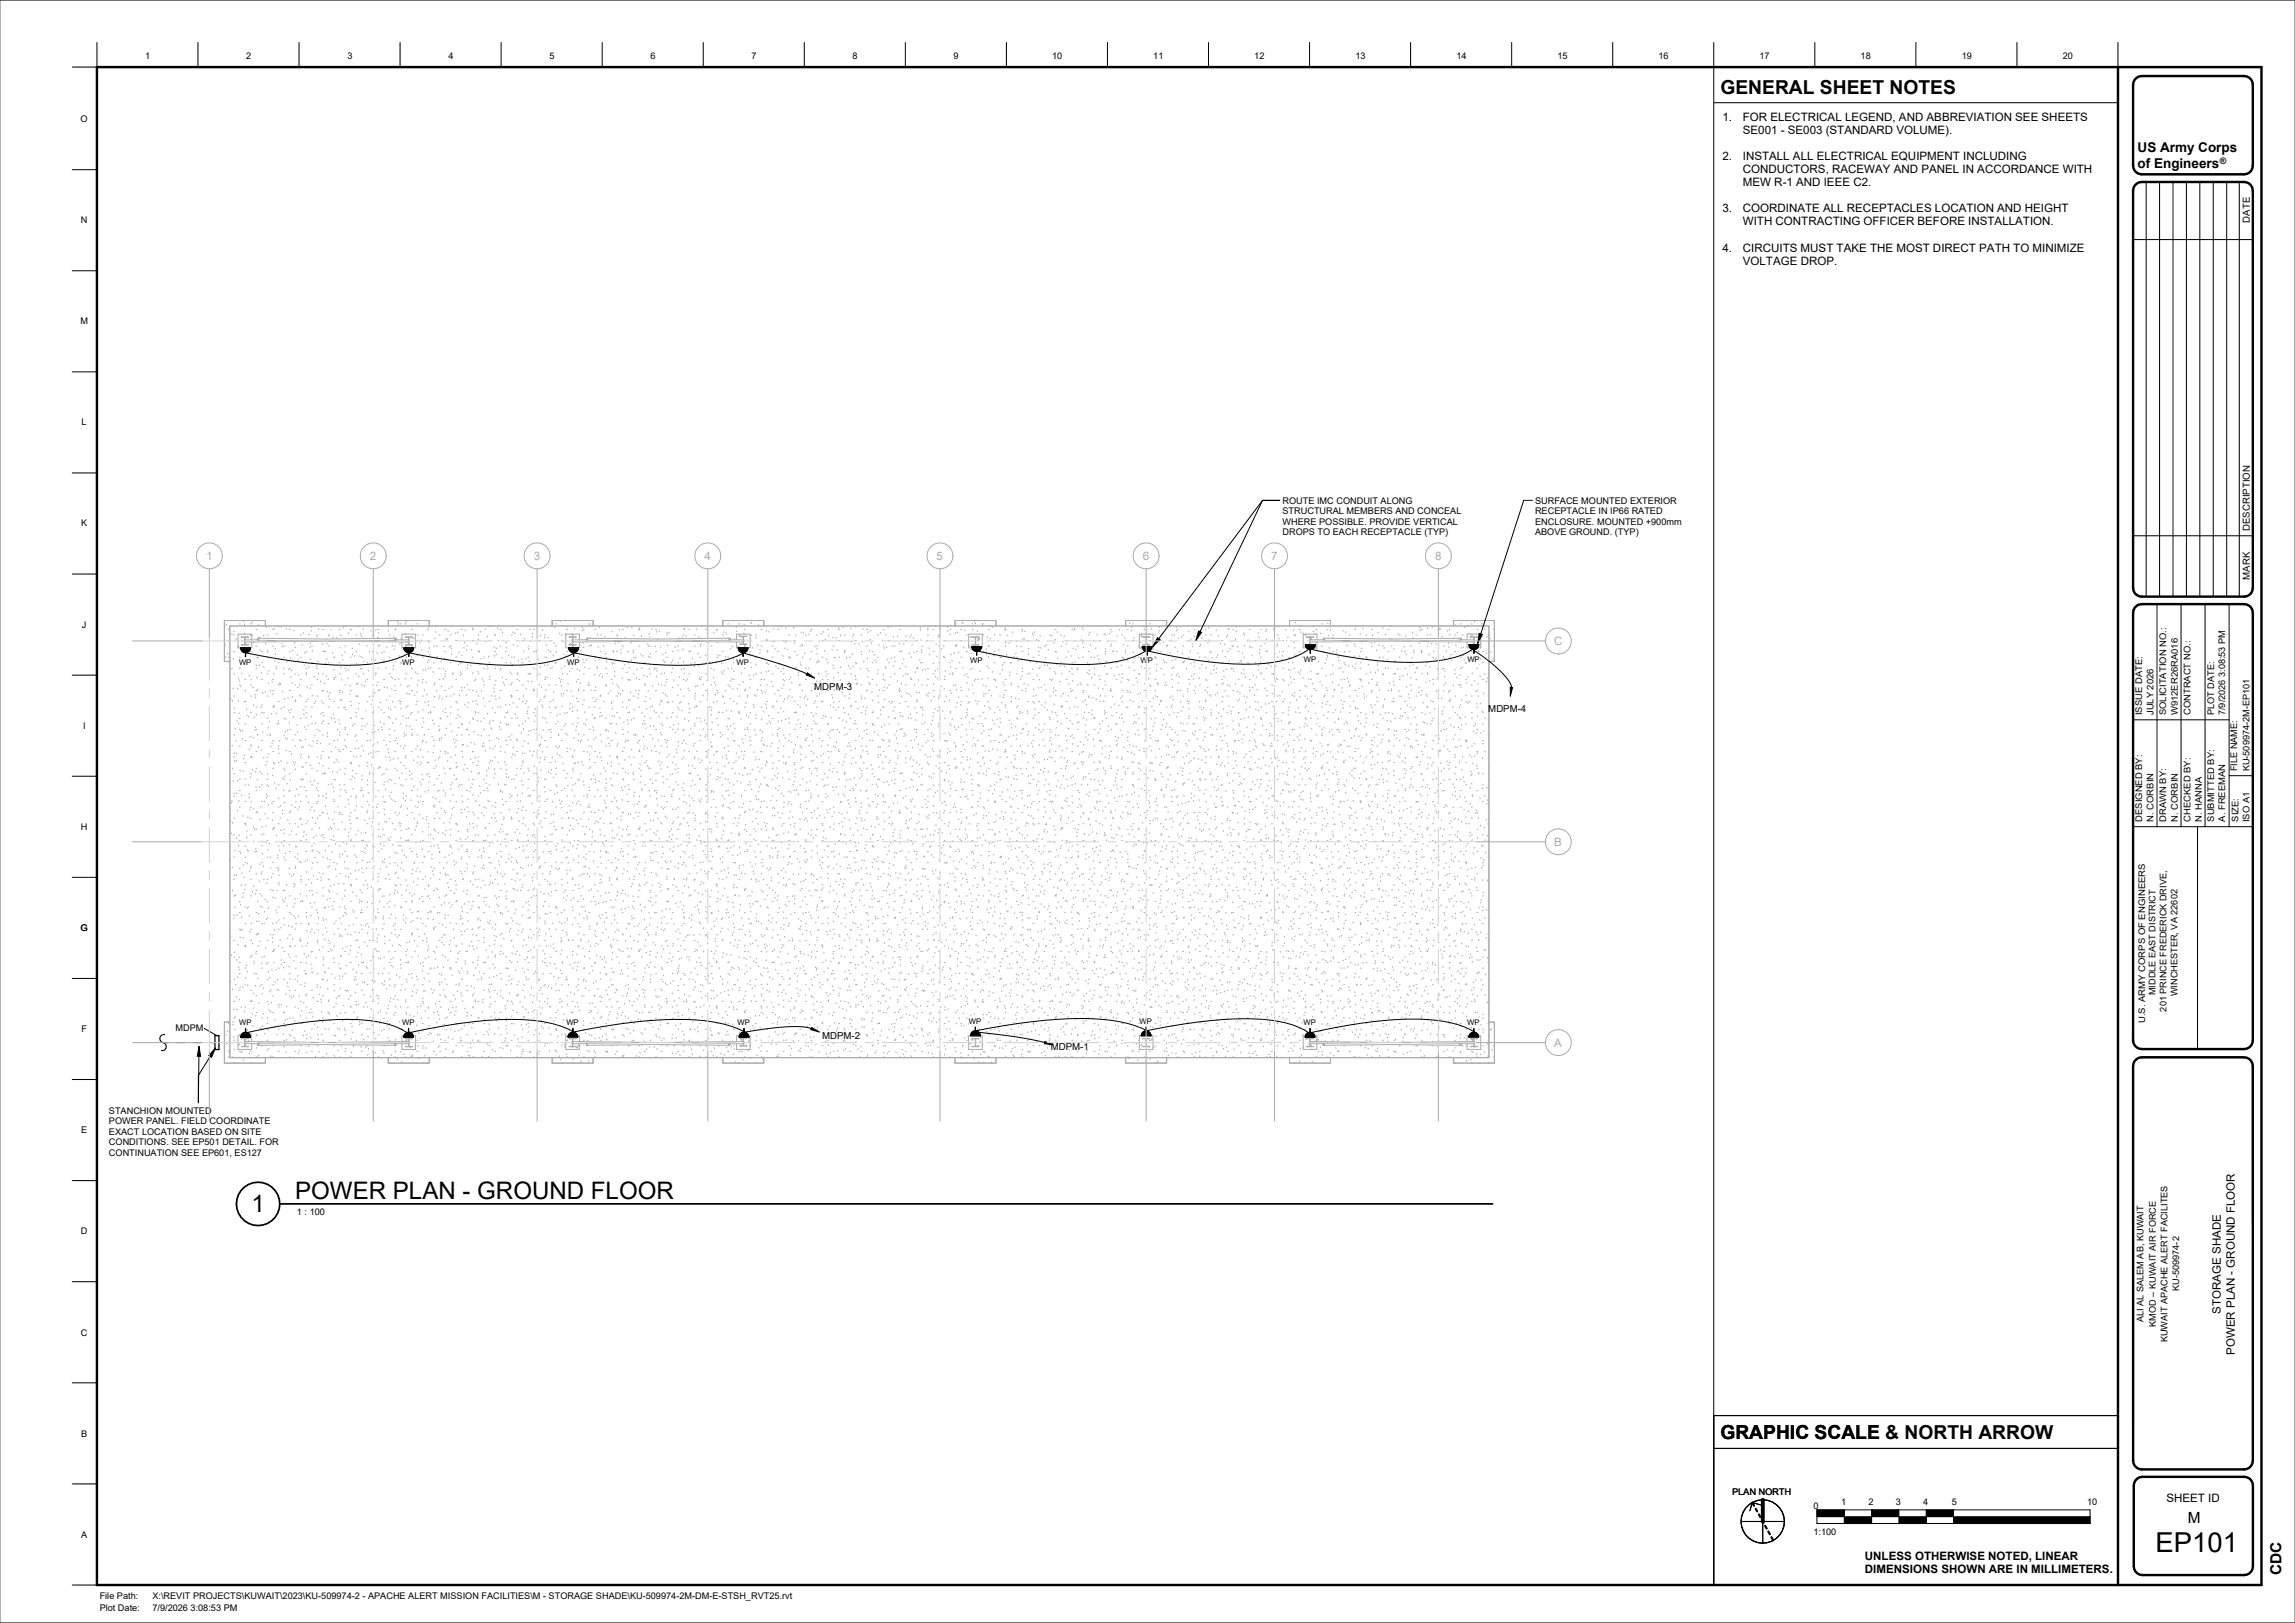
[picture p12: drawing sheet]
<svg xmlns="http://www.w3.org/2000/svg" width="841mm" height="594mm" viewBox="0 0 841 594" stroke-linecap="round" stroke-linejoin="round" font-family="sans-serif">
<defs><g id="words">
<text font-size="10.1" x="789.9" y="568.4">EP101</text>
<g font-size="8.8">
<text x="92.2" y="443.8">1</text>
<text x="108.2" y="439.1">POWER PLAN - GROUND FLOOR</text>
</g>
<g font-size="7.1">
<text x="630.4" y="34.3">GENERAL SHEET NOTES</text>
<text x="630.4" y="527.2">GRAPHIC SCALE</text>
<text x="630.4" y="527.2">GRAPHIC SCALE &amp; NORTH ARROW</text>
</g>
<g font-size="5.6">
<text x="801.8" y="557.9">M</text>
<text x="836.1" y="577.1" transform="rotate(-90 836.1 577.1)">CDC</text>
</g>
<g font-size="4.9">
<text x="783.3" y="55.6">US Army Corps</text>
<text x="783.3" y="61.4">of Engineers</text>
</g>
<g font-size="4.2">
<text x="631.2" y="44.5">1.</text>
<text x="638.7" y="44.5">FOR ELECTRICAL LEGEND, AND ABBREVIATION SEE SHEETS</text>
<text x="638.7" y="49.2">SE001 - SE003 (STANDARD VOLUME).</text>
<text x="631.2" y="58.8">2.</text>
<text x="638.7" y="58.8">INSTALL ALL ELECTRICAL EQUIPMENT INCLUDING</text>
<text x="638.7" y="63.5">CONDUCTORS, RACEWAY AND PANEL IN ACCORDANCE WITH</text>
<text x="638.7" y="68.3">MEW R-1 AND IEEE C2.</text>
<text x="631.2" y="77.8">3.</text>
<text x="638.7" y="77.8">COORDINATE ALL RECEPTACLES LOCATION AND HEIGHT</text>
<text x="638.7" y="82.6">WITH CONTRACTING OFFICER BEFORE INSTALLATION.</text>
<text x="631.2" y="92.1">4.</text>
<text x="638.7" y="92.1">CIRCUITS MUST TAKE THE MOST DIRECT PATH TO MINIMIZE</text>
<text x="638.7" y="96.9">VOLTAGE DROP.</text>
<text x="813.8" y="481.2" transform="rotate(-90 813.8 481.2)">STORAGE SHADE</text>
<text x="818.9" y="496.4" transform="rotate(-90 818.9 496.4)">POWER PLAN - GROUND FLOOR</text>
<text x="793.9" y="550.1">SHEET ID</text>
<text x="683.4" y="571.3">UNLESS OTHERWISE NOTED, LINEAR</text>
<text x="683.4" y="576.3">DIMENSIONS SHOWN ARE IN MILLIMETERS.</text>
</g>
<g font-size="4.2" fill="#aaa">
<text x="75.5" y="205.1">1</text>
<text x="135.5" y="205.1">2</text>
<text x="195.6" y="205.1">3</text>
<text x="258.1" y="205.1">4</text>
<text x="343.2" y="205.1">5</text>
<text x="418.8" y="205.1">6</text>
<text x="465.8" y="205.1">7</text>
<text x="525.9" y="205.1">8</text>
<text x="569.5" y="236.2">C</text>
<text x="569.6" y="309.8">B</text>
<text x="569.6" y="383.4">A</text>
</g>
<g font-size="3.5">
<text x="824.4" y="81.5" transform="rotate(-90 824.4 81.5)">DATE</text>
<text x="824.4" y="194.6" transform="rotate(-90 824.4 194.6)">DESCRIPTION</text>
<text x="824.4" y="212.4" transform="rotate(-90 824.4 212.4)">MARK</text>
<text x="298.4" y="252.6">MDPM-3</text>
<text x="545.4" y="260.8">MDPM-4</text>
<text x="301.3" y="380.6">MDPM-2</text>
<text x="385.1" y="384.6">MDPM-1</text>
</g>
<g font-size="3.4">
<text x="53.2" y="21.6">1</text>
<text x="90.3" y="21.6">2</text>
<text x="127.3" y="21.6">3</text>
<text x="164.3" y="21.6">4</text>
<text x="201.3" y="21.6">5</text>
<text x="238.4" y="21.6">6</text>
<text x="275.4" y="21.6">7</text>
<text x="312.4" y="21.6">8</text>
<text x="349.5" y="21.6">9</text>
<text x="385.6" y="21.6">10</text>
<text x="422.6" y="21.6">11</text>
<text x="459.6" y="21.6">12</text>
<text x="496.7" y="21.6">13</text>
<text x="533.7" y="21.6">14</text>
<text x="570.7" y="21.6">15</text>
<text x="607.8" y="21.6">16</text>
<text x="644.8" y="21.6">17</text>
<text x="681.8" y="21.6">18</text>
<text x="718.9" y="21.6">19</text>
<text x="755.9" y="21.6">20</text>
<text x="29.5" y="44.7">O</text>
<text x="29.7" y="81.7">N</text>
<text x="29.5" y="118.8">M</text>
<text x="29.9" y="155.8">L</text>
<text x="470" y="184.5">ROUTE IMC CONDUIT ALONG</text>
<text x="562.5" y="184.5">SURFACE MOUNTED EXTERIOR</text>
<text x="470" y="188.3">STRUCTURAL MEMBERS AND CONCEAL</text>
<text x="562.5" y="188.3">RECEPTACLE IN IP66 RATED</text>
<text x="29.7" y="192.8">K</text>
<text x="470" y="192.2">WHERE POSSIBLE. PROVIDE VERTICAL</text>
<text x="470" y="196">DROPS TO EACH RECEPTACLE (TYP)</text>
<text x="562.5" y="192.2">ENCLOSURE. MOUNTED +900mm</text>
<text x="562.5" y="196">ABOVE GROUND. (TYP)</text>
<text x="30" y="229.9">J</text>
<text x="785" y="262" transform="rotate(-90 785 262)">ISSUE DATE:</text>
<text x="789.1" y="262" transform="rotate(-90 789.1 262)">JULY 2026</text>
<text x="793.8" y="262" transform="rotate(-90 793.8 262)">SOLICITATION NO.:</text>
<text x="798.1" y="262" transform="rotate(-90 798.1 262)">W912ER26RA016</text>
<text x="802.7" y="262" transform="rotate(-90 802.7 262)">CONTRACT NO.:</text>
<text x="811.3" y="262" transform="rotate(-90 811.3 262)">PLOT DATE:</text>
<text x="815.5" y="262" transform="rotate(-90 815.5 262)">7/9/2026 3:08:53 PM</text>
<text x="30.4" y="266.9">I</text>
<text x="819.8" y="282.5" transform="rotate(-90 819.8 282.5)">FILE NAME:</text>
<text x="824.3" y="282.5" transform="rotate(-90 824.3 282.5)">KU-509974-2M-EP101</text>
<text x="29.7" y="303.9">H</text>
<text x="785" y="301" transform="rotate(-90 785 301)">DESIGNED BY:</text>
<text x="789.1" y="301" transform="rotate(-90 789.1 301)">N. CORBIN</text>
<text x="793.8" y="301" transform="rotate(-90 793.8 301)">DRAWN BY:</text>
<text x="798.1" y="301" transform="rotate(-90 798.1 301)">N. CORBIN</text>
<text x="802.7" y="301" transform="rotate(-90 802.7 301)">CHECKED BY:</text>
<text x="806.9" y="301" transform="rotate(-90 806.9 301)">N. HANNA</text>
<text x="811.3" y="301" transform="rotate(-90 811.3 301)">SUBMITTED BY:</text>
<text x="815.5" y="301" transform="rotate(-90 815.5 301)">A. FREEMAN</text>
<text x="820.2" y="301" transform="rotate(-90 820.2 301)">SIZE:</text>
<text x="824.3" y="301.2" transform="rotate(-90 824.3 301.2)">ISO A1</text>
<text x="29.5" y="341">G</text>
<text x="789.9" y="364.5" transform="rotate(-90 789.9 364.5)">MIDDLE EAST DISTRICT</text>
<text x="798" y="364.9" transform="rotate(-90 798 364.9)">WINCHESTER, VA 22602</text>
<text x="793.9" y="370.5" transform="rotate(-90 793.9 370.5)">201 PRINCE FREDERICK DRIVE,</text>
<text x="29.8" y="378">F</text>
<text x="64.3" y="377.8">MDPM</text>
<text x="786.1" y="374.8" transform="rotate(-90 786.1 374.8)">U.S. ARMY CORPS OF ENGINEERS</text>
<text x="39.9" y="408">STANCHION MOUNTED</text>
<text x="39.9" y="411.9">POWER PANEL. FIELD COORDINATE</text>
<text x="29.7" y="415.1">E</text>
<text x="39.9" y="415.7">EXACT LOCATION BASED ON SITE</text>
<text x="39.9" y="419.6">CONDITIONS. SEE EP501 DETAIL. FOR</text>
<text x="39.9" y="423.4">CONTINUATION SEE EP601, ES127</text>
<text x="108.8" y="444.9">1 : 100</text>
<text x="29.6" y="452.1">D</text>
<text x="798.5" y="472.8" transform="rotate(-90 798.5 472.8)">KU-509974-2</text>
<text x="785.5" y="484.3" transform="rotate(-90 785.5 484.3)">ALI AL SALEM AB, KUWAIT</text>
<text x="29.7" y="489.3">C</text>
<text x="789.9" y="486" transform="rotate(-90 789.9 486)">KMOD – KUWAIT AIR FORCE</text>
<text x="794.2" y="491.7" transform="rotate(-90 794.2 491.7)">KUWAIT APACHE ALERT FACILITES</text>
<text x="29.7" y="526.2">B</text>
<text x="634.7" y="547.6">PLAN NORTH</text>
<text x="674.7" y="551.3">1</text>
<text x="684.7" y="551.3">2</text>
<text x="694.7" y="551.3">3</text>
<text x="704.7" y="551.3">4</text>
<text x="715.2" y="551.3">5</text>
<text x="764.8" y="551.3">10</text>
<text x="664.5" y="552.6">0</text>
<text x="29.7" y="563.2">A</text>
<text x="664.5" y="562.1">1:100</text>
<text x="36.5" y="585.9">File Path:</text>
<text x="55.9" y="585.9">X:\REVIT PROJECTS\KUWAIT\2023\KU-509974-2 - APACHE ALERT MISSION FACILITIES\M - STORAGE SHADE\KU-509974-2M-DM-E-STSH_RVT25.rvt</text>
<text x="36.5" y="590">Plot Date:</text>
<text x="55.9" y="590">7/9/2026 3:08:53 PM</text>
</g>
<text font-size="3.3" x="813.5" y="59.9">®</text>
<g font-size="2.8">
<text x="87.6" y="243.5">WP</text>
<text x="147.4" y="243.5">WP</text>
<text x="207.8" y="243.5">WP</text>
<text x="269.9" y="243.5">WP</text>
<text x="355.5" y="243">WP</text>
<text x="418" y="243">WP</text>
<text x="477.8" y="242.4">WP</text>
<text x="537.7" y="242.4">WP</text>
<text x="87.6" y="375.6">WP</text>
<text x="147.3" y="375.6">WP</text>
<text x="207.5" y="375.6">WP</text>
<text x="270.2" y="375.6">WP</text>
<text x="355" y="375.1">WP</text>
<text x="417.6" y="375.1">WP</text>
<text x="477.7" y="375.6">WP</text>
<text x="537.7" y="375.6">WP</text>
</g>
</g></defs>
<g fill="#000">
<path d="M88.2 237.3h3.6a1.8 1.8 0 0 1-1.8 1.8 1.8 1.8 0 0 1-1.8-1.8zM148 237.3h3.6a1.8 1.8 0 0 1-1.8 1.8 1.8 1.8 0 0 1-1.8-1.8zM208.4 237.3h3.6a1.8 1.8 0 0 1-1.8 1.8 1.8 1.8 0 0 1-1.8-1.8zM270.5 237.3h3.6a1.8 1.8 0 0 1-1.8 1.8 1.8 1.8 0 0 1-1.8-1.8zM356.1 236.8h3.6a1.8 1.8 0 0 1-1.8 1.8 1.8 1.8 0 0 1-1.8-1.8zM418.6 236.8h3.6a1.8 1.8 0 0 1-1.8 1.8 1.8 1.8 0 0 1-1.8-1.8zM478.4 236.2h3.6a1.8 1.8 0 0 1-1.8 1.8 1.8 1.8 0 0 1-1.8-1.8zM538.3 236.2h3.6a1.8 1.8 0 0 1-1.8 1.8 1.8 1.8 0 0 1-1.8-1.8zM295.9 246.5l2.6 1.9-3-1.2zM553.4 251.7l.9 .1-.9 3.2zM88.7 378.6a1.8 1.8 0 0 1 2-.4 1.8 1.8 0 0 1 1.1 1.7h-3.6zM148.5 378.6a1.8 1.8 0 0 1 1.9-.4 1.8 1.8 0 0 1 1.1 1.7h-3.6z"/>
<path d="M208.7 378.6a1.8 1.8 0 0 1 1.9-.4 1.8 1.8 0 0 1 1.1 1.7h-3.6zM271.4 378.6a1.8 1.8 0 0 1 1.9-.4 1.8 1.8 0 0 1 1.1 1.7h-3.6zM297.4 376.4l2.8 1.6-3.1-.9zM356.3 378a1.8 1.8 0 0 1 1.9-.2 1.8 1.8 0 0 1 1 1.6h-3.6zM418.8 378a1.8 1.8 0 0 1 1.9-.2 1.8 1.8 0 0 1 1.1 1.6h-3.6zM478.9 378.5a1.8 1.8 0 0 1 1.9-.2 1.8 1.8 0 0 1 1.1 1.6h-3.6zM538.7 378.7a1.8 1.8 0 0 1 2-.5 1.8 1.8 0 0 1 1.2 1.7h-3.6zM382.9 381.5l3 1.2-3.2-.4z"/>
</g>
<g fill="none" stroke="#aaa" stroke-width=".37">
<path d="M82.2 231.6l.1 .1M82.4 236l.2 .3M82.9 228.7l.1 .2M83.5 239.2l-.1 .3M83.6 234.6h.4M83.6 230.6h.4M84.2 229.3h461.4v158.1h-461.4zM84.9 232.2l.2 .3M85.7 232.6h.3M85.7 238.7h.3M85.9 231.1l-.2 .3M86.6 233.9l-.2 .3"/>
<path d="M87.3 236.7l-.1 .3M87.7 228.5h.3M88 237.5l.1 .3M88.5 233.3h2.5l-1.2 .1v2.8l1.2 .1h-2.5l1.2-.1v-2.8zM88.7 234.7l.2 .3M89.2 227.4l.1 .3M89.5 231.9l.1 .3M89.6 228.6l-.1 .3M90.1 235.9l-.1 .3M91.8 232.6h.3M91.8 228.5h.3M91.8 238.7h.3"/>
<path d="M92.2 232.4l-.2 .3M92.2 232.6l.2 .3M92.2 234.4v-2.1h-5v5h5v-2.2M92.4 227.9l-.1 .2M92.9 235.2l-.2 .3M93.8 236.7h.3M93.8 230.6h.3M94.3 234.4h-4.8v.8l55.2-.7M94.4 233.9h.3M94.7 228.9l.2 .2M94.8 233.8v.7h-.5l.1-.7 25.4 .3 25.4-.3v.7h-.5M95 233.4l.2 .3"/>
<path d="M95.1 227.3l-.1 .1M95.3 237.9l.2 .3M95.8 238.7h.4M96.7 232.7l-.2 .3M97.2 229.3v-2h-15v15h2M97.4 235.4l-.1 .3M97.5 229.6l.2 .3M97.9 232.6h.3M98.1 238.7l.1 .3M98.2 238.2l-.2 .3M99.9 236.7h.3M99.9 230.6h.3"/>
<path d="M100.5 230.2l-.2 .3M100.7 235v.2M100.8 239.4l.2 .3M101 237.5l-.2 .3M101.3 232.1l.2 .3M102.1 229.3l.1 .3M103.3 229.4l-.2 .3M103.3 235.6l.2 .3M103.7 236.7l-.1 .3M104 236.7h.3M104.8 230.1l.2 .3M106 230.6h.3"/>
<path d="M106 238.7h.3M107.1 238.1l.2 .3M107.6 230.8l.2 .3M107.9 235.4l.2 .2M108.3 237l-.2 .3M109 239.8l-.1 .3M110.1 232.6h.3M110.7 236.1l.1 .3M111.3 231.7l-.1 .3M111.8 239l-.2 .3M112.1 238.7h.3M113.2 232.3l.1 .3"/>
<path d="M113.4 236.8l.2 .3M113.8 235.5l-.1 .3M113.9 229.5l.2 .3M114.1 231l-.2 .3M114.1 236.7h.4M114.6 238.3l-.2 .3M115.9 233l.2 .3M116.2 232.6h.3M116.9 230.2l-.2 .3M118.2 230.6h.3M118.2 238.7h.3M118.4 235.8l-.2 .3"/>
<path d="M119 238.3l.2 .3M119.1 238.6l-.2 .3M119.7 235.6l.2 .2M120.2 232.6h.4M120.2 236.7h.4M120.5 232.8l.2 .3M121.4 230.5l-.1 .3M121.8 239.1l.1 .3M122.2 233.3l-.2 .3M123.3 233.5l.1 .3M124.3 230.6h.3M124.7 237.1l-.2 .3"/>
<path d="M124.9 232.5l-.1 .3M125.4 239.9l-.2 .2M125.8 229.7l.1 .3M126.3 238.8l.2 .3M126.3 236.7h.4M126.8 229.3h.1M127.7 231.8l-.1 .3M128.4 230.6h.3M128.5 230.5l.2 .3M129.1 239.5l.2 .3M129.2 237.4l-.2 .2M130.4 232.6h.3"/>
<path d="M130.4 238.7h.3M131.5 229.3l-.2 .3M131.6 235.8l.2 .2M132.3 232.1l-.2 .3M132.3 233l.2 .3M132.9 235l-.1 .1M133.1 230.2l.2 .3M134.4 236.5l.1 .3M135.5 238.6l-.2 .3M135.9 230.9l.1 .3M136.5 232.6h.3M136.5 238.7h.3"/>
<path d="M137.8 230.6l-.2 .3M138.2 239l.1 .3M138.5 236.7h.4M138.5 230.6h.4M138.6 233.4l-.2 .2M138.6 231.7l.2 .3M138.9 236.2l.2 .3M140.1 238.9l-.2 .3M140.6 238.7h.3M141.7 237l.2 .3M142.3 229.3v-2h15v2M142.4 230.9l-.2 .2"/>
<path d="M142.6 232.6h.3M143.1 233.6l-.1 .2M143.8 236.4l-.1 .3M144.2 233.2l.2 .3M144.5 237.7l.1 .3M144.6 236.7h.4M144.6 230.6h.4M144.7 233.8v.7M144.8 233.9h.3v.5h-.3zM144.9 230.4l.2 .3M145.2 234.4h4.8v.8l-55.6-.8M145.7 227.6l.2 .3"/>
<path d="M146.2 228.3l-.2 .3M146.6 235.7l-.1 .3M146.7 228.5h.3M147 233.9l.1 .3M147.3 234.4v-2.1h5v5h-5v-2.2M148.5 228.4l.1 .3M148.5 233.3h2.6l-1.3 .1v2.8l1.3 .1h-2.6l1.2-.1v-2.8zM148.7 232.1l-.2 .3M148.7 236.7h.3M148.9 227.6l-.1 .3M149.3 235.2h-.1M150 239.2l.2 .3"/>
<path d="M150.7 230.6h.4M150.8 236.4l.1 .3M150.9 238.7h.2M151.2 229.1l.2 .3M151.5 233.6l.2 .3M152.8 234.6h.3M152.8 228.5h.3M152.8 239.9l.2 .3M153.2 232.4l-.2 .3M153.9 235.2l-.1 .3M154.3 234.4l.2 .3M154.7 238l-.2 .3"/>
<path d="M154.8 232.6h.3M156.2 227.3l-.1 .1M156.8 230.6l.2 .3M156.8 234.6h.4M156.8 238.7h.4M157 229.9l-.2 .3M157.1 235.1l.1 .3M157.3 239.7l.2 .3M157.5 237.2l-.2 .3M158.9 236.7h.3M159.5 233.7l-.2 .3M159.6 231.3l.1 .3"/>
<path d="M159.7 229.3l-.1 .2M160.2 236.5l-.1 .3M160.9 232.6h.3M162.6 236.6l.2 .3M162.9 230.6h.4M162.9 238.7h.4M163.4 233.8l.1 .3M164 234l-.1 .3M164.1 231.1l.2 .3M164.8 236.8l-.2 .2M165 232.6h.3M165 236.7h.3"/>
<path d="M165.4 237.4l.2 .3M165.5 239.5l-.1 .3M166.9 231.8l.2 .3M167 234.6h.3M167.8 231.5l-.1 .3M168.3 238.8l-.2 .3M169 230.6h.4M169.2 239.9l.2 .3M169.7 232.6l.1 .2M169.9 237.1l.2 .3M170.3 235.3l-.1 .3M170.6 230.7l-.2 .3"/>
<path d="M171.1 236.7h.3M171.1 238l-.2 .3M172.7 237.8l.2 .3M173.1 234.6h.4M173.1 230.6h.4M173.4 230l-.2 .3M174.9 235.5l-.2 .3M175.1 232.6h.4M175.1 238.7h.4M175.2 234l.2 .3M175.5 238.6l.2 .3M175.6 238.3l-.1 .3"/>
<path d="M176 231.3l.1 .3M177.9 230.3l-.1 .2M178 234.8l.2 .3M178.7 233l-.2 .3M179.2 234.6h.4M179.5 229.3l.2 .2M181.2 236.8l-.2 .3M181.2 232.6h.4M181.2 238.7h.4M181.4 232.3l-.1 .3M181.8 237.3l.2 .3M181.9 239.6l-.1 .3"/>
<path d="M182.3 230l.1 .3M182.5 234.5l.2 .3M183.3 236.7h.3M183.3 230.6h.3M184.2 231.5l-.1 .3M185.3 238.7h.4M185.3 235.3l.2 .3M185.7 237.1l-.2 .3M186.5 239.9l-.2 .3M187.4 232.6h.3M187.8 231.5l.2 .3M187.9 229.3h.1"/>
<path d="M188.1 236l.2 .3M188.8 231.8l-.2 .3M189.4 236.7h.3M189.4 230.6h.3M189.5 234.6l-.2 .3M190.6 232.2l.2 .3M191.4 234.6h.4M192 238.4l-.2 .3M192.3 233.8l-.2 .3M193.5 236.7h.3M193.7 237.5l.1 .3M194.3 230.3l-.1 .3"/>
<path d="M194.4 234.7l.2 .3M195.1 233.1l-.2 .3M195.1 231.9l.2 .3M195.5 230.6h.3M195.5 238.7h.3M196.4 238.2l.2 .3M196.6 238.7l-.2 .3M197.5 234.6h.4M197.9 232.7l.2 .3M198.9 230.6l-.2 .3M199.6 232.6h.3M199.6 233.4l-.2 .3"/>
<path d="M200.4 236.2l-.2 .2M200.7 233.4l.2 .3M201 238l.1 .3M201.6 234.6h.3M201.6 238.7h.3M202.3 229.3v-2h15v2M202.7 228.1l-.2 .3M202.9 239.9l-.2 .3M203.1 235.4l-.1 .3M203.2 229.6l.2 .3M203.6 236.7h.4M203.6 228.5h.4"/>
<path d="M203.8 238.7l.1 .3M205.2 231.9l-.2 .3M205.4 227.3l-.1 .3M205.7 232.6h.3M205.9 234.7l-.2 .3M206.3 234.9l.1 .3M206.5 239.5l.2 .2M207 232.1l.2 .3M207.7 230.6h.3M207.7 238.7h.3M207.7 229.4l.2 .2M208.6 233.3h2.5l-1.2 .1v2.8l1.2 .1h-2.5l1.2-.1v-2.8z"/>
<path d="M209 235.7l.2 .3M209.7 232.2l-.2 .3M209.7 232.6h.4M209.7 236.7h.4M210.3 235.2h.1M210.5 230.1l.2 .3M212.3 234.4v-2.1h-5v5h5v-2.2M212.8 238.2l.2 .3M213.3 230.8l.2 .3M213.5 229.7l-.2 .2M213.6 235.4l.1 .3M213.8 230.6h.3"/>
<path d="M214 237l-.2 .3M215.3 233.8v.7h-.4v-.7l26.2 .3 26.5-.3v.7l-58 .7v-.8l5.3-.1M215.8 236.7h.4M215.8 228.5h.4M215.9 227.3h.1M216 233.4l-.2 .3M216.3 228.9l-.2 .3M216.4 236.1l.1 .3M216.7 236.2l-.1 .3M217.9 230.6h.3M218.9 232.3l.1 .3M219.1 236.9l.2 .3"/>
<path d="M219.6 229.6l.2 .2M219.9 232.6h.3M219.9 238.7h.3M220.5 233.7v.1M221.3 236.5l-.2 .3M221.6 233.1l.2 .3M222 239.3l-.1 .3M224.3 231.2l-.1 .3M224.7 238.4l.2 .3M224.8 238.5l-.2 .3M225.4 235.6l.2 .3M226 232.6h.3"/>
<path d="M226 238.7h.3M226.2 232.8l.1 .3M226.8 235l-.1 .3M227.1 230.5l-.2 .3M227.5 239.1l.1 .3M227.6 237.8l-.2 .3M228 236.7h.4M228 230.6h.4M229 233.6l.1 .2M229.9 229.7l-.2 .3M230.1 238.7h.3M231.4 235.3l-.2 .3"/>
<path d="M231.5 229.8l.1 .2M232 238.8l.2 .3M232.1 232.6h.3M232.1 238.1l-.1 .3M234.1 236.7h.4M234.1 230.6h.4M234.2 230.5l.2 .3M234.4 230l-.1 .3M234.8 239.6l.2 .3M235.2 232.8l-.2 .3M237.3 235.8l.2 .3M237.7 236.6l-.2 .3"/>
<path d="M238 232l-.2 .3M238 233l.2 .3M238.2 236.7h.3M238.4 239.4l-.1 .2M238.8 230.2l.1 .3M240.1 236.5l.1 .3M240.2 230.6h.4M240.2 238.7h.4M240.7 231.3l-.1 .3M241.6 231l.1 .3M242.2 236.8l-.1 .3M243 239.6l-.2 .3"/>
<path d="M243.9 239l.1 .3M244.3 232.6h.3M244.3 231.7l.2 .3M244.6 236.3l.2 .2M245.3 231.6l-.2 .3M246.3 238.7h.4M247.4 237l.2 .3M248.4 236.7h.3M248.5 238.1l-.1 .3M248.8 233.6l-.2 .3M249.9 233.2l.2 .3M250.2 237.7l.1 .3"/>
<path d="M250.4 232.6h.3M250.8 230.1v.6M251.6 232.9l-.2 .2M252.4 230.6h.4M252.4 238.7h.4M253.1 238.4l-.2 .3M254.5 232.6h.3M254.5 236.7h.3M255.4 230.3l-.2 .3M255.7 239.2l.2 .3M256.1 233.1l-.2 .3M256.5 236.5l.1 .2"/>
<path d="M256.9 235.9l-.2 .3M257 229.3l.1 .1M257.2 233.7l.1 .2M258.5 240l.2 .3M258.5 230.6h.4M259.4 239.7l-.2 .3M259.6 235.2l-.1 .2M260.6 236.7h.3M261.7 231.6l-.2 .3M262.5 230.6l.2 .3M262.6 230.6h.3M262.8 235.2l.1 .3"/>
<path d="M263 239.7l.2 .3M263.9 240l-.2 .3M264.6 232.6h.4M264.6 238.7h.4M264.9 229.3v-2h15v2M265.3 231.4l.1 .3M266.2 231.9l-.2 .3M266.7 228.5h.3M267.1 233.8v.7M267.2 233.9h.3v.5h-.3zM267.6 234.4h5v.8l-57.7-.8 .1-.5h.3v.5M267.7 237.5l-.2 .3"/>
<path d="M268.3 236.7l.2 .2M269.1 233.9l.1 .3M269.8 231.1l.2 .3M269.9 234.4v-2.1h5v5h-5v-2.2M270 229.4l-.2 .3M270.5 236.7l-.2 .3M270.7 232.6h.4M270.7 228.5h.4M270.7 238.7h.4M271.1 233h2.6l-1.3 .2v2.7l1.3 .1h-2.6l1.2-.1v-2.7zM272.5 233.2l-.2 .3M272.6 231.8l.2 .3"/>
<path d="M272.8 236.7h.3M272.8 230.6h.3M272.8 228.7l-.2 .2M273.3 236l-.2 .3M274.8 238.7h.3M274.9 239.9l.2 .3M275.1 228.1l.2 .2M275.4 232.6l.1 .3M275.6 227.9l-.2 .3M275.6 237.1l.2 .3M276.8 232.6h.4M277 233.5l-.1 .3"/>
<path d="M277.8 236.2l-.2 .3M277.9 228.8l.1 .3M278.4 237.9l.2 .3M278.5 239l-.1 .3M278.9 236.7h.3M278.9 230.6h.3M280.8 231l-.1 .3M280.9 234.6h.3M280.9 234.1l.2 .3M281.2 238.6l.2 .3M281.3 238.3l-.2 .3M281.7 231.3l.1 .3"/>
<path d="M282.9 236.7h.4M283.3 234.8l-.1 .2M283.6 230.2l-.1 .3M283.7 234.8l.2 .3M284.1 237.5l-.2 .3M285 230.6h.3M285 238.7h.3M285.2 229.3l.2 .3M286.4 229.5l-.2 .3M287 234.6h.3M287.5 237.3l.2 .3M287.9 235l-.2 .3"/>
<path d="M288 230l.1 .3M288.2 234.6l.2 .2M288.6 237.8l-.1 .3M289 232.6h.4M290.9 229.7l-.1 .3M291 235.3l.2 .3M291.1 234.6h.3M291.1 238.7h.3M291.7 232.5l-.2 .3M292.2 239.8l-.2 .3M293.1 236.7h.3M293.5 231.5l.2 .3"/>
<path d="M293.8 236l.2 .3M294.2 236.3l-.2 .3M294.5 231.8l-.2 .3M294.9 239.1l-.1 .3M295.1 232.6h.4M296.3 232.2l.2 .3M297.2 230.6h.3M297.2 238.7h.3M297.2 231l-.1 .3M298.7 236.6l-.1 .3M299.2 232.6h.3M299.2 236.7h.3"/>
<path d="M299.3 237.5l.2 .3M299.5 239.4l-.2 .3M300.1 234.7l.2 .3M300.8 232l.2 .3M301.2 234.6h.4M301.8 231.3l-.2 .3M302.1 238.3l.2 .3M302.5 234.1l-.1 .3M303.3 230.6h.3M303.6 232.7l.2 .3M305 237.9l-.1 .3M305.3 233.3l-.2 .3"/>
<path d="M305.3 236.7h.3M306.4 233.5l.2 .3M306.7 238l.1 .3M307.3 229.8l-.1 .3M307.3 234.6h.4M307.3 230.6h.4M308.1 232.6l-.2 .3M308.9 229.7l.2 .3M309.4 232.6h.3M309.4 238.7h.3M309.4 238.7l.2 .3M309.6 238.2l-.2 .2"/>
<path d="M311.9 230.1l-.2 .3M312 234.9l.1 .3M312.2 239.5l.2 .3M312.6 232.9l-.2 .3M312.7 232.2l.2 .3M313.4 235.6l-.2 .3M313.4 234.6h.4M313.4 229.4l.2 .3M314.7 235.7l.2 .3M315.5 232.6h.3M315.5 238.7h.3M315.9 239.4l-.2 .3"/>
<path d="M316.1 234.9l-.1 .3M316.2 230.1l.2 .3M317.5 236.7h.3M317.5 230.6h.3M318.2 231.4l-.2 .3M318.5 238.2l.2 .3M318.9 234.2l-.2 .3M319 230.9l.2 .3M319.3 235.4l.1 .3M319.5 238.7h.4M320.4 239.7l-.2 .3M321.6 232.6h.3"/>
<path d="M322 236.2l.2 .3M322.7 231.7l-.2 .2M323.5 234.4l-.2 .3M323.6 236.7h.3M323.6 230.6h.3M324.2 237.2l-.2 .3M324.6 232.4l.1 .3M324.8 236.9l.2 .3M325.3 229.6l.2 .3M325.6 234.6h.4M326.4 229.3l-.1 .1M327 236.5l-.2 .3"/>
<path d="M327.3 233.1l.2 .3M327.7 236.7h.3M329 232.9l-.2 .3M329.7 230.6h.3M329.7 238.7h.3M329.8 235.7l-.2 .3M330.4 238.4l.1 .3M331.1 235.6l.2 .3M331.7 234.6h.4M331.9 232.8l.1 .3M333.2 239.1l.1 .3M333.6 233.2l-.2 .3"/>
<path d="M333.8 232.6h.3M334.3 236l-.2 .3M334.6 233.6l.2 .3M335 238.8l-.1 .3M335.8 234.6h.3M335.8 238.7h.3M337.2 229.8l.1 .3M337.3 230.7l-.1 .3M337.4 234.3l.2 .3M337.7 238.9l.2 .3M337.8 238l-.2 .3M337.8 236.7h.4"/>
<path d="M339.9 234.5l-.2 .3M339.9 232.6h.3M339.9 230.5l.2 .3M340.1 230l-.1 .3M340.5 239.6l.1 .3M340.6 237.3l-.2 .3M341.9 230.6h.3M341.9 238.7h.3M342.9 229.3l-.2 .2M343 235.8l.1 .3M343.7 233l.2 .3M343.9 232.6h.4"/>
<path d="M343.9 236.7h.4M344.4 234.8l-.2 .3M344.5 230.3l.1 .3M345.1 237.6l-.1 .2M345.8 236.6l.1 .3M346 234.6h.3M347.2 231l.2 .3M347.4 229.5l-.1 .3M348 230.6h.3M348.2 232.3l-.2 .3M348.7 239.6l-.2 .3M349.6 239.1l.1 .3"/>
<path d="M349.9 229.3v-2h15.1v2M350 231.8l.2 .2M350 236.7h.4M350 228.5h.4M350.3 236.3l.2 .3M350.7 236.1l-.2 .3M351 231.5l-.2 .3M351.4 238.8l-.1 .3M352.1 234.6h.3M352.1 230.6h.3M352.5 228l.2 .2M353 228l-.2 .3"/>
<path d="M353.1 237l.1 .3M353.7 230.8l-.1 .3M354.1 232.6h.3M354.1 238.7h.3M355.2 236.3l-.1 .3M355.6 233.2l.1 .3M355.9 237.8l.1 .3M356 239.1l-.2 .3M356.1 228.5h.4M356.2 237.3h-1.2v-5h5v5h-.4M356.2 233.3h2.5l-1.2 .1v2.8l1.2 .1h-2.5l1.2-.1v-2.8zM356.3 230.5l.2 .3"/>
<path d="M357.1 227.7l.1 .3M357.5 228.3l-.1 .3M358.2 234.6h.3M358.3 231.1l-.2 .2M358.4 234l.1 .3M359 233.8l-.1 .3M359.8 228.4l.2 .3M360.2 232.6h.3M360.2 228.5h.3M360.2 238.7h.3M361.4 239.3l.2 .3M361.5 237.6l-.1 .3"/>
<path d="M361.8 233.1l-.2 .3M362.2 236.5l.1 .3M362.2 236.7h.4M362.2 230.6h.4M362.6 229.2l.2 .3M362.9 233.7l.2 .3M363.8 229.6l-.1 .3M364.3 238.7h.3M364.6 232.3l-.2 .3M365.7 234.5l.1 .2M366.1 237.9l-.2 .3M366.3 232.6h.3"/>
<path d="M368.2 230.7l.2 .3M368.3 236.7h.4M368.3 230.6h.4M368.4 229.8l-.2 .3M368.5 235.2l.1 .3M368.7 239.7l.2 .3M369.1 232.6l-.1 .3M369.9 235.4l-.2 .3M370.4 234.6h.3M371 231.4l.1 .3M372.4 239.2l-.2 .3M372.4 236.7h.3"/>
<path d="M372.6 234.7l-.1 .2M374 236.7l.2 .3M374.4 230.6h.4M374.4 238.7h.4M374.7 231.1l-.2 .3M374.8 233.9l.1 .3M375.4 233.9l-.1 .3M375.5 231.1l.2 .3M376.5 234.6h.3M376.8 237.4l.2 .3M376.9 239.5l-.2 .3M378.3 231.9l.1 .3"/>
<path d="M378.5 232.6h.4M379.2 231.4l-.2 .3M380 234.2l-.2 .3M380.5 234.6h.4M380.5 238.7h.4M380.6 239.9l.2 .3M380.7 237l-.2 .2M381.1 232.6l.1 .3M381.3 237.2l.2 .3M382.6 236.7h.3M383.5 236.2l-.2 .3M384.1 237.9l.2 .3"/>
<path d="M384.6 232.6h.4M385.5 232.7l-.2 .3M386.3 235.5l-.2 .3M386.6 234.1l.2 .3M386.6 230.6h.4M386.6 238.7h.4M386.9 238.7l.2 .2M387.4 231.3l.1 .3M388.7 232.6h.3M388.7 236.7h.3M389.4 234.9l.2 .2M390.1 233l-.2 .3"/>
<path d="M390.7 234.6h.4M390.8 235.7l-.2 .3M390.9 229.3l.1 .3M391.5 238.5l-.1 .3M392.8 230.6h.3M393.2 237.4l.2 .3M393.7 230l.1 .3M393.8 230.5l-.1 .2M393.9 234.6l.2 .3M394.3 237.8l-.1 .3M394.8 236.7h.3M396.4 234.3l-.2 .2"/>
<path d="M396.6 229.7l-.1 .3M396.7 235.3l.2 .3M396.8 234.6h.4M396.8 230.6h.4M397.1 237l-.2 .3M398.9 232.6h.3M398.9 238.7h.3M399.2 231.5l.2 .3M399.5 236.1l.2 .3M400.9 234.5l-.2 .3M401.6 237.3l-.1 .3M402 232.3l.2 .3"/>
<path d="M402.9 234.6h.4M403.9 229.3l-.1 .2M404.7 232l-.2 .3M405 232.6h.3M405 238.7h.3M405 237.6l.2 .3M405.2 239.3l-.2 .3M405.8 234.8l.2 .3M406.5 232l.2 .3M407 236.7h.3M407 230.6h.3M407.2 235.8l-.2 .3"/>
<path d="M407.5 231.3l-.2 .3M407.8 238.3l.2 .3-.2 .3M409 238.7h.4M409.3 232.7l.2 .3M410.2 230.5l-.1 .3M411.1 232.6h.3M411.7 236.1l-.1 .3M412.1 233.5l.2 .3M412.4 238l.1 .3M412.5 238.9l-.2 .3M412.5 229.3v-2h15v2M413.1 236.7h.3"/>
<path d="M413.1 230.6h.3M414 228l-.1 .3M414.6 229.7l.2 .3M414.8 230.8l-.2 .3M415.1 234.6h.4M415.1 228.5h.4M415.1 238.8l.2 .3M415.5 233.6l-.1 .3M417.2 236.7h.3M417.6 235l.2 .3M417.9 239.5l.2 .3M418 237.4l-.1 .3"/>
<path d="M418.3 232.8l-.2 .3M418.4 232.2l.2 .3M418.6 237.3h-1.1v-5h5v5h-.4M418.7 233.3h2.6l-1.2 .1v2.8l1.2 .1h-2.6l1.2-.1v-2.8zM419.1 229.4l.2 .3M419.2 230.6h.3M419.2 238.7h.3M420.3 229.3l-.1 .3M420.4 235.7l.2 .3M421.1 232.1l-.2 .3M421.2 234.6h.4M421.2 228.5h.4"/>
<path d="M421.9 230.2l.2 .3M422.6 237.6l-.2 .3M423.3 232.6h.3M424.2 238.2l.2 .3M424.7 230.9l.2 .3M424.9 229.6l-.2 .3M425 235.5l.1 .2M425.3 234.6h.3M425.3 238.7h.3M425.6 232.4l-.1 .3M426.4 235.1l-.2 .3M427.3 227.3l.1 .1"/>
<path d="M427.3 236.7h.4M427.3 228.5h.2M427.7 236.2l.2 .3M428.9 238.9l-.2 .3M429.1 234.4l-.1 .3M429.4 232.6h.3M430.2 232.4l.2 .3M430.5 236.9l.2 .3M431 229.6l.2 .3M431.2 230.9l-.2 .3M431.4 230.6h.3M431.4 238.7h.3"/>
<path d="M431.9 233.7l-.1 .2M433 233.1l.2 .3M433.4 239.2l-.2 .3M433.4 232.6h.4M433.4 236.7h.4M435.5 234.6h.3M435.7 231.1l-.1 .3M436.1 238.4l.1 .3M436.5 233.9l-.2 .3M436.8 235.7l.2 .2M437.2 236.7l-.2 .3M437.5 230.6h.3"/>
<path d="M437.6 232.9l.1 .3M438.8 239.2l.2 .3M439.5 236.7h.4M440 236l-.2 .3M440.3 233.6l.2 .3M441.6 234.6h.3M441.6 230.6h.3M442 232.4l-.1 .3M442.8 235.2l-.2 .3M442.8 229.8l.2 .3M443.1 234.4l.2 .3M443.4 238.9l.2 .3"/>
<path d="M443.6 232.6h.3M443.6 238.7h.3M445.6 230.6l.2 .3M446.2 239.6l.1 .3M446.6 232.7l-.2 .3M447.3 235.5l-.2 .3M447.7 234.6h.3M448 238.3l-.1 .3M448.7 235.9l.1 .2M449.4 233.1l.2 .3M449.7 232.6h.3M449.7 238.7h.3"/>
<path d="M450.2 230.3l.1 .3M450.4 230.2l-.2 .3M450.8 237.5l-.1 .3M451.5 236.6l.1 .3M451.7 236.7h.4M451.7 230.6h.4M452.9 234l-.2 .3M452.9 231l.2 .3M453.1 229.5l-.1 .3M453.6 236.8l-.2 .3M453.8 238.7h.3M455.2 239.1l.2 .3"/>
<path d="M455.7 231.8l.2 .3M455.8 232.6h.3M456 236.3l.2 .3M457.4 234.3l-.2 .3M457.8 236.7h.4M457.8 230.6h.4M458.1 237.1l-.1 .2M458.8 237.1l.1 .3M458.9 239.8l-.2 .3M459.9 234.6h.3M461.2 231.8l-.2 .3M461.3 233.3l.1 .3"/>
<path d="M461.5 237.8l.2 .3M461.7 239.1l-.2 .3M461.9 236.7h.3M462 230.5l.2 .3M463.7 235.6l-.2 .3M463.9 230.6h.4M464 231l-.2 .3M464.1 234l.1 .3M464.4 238.3l-.1 .4h-.4M466 234.6h.3M466.7 230.3l-.1 .3M467.1 239.3l.2 .3"/>
<path d="M467.8 236.5l.2 .3M468 232.6h.3M468.2 235.8l-.1 .3M468.4 229.3l.1 .2M468.6 233.7l.2 .3M469 238.6l-.2 .3M470 234.6h.4M470 238.7h.4M471.3 230.6l-.2 .2M471.4 234.5l.1 .3M472 233.3l-.1 .3M472.1 236.7h.3"/>
<path d="M472.5 229.3v-2h15.1v2M473.9 230.7l.1 .3M474.1 232.6h.3M474.1 235.2l.2 .3M474.4 239.8l.2 .3M474.5 237.1l-.1 .3M474.6 227.9l.2 .3M474.8 232.6l-.2 .3M475.3 239.9l-.2 .3M476.1 230.6h.4M476.1 238.7h.4M476.7 231.4l.1 .3"/>
<path d="M476.8 229.1l-.1 .3M477.6 231.8l-.2 .3M478.2 232.6h.3M478.2 236.7h.2M478.8 236.2h1.2v-2.8l-1.2-.1h2.5l-1.2 .1v2.8h1.2M479 237.5l-.1 .2M480.4 233.9l.2 .3M481.2 231.2l.2 .3M481.4 229.3l-.2 .3M482.1 232.1l-.1 .3M482.2 230.6h.4M482.5 237.5l.1 .3"/>
<path d="M482.6 234.4v-2.1h-5v5h1.1M482.6 235.1v2.2h-1M482.7 235.1v.1M484 231.9l.1 .3M484.3 236.7h.3M484.3 228.5h.3M484.9 234.3l-5.1 .1v.8l55.2-.7M485 234.4h.3M485 233.9h.3M485.4 233.8v.7M485.4 238.7l-.2 .3M486.3 240l.1 .3"/>
<path d="M486.3 230.6h.3M486.5 228.1l.1 .3M486.7 232.7l.2 .2M487 237.2l.2 .3M487.7 230.6l-.2 .3M488.3 232.6h.4M488.3 238.7h.4M488.4 233.4l-.1 .3M489.8 237.9l.2 .3M489.9 239l-.1 .2M492.2 230.9l-.1 .3M492.6 238.7l.1 .3"/>
<path d="M493 233.7l-.1 .2M493 231.4l.2 .3M493.7 236.5l-.2 .2M494.4 232.6h.4M494.4 238.7h.4M495.1 235l.1 .2M496.5 236.7h.3M496.5 230.6h.3M496.5 235.7l-.2 .3M496.6 229.3l.1 .3M498.5 238.7h.3M498.5 232.2l-.1 .3"/>
<path d="M498.9 237.4l.1 .3M499.3 235l-.2 .3M499.3 230.1l.2 .3M500.5 232.6h.4M502.4 235.4l.2 .3M502.6 236.7h.3M502.6 230.6h.3M503.1 232.5l-.2 .2M503.8 235.2l-.2 .3M504.6 238l-.2 .3M504.9 231.6l.2 .3M505.2 236.1l.1 .3"/>
<path d="M506.6 236.7h.4M506.9 230l-.2 .2M507.3 237.3l-.1 .3M507.7 232.3l.2 .3M508.7 230.6h.3M508.7 238.7h.3M509.4 233.7l-.2 .3M509.6 229.3l-.1 .2M510.1 236.5l-.2 .3M510.7 237.6l.2 .3M511.5 234.8l.1 .3M512.2 232l.2 .3"/>
<path d="M512.7 232.6h.4M513.5 238.3l.2 .3M514.6 236.8l-.1 .3M514.8 238.7h.3M515 232.8l.2 .3M515.4 239.6l-.2 .3M516.8 236.7h.3M517.7 231.5l-.2 .3M517.8 233.5l.1 .3M518.1 238.1l.1 .3M518.2 238.8l-.2 .3M518.8 232.6h.4"/>
<path d="M520.2 235.3l-.2 .3M520.3 229.7l.2 .3M520.5 230.8l-.2 .3M520.8 238.8l.2 .3M520.9 230.6h.3M520.9 238.7h.3M520.9 238.1l-.1 .3M522.9 232.6h.3M522.9 236.7h.3M523.3 230l-.2 .3M523.3 235l.2 .3M523.6 239.6l.2 .2"/>
<path d="M524.1 232.2l.1 .3M524.7 235.6l-.1 .3M524.8 229.5l.2 .3M525.5 238.4l-.2 .2M526.1 235.8l.2 .3M527 230.6h.3M527.6 230.2l.2 .3M527.8 230.3l-.2 .3M528.5 233.1l-.1 .3M529 236.7h.3M529.9 238.3l.2 .3M530.4 230.9l.1 .3"/>
<path d="M530.7 235.5l.1 .3M531 230.6h.4M531 236.9l-.1 .3M531.3 232.3l-.2 .3M531.8 239.6l-.2 .3M532.6 229.3v-2h15v15h-2M533 227.3l.1 .1M533.1 232.6h.3M533.1 238.7h.3M533.3 228.8l-.1 .3M533.4 236.2l.2 .3M534.1 231.6l-.2 .3"/>
<path d="M535 233.8v.7M535.1 233.9h.3v.5h-.3zM535.1 228.5h.3M535.5 234.4h4.8v.8l-55.4-.7v-.7l25.2 .3 25.4-.3v.7h-.5M535.6 237.1l-.2 .3M535.9 232.4l.2 .3M536.2 237l.2 .3M536.3 239.9l-.1 .3M536.7 229.7l.1 .3M537.6 234.4v-2.1h5v5h-1.1M537.6 235.1v2.2h1.1M537.9 229.1l-.2 .3"/>
<path d="M538.6 231.9l-.1 .2M538.7 233.2l.2 .3M538.8 236.2h1.2v-2.8l-1.2-.1h2.6l-1.2 .1v2.8h1.2M539.2 232.6h.3M539.2 228.5h.3M539.2 238.7h.3M540.2 227.6l.2 .3M541.2 230.6h.3M541.8 238.5l.1 .3M541.9 238.4l-.2 .3M542.2 233.9l-.2 .3M542.5 235.7l.2 .3"/>
<path d="M543 228.4l.1 .3M543.2 238.7h.4M543.3 232.9l.1 .3M544.2 230.4l-.2 .3M544.5 239.2l.2 .3M544.9 233.1l-.1 .3M545.3 232.6h.3M546 233.7l.2 .2M546.4 238.7l-.1 .3M547.3 236.7h.3M547.3 230.6h.3M82.7 240.5l.1 .3"/>
<path d="M83.6 240.7h.4M84.3 241.9l-.2 .3M84.5 255.9l.2 .3M85 244.7l-.1 .3M85.2 256.6l-.1 .3M85.5 241.3l.1 .2M85.5 252l-.2 .3M85.7 246.8h.3M85.7 255h.3M86 259.4l-.2 .2M87 252.1l.2 .3M87.3 256.6l.2 .3"/>
<path d="M87.5 248.5l-.1 .3M87.7 240.7h.3M87.7 244.8h.3M87.7 250.9h.3M87.8 249.3l.1 .3M87.8 244l-.2 .3M88.2 242l.2 .3M88.3 251.3l-.2 .3M88.5 246.5l.2 .3M89.7 242.8h.4M89.7 248.9h.4M89.7 257h.4"/>
<path d="M89.8 256.9l-.2 .2M89.8 252.8l.2 .3M89.8 240.5l-.1 .2M90.5 259.6l-.1 .3M90.6 243.2l-.2 .3M91.3 247.3l.2 .3M91.8 250.9h.3M91.8 255h.3M92.1 248.8l-.2 .3M92.8 251.6l-.1 .3M92.9 258.1l.1 .3M93.6 254.3l-.2 .3"/>
<path d="M93.6 255.3l.2 .3M93.8 243.5l.2 .3M93.8 244.8h.3M93.8 252.9h.3M93.8 259h.3M94.1 248l.1 .3M94.3 252.6l.2 .3M94.4 240.7l-.2 .3M94.5 240.7l.2 .3M95.1 243.5l-.1 .3M95.6 258.9l.2 .3M95.8 242.8h.4"/>
<path d="M95.8 248.9h.4M95.9 246.3l-.2 .3M96.1 258.1l-.2 .3M96.3 253.6l-.1 .3M96.6 244.2l.1 .3M97.1 253.3l.2 .3M97.9 240.7h.3M97.9 246.8h.3M97.9 255h.3M98.4 250.1l-.2 .3M98.7 245.5l-.2 .3M99.1 252.9l-.1 .2"/>
<path d="M99.6 249.5l.2 .3M99.9 254.1l.2 .2M99.9 248.9h.3M99.9 252.9h.3M99.9 259h.3M100.2 258.6l.1 .3M100.4 246.7l.1 .3M100.6 258.4l-.2 .3M100.7 242l-.2 .3M101.1 244l.2 .3M101.4 244.8l-.1 .3M101.9 242.8h.4"/>
<path d="M101.9 250.9h.4M101.9 257h.4M102.4 250.3l.2 .3M102.9 250.4l-.1 .2M102.9 259.3l.2 .3M103.7 253.1l-.2 .3M103.9 244.7l.2 .3M104 240.7h.3M104 246.8h.3M104 259h.3M104.4 255.9l-.2 .3M105.2 242.3l-.1 .3"/>
<path d="M105.5 255.5l.1 .3M106 245.1l-.2 .3M106 244.8h.3M106 252.9h.3M106.2 252.8l.2 .3M106.4 240.9l.2 .3M106.7 245.4l.1 .3M106.7 247.8l-.2 .3M106.9 259.7l-.2 .3M106.9 250l.2 .3M107.2 255.2l-.2 .3M108 246.8h.4"/>
<path d="M108 250.9h.4M108 257h.4M108.2 256.3l.2 .3M109.2 241.7l.1 .2M109.2 251.6l-.1 .3M109.5 247.1l-.2 .3M109.7 250.7l.2 .3M110 254.4l-.2 .3M110.1 240.7h.3M110.1 248.9h.3M110.1 255h.3M111.5 260l-.2 .3"/>
<path d="M111.5 243.6l-.1 .3M112 258.8l.2 .3M112.1 244.8h.3M112.1 257h.3M112.2 246.9l.2 .3M112.3 246.4l-.2 .2M112.5 251.5l.2 .3M112.8 256l.1 .3M113 244.2l.1 .2M113.7 241.4l.2 .3M113.8 251.9l-.2 .3M114.1 242.8h.4"/>
<path d="M114.1 250.9h.4M114.1 259h.4M114.5 254.7l-.2 .3M115 247.7l.2 .3M115.2 257.5l-.1 .3M115.5 256.8l.2 .3M116.1 243.9l-.2 .2M116.2 244.8h.3M116.2 248.9h.3M116.2 255h.3M116.5 242.1l.2 .3M116.8 246.6l-.2 .3"/>
<path d="M117.6 249.4l-.2 .3M118 256.7l-.1 .3M118.1 253l.1 .3M118.2 246.8h.3M118.2 252.9h.3M118.3 257.5l.2 .3M118.8 250.2l.2 .3M119.3 242.9l.1 .3M119.5 247.4l.2 .3M119.9 241.3l-.2 .3M120.1 253.2l-.2 .3M120.2 242.8h.4"/>
<path d="M120.2 255h.4M120.2 259h.4M120.3 248.7l-.1 .3M120.8 256l-.2 .3M120.8 253.7l.2 .3M122.3 240.7h.3M122.3 248.9h.3M122.3 257h.3M122.3 248.2l.2 .2M122.4 245.1l-.2 .3M122.6 240.6l-.1 .3M123.1 247.9l-.2 .3"/>
<path d="M123.9 259l.1 .3M124.3 242.8h.3M124.3 246.8h.3M124.3 252.9h.3M124.6 253.5l-.2 .3M124.6 256.2l.2 .3M124.8 244.4l.2 .2M125.1 248.9l.2 .3M125.3 256.3l-.1 .2M125.4 253.4l.1 .3M125.6 241.6l.1 .3M126.1 259l-.2 .3"/>
<path d="M126.3 244.8h.4M126.3 250.9h.4M126.3 259h.4M126.7 259.7l.1 .3M126.9 245.4l-.2 .3M127.6 245.1l.2 .3M127.6 248.2l-.1 .3M128.1 254.2l.2 .3M128.4 240.7h.3M128.4 252.9h.3M128.4 257h.3M128.4 251l-.2 .3"/>
<path d="M128.9 258.3l-.2 .3M130 240.1l-.2 .3M130.4 246.8h.3M130.4 255h.3M130.7 250.4l.1 .3M130.7 242.9l-.2 .3M130.9 254.8l-.2 .3M130.9 254.9l.2 .3M131.2 250.2l-.2 .3M131.2 259.5l.2 .3M131.4 247.6l.2 .3M131.6 257.5l-.1 .3"/>
<path d="M131.9 240.3l.1 .3M132.1 244.8l.2 .3M132.4 240.7h.4M132.4 244.8h.4M132.4 250.9h.4M133.2 246.7l-.2 .3M133.4 251.1l.2 .3M133.5 242.2l-.2 .3M133.9 249.5l-.1 .3M134.5 242.8h.3M134.5 248.9h.3M134.5 257h.3"/>
<path d="M134.9 245.6l.2 .3M135.4 255l-.1 .3M136.2 257.8l-.2 .3M136.3 241.4l-.2 .3M136.5 256.4l.1 .3M136.5 250.9h.3M136.5 255h.3M137.2 253.6l.2 .3M137.4 241.8l.2 .3M137.7 246.3l.2 .3M137.7 247l-.1 .3M138 250.9l.1 .2"/>
<path d="M138.5 249.8l-.2 .2M138.5 244.8h.4M138.5 252.9h.4M138.5 259h.4M139.2 252.5l-.1 .3M139.3 257.2l.1 .2M139.7 259.8l-.2 .3M140.2 242.5l.2 .3M140.6 242.8h.3M140.6 248.9h.3M140.7 251.6l.2 .3M140.8 241.7l-.2 .3"/>
<path d="M141.5 244.5l-.1 .3M141.7 256.3l-.1 .3M142 251.8l-.2 .3M142.5 259.1l-.2 .3M142.6 240.7h.3M142.6 246.8h.3M142.6 255h.3M143.1 259.7l.1 .3M143.3 247.8l.1 .3M143.5 252.3l.2 .3M143.8 256.9l.2 .3M144 245l.2 .3"/>
<path d="M144 248.3l-.1 .3M144.3 243.7l-.2 .3M144.6 248.9h.4M144.6 252.9h.4M144.6 259h.4M144.7 242.3l.2 .2M144.8 251l-.2 .3M146 248.6l.2 .2M146.3 256.6l-.2 .3M146.4 240.2l-.2 .3M146.6 257.6l.1 .3M146.7 242.8h.3"/>
<path d="M146.7 250.9h.3M146.7 257h.3M147 259.4l-.1 .3M147.1 243l-.2 .3M147.5 243l.2 .3M148.6 248.5l-.2 .3M148.7 240.7h.3M148.7 246.8h.3M148.7 259h.3M149.1 253.8l.2 .3M149.3 251.3l-.1 .3M149.4 258.4l.1 .3"/>
<path d="M149.8 251.1l.2 .2M150.1 254.1l-.2 .3M150.3 243.7l.2 .3M150.6 248.3l.1 .3M150.7 244.8h.4M150.7 252.9h.4M150.9 240.5l-.2 .3M151.6 243.3l-.1 .2M151.9 254.6l.1 .3M152.4 246l-.2 .3M152.6 257.9l-.2 .3M152.8 246.8h.3"/>
<path d="M152.8 250.9h.3M152.8 257h.3M152.9 253.3l-.2 .3M153.3 249l.2 .3M154.8 240.7h.3M154.8 248.9h.3M154.8 255h.3M154.9 249.8l-.2 .3M154.9 259.9l.2 .3M155.2 245.3l-.2 .3M155.6 252.6l-.1 .3M155.7 257.1l.1 .3"/>
<path d="M155.9 245.2l.1 .3M156.1 249.8l.2 .3M156.4 254.3l.2 .3M156.6 242.5l.2 .2M156.8 244.8h.4M156.8 257h.4M157.1 258.2l-.1 .3M157.2 241.8l-.2 .3M157.9 244.5l-.1 .3M158.6 246l.2 .3M158.9 242.8h.3M158.9 250.9h.3"/>
<path d="M158.9 259h.3M159.2 255.1l.1 .2M159.4 250.1l-.1 .3M160.1 240.4l.2 .3M160.2 252.9l-.2 .3M160.9 244.8h.3M160.9 248.9h.3M160.9 255h.3M160.9 255.7l-.2 .2M161.7 251.3l.2 .2M161.7 242l-.1 .3M162 255.8l.1 .3"/>
<path d="M162.4 248.5l.2 .3M162.5 244.8l-.2 .3M162.9 241.2l.2 .3M162.9 246.8h.4M162.9 252.9h.4M163.2 245.7l.1 .3M163.2 247.6l-.1 .3M163.4 259.4l-.1 .3M163.7 254.9l-.2 .3M164.5 252l.1 .3M165 242.8h.3M165 255h.3"/>
<path d="M165 259h.3M165.7 251.4l-.1 .3M166 246.4l.1 .3M166 246.8l-.2 .3M166.5 254.2l-.2 .3M167 240.7h.3M167 248.9h.3M167 257h.3M167.5 257.3l.2 .3M168 259.7l-.2 .3M168 243.3l-.1 .3M168.3 254.5l.1 .3"/>
<path d="M168.5 242.7l.1 .2M168.7 247.2l.2 .3M168.8 246.1l-.2 .3M169 251.7l.2 .3M169 242.8h.4M169 246.8h.4M169 252.9h.4M170.3 251.7l-.2 .3M170.3 258l.2 .3M171 254.4l-.2 .3M171.1 244.8h.3M171.1 250.9h.3"/>
<path d="M171.1 259h.3M171.2 243.4l.2 .3M171.8 257.2l-.2 .3M171.8 252.5l.1 .3M172.6 243.6l-.2 .3M173.1 240.7h.4M173.1 252.9h.4M173.1 257h.4M173.3 246.4l-.2 .3M174.1 249.2l-.2 .2M174.3 248.7l.2 .3M174.5 256.5l-.1 .3"/>
<path d="M174.6 253.2l.1 .3M174.8 257.8l.2 .2M175 245.9l.2 .3M175.1 246.8h.4M175.1 255h.4M175.8 243.1l.1 .3M176.4 241.1l-.2 .3M176.6 252.9l-.2 .3M176.8 248.4l-.1 .3M177.1 249.4l.1 .3M177.2 240.7h.3M177.2 244.8h.3"/>
<path d="M177.2 250.9h.3M177.3 255.7l-.2 .3M177.6 258.5l.2 .3M178.6 243.9l.1 .3M178.9 244.9l-.2 .3M179.1 240.3l-.1 .3M179.2 242.8h.4M179.2 248.9h.4M179.2 257h.4M179.6 247.7l-.2 .3M180.1 254.7l.2 .3M180.4 259.2l.2 .3"/>
<path d="M180.9 251.9l.1 .3M181.1 240.1l.1 .3M181.1 253.2l-.2 .3M181.2 250.9h.4M181.2 255h.4M181.3 244.6l.2 .3M181.6 249.2l.2 .2M181.8 256l-.1 .3M182.6 258.8l-.2 .3M182.9 255.5l.2 .2M183.3 244.8h.3M183.3 252.9h.3"/>
<path d="M183.3 259h.3M183.4 245.2l-.2 .3M183.8 240.8l.2 .3M184.2 247.9l-.2 .3M184.4 249.9l.1 .3M184.9 250.7l-.2 .3M185.3 242.8h.4M185.3 248.9h.4M185.4 258l-.2 .3M186.7 258l.2 .2M186.9 246.1l.2 .3M187.2 250.6l.1 .3"/>
<path d="M187.2 242.7l-.2 .2M187.4 240.7h.3M187.4 246.8h.3M187.4 255h.3M187.4 254.5l-.2 .3M187.4 255.2l.2 .3M187.6 243.3l.2 .3M187.7 250l-.2 .3M188.1 257.3l-.1 .3M188.4 240.5l.1 .3M189.4 248.9h.3M189.4 252.9h.3"/>
<path d="M189.4 259h.3M189.7 246.8l.1 .3M189.7 246.4l-.2 .3M190 241.9l-.2 .3M190.2 255.9l.2 .3M190.5 249.2l-.2 .3M191.2 241.3l.1 .3M191.4 242.8h.4M191.4 250.9h.4M191.4 257h.4M191.9 254.8l-.1 .3M192.7 257.6l-.2 .3"/>
<path d="M192.7 252.1l.2 .3M192.8 241.2l-.2 .3M193 256.7l.2 .3M193.5 240.7h.3M193.5 246.8h.3M193.5 259h.3M193.5 249.4l.1 .2M193.9 242l.2 .3M194.2 246.6l.2 .3M194.2 246.7l-.1 .3M195 249.5l-.2 .3M195.5 244.8h.3"/>
<path d="M195.5 252.9h.3M195.5 252.9l.2 .3M195.7 252.3l-.1 .3M196.2 259.6l-.2 .3M197 247.3l.1 .3M197.3 241.4l-.2 .3M197.5 246.8h.4M197.5 250.9h.4M197.5 257h.4M198 244.2l-.1 .3M198.2 256.1l-.1 .3M198.5 251.5l-.2 .3"/>
<path d="M198.5 258.2l.2 .2M199 258.9l-.2 .2M199.3 255.4l.2 .3M199.5 243.5l.2 .3M199.6 240.7h.3M199.6 248.9h.3M199.6 255h.3M199.8 248.1l.1 .3M200 252.6l.2 .3M200.2 240.7l.2 .3M200.5 248l-.1 .3M200.8 243.5l-.1 .3"/>
<path d="M201.3 250.8l-.2 .3M201.3 258.9l.2 .3M201.6 244.8h.3M201.6 257h.3M202.3 244.3l.1 .3M202.8 256.3l-.2 .3M202.8 253.3l.2 .3M203.5 259.1l-.1 .3M203.6 242.7l-.2 .3M203.6 242.8h.4M203.6 250.9h.4M203.6 259h.4"/>
<path d="M205.1 248.3l-.2 .3M205.3 249.5l.2 .3M205.6 254.1l.2 .3M205.7 244.8h.3M205.7 248.9h.3M205.7 255h.3M205.8 251.1l-.1 .3M205.9 258.6l.1 .3M206.1 246.8l.1 .3M206.6 253.8l-.2 .3M206.8 244l.2 .3M207.4 240.2l-.2 .3"/>
<path d="M207.7 246.8h.3M207.7 252.9h.3M208.1 250.3l.2 .3M208.1 243l-.1 .3M208.6 259.4l.2 .3M208.9 245.8l-.2 .3M209.1 257.6l-.2 .3M209.4 253.1l-.2 .3M209.6 244.7l.1 .3M209.7 242.8h.4M209.7 255h.4M209.7 259h.4"/>
<path d="M211.1 255.6l.2 .3M211.4 249.6l-.2 .3M211.7 245l-.2 .3M211.8 240.7h.3M211.8 248.9h.3M211.8 257h.3M211.9 252.8l.2 .3M212.1 240.9l.2 .3M212.1 252.4l-.1 .2M212.4 245.5l.1 .3M212.6 250l.2 .3M213.6 257.9l-.1 .3"/>
<path d="M213.7 241.5l-.2 .3M213.8 242.8h.3M213.8 246.8h.3M213.8 252.9h.3M213.9 256.3l.2 .3M214.4 244.3l-.1 .3M214.9 241.7l.1 .3M215.4 250.8l.2 .3M215.8 244.8h.4M215.8 250.9h.4M215.8 259h.4M215.9 249.8l-.1 .3"/>
<path d="M216.7 252.6l-.2 .3M217.4 255.4l-.2 .3M217.7 258.8l.2 .3M217.9 240.7h.3M217.9 252.9h.3M217.9 257h.3M217.9 247l.2 .3M218.2 251.5l.2 .3M218.2 241.8l-.1 .3M218.5 256l.1 .3M218.7 244.2l.1 .3M219 244.6l-.2 .3"/>
<path d="M219.4 241.4l.2 .3M219.7 247.3l-.1 .3M219.9 246.8h.3M219.9 255h.3M219.9 259.2l-.1 .3M220.2 254.7l-.2 .2M220.7 247.7l.2 .3M221.2 256.8l.2 .3M221.9 240.7h.4M221.9 244.8h.4M221.9 250.9h.4M222.2 242.2l.2 .3"/>
<path d="M222.2 251.1l-.1 .3M222.5 246.6l-.2 .3M223 253.9l-.2 .3M223.7 253l.2 .3M224 242.8h.3M224 248.9h.3M224 257h.3M224 257.5l.2 .3M224.5 259.5l-.2 .3M224.5 250.2l.2 .3M224.5 243.1l-.1 .3M225 242.9l.1 .3"/>
<path d="M225.2 247.4l.2 .3M225.3 245.9l-.2 .2M226 250.9h.3M226 255h.3M226.5 253.7l.2 .3M226.8 251.4l-.2 .3M227.5 254.2l-.2 .3M228 248.2l.2 .3M228 244.8h.4M228 252.9h.4M228 259h.4M228.3 257l-.2 .3"/>
<path d="M229.1 243.3l-.2 .3M229.6 259l.1 .3M229.8 246.1l-.1 .3M230.1 242.8h.3M230.1 248.9h.3M230.3 256.2l.2 .3M230.5 244.4l.2 .3M230.6 248.9l-.2 .3M230.8 248.9l.2 .3M231 256.2l-.1 .3M231.1 253.5l.1 .3M231.3 241.6l.1 .3"/>
<path d="M232.1 240.7h.3M232.1 246.8h.3M232.1 255h.3M232.4 259.8l.1 .3M232.9 240.8l-.2 .3M233.1 252.7l-.2 .3M233.3 245.1l.2 .3M233.3 248.2l-.1 .2M233.8 255.5l-.2 .3M233.8 254.2l.2 .3M234.1 248.9h.4M234.1 252.9h.4"/>
<path d="M234.1 259h.4M235.4 244.6l-.2 .3M235.6 240.1l-.1 .3M236.1 247.4l-.1 .3M236.2 242.8h.3M236.2 250.9h.3M236.2 257h.3M236.3 250.4l.2 .3M236.6 255l.2 .3M236.9 259.5l.2 .3M237.1 247.6l.2 .3M237.6 240.3l.1 .3"/>
<path d="M237.6 253l-.2 .3M237.8 244.9l.2 .3M238.2 240.7h.3M238.2 246.8h.3M238.2 259h.3M238.4 255.7l-.2 .3M239.1 258.5l-.2 .3M239.1 251.2l.2 .3M239.9 244.9l-.2 .3M240.2 244.8h.4M240.2 252.9h.4M240.6 245.6l.2 .3"/>
<path d="M240.7 247.7l-.2 .3M241.4 250.5l-.2 .3M241.9 257.8l-.2 .3M242.2 256.4l.1 .3M242.3 246.8h.3M242.3 250.9h.3M242.3 257h.3M242.9 253.7l.2 .3M243.1 241.8l.2 .3M243.4 246.4l.2 .2M243.7 250.9l.1 .3M243.7 242.4l-.2 .3"/>
<path d="M243.9 254.3l-.2 .2M244.2 249.7l-.2 .3M244.3 240.7h.3M244.3 248.9h.3M244.3 255h.3M244.7 257l-.2 .3M245 257.2l.1 .3M245.9 242.6l.2 .2M246.2 246.2l-.2 .3M246.3 244.8h.4M246.3 257h.4M246.4 251.6l.2 .3"/>
<path d="M246.5 241.7l-.2 .2M247 249l-.2 .3M248.4 242.8h.3M248.4 250.9h.3M248.4 259h.3M248.4 254.5l-.1 .3M248.7 259.7l.2 .3M248.9 247.8l.2 .3M249.2 257.3l-.2 .3M249.2 252.4l.2 .3M249.3 240.9l-.2 .3M249.5 256.9l.2 .3"/>
<path d="M249.7 245.1l.2 .3M250.4 244.8h.3M250.4 248.9h.3M250.4 255h.3M250.4 242.3l.2 .3M250.8 246.5l-.2 .3M251.5 249.2l-.2 .3M251.7 248.6l.2 .3M252.2 252l-.1 .3M252.3 257.7l.1 .3M252.4 246.8h.4M252.4 252.9h.4"/>
<path d="M252.7 259.3l-.2 .3M253.2 243l.2 .3M253.8 241.2l-.2 .3M254.5 242.8h.3M254.5 255h.3M254.5 259h.3M254.5 244l-.1 .3M254.7 255.8l-.1 .3M254.8 253.9l.1 .3M255 251.3l-.1 .3M255 258.4l.2 .3M255.5 258.6l-.2 .3"/>
<path d="M255.5 251.1l.2 .3M256 243.8l.2 .3M256.3 248.3l.1 .3M256.5 240.7h.3M256.5 248.9h.3M256.5 257h.3M257.1 247.8l-.2 .2M257.3 243.2l-.1 .3M257.6 254.6l.1 .3M257.8 250.5l-.2 .3M258.5 242.8h.4M258.5 246.8h.4"/>
<path d="M258.5 252.9h.4M259 249.1l.2 .2M259.3 256.1l-.2 .3M260 258.9l-.1 .3M260.1 242.5l-.2 .3M260.6 244.8h.3M260.6 250.9h.3M260.6 259h.3M260.6 259.9l.2 .3M261.3 257.1l.2 .3M261.5 245.3l.2 .3M261.6 248l-.2 .3"/>
<path d="M261.8 249.8l.2 .3M262.1 254.3l.2 .3M262.3 242.5l.2 .3M262.3 250.8l-.1 .3M262.6 240.7h.3M262.6 252.9h.3M262.6 257h.3M263.1 253.6l-.2 .3M264.3 246l.2 .3M264.6 246.8h.4M264.6 255h.4M264.6 242.7l-.1 .3"/>
<path d="M264.9 255.1l.1 .3M265.4 245.5l-.2 .3M265.6 257.4l-.2 .3M265.8 240.5l.2 .2M265.9 252.8l-.2 .3M266.7 240.7h.3M266.7 244.8h.3M266.7 250.9h.3M267.4 251.3l.1 .3M267.6 255.8l.2 .3M267.9 249.3l-.2 .3M268.1 248.5l.2 .3"/>
<path d="M268.2 244.8l-.2 .3M268.6 241.2l.2 .3M268.6 252.1l-.1 .3M268.7 242.8h.3M268.7 248.9h.3M268.7 257h.3M268.9 245.7l.1 .3M270.1 257.7l-.1 .2M270.2 252l.1 .3M270.2 241.3l-.2 .2M270.7 250.9h.4M270.7 255h.4"/>
<path d="M270.9 244l-.1 .3M271.6 246.5l.2 .3M272.4 249.6l-.1 .3M272.8 244.8h.3M272.8 252.9h.3M272.8 259h.3M273.2 252.4l-.2 .3M273.2 257.3l.2 .3M273.9 255.1l-.1 .3M273.9 254.5l.2 .3M274.1 242.7l.2 .3M274.4 247.2l.2 .3"/>
<path d="M274.7 251.8l.2 .3M274.7 241.5l-.1 .3M274.8 242.8h.3M274.8 248.9h.3M275.5 244.3l-.2 .3M276 258.1l.1 .3M276.2 247.1l-.1 .3M276.4 258.9l-.1 .3M276.7 254.4l-.2 .3M276.8 240.7h.4M276.8 246.8h.4M276.8 255h.4"/>
<path d="M276.9 243.4l.2 .3M277.5 252.5l.1 .3M278.7 250.9l-.1 .3M278.9 248.9h.3M278.9 252.9h.3M278.9 259h.3M279 246.3l-.2 .3M279.5 253.7l-.2 .3M280 248.7l.1 .3M280.2 253.3l.2 .2M280.5 257.8l.2 .3M280.7 245.9l.2 .3"/>
<path d="M280.9 242.8h.3M280.9 250.9h.3M280.9 257h.3M281 259.2l-.2 .3M281 242.8l-.1 .3M281.5 243.2l.1 .2M281.8 245.6l-.2 .3M282.8 249.5l.1 .2M282.9 240.7h.4M282.9 246.8h.4M282.9 259h.4M283.3 251.2l-.2 .2"/>
<path d="M283.3 258.5l.2 .3M284 253.9l-.2 .3M284.2 243.9l.2 .3M284.8 256.7l-.2 .3M285 244.8h.3M285 252.9h.3M285.6 243.1l-.2 .3M285.8 254.7l.2 .3M286.1 259.3l.1 .3M286.3 245.9l-.1 .3M286.5 252l.2 .3M286.7 240.1l.2 .3"/>
<path d="M287 246.8h.3M287 250.9h.3M287 257h.3M287 244.6l.2 .3M287.1 248.6l-.2 .3M287.3 249.2l.2 .3M287.5 256l-.1 .3M288.6 255.5l.2 .3M289 240.7h.4M289 248.9h.4M289 255h.4M289.4 240.6l-.2 .3"/>
<path d="M289.5 240.9l.2 .2M289.6 252.4l-.2 .3M289.8 247.9l-.1 .3M290.1 249.9l.1 .3M290.3 255.2l-.2 .3M291.1 244.8h.3M291.1 257h.3M291.9 244.4l-.2 .3M292.4 258l.1 .3M292.6 246.1l.1 .3M292.6 247.2l-.1 .3M292.8 250.7l.2 .3"/>
<path d="M293.1 242.8h.3M293.1 250.9h.3M293.1 259h.3M293.1 255.2l.2 .3M293.3 243.4l.2 .2M294.1 240.6l.1 .3M294.1 252.7l-.2 .3M294.9 255.5l-.2 .3M295.1 244.8h.4M295.1 248.9h.4M295.1 255h.4M295.4 246.9l.1 .3"/>
<path d="M295.6 258.3l-.2 .3M295.9 256l.2 .2M296.4 244.7l-.1 .2M296.8 241.3l.2 .3M297.2 247.4l-.2 .3M297.2 246.8h.3M297.2 252.9h.3M297.9 250.2l-.2 .3M298.4 257.5l-.2 .3M298.4 252.2l.2 .3M298.7 256.7l.1 .3M299.2 249.4l.1 .3"/>
<path d="M299.2 242.8h.3M299.2 255h.3M299.2 259h.3M299.6 242.1l.2 .3M299.9 246.6l.2 .3M300.2 242.1l-.2 .3M300.4 254l-.2 .3M300.7 249.5l-.2 .3M301.2 256.8l-.2 .3M301.2 252.9l.2 .3M301.2 240.7h.4M301.2 248.9h.4"/>
<path d="M301.2 257h.4M302.7 247.4l.1 .2M302.7 245.9l-.1 .3M303 241.4l-.2 .3M303.3 242.8h.3M303.3 246.8h.3M303.3 252.9h.3M303.5 248.7l-.2 .3M304.2 258.2l.2 .3M305 254.3l-.2 .3M305 255.4l.1 .3M305.2 243.6l.1 .2"/>
<path d="M305.3 244.8h.3M305.3 250.9h.3M305.3 259h.3M305.5 248.1l.1 .3M305.7 257.1l-.2 .2M305.7 252.6l.2 .3M305.8 240.7l-.2 .3M305.9 240.8l.2 .3M306.4 259.8l-.1 .3M307 258.9l.2 .3M307.3 246.2l-.2 .3M307.3 240.7h.4"/>
<path d="M307.3 252.9h.4M307.3 257h.4M308 244.3l.1 .3M308 249l-.2 .3M308.5 253.4l.2 .3M308.7 251.8l-.1 .3M309.2 259.1l-.1 .3M309.4 246.8h.3M309.4 255h.3M310.3 240.9l-.2 .3M311 249.6l.2 .3M311.1 243.7l-.2 .3"/>
<path d="M311.3 255.6l-.2 .3M311.3 254.1l.1 .3M311.4 240.7h.3M311.4 244.8h.3M311.4 250.9h.3M311.5 251l-.1 .3M311.6 258.7l.1 .3M311.8 246.8l.1 .3M312 258.3l-.2 .3M312.5 244l.2 .3M313.4 242.8h.4M313.4 248.9h.4"/>
<path d="M313.4 257h.4M313.6 247.5l-.2 .3M313.8 250.3l.2 .3M313.8 243l-.1 .3M314.3 250.3l-.2 .3M314.3 259.4l.2 .3M315.3 244.8l.1 .3M315.5 250.9h.3M315.5 255h.3M315.8 255.8l-.2 .3M316.5 258.6l-.1 .3M316.6 242.2l-.2 .3"/>
<path d="M316.8 255.6l.2 .3M317.5 244.8h.3M317.5 252.9h.3M317.5 259h.3M317.6 252.8l.1 .3M317.8 241l.1 .3M318.1 245.5l.1 .3M318.1 247.8l-.2 .3M318.3 250.1l.2 .2M318.8 250.6l-.1 .2M319.5 242.8h.4M319.5 248.9h.4"/>
<path d="M319.6 253.3l-.2 .3M319.6 256.4l.2 .2M320.6 241.7l.1 .3M321.1 250.8l.2 .3M321.1 242.5l-.1 .3M321.6 240.7h.3M321.6 246.8h.3M321.6 255h.3M321.9 245.3l-.2 .3M322.1 257.1l-.2 .3M322.4 252.6l-.2 .3M322.8 259.9l-.1 .3"/>
<path d="M323.4 258.9l.2 .3M323.6 248.9h.3M323.6 252.9h.3M323.6 259h.3M323.6 247l.2 .3M323.9 251.5l.1 .3M324.2 256.1l.1 .3M324.4 244.2l.1 .3M324.4 249.1l-.2 .3M324.7 244.5l-.2 .3M325.1 241.4l.2 .3M325.1 251.8l-.1 .3"/>
<path d="M325.6 242.8h.4M325.6 250.9h.4M325.6 257h.4M326.4 247.7l.2 .3M326.6 257.4l-.1 .3M326.7 241l-.2 .3M326.9 256.8l.2 .3M327.4 243.8l-.1 .3M327.7 240.7h.3M327.7 246.8h.3M327.7 259h.3M327.9 242.2l.1 .3"/>
<path d="M328.9 249.3l-.1 .3M329.4 253l.2 .3M329.7 252.1l-.2 .3M329.7 244.8h.3M329.7 252.9h.3M329.7 257.6l.2 .3M330.2 250.3l.1 .2M330.4 254.9l-.1 .3M330.7 242.9l.1 .3M330.9 247.5l.2 .3M331.2 241.3l-.1 .3M331.7 246.8h.4"/>
<path d="M331.7 250.9h.4M331.7 257h.4M332 244.1l-.2 .2M332.2 253.8l.2 .3M332.7 246.8l-.1 .3M332.9 258.7l-.1 .3M333.2 254.2l-.2 .2M333.7 248.2l.2 .3M333.8 240.7h.3M333.8 248.9h.3M333.8 255h.3M335.2 250.6l-.1 .3"/>
<path d="M335.3 259.1l.1 .3M335.5 246.1l-.2 .3M335.8 244.8h.3M335.8 257h.3M336 253.4l-.2 .3M336 256.3l.2 .3M336.2 244.4l.2 .3M336.5 249l.1 .3M336.8 253.5l.1 .3M337 241.6l.1 .3M337.5 259l-.2 .3M337.5 242.6l-.1 .3"/>
<path d="M337.8 242.8h.4M337.8 250.9h.4M337.8 259h.4M338 259.8l.2 .3M338.3 245.3l-.2 .3M339 245.2l.2 .3M339.5 254.2l.2 .3M339.8 250.9l-.2 .3M339.9 244.8h.3M339.9 248.9h.3M339.9 255h.3M340.5 253.7l-.1 .3"/>
<path d="M341.3 256.5l-.2 .2M341.9 246.8h.3M341.9 252.9h.3M342 250.5l.2 .2M342.1 242.8l-.2 .3M342.3 255l.2 .3M342.6 259.5l.1 .3M342.8 247.7l.1 .3M342.8 245.6l-.1 .3M343.3 240.4l.1 .2M343.5 244.9l.2 .3M343.6 248.4l-.2 .3"/>
<path d="M343.9 242.8h.4M343.9 255h.4M343.9 259h.4M344 255.7l-.1 .3M344.8 251.2l.2 .3M345.9 240.3l-.2 .3M346 240.7h.3M346 248.9h.3M346 257h.3M346.1 252.2l-.2 .3M346.3 245.6l.2 .3M346.4 247.7l-.2 .2"/>
<path d="M346.8 255l-.1 .3M347.9 256.5l.1 .3M348 242.8h.3M348 246.8h.3M348 252.9h.3M348.4 244.1l-.2 .3M348.6 253.7l.2 .3M348.8 241.8l.2 .3M349.1 246.4l.1 .3M349.1 246.9l-.1 .3M349.4 250.9l.1 .3M350 244.8h.4"/>
<path d="M350 250.9h.4M350 259h.4M350.6 252.5l-.2 .3M350.6 257.2l.2 .3M351.4 255.2l-.2 .3M351.6 242.6l.2 .3M352.1 240.7h.3M352.1 252.9h.3M352.1 257h.3M352.1 258l-.2 .3M352.1 251.7l.2 .3M352.9 244.4l-.1 .3"/>
<path d="M353.7 247.2l-.2 .3M354.1 246.8h.3M354.1 255h.3M354.4 250l-.2 .2M354.4 259.7l.2 .3M354.6 247.9l.2 .3M354.9 257.3l-.2 .3M354.9 252.4l.2 .3M355.2 257l.2 .2M355.4 245.1l.2 .3M356.1 242.3l.2 .3M356.1 240.7h.4"/>
<path d="M356.1 244.8h.4M356.1 250.9h.4M356.7 241.9l-.1 .3M356.9 253.8l-.2 .2M357.2 249.2l-.2 .3M357.4 248.6l.2 .3M357.7 256.5l-.2 .3M358 257.7l.1 .3M358.2 242.8h.3M358.2 248.9h.3M358.2 257h.3M358.9 243.1l.2 .3"/>
<path d="M359.2 245.7l-.1 .3M359.5 241.2l-.2 .2M360 248.5l-.2 .3M360.2 250.9h.3M360.2 255h.3M360.5 253.9l.1 .3M360.7 258.4l.2 .3M361.2 251.1l.2 .3M361.5 254l-.2 .3M361.7 243.8l.2 .3M362 248.3l.1 .3M362.2 256.8l-.2 .3"/>
<path d="M362.2 244.8h.4M362.2 252.9h.4M362.2 259h.4M362.3 240.4l-.2 .3M362.9 259.6l-.1 .3M363.2 254.6l.2 .3M363.8 246l-.2 .3M364.2 240l.2 .3M364.3 242.8h.3M364.3 248.9h.3M364.5 248.7l-.2 .3M364.7 249.1l.2 .3"/>
<path d="M365.3 251.5l-.2 .3M365.7 258.8l-.1 .3M366.3 259.9l.2 .3M366.3 240.7h.3M366.3 246.8h.3M366.3 255h.3M366.8 240.7l-.2 .3M367 257.2l.2 .2M367.2 245.3l.2 .3M367.5 249.8l.2 .3M367.6 243.5l-.2 .2M367.8 255.3l-.2 .3"/>
<path d="M367.8 254.4l.2 .3M368 242.5l.2 .3M368 250.8l-.1 .3M368.3 248.9h.4M368.3 252.9h.4M368.3 259h.4M368.5 258.1l-.2 .3M370 246l.2 .3M370.1 247.3l-.2 .2M370.3 242.7l-.1 .3M370.4 242.8h.3M370.4 250.9h.3"/>
<path d="M370.4 257h.3M370.6 255.1l.1 .3M370.8 250l-.2 .3M371.5 240.5l.2 .3M372.3 255.6l-.2 .3M372.4 240.7h.3M372.4 246.8h.3M372.4 259h.3M373 258.4l-.1 .3M373.1 251.3l.1 .3M373.1 242l-.2 .3M373.3 255.9l.2 .3"/>
<path d="M373.8 248.5l.2 .3M374.3 241.2l.2 .3M374.4 244.8h.4M374.4 252.9h.4M374.6 245.8l.1 .3M374.6 247.5l-.2 .3M375.3 250.3l-.1 .3M375.8 252.1l.2 .3M376.1 253.1l-.2 .3M376.5 246.8h.3M376.5 250.9h.3M376.5 257h.3"/>
<path d="M377.3 246.5l.2 .3M377.7 242.2l-.2 .3M378.4 245l-.2 .3M378.5 240.7h.4M378.5 248.9h.4M378.5 255h.4M378.6 256.9l-.2 .3M378.9 252.3l-.2 .3M378.9 257.4l.2 .2M379.3 259.7l-.1 .2M379.6 254.6l.2 .3M379.8 242.7l.2 .3"/>
<path d="M380.1 247.3l.2 .2M380.4 251.8l.2 .3M380.5 244.8h.4M380.5 257h.4M380.9 248.8l-.2 .3M381.2 244.3l-.2 .3M381.6 251.6l-.1 .3M381.7 258.1l.1 .3M382.6 242.8h.3M382.6 250.9h.3M382.6 259h.3M382.6 243.5l.2 .3"/>
<path d="M383.1 257.1l-.1 .3M383.2 252.5l.1 .3M383.2 240.8l-.2 .2M383.9 259.9l-.2 .3M384 243.5l-.2 .3M384.6 244.8h.4M384.6 248.9h.4M384.6 255h.4M385.4 249.1l-.1 .3M385.7 248.7l.1 .3M385.9 253.3l.2 .3M386.2 251.9l-.2 .3"/>
<path d="M386.2 257.8l.2 .3M386.4 246l.2 .3M386.6 246.8h.4M386.6 252.9h.4M386.9 254.6l-.1 .3M387.2 243.2l.1 .3M387.7 241l-.1 .3M388.4 249.5l.2 .3M388.5 243.8l-.2 .3M388.7 242.8h.3M388.7 255h.3M388.7 259h.3"/>
<path d="M389 258.6l.2 .3M389.2 246.6l-.1 .3M389.4 258.4l-.1 .3M389.7 253.9l-.2 .3M389.9 243.9l.2 .3M390.7 240.7h.4M390.7 248.9h.4M390.7 257h.4M391.5 254.8l.2 .3M391.7 250.4l-.1 .3M391.8 259.3l.1 .3M392 245.8l-.2 .3"/>
<path d="M392.2 252l.2 .3M392.4 240.1l.2 .3M392.5 253.2l-.2 .2M392.7 244.7l.2 .3M392.8 242.8h.3M392.8 246.8h.3M392.8 252.9h.3M393 249.2l.2 .3M394 258.7l-.2 .3M394 242.3l-.1 .3M394.3 255.5l.1 .3M394.8 244.8h.3"/>
<path d="M394.8 250.9h.3M394.8 259h.3M394.8 245.1l-.2 .3M395.2 240.9l.2 .3M395.8 250l.1 .3M396.3 250.6l-.2 .3M396.8 240.7h.4M396.8 252.9h.4M396.8 257h.4M397 253.4l-.1 .3M397.8 256.2l-.2 .3M398.1 258l.1 .3"/>
<path d="M398.3 246.2l.1 .3M398.5 250.7l.2 .3M398.6 242.6l-.2 .3M398.8 255.2l.2 .3M398.9 246.8h.3M398.9 255h.3M399 243.4l.2 .3M399.3 245.4l-.1 .3M399.8 240.6l.1 .3M400.1 248.1l-.2 .3M400.3 260l-.2 .3M400.5 255.5l-.1 .3"/>
<path d="M400.9 240.7h.3M400.9 244.8h.3M400.9 250.9h.3M401 246.9l.2 .3M401.6 256l.2 .3M402.4 240.1l-.2 .3M402.5 241.4l.2 .2M402.6 251.9l-.2 .3M402.9 247.4l-.2 .3M402.9 242.8h.4M402.9 248.9h.4M402.9 257h.4"/>
<path d="M403.3 254.7l-.1 .3M404.1 252.2l.2 .3M404.4 256.7l.1 .3M404.8 249.4l.2 .3M404.9 243.9l-.2 .3M405 250.9h.3M405 255h.3M405.3 242.1l.2 .3M405.6 246.6l.2 .3M405.6 246.7l-.1 .2M406.9 252.9l.1 .3M407 244.8h.3"/>
<path d="M407 252.9h.3M407 259h.3M407.1 252.2l-.1 .3M407.9 255l-.2 .3M408.4 247.4l.1 .3M408.6 257.8l-.2 .3M409 242.8h.4M409 248.9h.4M409.4 244.1l-.1 .3M409.9 258.2l.2 .3M410.2 246.9l-.2 .3M410.7 255.4l.1 .3"/>
<path d="M410.9 243.6l.1 .3M410.9 249.7l-.2 .3M411.1 240.7h.3M411.1 246.8h.3M411.1 255h.3M411.1 248.1l.2 .3M411.4 257l-.2 .3M411.4 252.7l.2 .3M411.6 240.8l.2 .3M412.7 259l.2 .3M413.1 248.9h.3M413.1 252.9h.3"/>
<path d="M413.1 259h.3M413.2 241.6l-.1 .3M413.4 253.5l-.1 .3M413.6 244.3l.2 .3M413.7 249l-.2 .3M414.2 256.3l-.2 .3M414.2 253.4l.2 .3M415.1 242.8h.4M415.1 250.9h.4M415.1 257h.4M415.7 245.4l-.1 .3M416 240.9l-.2 .3"/>
<path d="M416.5 248.2l-.2 .3M416.7 249.6l.2 .3M417 254.2l.1 .2M417.2 240.7h.3M417.2 246.8h.3l.1 .3M417.2 259h.3M417.2 258.7l.2 .3M418 253.8l-.2 .3M418.2 244.1l.2 .3M418.7 256.6l-.2 .2M418.8 240.2l-.2 .2M419.2 244.8h.3"/>
<path d="M419.2 252.9h.3M419.5 259.3l-.2 .3M419.5 250.4l.1 .3M420 259.4l.2 .3M420.3 245.7l-.2 .3M421 244.8l.1 .3M421 248.5l-.2 .3M421.2 246.8h.4M421.2 250.9h.4M421.2 257h.4M421.8 251.3l-.2 .3M422.2 258.6l-.1 .3"/>
<path d="M422.5 255.6l.2 .3M423.3 240.7h.3M423.3 248.9h.3M423.3 255h.3M423.3 252.9l.1 .3M423.3 240.4l-.1 .3M423.5 241l.1 .3M423.7 245.6l.2 .2M424 250.1l.2 .3M424.1 243.2l-.2 .3M424.3 255.1l-.2 .3M424.5 250.5l-.1 .3"/>
<path d="M425 257.8l-.2 .3M425.3 244.8h.3M425.3 257h.3M425.3 256.4l.2 .3M426.2 241.8l.2 .2M426.6 247l-.2 .3M426.8 250.8l.2 .3M426.8 242.5l-.1 .3M427.3 249.8l-.2 .3M427.3 242.8h.4M427.3 250.9h.4M427.3 259h.4"/>
<path d="M428.8 255.3l-.2 .3M429.1 258.9l.2 .3M429.3 247l.2 .3M429.4 244.8h.3M429.4 248.9h.3M429.4 255h.3M429.5 258.1l-.1 .3M429.6 251.6l.1 .3M429.6 241.7l-.1 .3M429.8 256.1l.2 .3M430 244.3l.2 .3M430.8 241.5l.2 .3"/>
<path d="M431.1 247.3l-.2 .3M431.4 246.8h.3M431.4 252.9h.3M431.9 250.1l-.2 .2M432.1 247.8l.1 .3M432.6 252.8l-.2 .3M432.6 256.9l.2 .3M433.4 242.8h.4M433.4 255h.4M433.4 259h.4M433.6 242.2l.1 .3M434.2 242l-.2 .3"/>
<path d="M434.9 244.8l-.2 .3M435.1 256.6l-.2 .3M435.1 253.1l.2 .3M435.4 252.1l-.2 .3M435.4 257.6l.2 .3M435.5 240.7h.3M435.5 248.9h.3M435.5 257h.3M435.8 259.4l-.1 .3M435.9 250.3l.1 .3M436.3 243l.2 .3M436.6 247.5l.2 .3"/>
<path d="M437.4 248.6l-.2 .3M437.5 242.8h.3M437.5 246.8h.3M437.5 252.9h.3M437.7 244l-.2 .3M437.9 253.8l.2 .3M438.2 251.3l-.2 .3M439.4 248.3l.2 .2M439.5 244.8h.4M439.5 250.9h.4M439.5 259h.4M439.6 256.9l-.1 .3"/>
<path d="M439.7 240.5l-.2 .3M440.4 259.7l-.2 .3M440.5 243.3l-.2 .3M441 259.1l.1 .3M441.6 240.7h.3M441.6 252.9h.3M441.6 257h.3M441.7 256.3l.2 .3M441.9 244.5l.2 .3M441.9 248.8l-.1 .3M442.2 249l.1 .3M442.4 253.5l.2 .3"/>
<path d="M442.6 241.7l.2 .3M442.7 251.6l-.2 .3M443.4 254.4l-.1 .3M443.6 246.8h.3M443.6 255h.3M443.7 259.8l.2 .3M444.3 240.8l-.2 .3M444.7 245.2l.1 .3M445 243.6l-.2 .2M445.2 254.3l.2 .3M445.6 240.7h.4M445.6 244.8h.4"/>
<path d="M445.6 250.9h.4M445.7 246.3l-.1 .3M445.9 258.2l-.1 .3M446.2 253.6l-.2 .3M447.7 242.8h.3M447.7 248.9h.3M447.7 257h.3M447.7 250.5l.2 .3M448 255l.2 .3M448.2 250.1l-.1 .3M448.3 259.6l.1 .3M448.5 247.7l.1 .3"/>
<path d="M448.5 245.6l-.1 .3M448.9 240.4l.2 .3M449 252.9l-.2 .3M449.2 244.9l.2 .3M449.7 250.9h.3M449.7 255h.3M450.5 258.5l-.2 .2M450.5 251.2l.2 .3M450.6 242.1l-.2 .3M451.3 244.8l-.2 .3M451.7 244.8h.4M451.7 252.9h.4"/>
<path d="M451.7 259h.4M452 245.7l.2 .3M452.8 250.4l-.2 .3M453.5 253.2l-.1 .3M453.6 256.5l.1 .3M453.8 242.8h.3M453.8 248.9h.3M454.3 256l-.2 .2M454.3 253.7l.2 .3M454.5 241.9l.2 .3M454.8 246.4l.1 .3M455 251l.2 .3"/>
<path d="M455.1 242.3l-.2 .3M455.8 240.7h.3M455.8 246.8h.3M455.8 255h.3M455.8 245.1l-.1 .3M456.3 257.3l.2 .3M456.6 247.9l-.2 .3M456.8 259.7l-.2 .3M457.1 255.2l-.2 .3M457.3 242.6l.1 .3M457.8 251.7l.2 .3M457.8 248.9h.4"/>
<path d="M457.8 252.9h.4M457.8 259h.4M459.1 251.7l-.2 .3M459.4 247.1l-.2 .3M459.8 254.5l-.1 .3M459.9 242.8h.3M459.9 250.9h.3M459.9 257h.3M460.1 259.8l.2 .3M460.3 247.9l.2 .3M460.6 252.4l.2 .3M460.9 257l.1 .3"/>
<path d="M461.1 245.1l.1 .3M461.4 243.6l-.2 .3M461.8 242.4l.2 .2M461.9 240.7h.3M461.9 246.8h.3M461.9 259h.3M462.1 246.4l-.1 .3M463.1 248.7l.2 .2M463.6 252l-.1 .2M463.7 257.7l.1 .3M463.9 244.8h.4M463.9 252.9h.4"/>
<path d="M464.4 254.7l-.2 .3M464.6 243.1l.2 .3M465.1 257.5l-.2 .3M465.9 243.9l-.1 .3M466 246.8h.3M466 250.9h.3M466 257h.3M466.2 253.9l.1 .3M466.4 258.5l.2 .3M466.7 246.7l-.2 .3M466.9 251.2l.2 .3M467.4 243.8l.1 .3"/>
<path d="M467.4 249.5l-.1 .2M467.6 248.4l.2 .3M467.9 256.8l-.2 .3M468 240.7h.3M468 248.9h.3M468 255h.3M468.9 254.7l.2 .3M469.7 241.4l-.1 .3M469.9 240l.1 .3M469.9 253.2l-.1 .3M470 244.8h.4M470 257h.4"/>
<path d="M470.2 248.7l-.2 .3M470.4 249.1l.2 .3M470.7 256l-.2 .3M472 260l.2 .3M472.1 242.8h.3M472.1 250.9h.3M472.1 259h.3M472.2 245.2l-.1 .3M472.5 240.6l-.2 .3M472.7 257.2l.2 .3M472.9 245.3l.2 .3M473 248l-.2 .3"/>
<path d="M473.2 249.9l.2 .3M473.5 254.4l.1 .3M473.7 242.6l.1 .2M474.1 244.8h.3M474.1 248.9h.3M474.1 255h.3M474.5 253.5l-.2 .3M475.2 256.3l-.2 .3M475.7 246.1l.2 .3M476 259.1l-.2 .3M476.1 246.8h.4M476.1 252.9h.4"/>
<path d="M476.3 255.2l.1 .2M476.8 245.5l-.2 .2M477.2 240.5l.2 .3M477.5 248.2l-.2 .3M478.2 242.8h.3M478.2 255h.3M478.2 259h.3M478.3 251l-.2 .3M478.7 258.3l-.1 .3M478.8 251.4l.1 .2M479 255.9l.2 .3M479.5 248.6l.2 .3"/>
<path d="M479.8 240.2l-.1 .3M480 241.3l.1 .3M480.2 240.7h.3M480.2 248.9h.3M480.2 257h.3M480.2 245.8l.2 .3M480.6 243l-.2 .2M480.8 254.8l-.2 .3M481 250.3l-.1 .3M481.5 257.6l-.2 .3M481.5 252.1l.2 .3M482.2 242.8h.4"/>
<path d="M482.2 246.8h.4M482.2 252.9h.4M483 246.5l.2 .3M483.1 246.7l-.2 .3M483.3 242.2l-.1 .3M483.8 249.5l-.2 .3M484.3 244.8h.3M484.3 250.9h.3M484.3 259h.3M484.6 257.4l.2 .3M485.3 255.1l-.2 .3M485.3 254.6l.2 .3"/>
<path d="M485.5 242.8l.2 .2M485.8 247.3l.2 .3M486.1 257.9l-.2 .2M486.1 251.8l.1 .3M486.1 241.5l-.1 .3M486.3 240.7h.3M486.3 252.9h.3M486.3 257h.3M487.4 258.1l.1 .3M487.6 247l-.2 .3M488.3 243.5l.2 .3M488.3 246.8h.4"/>
<path d="M488.3 255h.4M488.4 249.8l-.2 .3M488.9 252.6l.1 .3M489.1 252.6l-.2 .3M489.6 259.9l-.2 .3M490.4 240.7h.3M490.4 244.8h.3M490.4 250.9h.3M490.7 241.7l-.2 .3M491.4 248.8l.1 .3M491.4 244.5l-.2 .3M491.6 256.4l-.2 .3"/>
<path d="M491.6 253.3l.2 .3M491.9 251.8l-.2 .3M491.9 257.9l.2 .2M492.1 246l.2 .3M492.4 259.1l-.2 .3M492.4 242.8h.3M492.4 248.9h.3M492.4 257h.3M492.8 243.2l.2 .3M493.9 248.3l-.2 .3M494.1 249.5l.2 .3M494.2 243.8l-.2 .3"/>
<path d="M494.4 250.9h.4M494.4 255h.4M494.7 251.1l-.2 .3M494.7 258.6l.2 .3M495.6 244l.2 .3M496.1 256.6l-.1 .3M496.2 240.2l-.1 .3M496.5 244.8h.3M496.5 252.9h.3M496.5 259h.3M496.9 259.4l-.2 .3M497 243l-.2 .3"/>
<path d="M497.2 254.8l.2 .3M497.5 259.3l.1 .3M497.9 252l.2 .3M498.1 240.2l.2 .3M498.4 244.7l.2 .3M498.5 248.6l-.2 .3M498.5 242.8h.3M498.5 248.9h.3M498.7 249.3l.1 .2M499.2 251.4l-.2 .2M499.9 254.1l-.1 .3M500 255.6l.1 .2"/>
<path d="M500.5 240.7h.4M500.5 246.8h.4M500.5 255h.4M500.8 240.5l-.2 .3M500.9 240.9l.2 .3M501.5 250l.1 .3M501.5 243.3l-.2 .3M502.2 246.1l-.1 .3M502.4 257.9l-.1 .3M502.6 248.9h.3M502.6 252.9h.3M502.6 259h.3"/>
<path d="M502.7 253.4l-.1 .3M503.8 258.1l.1 .2M504 246.2l.1 .3M504.2 250.7l.2 .3M504.5 255.3l.2 .3M504.6 242.8h.3M504.6 250.9h.3M504.6 257h.3M504.7 243.4l.2 .3M504.8 249.9l-.2 .3M505 245.3l-.1 .3M505.4 240.6l.2 .3"/>
<path d="M505.5 252.6l-.2 .3M506.6 240.7h.4M506.6 246.8h.4M506.6 259h.4M506.7 246.9l.2 .3M507 258.2l-.2 .3M507.1 241.8l-.2 .3M507.3 256l.2 .3M507.8 244.6l-.2 .3M508.2 241.4l.2 .3M508.7 244.8h.3M508.7 252.9h.3"/>
<path d="M509.3 250.1l-.2 .3M509.8 252.2l.2 .3M510 252.9l-.1 .3M510.1 256.8l.1 .3M510.5 249.5l.2 .2M510.7 246.8h.3M510.7 250.9h.3M510.7 257h.3M510.8 255.7l-.2 .3M511 242.1l.2 .3M511.3 246.7l.1 .3M511.6 242.1l-.2 .3"/>
<path d="M512.3 244.9l-.1 .2M512.6 253l.1 .3M512.7 240.7h.4M512.7 248.9h.4M512.7 255h.4M513.1 247.6l-.2 .3M513.3 259.5l-.2 .3M513.6 255l-.2 .2M514.1 247.4l.1 .3M514.8 244.8h.3M514.8 257h.3M515.6 251.4l-.2 .3"/>
<path d="M515.6 258.3l.2 .2M515.9 246.9l-.2 .3M516.3 254.2l-.1 .3M516.4 255.5l.1 .3M516.6 243.6l.1 .3M516.8 242.8h.3M516.8 250.9h.3M516.8 259h.3M516.8 248.2l.2 .3M517.1 252.7l.2 .3M517.3 240.8l.2 .3M517.8 259.8l-.1 .3"/>
<path d="M517.9 243.4l-.2 .3M518.4 259l.2 .3M518.6 246.1l-.1 .3M518.8 244.8h.4M518.8 248.9h.4M518.8 255h.4M519.3 244.4l.2 .3M519.9 253.4l.2 .3M520.1 251.7l-.1 .3M520.9 246.8h.3M520.9 252.9h.3M520.9 254.5l-.2 .3"/>
<path d="M521.6 257.3l-.1 .3M522.4 249.7l.2 .2M522.4 243.6l-.1 .3M522.7 254.2l.1 .3M522.9 242.8h.3M522.9 255h.3M522.9 259h.3M522.9 258.7l.2 .3M523.1 246.9l.2 .3M523.2 246.4l-.2 .3M523.9 244.1l.1 .3M523.9 249.2l-.1 .3"/>
<path d="M524.4 256.5l-.2 .3M524.9 240.7h.4M524.9 248.9h.4M524.9 257h.4M525.2 250.4l.1 .3M525.7 259.5l.2 .3M526.2 241.1l-.1 .3M526.4 253l-.1 .3M526.7 244.8l.1 .3M526.7 248.5l-.2 .2M527 242.8h.3M527 246.8h.3"/>
<path d="M527 252.9h.3M527.2 255.8l-.2 .3M528.2 255.7l.2 .3M528.7 244.9l-.1 .3M529 252.9l.1 .3M529 244.8h.3M529 250.9h.3M529 259h.3M529 240.4l-.2 .3M529.2 241l.1 .3M529.4 245.6l.2 .3M529.5 247.7l-.2 .3"/>
<path d="M529.7 250.1l.2 .3M531 253.3l-.2 .3M531 256.4l.2 .3M531 240.7h.4M531 252.9h.4M531 257h.4M531.7 256l-.2 .3M531.9 241.8l.2 .3M532.5 258.8l-.2 .3M532.5 250.9l.2 .3M533.1 246.8h.3M533.1 255h.3"/>
<path d="M533.3 245.2l-.2 .3M534 248l-.1 .3M534.8 250.8l-.2 .3M534.8 258.9l.2 .3M535 247.1l.2 .3M535.1 240.7h.3M535.1 244.8h.3M535.1 250.9h.3M535.2 258.1l-.1 .3M535.3 251.6l.1 .3M535.5 256.2l.2 .2M535.7 244.3l.2 .3"/>
<path d="M536.5 241.5l.1 .3M537.1 242.7l-.2 .3M537.1 242.8h.4M537.1 248.9h.4M537.1 257h.4M537.3 254.6l-.2 .2M537.5 250l-.1 .3M537.8 247.8l.1 .3M538 257.3l-.2 .3M538.3 256.9l.2 .3M539.2 250.9h.3M539.2 255h.3"/>
<path d="M539.3 242.3l.1 .3M539.6 246.5l-.2 .3M539.8 242l-.1 .2M540.3 249.3l-.1 .3M540.8 253.1l.2 .3M541.1 257.6l.2 .3M541.2 244.8h.3M541.2 252.9h.3M541.2 259h.3M541.6 250.3l.1 .3M541.8 254.8l-.2 .3M542 243l.2 .3"/>
<path d="M542.3 247.5l.2 .3M542.6 257.6l-.2 .3M542.6 241.2l-.1 .3M543.2 242.8h.4M543.2 248.9h.4M543.6 253.8l.2 .3M544.1 246.8l-.2 .3M544.9 249.5l-.2 .3M545.1 248.3l.2 .3M545.3 240.7h.3M545.3 246.8h.3M545.3 255h.3"/>
<path d="M545.6 252.3l-.2 .3M547.2 241.5l-.2 .3M85.2 273l-.2 .3M85.7 261.1h.3M85.7 269.2h.3M85.7 277.3h.3M85.9 278.6l.1 .3M85.9 275.8l-.2 .2M86.1 266.7l.1 .3M86.4 271.3l.1 .3M86.6 275.8l.2 .3M86.6 278.5l-.1 .3"/>
<path d="M86.8 264l.2 .2M87.5 264.9l-.2 .3M87.6 261.2l.1 .3M87.7 263.1h.3M87.7 267.2h.3M87.7 273.3h.3M88.2 267.7l-.2 .3M88.9 267.5l.1 .3M89 270.5l-.2 .3M89.4 276.6l.2 .2M89.4 277.8l-.1 .3M89.7 265.1h.4"/>
<path d="M89.7 271.2h.4M89.7 279.4h.4M90.3 261.9l.2 .3M91.3 262.4l-.2 .3M91.5 274.3l-.2 .3M91.7 269.7l-.1 .3M91.8 261.1h.3M91.8 273.3h.3M91.9 272.8l.2 .2M92.2 277.3l.1 .3M92.2 277l-.1 .3h-.3M92.7 270l.1 .3"/>
<path d="M93.1 262.7l.2 .3M93.4 267.2l.2 .3M93.8 266.2l-.2 .3M93.8 267.2h.3M93.8 275.3h.3M94 261.7l-.1 .3M94.5 269l-.2 .3M94.7 273.5l.2 .3M95.8 261.1h.4M95.8 265.1h.4M95.8 271.2h.4M96 274.5l-.2 .3"/>
<path d="M96.2 267.9l.1 .3M96.7 277.3l-.1 .3M96.8 260.9l-.1 .3M97.7 278.8l.2 .3M97.9 263.1h.3M97.9 269.2h.3M97.9 277.3h.3M98.3 266.5l-.2 .3M98.5 276l.1 .3M98.7 264.2l.1 .2M99 268.7l.1 .3M99.1 269.3l-.2 .2"/>
<path d="M99.2 273.2l.2 .3M99.4 261.4l.2 .3M99.8 272l-.2 .3M99.9 271.2h.3M99.9 275.3h.3M100.3 279.3l-.2 .3M100.5 279.5l.2 .3M101.4 261.2l-.2 .3M101.5 264.9l.1 .3M101.9 265.1h.4M101.9 273.3h.4M101.9 279.4h.4"/>
<path d="M102 274l.2 .3M102.1 264l-.2 .3M102.3 275.8l-.2 .3M102.6 271.3l-.2 .3M103 278.6l-.1 .3M104 263.1h.3M104 269.2h.3M104.5 270.2l.2 .3M104.6 267.8l-.2 .3M104.8 274.7l.1 .3M104.9 263.2l-.2 .3M105.1 279.3l.1 .2"/>
<path d="M105.3 267.4l.1 .3M105.4 270.5l-.2 .3M105.7 260.1l.2 .3M106 264.6l.2 .3M106 261.1h.3M106 267.2h.3M106 275.3h.3M106.8 276.1l-.1 .3M107.3 270.9l.2 .3M107.6 278.9l-.2 .3M107.7 262.5l-.2 .3M108 269.2h.4"/>
<path d="M108 273.3h.4M108 279.4h.4M108.8 265.4l.1 .3M109.1 268l-.1 .3M109.9 270.8l-.2 .3M110.1 263.1h.3M110.1 271.2h.3M110.1 277.3h.3M110.3 276.2l.2 .3M110.6 273.6l-.1 .3M111.1 273.4l.1 .3M111.3 261.6l.1 .3"/>
<path d="M111.6 266.1l.1 .3M111.8 270.7l.2 .2M112.1 261.1h.3M112.1 267.2h.3M112.1 279.4h.3M112.2 262.8l-.2 .2M112.9 265.5l-.1 .3M113.1 277l.2 .2M113.1 277.4l-.1 .3M113.4 272.8l-.2 .3M114.1 262.3l.1 .3M114.1 265.1h.4"/>
<path d="M114.1 273.3h.4M114.6 271.4l.2 .3M115.4 269.3l-.1 .3M115.7 264.8l-.1 .3M116.2 267.2h.3M116.2 271.2h.3M116.2 277.3h.3M116.2 272.1l-.2 .3M116.9 279.5l.2 .2M117.1 267.6l.2 .3M117.4 272.1l.1 .3M117.7 276.7l.1 .3"/>
<path d="M117.7 277.7l-.2 .3M117.8 261.3l-.2 .3M117.9 264.8l.1 .3M118.2 261.1h.3M118.2 269.2h.3M118.2 275.3h.3M118.5 264l-.2 .3M118.6 262l.2 .3M119.9 268.3l.2 .3M120 269.6l-.2 .3M120.2 265.1h.4M120.2 277.3h.4"/>
<path d="M120.4 277.4l.2 .3M120.7 272.4l-.1 .3M121.4 262.8l.1 .3M121.5 275.2l-.2 .2M122.3 263.1h.3M122.3 271.2h.3M122.3 279.4h.3M122.3 261.5l-.2 .3M122.9 273.6l.2 .3M123 264.3l-.1 .3M123.2 278.2l.2 .3M123.7 270.8l.1 .3"/>
<path d="M123.8 267.1l-.2 .3M124 278.9l-.2 .3M124.2 263.5l.1 .3M124.3 274.4l-.2 .3M124.3 265.1h.3M124.3 269.2h.3M124.3 275.3h.3M124.4 268.1l.2 .3M125.7 274.4l.2 .3M126.3 270.9l-.2 .3M126.3 267.2h.4M126.3 273.3h.4"/>
<path d="M126.6 266.3l-.2 .3M127 273.7l-.1 .3M127.2 268.8l.2 .3M128.4 263.1h.3M128.4 275.3h.3M128.4 279.4h.3M128.5 279.2l-.1 .3M128.6 262.8l-.2 .3M128.8 279.7l.1 .2M129.3 265.6l-.1 .3M129.5 276.9l.2 .3M129.7 265l.2 .3"/>
<path d="M130 269.6l.1 .3M130.3 274.1l.1 .3M130.4 261.1h.3M130.4 269.2h.3M130.4 277.3h.3M130.5 262.2l.1 .3M130.8 271.2l-.1 .3M131.6 273.9l-.2 .3M132.3 276.7l-.2 .3M132.4 263.1h.4M132.4 267.2h.4M132.4 273.3h.4"/>
<path d="M132.5 265.8l.2 .3M133 274.8l.2 .3M133.1 263.1l-.1 .3M133.9 265.9l-.2 .3M134 260.2l.1 .3M134.5 265.1h.3M134.5 271.2h.3M134.5 279.4h.3M134.6 268.7l-.1 .2M135.1 276l-.2 .3M135.5 271l.2 .3M135.8 275.6l.2 .3"/>
<path d="M136.3 268.3l.2 .3M136.5 261.1h.3M136.5 273.3h.3M136.5 277.3h.3M136.9 260.6v.6M137 265.5l.2 .3M137.1 272.4l-.1 .3M137.4 267.9l-.2 .3M137.9 275.2l-.2 .3M138.3 271.8l.2 .3M138.5 267.2h.4M138.5 275.3h.4"/>
<path d="M139.4 264.4l-.1 .3M139.8 266.2l.2 .3M140.2 267.2l-.2 .3M140.6 261.1h.3M140.6 265.1h.3M140.6 271.2h.3M141.4 277.1l.1 .3M141.7 272.7l-.2 .3M142.1 274.3l.2 .3M142.3 262.4l.2 .3M142.4 275.5l-.2 .3M142.6 267l.2 .3"/>
<path d="M142.6 263.1h.3M142.6 269.2h.3M142.6 277.3h.3M142.9 271.5l.1 .3M143.2 278.3l-.2 .3M144 264.7l-.2 .3M144.1 277.8l.2 .3M144.6 271.2h.4M144.6 275.3h.4M144.7 267.4l-.2 .3M145.1 263.2l.2 .3M145.5 270.2l-.2 .3"/>
<path d="M145.6 272.3l.2 .3M145.9 277.5l-.1 .3M146.7 265.1h.3M146.7 273.3h.3M146.7 279.4h.3M147.8 262.2l-.2 .2M148 274l-.2 .3M148.1 268.5l.2 .3M148.2 269.5l-.1 .3M148.4 273l.2 .3M148.7 277.5l.2 .3M148.7 263.1h.3"/>
<path d="M148.7 269.2h.3M148.7 276.8l-.2 .3M148.9 265.7l.2 .3M149.6 262.9l.2 .3M150.3 265.9l-.2 .3M150.5 261.4l-.1 .3M150.7 261.1h.4M150.7 267.2h.4M150.7 275.3h.4M150.9 269.2l.2 .3M151 268.7l-.2 .3M151.5 278.3l.1 .3"/>
<path d="M152.4 263.7l.2 .2M152.5 274.3l-.2 .3M152.8 269.2h.3M152.8 273.3h.3M152.8 279.4h.3M153.2 277.1l-.1 .3M153.3 260.7l-.1 .3M154 274.5l.1 .3M154 279.8l-.2 .3M154.2 279l.2 .3M154.7 271.7l.2 .3M154.8 263.1h.3"/>
<path d="M154.8 271.2h.3M154.8 277.3h.3M154.8 266.2l-.2 .3M155.2 264.4l.2 .3M155.5 268.9l.1 .3M155.6 269l-.2 .3M156.3 271.8l-.2 .3M156.7 275.2l.2 .3M156.8 279.1l-.2 .3M156.8 261.1h.4M156.8 267.2h.4M156.8 279.4h.4"/>
<path d="M157.7 260.6v.6M158.2 269.7l.2 .3M158.6 263.7l-.2 .3M158.8 275.6l-.2 .3M158.9 265.1h.3M158.9 273.3h.3M159.1 271l-.2 .3M159.6 278.4l-.2 .2M160.5 277.7l.2 .3M160.7 265.9l.2 .3M160.9 267.2h.3M160.9 271.2h.3"/>
<path d="M160.9 277.3h.3M161 270.4l.2 .3M161.1 267.5l-.2 .3M161.3 275l.2 .3M161.4 263l-.2 .3M161.5 263.1l.2 .3M161.9 270.3l-.2 .3M162.2 260.3l.2 .3M162.9 261.1h.4M162.9 269.2h.4M162.9 275.3h.4M163.3 275.8l-.1 .3"/>
<path d="M163.5 266.6l.2 .3M164.1 275.7l.1 .3M164.1 278.6l-.2 .3M164.2 262.2l-.2 .3M165 265.1h.3M165 277.3h.3M165 261.1l.2 .3M165.7 267.8l-.2 .3M166.4 270.6l-.2 .3M166.6 271.9l.1 .3M166.8 276.5l.2 .2M167 263.1h.3"/>
<path d="M167 271.2h.3M167 279.4h.3M167.1 273.3l-.1 .3M167.3 269.1l.2 .3M167.8 261.8l.2 .3M168.1 266.4l.1 .3M168.7 262.5l-.2 .3M169 265.1h.4M169 269.2h.4M169 275.3h.4M169.3 272.7l.2 .3M169.4 265.3l-.1 .3"/>
<path d="M169.6 277.1l-.1 .3M169.9 272.6l-.1 .3M170.4 279.9l-.2 .3M170.8 267.1l.2 .3M171.1 267.2h.3M171.1 273.3h.3M172 269.1l-.2 .3M172.2 264.5l-.1 .3M172.4 277.9l.2 .3M172.7 271.9l-.2 .2M173.1 263.1h.4M173.1 275.3h.4"/>
<path d="M173.1 279.4h.4M173.1 275.2l.2 .3M173.3 263.3l.2 .3M173.6 267.9l.2 .2M173.9 272.4l.2 .3M174.1 260.5l.2 .3M174.2 277.4l-.2 .3M174.3 261l-.2 .3M175 263.8l-.2 .3M175.1 261.1h.4M175.1 269.2h.4M175.1 277.3h.4"/>
<path d="M175.2 278.7l.1 .3M176.1 264.1l.2 .2M176.5 269.3l-.2 .3M176.7 273.1l.1 .3M177.2 263.1h.3M177.2 267.2h.3M177.2 273.3h.3M177.2 272.1l-.1 .3M178 274.9l-.2 .3M178.8 261.3l-.2 .3M179.2 269.3l.1 .3M179.2 265.1h.4"/>
<path d="M179.2 271.2h.4M179.2 279.4h.4M179.4 273.9l.2 .3M179.5 264.1l-.1 .3M179.7 278.4l.2 .3M179.9 266.6l.2 .3M180.3 266.8l-.2 .3M180.5 278.7l-.2 .3M180.7 263.8l.1 .3M180.8 274.2l-.2 .2M181.2 261.1h.4M181.2 273.3h.4"/>
<path d="M181.2 277.3h.4M181.9 270.1l.2 .3M182.5 279.2l.2 .3M182.8 270.6l-.2 .3M183.1 266.1l-.2 .3M183.3 267.2h.3M183.3 275.3h.3M183.4 264.5l.2 .3M183.5 273.4l-.1 .3M185 275.4l.2 .3M185 279l-.1 .3M185.1 262.6l-.2 .3"/>
<path d="M185.3 279.9l.1 .3M185.3 261.1h.4M185.3 265.1h.4M185.3 271.2h.4M185.7 272.6l.2 .3M185.8 265.4l-.1 .2M185.9 260.7l.2 .3M186.2 265.3l.2 .3M186.5 269.8l.2 .3M187.3 270.9l-.1 .3M187.4 263.1h.3M187.4 269.2h.3"/>
<path d="M187.4 277.3h.3M187.8 276.1l.1 .3M188.1 273.7l-.2 .3M188.7 261.5l.2 .3M188.8 276.5l-.1 .3M189.3 270.6l.1 .2M189.4 271.2h.3M189.4 275.3h.3M189.6 262.8l-.1 .3M190.4 265.6l-.2 .3M191.1 268.4l-.1 .3M191.4 265.1h.4"/>
<path d="M191.4 273.3h.4M191.4 279.4h.4M191.6 278.6l.1 .3M191.6 275.7l-.2 .3M191.8 266.8l.1 .3M192 271.3l.2 .3M192.3 275.8l.2 .3M192.5 264l.2 .3M193.3 261.2l.1 .3M193.4 260.3l-.1 .3M193.5 263.1h.3M193.5 269.2h.3"/>
<path d="M193.6 272.2l-.1 .3M193.9 267.7l-.2 .2M194.4 275l-.2 .3M194.5 267.5l.2 .3M195.1 276.6l.2 .3M195.5 261.1h.3M195.5 267.2h.3M195.5 275.3h.3M195.9 264.1l-.1 .3M196 262l.2 .2M196.7 266.9l-.2 .3M197.5 269.2h.4"/>
<path d="M197.5 273.3h.4M197.5 279.4h.4M197.6 272.8l.2 .3M197.9 277.3l.1 .3M198.2 272.5l-.2 .3M198.3 270l.2 .3M198.8 262.7l.2 .3M198.9 275.2l-.2 .3M199.1 267.2l.2 .3M199.6 263.1h.3M199.6 271.2h.3M199.6 277.3h.3"/>
<path d="M199.7 278l-.2 .3M200.4 273.5l.1 .3M200.5 264.4l-.2 .3M201.2 267.2l-.1 .3M201.6 261.1h.3M201.6 267.2h.3M201.6 279.4h.3M201.9 268l.1 .3M202 270l-.2 .3M202.4 277.3l-.1 .3M203.4 278.8l.2 .3M203.6 265.1h.4"/>
<path d="M203.6 273.3h.4M204.2 276l.1 .3M204.3 261.9l-.2 .3M204.4 264.2l.1 .3M204.5 273.8l-.2 .2M204.6 268.7l.2 .3M204.7 269.2l-.1 .3M204.9 273.3l.2 .3M205.1 261.4l.2 .3M205.2 276.5l-.2 .3M205.7 267.2h.3M205.7 271.2h.3"/>
<path d="M205.7 277.3h.3M206.2 279.6l.2 .3M206.8 265.7l-.2 .3M207 261.2l-.1 .2M207.1 264.9l.2 .3M207.5 268.5l-.1 .3M207.7 261.1h.3M207.7 269.2h.3M207.7 275.3h.3M207.7 274l.2 .3M209 274l-.2 .3M209.7 265.1h.4"/>
<path d="M209.7 277.3h.4M209.8 276.8l-.2 .3M209.8 260.4l-.1 .3M210.2 270.2l.2 .3M210.5 274.8l.1 .2M210.5 279.6l-.2 .3M210.7 279.3l.2 .3M210.9 267.4l.2 .3M211.3 266l-.2 .3M211.4 260.1l.2 .3M211.7 264.7l.2 .2M211.8 263.1h.3"/>
<path d="M211.8 271.2h.3M211.8 279.4h.3M212.1 268.7l-.2 .3M212.8 271.5l-.2 .3M213 271l.1 .2M213.3 278.8l-.2 .3M213.8 265.1h.3M213.8 269.2h.3M213.8 275.3h.3M214.4 260.7l-.2 .3M214.5 265.4l.1 .3M215.1 263.5l-.2 .3"/>
<path d="M215.3 275.3l-.2 .3M215.6 270.8l-.2 .3M215.8 267.2h.4M215.8 273.3h.4M216 276.2l.2 .3M216.1 278.1l-.2 .3M216.8 273.5l.1 .3M217 261.6l.1 .3M217.2 266.1l.2 .3M217.5 270.7l.2 .3M217.6 267.3l-.2 .2M217.9 263.1h.3"/>
<path d="M217.9 275.3h.3M217.9 279.4h.3M217.9 262.7l-.2 .3M218.4 270l-.2 .3M218.8 277l.2 .3M219.7 262.4l.2 .2M219.8 275.6l-.1 .3M219.9 261.1h.3M219.9 269.2h.3M219.9 277.3h.3M220.3 271.4l.2 .3M220.6 278.4l-.2 .3"/>
<path d="M220.7 262l-.2 .3M221.9 263.1h.4M221.9 267.2h.4M221.9 273.3h.4M222.2 267.5l-.2 .3M222.6 279.5l.2 .3M222.8 267.6l.2 .3M222.9 270.3l-.2 .3M223.1 272.2l.1 .3M223.3 276.7l.2 .3M223.5 264.9l.2 .2M223.6 273.1l-.1 .3"/>
<path d="M224 265.1h.3M224 271.2h.3M224 279.4h.3M224.3 262.1l.2 .3M225.2 262.2l-.2 .3M225.6 268.4l.1 .3M226 265l-.2 .3M226 261.1h.3M226 273.3h.3M226 277.3h.3M226.1 277.5l.2 .2M226.2 276.9l-.2 .3"/>
<path d="M226.4 272.3l-.1 .3M226.9 279.7l-.2 .3M227.1 262.8l.1 .3M228 267.2h.4M228 275.3h.4M228.5 268.8l-.2 .3M228.6 273.7l.2 .3M228.7 264.3l-.1 .3M228.9 278.2l.2 .3M229.2 271.6l-.2 .3M229.4 270.9l.1 .3M229.8 263.6l.2 .3"/>
<path d="M230.1 261.1h.3M230.1 265.1h.3M230.1 271.2h.3M230.1 268.1l.2 .3M230.7 277.2l-.2 .2M230.8 260.8l-.2 .2M231.4 274.4l.2 .3M231.4 279.9l-.1 .3M231.5 263.5l-.2 .3M232.1 263.1h.3M232.1 269.2h.3M232.1 277.3h.3"/>
<path d="M232.9 268.8l.2 .3M233 269.1l-.2 .3M233.7 271.9l-.1 .3M234.1 271.2h.4M234.1 275.3h.4M234.5 279.7l.1 .3M234.5 274.6l-.2 .3M235.2 276.9l.2 .3M235.3 261l-.2 .3M235.4 265.1l.2 .2M235.7 269.6l.1 .3M235.9 274.1l.2 .3"/>
<path d="M236 263.8l-.1 .3M236.1 262.3l.2 .3M236.2 265.1h.3M236.2 273.3h.3M236.2 279.4h.3M236.8 266.6l-.2 .3M237 278.4l-.2 .3M237.3 273.9l-.2 .3M238.2 265.8l.1 .3M238.2 263.1h.3M238.2 269.2h.3M238.7 274.9l.2 .3"/>
<path d="M239.3 270.4l-.2 .3M239.6 265.8l-.2 .3M239.7 260.2l.1 .3M240 273.2l-.1 .3M240.2 261.1h.4M240.2 267.2h.4M240.2 275.3h.4M241.2 271.1l.2 .3M241.5 275.6l.2 .3M241.5 278.7l-.1 .3M241.6 262.3l-.2 .3M242 268.3l.1 .3"/>
<path d="M242.3 269.2h.3M242.3 273.3h.3M242.3 279.4h.3M242.3 265.1l-.1 .3M242.4 261l.2 .3M242.7 265.5l.2 .3M243.8 270.7l-.1 .2M244 271.8l.2 .3M244.3 263.1h.3M244.3 271.2h.3M244.3 277.3h.3M244.6 273.4l-.2 .3"/>
<path d="M245.3 276.2l-.1 .3M245.5 266.3l.2 .3M246.1 262.6l-.1 .3M246.3 261.1h.4M246.3 267.2h.4M246.3 279.4h.4M246.9 265.4l-.2 .3M247.1 277.1l.1 .3M247.6 268.1l-.1 .3M247.8 274.3l.2 .3M248 262.5l.2 .3M248.1 275.5l-.2 .3"/>
<path d="M248.3 267l.1 .3M248.4 265.1h.3M248.4 273.3h.3M248.5 271.6l.2 .2M249.8 277.9l.2 .2M249.9 260.1l-.1 .3M250.1 271.9l-.1 .3M250.4 267.2h.3M250.4 271.2h.3M250.4 277.3h.3M250.4 267.4l-.2 .3M250.8 263.2l.1 .3"/>
<path d="M250.9 274.7l-.2 .3M251.3 272.3l.2 .3M252.4 261.1h.4M252.4 269.2h.4M252.4 275.3h.4M252.4 263.9l-.1 .3M253.2 266.7l-.2 .3M253.8 268.5l.2 .3M254.1 273l.2 .3M254.4 277.6l.1 .3M254.5 265.1h.3M254.5 277.3h.3"/>
<path d="M254.6 265.7l.1 .3M254.7 272.2l-.2 .3M255.3 262.9l.2 .3M255.4 275l-.1 .3M256.2 277.8l-.2 .3M256.5 263.1h.3M256.5 271.2h.3M256.5 279.4h.3M256.6 269.2l.2 .3M257 264.2l-.2 .2M257.2 278.3l.1 .3M257.7 266.9l-.1 .3"/>
<path d="M258.1 263.7l.2 .3M258.5 269.7l-.2 .3M258.5 265.1h.4M258.5 269.2h.4M258.5 275.3h.4M258.9 277l-.1 .3M259.7 274.5l.1 .3M259.9 279.1l.2 .3M260.4 271.8l.2 .2M260.6 267.2h.3M260.6 273.3h.3M260.8 261.6l-.2 .3"/>
<path d="M260.9 264.4l.1 .3M261 273.5l-.2 .3M261.1 269l.2 .3M261.2 269l-.1 .3M261.7 276.3l-.1 .3M262.4 275.3l.2 .3M262.6 263.1h.3M262.6 275.3h.3M262.6 279.4h.3M263.3 265.4l-.2 .3M263.4 260.6v.6M263.9 269.7l.2 .3"/>
<path d="M264 268.2l-.1 .3M264.6 261.1h.4M264.6 269.2h.4M264.6 277.3h.4M265.5 273.8l-.2 .3M266.2 277.8l.2 .3M266.3 276.6l-.2 .2M266.3 260.2l-.1 .3M266.4 265.9l.2 .3M266.7 263.1h.3M266.7 267.2h.3M266.7 273.3h.3"/>
<path d="M266.7 270.5l.2 .3M267 275l.1 .3M267 279.3l-.2 .3M267.2 263.1l.1 .3M267.8 265.7l-.1 .3M267.9 260.4l.2 .3M268.6 268.5l-.2 .3M268.7 265.1h.3M268.7 271.2h.3M268.7 279.4h.3M269.2 266.7l.2 .3M269.3 271.3l-.2 .3"/>
<path d="M269.8 275.7l.1 .3M269.8 278.6l-.2 .3M270.7 273.3h.4M270.7 277.3h.4M270.9 260.4l-.2 .3M271.1 261.1h-.4l.2 .3M271.6 263.2l-.2 .3M271.8 275.1l-.2 .3M272.1 270.5l-.2 .3M272.3 272l.1 .2M272.5 276.5l.2 .3M272.6 277.8l-.2 .3"/>
<path d="M272.8 267.2h.3M272.8 275.3h.3M273 269.2l.2 .3M273.5 261.9l.1 .2M273.7 266.4l.2 .3M274.1 267l-.1 .3M274.4 262.5l-.2 .3M274.8 261.1h.3M274.8 265.1h.3M274.8 271.2h.3M274.9 269.8l-.2 .3M275 272.7l.2 .3"/>
<path d="M276.4 275.3l-.2 .3M276.5 267.1l.2 .3M276.8 263.1h.4M276.8 269.2h.4M276.8 277.3h.4M277.1 278.1l-.2 .3M277.2 261.7l-.2 .3M278.1 278l.2 .3M278.7 267.3l-.2 .3M278.8 275.2l.2 .3M278.9 271.2h.3M278.9 275.3h.3"/>
<path d="M279 263.3l.2 .3M279.3 267.9l.2 .3M279.4 270.1l-.2 .2M279.6 272.4l.1 .3M279.8 260.6l.1 .3M280.1 272.8l-.1 .3M280.9 278.7l.1 .3M280.9 265.1h.3M280.9 273.3h.3M280.9 279.4h.3M281.7 262l-.2 .3M281.8 264.1l.2 .3"/>
<path d="M282.4 273.2l.1 .3M282.5 264.8l-.2 .3M282.7 276.6l-.2 .3M282.9 272.1l-.1 .3M282.9 263.1h.4M282.9 269.2h.4M283.4 279.4l-.2 .3M284.9 269.4l.1 .3M285 268.6l-.2 .3M285 261.1h.3M285 267.2h.3M285 275.3h.3"/>
<path d="M285.1 273.9l.2 .3M285.2 264l-.1 .3M285.4 278.5l.2 .2M285.6 266.6l.2 .3M285.7 271.3l-.2 .3M286.3 263.8l.2 .3M287 269.2h.3M287 273.3h.3M287 279.4h.3M287.2 276.9l-.2 .3M287.3 260.5l-.2 .3M287.6 270.1l.2 .3"/>
<path d="M287.9 279.7l-.1 .3M288 263.3l-.2 .3M288.2 279.2l.2 .3M289 263.1h.4M289 271.2h.4M289 277.3h.4M289.1 264.6l.2 .3M289.5 268.8l-.2 .3M290.2 271.6l-.1 .3M290.7 275.4l.2 .3M291 279.9l.1 .3M291 274.4l-.2 .3"/>
<path d="M291.1 261.1h.3M291.1 267.2h.3M291.1 279.4h.3M291.4 272.6l.2 .3M291.6 260.8l.2 .3M291.8 260.8l-.2 .3M291.9 265.3l.2 .3M292.2 269.8l.1 .3M292.6 263.6l-.2 .2M293.1 265.1h.3M293.1 273.3h.3M293.3 266.3l-.2 .3"/>
<path d="M293.5 276.1l.1 .3M293.5 278.2l-.2 .3M293.8 273.7l-.2 .2M294.4 261.5l.2 .3M295 270.6l.1 .3M295.1 267.2h.4M295.1 271.2h.4M295.1 277.3h.4M295.8 270.1l-.2 .3M296.1 265.6l-.2 .3M296.5 272.9l-.1 .3M297.2 261.1h.3"/>
<path d="M297.2 269.2h.3M297.2 275.3h.3M297.3 278.7l.1 .2M297.5 266.8l.1 .3M297.7 271.3l.2 .3M298 275.9l.2 .3M298 278.5l-.1 .3M298.1 262.1l-.2 .3M298.2 264l.2 .3M298.9 264.8l-.2 .3M299 261.2l.1 .3M299.2 265.1h.3"/>
<path d="M299.2 277.3h.3M300.2 267.5l.2 .3M300.3 270.4l-.1 .3M300.8 276.6l.2 .3M301.1 273.2l-.2 .3M301.2 263.1h.4M301.2 271.2h.4M301.2 279.4h.4M301.7 262l.2 .3M301.8 276l-.1 .2M302.6 262.3l-.1 .3M303.3 265.1h.3"/>
<path d="M303.3 269.2h.3M303.3 275.3h.3M303.3 272.8l.2 .3M303.4 265.1l-.2 .3M303.6 277.4l.1 .3M304 270l.2 .3M304.1 267.9l-.1 .3M304.3 279.8l-.1 .2M304.5 262.7l.2 .3M304.6 275.2l-.2 .3M304.8 267.3l.1 .3M305.3 267.2h.3"/>
<path d="M305.3 273.3h.3M306.1 273.6l.1 .3M306.6 271.7l-.1 .3M306.9 267.2l-.2 .2M307.3 263.1h.4M307.3 275.3h.4M307.3 279.4h.4M307.4 274.5l-.2 .3M307.6 268l.1 .3M308.9 263.6l-.1 .3M309.1 278.9l.2 .2M309.4 261.1h.3"/>
<path d="M309.4 269.2h.3M309.4 277.3h.3M309.7 266.4l-.2 .3M309.9 276.1l.1 .3M310.1 264.2l.1 .3M310.3 268.8l.2 .2M310.6 273.3l.2 .3M310.8 261.4l.2 .3M311.2 272l-.2 .3M311.4 263.1h.3M311.4 267.2h.3M311.4 273.3h.3"/>
<path d="M311.9 279.6l.2 .3M311.9 274.7l-.1 .3M312.7 277.5l-.2 .3M312.8 265l.2 .3M313.4 274l.2 .3M313.4 265.1h.4M313.4 271.2h.4M313.4 279.4h.4M313.5 263.9l-.2 .3M314.2 266.7l-.1 .3M315 269.5l-.2 .2M315.4 276.8l-.1 .3"/>
<path d="M315.5 261.1h.3M315.5 273.3h.3M315.5 277.3h.3M315.9 270.2l.2 .3M316.2 274.8l.1 .3M316.4 279.3l.2 .3M316.6 267.5l.2 .3M317.1 260.2l.2 .2M317.3 261.4l-.2 .3M317.4 264.7l.1 .3M317.5 273.3l-.2 .2M317.5 267.2h.3"/>
<path d="M317.5 275.3h.3M317.8 268.7l-.2 .3M318.2 276l-.1 .3M318.7 271l.1 .3M319.5 261.1h.4M319.5 265.1h.4M319.5 271.2h.4M319.8 265.2l-.2 .3M320.1 260.7l-.2 .2M320.2 265.4l.1 .3M320.5 268l-.1 .3M321.6 263.1h.3"/>
<path d="M321.6 269.2h.3M321.6 277.3h.3M321.7 276.3l.2 .3M322 273.5l-.1 .3M322.5 273.5l.1 .3M322.7 261.6l.1 .3M322.8 276.3l-.2 .3M322.9 266.2l.2 .3M323.2 270.7l.2 .3M323.5 279.1l-.2 .3M323.6 271.2h.3M323.6 275.3h.3"/>
<path d="M324.3 265.5l-.1 .3M324.5 277l.2 .3M325.1 268.2l-.2 .3M325.4 262.4l.2 .3M325.6 265.1h.4M325.6 273.3h.4M325.6 279.4h.4M325.8 271l-.2 .3M326 271.5l.2 .3M326.3 278.3l-.2 .3M327.4 260.2l-.2 .3M327.7 263.1h.3"/>
<path d="M327.7 269.2h.3M328.1 263l-.1 .2M328.3 279.5l.2 .3M328.3 274.8l-.1 .3M328.5 267.7l.2 .3M328.6 270.3l-.2 .3M328.8 272.2l.1 .3M329 276.7l.2 .3M329.1 277.6l-.2 .3M329.2 264.9l.2 .3M329.7 261.1h.3M329.7 267.2h.3"/>
<path d="M329.7 275.3h.3M330 262.1l.1 .3M330.6 266.8l-.1 .2M330.9 262.2l-.2 .3M331.3 268.4l.1 .3M331.4 269.5l-.2 .3M331.7 269.2h.4M331.7 273.3h.4M331.7 279.4h.4M331.8 277.5l.2 .3M332.8 262.9l.1 .2M332.9 275.1l-.2 .3"/>
<path d="M333.6 277.9l-.2 .3M333.7 261.5l-.2 .3M333.8 263.1h.3M333.8 271.2h.3M333.8 277.3h.3M334.3 273.7l.2 .3M334.6 278.2l.2 .3M335.1 270.9l.1 .3M335.2 267l-.2 .3M335.5 263.6l.2 .3M335.8 261.1h.3M335.8 267.2h.3"/>
<path d="M335.8 279.4h.3M335.8 268.1l.2 .3M335.9 269.8l-.2 .3M336.7 272.6l-.2 .3M337.1 274.4l.2 .3M337.1 279.9l-.1 .3M337.8 265.1h.4M337.8 273.3h.4M338.2 261.7l-.2 .3M338.6 268.9l.2 .3M339 264.5l-.2 .3M339.2 276.4l-.2 .3"/>
<path d="M339.4 271.8l-.1 .3M339.9 267.2h.3M339.9 271.2h.3M339.9 277.3h.3M339.9 279.2l-.2 .2M340.1 279.7l.2 .3M340.9 276.9l.2 .3M341.1 265.1l.2 .3M341.4 269.6l.1 .3M341.5 268.3l-.2 .3M341.6 274.2l.2 .3M341.7 263.8l-.1 .3"/>
<path d="M341.8 262.3l.2 .3M341.9 261.1h.3M341.9 269.2h.3M341.9 275.3h.3M342.2 271.1l-.2 .3M343.7 276.6l-.2 .3M343.8 260.3l-.2 .2M343.9 265.8l.1 .3M343.9 265.1h.4M343.9 277.3h.4M344.4 274.9l.2 .3M344.4 279.4l-.1 .3"/>
<path d="M344.5 263l-.2 .3M345.4 260.3l.1 .3M346 263.1h.3M346 271.2h.3M346 279.4h.3M346 268.6l-.2 .3M346.7 271.4l-.1 .3M346.9 271.1l.2 .3M347.2 275.7l.2 .2M347.5 274.1l-.2 .3M347.7 268.3l.1 .3M348 265.1h.3"/>
<path d="M348 269.2h.3M348 275.3h.3M348.1 261l.2 .3M348.3 260.5l-.2 .3M348.4 265.6l.2 .3M349.1 263.3l-.2 .3M349.7 271.9l.2 .3M349.8 266.1l-.2 .3M350 277.9l-.2 .3M350 267.2h.4M350 273.3h.4M350.3 273.4l-.2 .3"/>
<path d="M351.2 266.3l.2 .3M352.1 263.1h.3M352.1 275.3h.3M352.1 279.4h.3M352.3 269.9l-.2 .3M352.6 265.3l-.2 .3M352.8 277.1l.1 .3M353 272.7l-.1 .2M353.5 274.4l.2 .3M353.7 262.5l.2 .3M354 267l.1 .3M354.1 261.1h.3"/>
<path d="M354.1 269.2h.3M354.1 277.3h.3M354.2 271.6l.2 .3M354.5 278.2l-.1 .3M354.6 261.8l-.2 .3M355.4 264.6l-.2 .3M355.5 277.9l.2 .3M356.1 263.1h.4M356.1 267.2h.4M356.1 273.3h.4M356.5 263.3l.1 .2M356.8 270.1l-.1 .3"/>
<path d="M357 272.3l.2 .3M357.6 272.9l-.2 .3M358.2 265.1h.3M358.2 271.2h.3M358.2 279.4h.3M358.3 275.7l-.1 .3M359.2 262.1l-.2 .3M359.5 268.5l.2 .3M359.8 273.1l.2 .3M359.9 264.9l-.2 .3M360.1 277.6l.1 .3M360.2 261.1h.3"/>
<path d="M360.2 273.3h.3M360.2 277.3h.3M360.3 265.8l.1 .3M360.6 267.6l-.1 .3M360.8 279.5l-.1 .3M361 263l.2 .3M361.1 275l-.2 .3M362.2 267.2h.4M362.2 275.3h.4M362.3 269.3l.2 .3M362.8 278.4l.2 .3M363.1 271.4l-.1 .3"/>
<path d="M363.4 266.9l-.2 .3M363.8 263.7l.2 .3M363.9 274.2l-.2 .3M364.3 261.1h.3M364.3 265.1h.3M364.3 271.2h.3M365.4 274.6l.1 .3M365.4 279.8l-.2 .3M365.5 263.4l-.2 .3M365.6 279.1l.2 .3M366.1 271.8l.2 .3M366.2 266.2l-.2 .2"/>
<path d="M366.3 263.1h.3M366.3 269.2h.3M366.3 277.3h.3M366.6 264.5l.1 .3M366.8 269l.2 .3M367.7 271.7l-.2 .3M368.1 275.3l.2 .3M368.3 271.2h.4M368.3 275.3h.4M368.4 274.5l-.1 .3M369.1 260.7l.1 .3M369.2 277.3l-.2 .3"/>
<path d="M369.6 269.8l.2 .2M370 263.6l-.2 .3M370.4 265.1h.3M370.4 273.3h.3M370.4 279.4h.3M370.7 266.4l-.1 .3M371.5 269.2l-.2 .3M371.9 277.8l.2 .3M372 276.5l-.2 .3M372.1 266l.2 .3M372.4 270.5l.2 .3M372.4 263.1h.3"/>
<path d="M372.4 269.2h.3M372.7 275l.1 .3M372.9 263.2l.1 .3M373.6 260.4l.2 .3M373.8 261.1l-.2 .3M374 273l-.2 .3M374.3 268.5l-.2 .3M374.4 261.1h.4M374.4 267.2h.4M374.4 275.3h.4M374.7 275.8l-.1 .3M374.9 266.7l.2 .3"/>
<path d="M375.4 275.8l.2 .3M376.3 264.9l-.2 .3M376.4 261.1l.2 .3M376.5 269.2h.3M376.5 273.3h.3M376.5 279.4h.3M376.6 260.4l-.2 .3M377 267.7l-.1 .3M378 272l.1 .3M378.2 276.5l.2 .3M378.5 263.1h.4M378.5 271.2h.4"/>
<path d="M378.5 277.3h.4M378.5 273.3l-.1 .3M378.7 269.2l.2 .3M379.2 261.9l.1 .3M379.3 276l-.2 .3M379.4 266.4l.2 .3M380 278.8l-.2 .3M380.5 261.1h.4M380.5 267.2h.4M380.5 279.4h.4M380.7 272.7l.2 .3M380.8 265.2l-.1 .3"/>
<path d="M381.6 268l-.2 .3M382.2 267.2l.2 .3M382.3 270.8l-.1 .3M382.6 265.1h.3M382.6 273.3h.3M382.8 278.1l-.2 .3M383.8 278l.1 .3M384.5 275.2l.2 .3M384.6 267.2h.4M384.6 271.2h.4M384.6 277.3h.4M384.6 262.7l-.1 .3"/>
<path d="M384.7 263.4l.2 .3M384.8 274.6l-.1 .3M385 267.9l.2 .3M385.1 270l-.2 .3M385.3 272.5l.1 .3M385.5 260.6l.1 .3M385.6 277.3l-.2 .3M386.6 278.8l.1 .3M386.6 261.1h.4M386.6 269.2h.4M386.6 275.3h.4M387.1 266.5l-.1 .3"/>
<path d="M387.4 262l-.2 .3M387.5 264.1l.2 .3M387.9 269.3l-.2 .3M388 273.2l.2 .3M388.7 265.1h.3M388.7 277.3h.3M389.4 274.8l-.2 .3M390.1 277.6l-.2 .3M390.2 261.2l-.2 .3M390.6 269.4l.1 .3M390.7 263.1h.4M390.7 271.2h.4"/>
<path d="M390.7 279.4h.4M390.8 273.9l.2 .3M391.1 278.5l.2 .3M391.3 266.6l.2 .3M391.7 266.8l-.2 .3M392 263.9l.2 .2M392.4 269.5l-.2 .3M392.8 265.1h.3M392.8 269.2h.3M392.8 275.3h.3M393.2 272.3l-.2 .3M393.3 270.2l.2 .2"/>
<path d="M393.6 279.6l-.1 .3M393.9 279.2l.1 .3M394.7 261.5l-.1 .3M394.8 267.2h.3M394.8 273.3h.3M394.8 264.6l.2 .3M395.5 264.3l-.2 .3M395.7 276.1l-.2 .3M395.9 271.6l-.1 .3M396.4 275.4l.1 .3M396.4 278.9l-.2 .3M396.7 280l.1 .3"/>
<path d="M396.8 263.1h.4M396.8 275.3h.4M396.8 279.4h.4M397.1 272.7l.2 .2M397.3 260.8l.2 .3M397.6 265.3l.2 .3M397.9 269.9l.1 .3M398 268.1l-.2 .3M398.2 263.5l-.1 .3M398.7 270.8l-.2 .3M398.9 261.1h.3M398.9 269.2h.3"/>
<path d="M398.9 277.3h.3M399.2 276.2l.1 .3M400.1 261.5l.2 .3M400.2 276.4l-.2 .3M400.6 270.6l.2 .3M400.9 267.2h.3M400.9 273.3h.3M400.9 279.2l-.1 .3M401 262.8l-.1 .3h.3M402.5 268.3l-.2 .3M402.9 265.1h.4M402.9 271.2h.4"/>
<path d="M402.9 279.4h.4M403 278.7l.1 .3M403.2 266.8l.1 .3M403.3 271.1l-.2 .3M403.4 271.4l.2 .3M403.7 275.9l.2 .3M403.9 264.1l.2 .2M404 273.9l-.2 .3M404.6 261.3l.2 .3M404.8 260.3l-.2 .3M405 261.1h.3M405 273.3h.3"/>
<path d="M405 277.3h.3M405.6 263.1l-.2 .2M405.9 267.6l.2 .3M406.3 265.8l-.2 .3M406.5 276.7l.1 .2M406.5 277.7l-.2 .3M406.8 273.1l-.2 .3M407 267.2h.3M407 275.3h.3M407.4 262l.2 .3M408.8 269.6l-.2 .3M409 272.9l.2 .2"/>
<path d="M409 261.1h.4M409 271.2h.4M409.3 277.4l.1 .3M409.4 265.1l-.5 .3M409.6 272.4l-.2 .3M409.7 270.1l.2 .3M410.2 262.8l.2 .3M410.5 267.3l.1 .3M411 278l-.1 .2M411.1 263.1h.3M411.1 269.2h.3M411.1 277.3h.3"/>
<path d="M411.1 261.6l-.2 .3M411.8 273.6l.1 .3M411.9 264.3l-.2 .3M413.1 271.2h.3M413.1 275.3h.3M413.2 268l.2 .3M413.3 269.9l-.1 .3M414.1 272.7l-.2 .3M414.8 278.9l.2 .3M414.8 275.5l-.1 .2M415.1 265.1h.4M415.1 273.3h.4"/>
<path d="M415.1 279.4h.4M415.6 276.1l.1 .3M415.7 261.8l-.2 .3M415.8 264.3l.1 .2M416 268.8l.2 .3M416.3 273.3l.2 .3M416.4 264.6l-.2 .3M416.5 261.5l.2 .3M417.1 267.4l-.1 .3M417.2 263.1h.3M417.2 269.2h.3M417.3 279.2l-.1 .3"/>
<path d="M417.6 279.6l.2 .3M417.6 274.7l-.2 .3M418.5 265l.2 .3M419.1 274.1l.1 .3M419.2 261.1h.3M419.2 267.2h.3M419.2 275.3h.3M419.6 271.2l-.1 .3M419.9 266.6l-.1 .3M420.4 274l-.2 .3M421.2 269.2h.4M421.2 273.3h.4"/>
<path d="M421.2 279.4h.4M421.6 270.3l.2 .3M421.9 274.8l.1 .3M421.9 279.5l-.2 .3M422 263.1l-.2 .3M422.1 279.4l.2 .2M422.3 267.5l.2 .3M422.7 265.9l-.2 .3M422.8 260.2l.2 .3M423.1 264.7l.1 .3M423.3 263.1h.3M423.3 271.2h.3"/>
<path d="M423.3 277.3h.3M424.2 271.5l-.2 .2M424.4 271l.1 .3M424.9 274.2l-.1 .3M425.3 261.1h.3M425.3 267.2h.3M425.3 279.4h.3M425.7 277l-.2 .3M425.9 265.5l.1 .3M426.5 263.4l-.2 .3M427.2 266.2l-.1 .3M427.3 265.1h.4"/>
<path d="M427.3 273.3h.4M427.4 276.3l.2 .3M428 269l-.2 .2M428.2 273.5l.1 .3M428.4 261.7l.1 .3M428.5 276.3l-.2 .3M428.6 266.2l.2 .3M428.9 270.8l.2 .2M429.4 267.2h.3M429.4 271.2h.3M429.4 277.3h.3M430.2 277.1l.2 .2"/>
<path d="M430.3 260.9l-.2 .3M430.5 272.7l-.2 .3M430.8 268.2l-.2 .3M431.1 262.4l.2 .3M431.2 275.5l-.1 .3M431.4 261.1h.3M431.4 269.2h.3M431.4 275.3h.3M431.7 271.5l.1 .3M432.8 264.7l-.2 .3M433.1 260.1l-.2 .3M433.4 265.1h.4"/>
<path d="M433.4 277.3h.4M433.5 267.5l-.1 .3M434 279.6l.2 .2M434.2 267.7l.2 .3M434.5 272.2l.1 .3M434.7 276.8l.2 .3M434.9 264.9l.2 .3M435 273l-.1 .3M435.5 263.1h.3M435.5 271.2h.3M435.5 279.4h.3M435.7 262.1l.1 .3"/>
<path d="M435.8 275.8l-.2 .3M436.5 278.6l-.2 .3M437 268.4l.1 .3M437.3 265l-.1 .2M437.5 265.1h.3M437.5 269.2h.3M437.5 275.3h.3M437.5 277.5l.2 .3M438.1 267.7l-.2 .3M438.5 262.9l.1 .3M438.8 270.5l-.1 .3M439.3 277.8l-.2 .3"/>
<path d="M439.5 267.2h.4M439.5 273.3h.4M440 273.7l.2 .3M440.3 278.3l.2 .3M440.8 271l.1 .2M441.1 262.5l-.1 .2M441.2 263.6l.2 .3M441.3 274.3l-.1 .3M441.5 268.2l.2 .3M441.6 263.1h.3M441.6 275.3h.3M441.6 279.4h.3"/>
<path d="M441.6 269.8l-.2 .3M442.1 277.1l-.2 .3M442.8 274.5l.2 .3M443.6 261.1h.3M443.6 269.2h.3M443.6 277.3h.3M443.6 266.2l-.1 .3M443.9 261.7l-.2 .3M444.3 268.9l.1 .3M444.4 269l-.2 .3M445.6 263.1h.4M445.6 267.2h.4"/>
<path d="M445.6 273.3h.4M445.8 279.8l.2 .2M445.9 274.6l-.2 .3M446.6 277l.2 .3M446.6 277.4l-.2 .2M446.7 261l-.2 .3M446.8 265.1l.2 .3M447.1 269.7l.1 .3M447.3 274.2l.2 .3M447.5 262.3l.2 .3M447.7 265.1h.3M447.7 271.2h.3"/>
<path d="M447.7 279.4h.3M448.2 266.5l-.2 .3M448.9 269.3l-.1 .3M449.6 265.9l.1 .3M449.7 272.1l-.2 .3M449.7 261.1h.3M449.7 273.3h.3M449.7 277.3h.3M450.1 274.9l.2 .3M450.1 279.4l-.1 .3M451.1 260.3l.1 .3M451.2 261.2l-.1 .3"/>
<path d="M451.7 267.2h.4M451.7 275.3h.4M452 264l-.2 .3M452.2 275.9l-.2 .3M452.4 271.3l-.1 .3M452.6 271.2l.2 .2M452.9 275.7l.2 .3M452.9 278.6l-.2 .3M453.4 268.4l.1 .3M453.8 261.1h.3M453.8 265.1h.3M453.8 271.2h.3"/>
<path d="M453.8 261.1l.2 .2M454.1 265.6l.2 .3M454.5 267.8l-.2 .3M454.7 263.3l-.1 .3M455.2 270.6l-.1 .3M455.4 271.9l.2 .3M455.8 263.1h.3M455.8 269.2h.3M455.8 277.3h.3M456.7 276.1l-.2 .3M456.9 266.3l.1 .3M457.5 278.9l-.2 .3"/>
<path d="M457.5 262.5l-.1 .3M457.8 271.2h.4M457.8 275.3h.4M458.4 277.2l.2 .3M459 268.1l-.2 .3M459.2 274.4l.2 .3M459.4 262.5l.2 .3M459.7 267.1l.1 .3M459.8 270.9l-.2 .2M459.9 265.1h.3M459.9 273.3h.3M459.9 279.4h.3"/>
<path d="M459.9 271.6l.2 .3M460.5 273.6l-.2 .3M461.2 277.9l.2 .3M461.3 260l-.1 .3M461.9 269.2h.3M462.1 262.8l-.2 .3h.3M462.2 263.3l.1 .3M462.7 272.4l.2 .3M462.8 265.6l-.2 .3M463 277.4l-.2 .3M463.3 272.9l-.2 .3M463.9 261.1h.4"/>
<path d="M463.9 267.2h.4M463.9 275.3h.4M465.2 268.6l.2 .3M465.3 269.4l-.2 .3M465.5 273.1l.2 .3M465.6 264.8l-.2 .3M465.8 277.7l.1 .2M466 265.8l.1 .3M466 269.2h.3M466 273.3h.3M466 279.4h.3M466.1 272.1l-.2 .3"/>
<path d="M466.7 263l.2 .3M467.5 277.7l-.1 .3M467.6 261.3l-.1 .3M468 269.3l.2 .3M468 263.1h.3M468 271.2h.3M468 277.3h.3M468.4 264.1l-.2 .3M468.5 278.4l.2 .3M469.5 263.8l.1 .3M469.9 269.6l-.2 .3M470 261.1h.4"/>
<path d="M470 267.2h.4M470 279.4h.4M470.6 272.4l-.2 .3M471 274.6l.2 .3M471.3 279.1l.2 .3M471.3 275.2l-.1 .3M471.8 271.8l.2 .3M472.1 265.1h.3M472.1 273.3h.3M472.2 261.6l-.2 .3M472.3 264.5l.1 .3M472.5 269l.2 .3"/>
<path d="M472.9 264.4l-.2 .2M473.6 267.1l-.1 .3M473.8 275.3l.2 .3M473.8 279l-.1 .3M474.1 267.2h.3M474.1 271.2h.3M474.1 277.3h.3M474.1 274.5l-.1 .2M474.8 260.7l.1 .3M475.3 269.8l.2 .3M476.1 261.1h.4M476.1 269.2h.4"/>
<path d="M476.1 275.3h.4M476.2 270.9l-.2 .3M476.4 266.4l-.1 .3M476.9 273.7l-.2 .3M477.6 277.9l.2 .2M477.8 266l.2 .3M478.1 270.5l.2 .3M478.2 265.1h.3M478.2 277.3h.3M478.4 275.1l.1 .3M478.4 279.3l-.2 .3M478.5 262.9l-.2 .3"/>
<path d="M478.6 263.2l.1 .3M479.2 265.6l-.2 .3M479.3 260.4l.2 .3M480.2 263.1h.3M480.2 271.2h.3M480.2 279.4h.3M480.6 266.7l.2 .3M480.7 271.2l-.2 .3M481.1 275.8l.2 .3M481.4 274l-.1 .3M482.1 261.2l.2 .3M482.2 276.8l-.2 .3"/>
<path d="M482.2 265.1h.4M482.2 269.2h.4M482.2 275.3h.4M483 263.1l-.2 .3M483.6 272l.2 .3M483.7 265.9l-.1 .3M483.9 276.6l.2 .3M484.3 267.2h.3M484.3 273.3h.3M484.4 269.2l.2 .3M484.5 268.7l-.2 .3M484.9 261.9l.1 .3"/>
<path d="M485 276l-.2 .3M485.1 266.5l.2 .3M486.3 263.1h.3M486.3 275.3h.3M486.3 279.4h.3M486.4 272.8l.2 .3M486.8 260.6l-.2 .3M487 272.5l-.2 .3M487.3 268l-.2 .2M487.7 275.3l-.1 .3M487.9 267.2l.2 .3M488.3 261.1h.4"/>
<path d="M488.3 269.2h.4M488.3 277.3h.4M489.3 264.4l-.2 .3M489.5 278l.1 .3M490 267.2l-.1 .3M490.2 275.3l.2 .3M490.4 263.1h.3M490.4 267.2h.3M490.4 273.3h.3M490.4 263.4l.2 .3M490.7 268l.2 .2M491 272.5l.1 .3"/>
<path d="M491.2 260.6l.1 .3M491.5 272.8l-.1 .3M492.3 278.8l.1 .3M492.3 275.5l-.2 .3M492.4 265.1h.3M492.4 271.2h.3M492.4 279.4h.3M493 278.3l-.1 .3M493.2 264.2l.2 .3M493.7 273.2l.2 .3M493.8 264.7l-.1 .3M494.4 261.1h.4"/>
<path d="M494.4 273.3h.4M494.4 277.3h.4M494.6 267.5l-.2 .3M495.3 270.3l-.1 .3M495.8 277.6l-.2 .3M496.2 269.4l.2 .3M496.5 267.2h.3M496.5 275.3h.3M496.5 274l.2 .3M496.8 278.5l.2 .3M497 266.7l.2 .3M497.6 262.2l-.1 .3"/>
<path d="M497.7 263.9l.2 .3M497.8 274.1l-.1 .2M498.1 269.5l-.2 .3M498.5 261.1h.3M498.5 265.1h.3M498.5 271.2h.3M498.6 276.8l-.2 .3M499 270.2l.2 .3M499.6 279.3l.1 .3M500.1 266l-.1 .3M500.4 261.5l-.2 .2M500.5 264.6l.2 .3"/>
<path d="M500.5 263.1h.4M500.5 269.2h.4M500.5 277.3h.4M500.9 268.8l-.2 .3M502.1 275.5l.1 .3M502.4 274.3l-.2 .3M502.6 271.2h.3M502.6 275.3h.3M502.8 272.7l.2 .3M503 260.8l.2 .3M503.1 277.1l-.2 .3M503.2 260.7l-.2 .3"/>
<path d="M503.3 265.4l.2 .3M503.6 269.9l.1 .3M503.9 279.9l-.2 .3M504.6 265.1h.3M504.6 273.3h.3M504.6 279.4h.3M504.7 266.3l-.2 .3M504.9 276.2l.1 .3M505.4 269l-.1 .3M505.8 261.6l.2 .3M506.2 271.8l-.2 .3M506.3 270.7l.2 .2"/>
<path d="M506.6 263.1h.4M506.6 269.2h.4M506.6 279.1l-.1 .3M507.7 261l-.1 .3M508.5 263.8l-.2 .3M508.6 278.7l.2 .3M508.7 261.1h.3M508.7 275.3h.3M508.7 275.6l-.2 .3M508.8 266.9l.2 .3h-.3M508.9 271.1l-.1 .3M509.1 271.4l.2 .3"/>
<path d="M509.4 275.9l.2 .3M509.4 278.4l-.2 .3M509.6 264.1l.2 .3M510.3 261.3l.2 .3M510.7 269.2h.3M510.7 273.3h.3M510.7 279.4h.3M511 267.6l-.2 .2M511.3 263l-.2 .3M511.6 267.6l.2 .3M511.7 270.3l-.1 .3M512.2 276.7l.1 .3"/>
<path d="M512.7 263.1h.4M512.7 271.2h.4M512.7 277.3h.4M513.1 262.1l.2 .2M513.2 275.9l-.2 .3M514 278.7l-.2 .3M514 262.3l-.1 .3M514.7 272.9l.1 .3M514.8 261.1h.3M514.8 267.2h.3M514.8 279.4h.3M514.9 277.4l.2 .3"/>
<path d="M515.4 270.1l.2 .3M515.5 267.8l-.1 .3M515.9 262.8l.2 .3M516.2 267.3l.1 .3M516.3 270.6l-.2 .3M516.8 265.1h.3M516.8 273.3h.3M517 273.4l-.2 .3M517.5 273.6l.1 .3M518.6 262.5l-.2 .3M518.8 267.2h.4M518.8 271.2h.4"/>
<path d="M518.8 277.3h.4M518.9 268.1l.2 .3M519.3 265.3l-.2 .3M519.5 277.2l-.2 .3M519.8 272.6l-.2 .3M520.3 280l-.2 .2M520.5 278.9l.2 .3M520.9 261.1h.3M520.9 269.2h.3M520.9 275.3h.3M521.2 276.1l.2 .3M521.4 264.3l.2 .3"/>
<path d="M521.7 268.8l.2 .3M521.8 269.1l-.1 .3M522 273.4l.2 .3M522.1 264.6l-.2 .3M522.2 261.5l.2 .3M522.6 271.9l-.2 .3M522.9 265.1h.3M522.9 277.3h.3M523.3 279.7l.1 .3M524.1 277.5l-.2 .2M524.1 261.1l-.1 .2M524.2 265l.2 .3"/>
<path d="M524.8 274.1l.1 .3M524.9 263.8l-.2 .3M524.9 263.1h.4M524.9 271.2h.4M524.9 279.4h.4M526.4 269.4l-.2 .3M527 265.1h.3M527 269.2h.3M527 275.3h.3M527.1 272.2l-.2 .3M527.3 270.3l.1 .3M527.5 274.9l.2 .2"/>
<path d="M527.8 279.4l.2 .3M527.8 274.9l-.1 .3M528 267.5l.2 .3M528.5 260.2l.2 .3M528.7 261.3l-.2 .3M528.8 264.8l.1 .2M529 267.2h.3M529 273.3h.3M529.4 264.1l-.2 .3M530.1 271.1l.1 .2M530.2 266.9l-.2 .3M530.4 278.7l-.2 .3"/>
<path d="M530.6 274.2l-.1 .3M531 263.1h.4M531 275.3h.4M531 279.4h.4M531.5 265.5l.2 .3M532.7 270.7l-.2 .3M532.9 266.1l-.1 .3M533.1 261.1h.3M533.1 269.2h.3M533.1 277.3h.3M533.1 276.3l.2 .3M533.4 273.5l-.2 .2"/>
<path d="M533.8 273.6l.2 .3M534 261.7l.2 .3M534.3 266.2l.2 .3M534.6 270.8l.2 .3M534.9 279l-.2 .3M535 262.6l-.2 .3M535.1 263.1h.3M535.1 267.2h.3M535.1 273.3h.3M535.7 265.4l-.2 .3M535.9 277.1l.1 .3M536.8 262.5l.2 .2"/>
<path d="M537.1 265.1h.4M537.1 271.2h.4M537.1 279.4h.4M537.2 271l-.2 .2M537.4 271.5l.1 .3M537.9 273.7l-.1 .3M538.7 276.5l-.2 .3M539.2 261.1h.3M539.2 273.3h.3M539.2 277.3h.3M539.5 262.9l-.2 .3M539.7 279.6l.1 .3"/>
<path d="M539.9 267.7l.1 .3M540.1 272.3l.2 .3M540.2 265.7l-.1 .3M540.4 276.8l.2 .3M540.6 265l.2 .2M541 268.4l-.2 .3M541.2 267.2h.3M541.2 275.3h.3M541.4 262.2l.1 .3M541.5 275.8l-.2 .3M542.7 268.5l.1 .3M543.2 277.6l.2 .2"/>
<path d="M543.2 261.1h.4M543.2 265.1h.4M543.2 271.2h.4M543.3 260.4l-.2 .3M543.5 272.2l-.2 .3M543.8 267.7l-.2 .3M544.1 262.9l.2 .3M544.2 275l-.1 .3M545.3 263.1h.3M545.3 269.2h.3M545.3 277.3h.3M84.2 296.1l.2 .2"/>
<path d="M84.3 286.6l-.1 .2M84.5 298.4l-.1 .3M84.8 293.9l-.2 .3M84.9 293.2l.2 .3M85.1 281.4l.2 .3M85.4 285.9l.2 .3M85.7 283.4h.3M85.7 291.6h.3M85.7 299.7h.3M85.7 290.4l.1 .3M86.8 290.4l-.1 .3M87 296.7l.1 .3"/>
<path d="M87.1 285.8l-.1 .3M87.6 293.2l-.2 .3M87.7 285.5h.3M87.7 289.5h.3M87.7 295.6h.3M87.9 282.1l.2 .3M88.5 291.2l.1 .3M89.1 298.7l-.2 .3M89.2 282.3l-.2 .3M89.7 287.5h.4M89.7 293.6h.4M89.9 285.1l-.2 .3"/>
<path d="M90.8 299.2l.1 .3M91 287.4l.1 .3M91.2 291.9l.2 .3M91.4 290.7l-.2 .3M91.5 296.5l.2 .3M91.7 284.6l.2 .3M91.8 283.4h.3M91.8 295.6h.3M91.8 299.7h.3M92.1 293.4l-.1 .3M92.5 281.8l.1 .3M92.9 296.2l-.2 .3"/>
<path d="M93.7 282.6l-.2 .3M93.7 288.1l.2 .3M93.8 281.4h.3M93.8 289.5h.3M93.8 297.7h.3M94.3 297.2l.2 .3M94.4 285.4l-.1 .3M95.2 288.2l-.2 .2M95.2 282.6l.2 .3M95.7 295.5l-.2 .3M95.8 283.4h.4M95.8 287.5h.4"/>
<path d="M95.8 293.6h.4M96.8 293.4l.2 .3M97.1 298l.1 .2M97.5 280.1l-.2 .3M97.5 290.6l.2 .3M97.7 291.9l-.2 .3M97.9 285.5h.3M97.9 291.6h.3M97.9 299.7h.3M98 287.4l-.2 .3M98 283.3l.2 .3M98.3 287.9l.1 .3"/>
<path d="M98.4 294.7l-.1 .3M99.6 294.2l.1 .3M99.9 281.4h.3M99.9 293.6h.3M99.9 297.7h.3M100 283.9l-.2 .3M100.7 286.7l-.1 .3M101.1 288.6l.1 .3M101.9 287.5h.4M101.9 295.6h.4M102.2 292.2l-.1 .3M102.6 299.4l.2 .3"/>
<path d="M103 295l-.2 .3M103.4 296.7l.1 .3M103.6 284.8l.1 .3M103.7 297.8l-.2 .3M103.8 289.4l.2 .2M104 281.4h.3M104 285.5h.3M104 291.6h.3M104.1 293.9l.2 .3M104.3 282l.2 .3M104.5 284.2l-.1 .3M105.3 286.9l-.2 .3"/>
<path d="M106 283.4h.3M106 289.5h.3M106 297.7h.3M106 289.7l-.1 .3M106.3 285.6l.2 .2M106.5 297l-.2 .3M106.9 294.6l.2 .3M107.8 280l.2 .3M108 291.6h.4M108 295.6h.4M108.3 281.7l-.1 .2M108.5 293.5l-.1 .3"/>
<path d="M108.8 289l-.2 .3M109.3 296.3l-.2 .3M109.4 290.8l.2 .3M109.7 295.4l.1 .3M109.9 299.9l.2 .3M110.1 285.5h.3M110.1 293.6h.3M110.1 299.7h.3M110.1 288.1l.2 .3M110.6 280.7l.2 .3M110.8 285.4l-.1 .3M110.9 285.3l.1 .3"/>
<path d="M111.1 280.9l-.2 .3M111.6 288.2l-.2 .3M112.1 283.4h.3M112.1 289.5h.3M112.2 291.6l.1 .3M113.1 293.8l-.2 .3M113.7 286l.1 .3M113.8 296.6l-.2 .3M113.9 280.2l-.2 .3M114.1 281.4h.4M114.1 287.5h.4M114.1 295.6h.4"/>
<path d="M114.6 299.3l-.2 .3M115.2 296.9l.2 .3M115.4 285.7l-.2 .3M116 294.1l.1 .3M116.1 288.5l-.1 .3M116.2 282.2l.1 .3M116.2 289.5h.3M116.2 293.6h.3M116.2 299.7h.3M116.4 286.8l.2 .3M116.7 291.3l.2 .3M116.9 291.3l-.2 .3"/>
<path d="M117.3 298.6l-.1 .3M118 297.6l.2 .3M118.2 283.4h.3M118.2 291.6h.3M118.2 297.7h.3M118.4 280.4l-.1 .3M118.9 283l.2 .3M119.2 283.2l-.2 .3M119.4 295.1l-.2 .3M119.5 292.1l.2 .2M119.6 290.5l-.1 .3M120.1 297.9l-.2 .2"/>
<path d="M120.2 281.4h.4M120.2 287.5h.4M120.2 299.7h.4M121.7 287l-.2 .3M121.9 282.5l-.1 .3M122 288.3l.2 .3M122.3 292.8l.1 .3M122.3 285.5h.3M122.3 293.6h.3M122.4 289.8l-.1 .3M122.5 297.3l.2 .3M122.7 285.5l.2 .3"/>
<path d="M123.5 282.7l.1 .3M123.9 295.3l-.2 .3M124.3 287.5h.3M124.3 291.6h.3M124.3 297.7h.3M124.7 298.1l-.2 .3M124.7 281.7l-.1 .3M124.8 289l.1 .3M125.3 298.1l.2 .3M126.2 287.3l-.2 .3M126.3 283.5l.1 .2M126.3 281.4h.4"/>
<path d="M126.3 289.5h.4M126.3 295.6h.4M127 290.1l-.2 .3M127.7 292.8l-.2 .3M127.8 294.3l.2 .3M128.1 298.8l.2 .3M128.4 285.5h.3M128.4 297.7h.3M128.6 291.5l.1 .3M129 284.2l.2 .3M129.3 282l-.2 .3M129.3 288.7l.2 .3"/>
<path d="M130 284.8l-.2 .3M130.2 296.6l-.2 .3M130.4 283.4h.3M130.4 291.6h.3M130.4 299.7h.3M130.5 292.1l-.2 .3M130.6 295l.2 .3M131 299.4l-.2 .3M131.5 280.4l.2 .3M132.1 289.5l.2 .3M132.4 285.5h.4M132.4 289.5h.4"/>
<path d="M132.4 295.6h.4M132.5 288.6l-.2 .3M132.8 284l-.2 .3M133.3 291.4l-.2 .2M134.4 297.5l.2 .3M134.5 287.5h.3M134.5 293.6h.3M134.6 285.7l.2 .3M134.7 296.9l-.1 .3M134.8 280.5l-.1 .3M134.9 290.2l.1 .3M135.1 294.8l.2 .3"/>
<path d="M135.3 282.9l.2 .3M135.5 299.7l-.2 .3M135.6 283.3l-.2 .3M136.1 280.1l.2 .3M136.5 283.4h.3M136.5 295.6h.3M136.5 299.7h.3M137.1 288.8l-.2 .3M137.4 286.4l.1 .3M137.8 291.6l-.2 .3M137.9 295.5l.2 .3M138.5 281.4h.4"/>
<path d="M138.5 289.5h.4M138.5 297.7h.4M138.5 294.4l-.1 .3M138.9 280.9l.1 .3M139.4 280.8l-.2 .3M140.1 283.6l-.2 .3M140.4 291.7l.2 .3M140.6 283.4h.3M140.6 287.5h.3M140.6 293.6h.3M140.7 296.3l.2 .2M140.8 286.3l-.1 .3"/>
<path d="M141 298.2l-.1 .3M141.2 288.9l.1 .3M141.3 293.7l-.1 .2M141.6 281.6l.2 .3M141.9 286.2l.2 .2M142.6 285.5h.3M142.6 291.6h.3M142.6 299.7h.3M143.2 292.5l.2 .2M143.4 290.1l-.2 .3M143.6 285.6l-.1 .3M144.1 292.9l-.2 .3"/>
<path d="M144.6 281.4h.4M144.6 293.6h.4M144.6 297.7h.4M144.7 286.9l.2 .3M145.6 298.5l-.2 .3M145.7 282.1l-.2 .3M146.3 297.7l.1 .3M146.4 284.9l-.2 .2M146.7 287.5h.3M146.7 295.6h.3M147 295l.2 .3M147.2 283.1l.2 .3"/>
<path d="M147.5 287.6l.1 .3M147.7 292.2l.2 .3M147.9 290.4l-.2 .3M147.9 280.3l.2 .3M148.6 293.2l-.1 .3M148.7 281.4h.3M148.7 285.5h.3M148.7 291.6h.3M149 298.5l.2 .3M149.4 296l-.2 .3M150 283.8l.1 .3M150.2 282.3l-.2 .3"/>
<path d="M150.5 292.9l.2 .3M150.7 283.4h.4M150.7 289.5h.4M150.7 297.7h.4M150.9 285.1l-.1 .3M151.7 287.9l-.2 .3M151.9 299.8l-.2 .2M152.2 295.2l-.2 .3M152.8 291.6h.3M152.8 295.6h.3M153 289.1l.2 .3M153.3 293.7l.2 .3"/>
<path d="M153.6 298.2l.1 .3M153.8 286.4l.1 .2M154.2 291.7l-.2 .3M154.5 287.2l-.2 .2M154.5 283.6l.2 .3M154.8 285.5h.3M154.8 293.6h.3M154.8 299.7h.3M154.9 294.5l-.1 .3M155.8 289.9l.2 .3M156.3 299l.2 .2M156.5 283.6l-.2 .3"/>
<path d="M156.8 283.4h.4M156.8 289.5h.4M157.2 286.4l-.1 .3M157.3 284.3l.2 .3M158.7 292l-.1 .3M158.9 295.2l.1 .3M158.9 281.4h.3M158.9 287.5h.3M158.9 295.6h.3M159.1 299.7l.2 .3M159.5 294.7l-.2 .3M159.6 292.4l.2 .3"/>
<path d="M159.8 280.5l.2 .3M160.1 285.1l.1 .3M160.2 297.5l-.1 .3M160.3 289.6l.2 .3M160.9 289.5h.3M160.9 293.6h.3M160.9 299.7h.3M161 283.9l-.1 .3M161.6 295.9l.2 .3M161.8 286.7l-.2 .3M162.5 289.5l-.1 .3M162.6 281.3l.1 .3"/>
<path d="M162.9 283.4h.4M162.9 291.6h.4M162.9 297.7h.4M163 296.8l-.2 .3M163.1 290.3l.2 .3M164.8 281.4l-.1 .3M165 281.4h.3M165 287.5h.3M165 299.7h.3M165 293.3l-.1 .2M165.3 288.7l-.2 .3M165.4 298.4l.2 .3"/>
<path d="M165.6 286.6l.2 .2M165.8 296l-.2 .3M165.9 291.1l.2 .3M166.2 295.6l.1 .3M166.4 283.8l.1 .3M167 285.5h.3M167 293.6h.3M167.1 281l.2 .3M167.3 285.2l-.1 .3M167.6 280.7l-.2 .2M168.1 288l-.2 .3M168.4 287.3l.2 .3"/>
<path d="M168.9 296.4l.2 .3M169 287.5h.4M169 291.6h.4M169 297.7h.4M169.6 293.5l-.2 .3M169.9 281.7l.2 .3M170.3 296.3l-.2 .3M171.1 299.1l-.2 .3M171.1 281.4h.3M171.1 289.5h.3M171.1 295.6h.3M171.5 292.6l.1 .3"/>
<path d="M171.7 297.1l.2 .3M171.9 285.5l-.2 .3M172.2 289.8l.2 .3M172.6 288.2l-.1 .3M172.7 282.5l.1 .3M172.9 287l.2 .3M173.1 285.5h.4M173.1 297.7h.4M173.4 291l-.2 .3M173.8 298.3l-.1 .3M174.2 293.3l.2 .3M174.9 280.2l-.1 .3"/>
<path d="M175.1 283.4h.4M175.1 291.6h.4M175.1 299.7h.4M175.7 283l-.2 .3M175.7 287.8l.2 .3M175.9 294.8l-.2 .3M176.1 290.3l-.1 .3M176.6 297.6l-.2 .3M177.2 285.5h.3M177.2 289.5h.3M177.2 295.6h.3M177.3 298.6l.1 .3"/>
<path d="M178 295.8l.2 .3M178.2 286.8l-.2 .2M178.2 284l.2 .3M178.5 282.2l-.2 .3M178.5 288.5l.2 .3M178.8 293.1l.1 .2M178.9 289.5l-.1 .3M179 281.2l.1 .3M179.2 287.5h.4M179.2 293.6h.4M180.1 299.4l.1 .2M180.4 295.1l-.2 .3"/>
<path d="M181 284.7l.2 .3M181.2 297.9l-.2 .3M181.2 281.5l-.1 .3M181.2 283.4h.4M181.2 295.6h.4M181.2 299.7h.4M181.5 293.8l.2 .3M182.7 287l-.1 .3M183.3 281.4h.3M183.3 289.5h.3M183.3 297.7h.3M183.5 289.8l-.2 .3"/>
<path d="M184.1 290l.1 .3M184.2 292.6l-.2 .3M184.3 294.5l.2 .3M184.6 299.1l.2 .3M184.7 299.9l-.2 .3M184.8 287.2l.2 .3M185.3 283.4h.4M185.3 287.5h.4M185.3 293.6h.4M185.5 284.4l.2 .3M185.8 281.7l-.2 .3M186.5 284.5l-.2 .3"/>
<path d="M186.7 296.4l-.2 .3M186.8 290.7l.2 .3M187 291.8l-.2 .3M187.4 285.5h.3M187.4 291.6h.3M187.4 299.7h.3M187.4 299.8l.1 .3M187.5 299.2l-.2 .2M188.3 285.2l.2 .3M189 288.3l-.1 .3M189.3 283.8l-.2 .3M189.4 281.4h.3"/>
<path d="M189.4 293.6h.3M189.4 297.7h.3M189.8 291.1l-.2 .3M189.9 296l.2 .3M190.6 293.3l.2 .2M190.8 281.4l.2 .3M191.1 285.9l.2 .3M191.3 296.7l-.2 .2M191.3 280.3l-.1 .2M191.4 290.5l.1 .3M191.4 287.5h.4M191.4 295.6h.4"/>
<path d="M192 299.4l-.2 .3M192.1 283l-.2 .3M192.7 296.8l.1 .3M193.5 281.4h.3M193.5 285.5h.3M193.5 291.6h.3M193.6 288.6l-.2 .3M193.6 282.1l.2 .3M194.1 291.2l.2 .3M194.3 291.4l-.2 .3M195 294.1l-.1 .3M195.5 283.4h.3"/>
<path d="M195.5 289.5h.3M195.5 297.7h.3M195.9 280.5l-.2 .3M196.5 299.3l.1 .3M196.6 283.3l-.2 .3M196.7 287.4l.1 .3M196.9 292l.2 .3M197.2 296.5l.2 .3M197.4 286.1l-.2 .3M197.4 284.6l.2 .3M197.5 291.6h.4M197.5 295.6h.4"/>
<path d="M197.6 297.9l-.2 .3M197.8 293.4l-.1 .3M198.1 281.9l.2 .3M199.4 288.2l.2 .3M199.6 285.5h.3M199.6 293.6h.3M199.6 299.7h.3M199.9 289.9l-.2 .3M200 297.2l.1 .3M200.1 285.3l-.1 .3M200.6 292.7l-.2 .3M200.9 282.6l.2 .3"/>
<path d="M201.6 283.4h.3M201.6 289.5h.3M202.1 298.2l-.2 .3M202.2 281.8l-.2 .3M202.5 293.5l.2 .2M202.8 298l.1 .3M202.9 284.6l-.2 .3M203.2 290.7l.2 .3M203.6 281.4h.4M203.6 287.5h.4M203.6 295.6h.4M203.7 283.4l.2 .2"/>
<path d="M204 287.9l.1 .3M204.4 290.2l-.2 .2M205.1 292.9l-.1 .3M205.3 294.2l.1 .3M205.7 289.5h.3M205.7 293.6h.3M205.7 299.7h.3M205.9 295.7l-.2 .3M206.7 282.1l-.2 .3M206.8 288.6l.1 .3M207.4 284.9l-.1 .3M207.7 283.4h.3"/>
<path d="M207.7 291.6h.3M207.7 297.7h.3M208.2 287.6l-.2 .3M208.3 299.5l.2 .3M208.4 299.5l-.2 .3M208.7 295l-.2 .3M209.1 296.7l.1 .3M209.3 284.8l.1 .3M209.5 289.4l.2 .3M209.7 281.4h.4M209.7 287.5h.4M209.7 299.7h.4"/>
<path d="M209.8 293.9l.2 .3M210 282.1l.2 .3M210.7 291.4l-.2 .3M211 286.9l-.2 .3M211.4 294.2l-.1 .3M211.8 285.5h.3M211.8 293.6h.3M212 285.6l.2 .3M212.6 294.7l.1 .3M212.9 299.8l-.1 .3M213 283.4l-.2 .3M213.5 280l.2 .3"/>
<path d="M213.7 286.2l-.1 .3M213.8 287.5h.3M213.8 291.6h.3M213.8 297.7h.3M215.1 290.9l.2 .3M215.2 291.7l-.1 .3M215.4 295.4l.1 .3M215.6 300l.2 .2M215.8 281.4h.4M215.8 289.5h.4M215.8 295.6h.4M215.8 288.1l.2 .3"/>
<path d="M216 294.5l-.2 .3M216.3 280.8l.2 .3M216.6 285.3l.1 .3M216.7 297.3l-.1 .3M217.5 283.7l-.1 .2M217.9 285.5h.3M217.9 297.7h.3M217.9 291.6l.1 .3M218.3 286.4l-.2 .3M219 289.2l-.1 .3M219.4 286.1l.1 .3M219.5 296.5l-.2 .3"/>
<path d="M219.9 283.4h.3M219.9 291.6h.3M219.9 299.7h.3M220.9 296.9l.2 .3M221.3 281.1l-.1 .3M221.5 293l-.1 .3M221.7 294.1l.1 .3M221.8 288.5l-.2 .3M221.9 282.3l.1 .3M221.9 285.5h.4M221.9 289.5h.4M221.9 295.6h.4"/>
<path d="M222.1 286.8l.2 .3M222.3 295.8l-.2 .3M222.4 291.3l.2 .3M223.7 297.6l.2 .3M223.8 284.9l-.1 .3M224 287.5h.3M224 293.6h.3M224.1 280.4l-.2 .3M224.6 287.7l-.2 .3M224.6 283l.2 .3M225.2 292.1l.1 .3M226 283.4h.3"/>
<path d="M226 295.6h.3M226 299.7h.3M226.1 293.3l-.2 .3M226.8 296.1l-.1 .2M227.6 298.8l-.2 .3M227.7 288.3l.2 .3M228 292.8l.1 .3M228 281.4h.4M228 289.5h.4M228.2 297.4l.2 .3h-.4M228.4 285.2l-.2 .3M228.4 285.5l.2 .3"/>
<path d="M229.1 288l-.1 .3M229.2 282.7l.1 .3M229.9 290.8l-.2 .3M230.1 283.4h.3M230.1 287.5h.3M230.1 293.6h.3M230.3 298.1l-.1 .3M230.5 289l.1 .3M231 298.1l.2 .3M232 283.5l.1 .3M232.1 285.5h.3M232.1 291.6h.3"/>
<path d="M232.1 299.7h.3M232.2 282.7l-.2 .3M232.4 294.6l-.2 .3M232.7 290l-.2 .3M233.1 297.3l-.1 .3M233.5 294.3l.2 .3M233.8 298.9l.2 .3M234.1 281.4h.4M234.1 293.6h.4M234.1 297.7h.4M234.3 291.5l.1 .3M234.7 286.5l-.2 .3"/>
<path d="M234.7 284.2l.2 .3M235 282l-.2 .3M235 288.8l.2 .3M235.4 289.3l-.1 .3M236.2 287.5h.3M236.2 295.6h.3M236.3 295.1l.2 .3M236.9 294.8l-.2 .3M237.2 280.4l.2 .3M237.7 297.6l-.2 .3M237.7 281.2l-.1 .3M237.8 289.5l.1 .3"/>
<path d="M238.2 281.4h.3M238.2 285.5h.3M238.2 291.6h.3M239.2 286.8l-.1 .3M240 289.6l-.2 .2M240.1 297.6l.2 .3M240.2 283.4h.4M240.2 289.5h.4M240.2 297.7h.4M240.3 285.7l.2 .3M240.6 290.3l.1 .2M240.7 292.3l-.2 .3"/>
<path d="M240.8 294.8l.2 .3M241 282.9l.2 .3M241.2 299.7l-.2 .2M241.8 280.2l.1 .3M242.3 291.6h.3M242.3 295.6h.3M242.3 281.5l-.2 .3M243 284.3l-.1 .3M243.1 286.5l.1 .3M243.2 296.1l-.2 .3M243.5 291.6l-.2 .3M243.6 295.5l.2 .3"/>
<path d="M244 298.9l-.2 .3M244.3 285.5h.3M244.3 293.6h.3M244.3 299.7h.3M244.6 280.9l.1 .3M245.5 288.1l-.1 .3M245.8 283.5l-.2 .3M246.1 291.7l.2 .3M246.3 290.8l-.2 .3M246.3 283.4h.4M246.3 289.5h.4M246.4 296.3l.2 .3"/>
<path d="M246.9 289l.1 .3M247.3 281.7l.2 .2M247.6 286.2l.2 .3M247.8 296.4l-.2 .3M247.8 280l-.1 .3M248.4 281.4h.3M248.4 287.5h.3M248.4 295.6h.3M248.5 299.2l-.2 .3M248.6 282.8l-.2 .3M248.9 292.5l.2 .3M250.1 288.3l-.2 .3"/>
<path d="M250.4 286.9l.1 .3M250.4 289.5h.3M250.4 293.6h.3M250.4 299.7h.3M250.8 291.1l-.2 .3M251.6 293.9l-.2 .3M251.9 297.8l.2 .3M252.4 280.3l-.2 .3M252.4 283.4h.4M252.4 291.6h.4M252.4 297.7h.4M252.7 295l.2 .3"/>
<path d="M252.9 283.1l.2 .3M253.1 283.1l-.2 .2M253.2 287.7l.1 .3M253.4 292.2l.2 .3M253.6 280.4l.2 .3M253.9 285.8l-.2 .3M254.1 297.7l-.2 .3M254.3 293.2l-.1 .2M254.5 281.4h.3M254.5 287.5h.3M254.5 299.7h.3M254.7 298.5l.2 .3"/>
<path d="M255.7 283.9l.1 .3M256.2 293l.2 .3M256.4 289.6l-.2 .3M256.5 285.5h.3M256.5 293.6h.3M256.6 285.1l-.1 .3M257.1 292.4l-.2 .3M258.5 287.5h.4M258.5 291.6h.4M258.5 297.7h.4M258.6 298l-.2 .3M258.7 281.6l-.2 .3"/>
<path d="M258.7 289.2l.2 .3M259 293.7l.2 .3M259.3 298.2l.1 .3M259.4 284.3l-.2 .3M259.5 286.4l.1 .3M260.2 283.6l.2 .3M260.6 281.4h.3M260.6 289.5h.3M260.6 295.6h.3M260.9 289.9l-.2 .3M261.5 289.9l.2 .3M261.6 292.7l-.1 .3"/>
<path d="M262 299l.2 .3M262.4 295.5l-.2 .2M262.6 285.5h.3M262.6 297.7h.3M263 284.4l.1 .2M263.2 281.8l-.2 .3M264 284.6l-.2 .3M264.5 295.2l.2 .3M264.6 283.4h.4M264.6 291.6h.4M264.6 299.7h.4M264.7 287.4l-.2 .3"/>
<path d="M264.8 299.7l.2 .3M264.9 299.3l-.2 .2M265.2 294.7l-.2 .3M265.3 292.4l.2 .3M265.5 280.6l.2 .3M265.8 285.1l.1 .3M266 289.6l.2 .3M266.7 285.5h.3M266.7 289.5h.3M266.7 295.6h.3M267.2 291.2l-.2 .3M267.3 295.9l.2 .3"/>
<path d="M267.5 286.7l-.2 .2M267.9 294l-.1 .3M268.3 281.3l.1 .3M268.7 287.5h.3M268.7 293.6h.3M268.8 290.4l.2 .3M269.4 299.5l-.1 .3M269.5 283.1l-.2 .3M270.3 285.9l-.2 .3M270.7 283.4h.4M270.7 295.6h.4M270.7 299.7h.4"/>
<path d="M271.1 298.4l.2 .3M271.3 286.6l.2 .3M271.6 291.1l.2 .3M271.7 291.5l-.1 .3M271.9 295.7l.1 .3M272.1 283.8l.1 .3M272.5 294.2l-.2 .3M272.8 281.4h.3M272.8 289.5h.3M272.8 297.7h.3M272.8 281l.2 .3M273.2 297l-.1 .3"/>
<path d="M274 283.4l-.1 .3M274.1 287.3l.2 .3M274.6 296.4l.2 .3M274.8 286.2l-.2 .3M274.8 283.4h.3M274.8 287.5h.3M274.8 293.6h.3M275.5 289l-.1 .2M275.6 281.8l.2 .3M276 296.3l-.2 .3M276.8 285.5h.4M276.8 291.6h.4"/>
<path d="M276.8 299.7h.4M277.1 292.6l.2 .3M277.4 297.2l.2 .2M277.8 280.9l-.1 .3M277.9 289.8l.2 .3M278 292.8l-.1 .2M278.3 288.2l-.2 .3M278.4 282.5l.1 .3M278.6 287.1l.2 .3M278.8 295.5l-.2 .3M278.9 281.4h.3M278.9 293.6h.3"/>
<path d="M278.9 297.7h.3M279.9 293.4l.2 .3M280.3 284.7l-.1 .3M280.6 280.2l-.1 .2M280.9 287.5h.3M280.9 295.6h.3M281.1 287.5l-.2 .3M281.4 287.8l.2 .3M282.6 293l-.2 .3M282.9 281.4h.4M282.9 285.5h.4M282.9 291.6h.4"/>
<path d="M283 298.6l.1 .3M283.3 295.8l-.1 .3M283.7 295.9l.2 .3M283.9 284l.2 .3M284.1 298.6l-.2 .3M284.2 288.5l.2 .3M284.5 293.1l.1 .3M284.7 281.2l.1 .3M284.9 285l-.2 .3M285 283.4h.3M285 289.5h.3M285 297.7h.3"/>
<path d="M285.6 287.7l-.1 .3M285.8 299.4l.1 .3M286.4 290.5l-.2 .3M286.7 284.8l.2 .2M286.8 297.8l-.1 .3M287 291.6h.3M287 295.6h.3M287.2 293.8l.2 .3M288.7 282.5l-.2 .2M288.9 294.3l-.2 .3M289 285.5h.4M289 293.6h.4"/>
<path d="M289 299.7h.4M289.2 289.8l-.2 .3M289.6 297.1l-.1 .3M289.7 290l.2 .3M290 294.6l.2 .3M290.3 299.1l.2 .3M290.5 287.3l.2 .3M291.1 283.4h.3M291.1 289.5h.3M291.2 286.3l-.2 .2M291.2 284.5l.2 .3M291.5 281.7l-.2 .3"/>
<path d="M291.9 289l-.1 .3M292.5 290.8l.2 .3M293.1 299.9l.1 .3M293.1 281.4h.3M293.1 287.5h.3M293.1 295.6h.3M293.4 294.6l-.1 .3M294 285.2l.2 .3M294.2 297.4l-.2 .3M294.2 281l-.1 .3M295.1 289.5h.4M295.1 293.6h.4"/>
<path d="M295.1 299.7h.4M295.6 296.1l.1 .3M295.7 286.5l-.1 .3M296.3 293.3l.2 .3M296.5 289.3l-.2 .3M296.5 281.4l.2 .3M296.8 286l.2 .3M297.1 290.5l.1 .3M297.2 283.4h.3M297.2 291.6h.3M297.2 297.7h.3M297.2 292.1l-.2 .3"/>
<path d="M297.7 299.4l-.2 .3M298.4 296.8l.1 .3M298.8 281.2l-.2 .3M299.2 281.4h.3M299.2 287.5h.3M299.2 299.7h.3M299.3 282.2l.2 .3M299.5 284l-.1 .3M299.7 295.9l-.1 .3M299.8 291.3l.2 .2M300 291.3l-.2 .3M300.5 298.7l-.2 .2"/>
<path d="M301.2 285.5h.4M301.2 293.6h.4M302 287.8l-.1 .3M302.1 299.3l.2 .3M302.3 283.3l-.2 .3M302.3 287.5l.2 .2M302.6 292l.2 .3M302.8 290.6l-.2 .3M302.9 296.5l.2 .3M303.1 284.7l.2 .3M303.3 287.5h.3M303.3 291.6h.3"/>
<path d="M303.3 297.7h.3M303.8 281.9l.2 .3M304.3 296.1l-.2 .3M305 298.9l-.2 .3M305.1 282.5l-.2 .3M305.1 288.2l.2 .3M305.3 281.4h.3M305.3 289.5h.3M305.3 295.6h.3M305.7 297.3l.1 .3M306.6 288.1l-.2 .3M306.6 282.6l.2 .3"/>
<path d="M307.3 290.9l-.2 .3M307.3 285.5h.4M307.3 297.7h.4M308.1 293.6l-.2 .3M308.2 293.5l.1 .3M308.4 298l.2 .3M308.9 280l-.2 .3M308.9 290.7l.2 .3M309.4 283.4h.3M309.4 291.6h.3M309.4 299.7h.3M309.4 283.4l.2 .3"/>
<path d="M309.6 282.8l-.1 .3M309.7 287.9l.1 .3M310.4 285.6l-.2 .3M310.6 297.4l-.2 .3M310.8 292.9l-.1 .3M311 294.2l.1 .3M311.4 285.5h.3M311.4 289.5h.3M311.4 295.6h.3M312.4 288.7l.2 .3M312.9 289.4l-.2 .3M313.1 284.8l-.1 .3"/>
<path d="M313.4 287.5h.4M313.4 293.6h.4M313.6 292.2l-.2 .2M314 299.5l.2 .3M314.7 296.7l.2 .3M314.9 284.9l.2 .3M315.1 297.7l-.2 .3M315.2 281.3l-.2 .3M315.2 289.4l.2 .3M315.5 283.4h.3M315.5 295.6h.3M315.5 299.7h.3"/>
<path d="M315.5 294l.2 .2M315.7 282.1l.2 .3M315.9 284.1l-.1 .3M317.4 289.6l-.2 .3M317.5 281.4h.3M317.5 289.5h.3M317.5 297.7h.3M317.7 285.6l.2 .3M318.2 292.4l-.2 .3M318.3 294.7l.1 .3M318.9 295.2l-.2 .3M319.2 280.1l.2 .3"/>
<path d="M319.5 283.4h.4M319.5 287.5h.4M319.5 293.6h.4M319.7 281.6l-.2 .3M320.5 284.4l-.2 .3M320.8 290.9l.1 .3M321 295.4l.2 .3M321.2 287.1l-.2 .3M321.3 300l.2 .3M321.4 299l-.2 .3M321.5 288.1l.2 .3M321.6 285.5h.3"/>
<path d="M321.6 291.6h.3M321.6 299.7h.3M321.7 294.5l-.2 .3M322 280.8l.2 .3M322.3 285.4l.1 .2M323.6 291.7l.1 .2M323.6 281.4h.3M323.6 293.6h.3M323.6 297.7h.3M323.7 290.9l-.2 .3M324 286.4l-.2 .3M324.5 293.7l-.2 .3"/>
<path d="M325 286.1l.2 .3M325.6 287.5h.4M325.6 295.6h.4M325.9 299.3l-.1 .3M326 282.9l-.2 .3M326.6 296.9l.2 .3M326.8 285.7l-.2 .2M327.3 294.2l.2 .2M327.5 282.3l.2 .3M327.7 281.4h.3M327.7 285.5h.3M327.7 291.6h.3"/>
<path d="M327.8 286.8l.2 .3M328.1 291.4l.2 .3M328.2 291.2l-.1 .3M329 294l-.2 .3M329.4 297.7l.2 .3M329.7 283.4h.3M329.7 289.5h.3M329.7 297.7h.3M329.7 296.8l-.1 .3M330.3 283l.2 .3M330.6 283.1l-.2 .3M330.9 292.1l.1 .3"/>
<path d="M331.3 285.9l-.2 .3M331.7 291.6h.4M331.7 295.6h.4M332 288.7l-.1 .3M332.5 296l-.2 .3M333.4 288.3l.1 .3M333.6 292.9l.2 .3M333.8 285.5h.3M333.8 293.6h.3M333.8 299.7h.3M333.9 297.4l.2 .3M334.1 285.6l.2 .2"/>
<path d="M334.3 280.6l-.1 .3M334.5 292.5l-.1 .3M334.8 288l-.1 .3M334.9 282.8l.1 .3M335.3 295.3l-.2 .3M335.8 283.4h.3M335.8 289.5h.3M336.2 289.1l.1 .3M336.7 298.2l.2 .2M336.9 284.4l-.2 .3M337.6 287.2l-.2 .3M337.6 283.5l.2 .3"/>
<path d="M337.8 281.4h.4M337.8 287.5h.4M337.8 295.6h.4M339.1 292.8l-.2 .3M339.2 294.4l.2 .2M339.5 298.9l.1 .3M339.8 295.5l-.1 .3M339.9 289.5h.3M339.9 293.6h.3M339.9 299.7h.3M339.9 291.6l.2 .3M340.4 284.3l.2 .3"/>
<path d="M340.6 298.3l-.2 .3M340.7 288.8l.2 .3M341.4 284.7l-.2 .3M341.9 283.4h.3M341.9 291.6h.3M341.9 297.7h.3M342 295.1l.2 .3M342.1 287.5l-.1 .3M342.9 290.3l-.2 .3M342.9 280.5l.2 .3M343.4 297.6l-.2 .3M343.5 289.5l.1 .3"/>
<path d="M343.9 281.4h.4M343.9 287.5h.4M343.9 299.7h.4M345.2 282.2l-.2 .3M345.4 294.1l-.2 .3M345.7 289.5l-.2 .3M345.8 297.6l.1 .3M346 285.5h.3M346 293.6h.3M346 285.8l.1 .2M346.1 296.8l-.1 .3M346.3 290.3l.1 .3"/>
<path d="M346.5 294.8l.2 .3M346.7 283l.2 .3M347.5 280.2l.1 .3M347.7 286l-.2 .3M348 281.5l-.2 .3M348 287.5h.3M348 291.6h.3M348 297.7h.3M348.4 288.8l-.1 .3M348.8 286.5l.1 .3M349.3 295.6l.2 .3M349.9 294.3l-.1 .3"/>
<path d="M350 281.4h.4M350 289.5h.4M350 295.6h.4M350.2 280.9l.2 .3M350.7 297.1l-.2 .3M350.7 280.7l-.1 .3M351.4 299.9l-.2 .3M351.8 291.8l.2 .3M352.1 285.5h.3M352.1 297.7h.3M352.1 296.3l.1 .3M352.2 286.3l-.1 .3"/>
<path d="M352.6 289l.1 .3M353 289l-.2 .3M353 281.7l.2 .3M353.3 286.2l.2 .3M353.7 291.8l-.1 .3M354.1 283.4h.3M354.1 291.6h.3M354.1 299.7h.3M354.2 299.1l-.2 .3M354.6 292.5l.2 .3M355.3 281l-.2 .3M356 283.8l-.1 .3"/>
<path d="M356.1 287l.1 .3M356.1 285.5h.4M356.1 289.5h.4M356.5 295.6h-.4v.3M356.5 291.1l-.2 .3M357 298.4l-.2 .3M357.6 297.8l.2 .3M358.2 287.5h.3M358.2 293.6h.3M358.4 295l.1 .3M358.5 287.6l-.1 .3M358.6 283.2l.1 .3"/>
<path d="M358.8 283l-.2 .3M358.9 287.7l.1 .3M359.1 292.3l.2 .2M359.3 290.3l-.2 .3M359.3 280.4l.2 .3M360.2 283.4h.3M360.2 295.6h.3M360.2 299.7h.3M360.4 298.6l.2 .2M360.8 295.9l-.2 .3M361.4 283.9l.1 .3M361.5 298.7l-.2 .3"/>
<path d="M361.6 282.3l-.2 .3M361.9 293l.2 .3M362.2 281.4h.4M362.2 289.5h.4M362.2 297.7h.4M363.1 287.8l-.2 .3M363.8 290.6l-.2 .3M364.3 283.4h.3M364.3 287.5h.3M364.3 293.6h.3M364.4 289.2l.2 .3M364.6 293.4l-.2 .3"/>
<path d="M364.7 293.7l.1 .3M365 298.3l.1 .3M365.2 286.4l.1 .3M365.9 283.6l.2 .3M366.1 282.5l-.1 .3M366.3 285.5h.3M366.3 291.6h.3M366.3 299.7h.3M366.9 285.3l-.2 .3M367.1 297.2l-.2 .3M367.2 289.9l.2 .3M367.3 292.6l-.1 .3"/>
<path d="M367.7 299l.2 .3M367.8 300l-.2 .3M368.3 281.4h.4M368.3 293.6h.4M368.3 297.7h.4M368.7 284.4l.1 .3M369.4 289.1l-.2 .3M369.6 284.6l-.1 .3M370.1 291.9l-.2 .3M370.2 295.2l.2 .3M370.4 287.5h.3M370.4 295.6h.3"/>
<path d="M370.5 299.8l.2 .3M371 292.5l.1 .2M371.2 280.6l.1 .3M371.5 285.1l.1 .3M371.6 297.5l-.2 .2M371.7 281.1l-.2 .3M371.7 289.7l.2 .3M372.4 281.4h.3M372.4 285.5h.3M372.4 291.6h.3M372.4 283.8l-.1 .3M373 296l.2 .3"/>
<path d="M373.9 289.4l-.2 .3M374 281.3l.1 .3M374.4 283.4h.4M374.4 289.5h.4M374.4 297.7h.4M374.5 290.4l.2 .3M374.7 292.2l-.2 .3M375.4 295l-.2 .2M376.2 281.3l-.1 .3M376.5 291.6h.3M376.5 295.6h.3M376.8 298.5l.2 .3"/>
<path d="M377 284.1l-.2 .3M377 286.6l.2 .3M377.3 291.2l.1 .3M377.6 295.7l.1 .3M377.7 286.9l-.2 .3M377.8 283.8l.1 .3M377.9 298.7l-.2 .3M378.2 294.2l-.2 .3M378.5 281.1l.2 .3M378.5 285.5h.4M378.5 293.6h.4M378.5 299.7h.4"/>
<path d="M379.8 287.4l.2 .3M380.2 290.7l-.2 .3M380.3 296.4l.2 .3M380.5 286.1l-.2 .3M380.5 283.4h.4M380.5 289.5h.4M381 293.5l-.2 .3M381.3 281.8l.1 .3M382.4 299l-.1 .3M382.5 282.6l-.1 .3M382.6 281.4h.3M382.6 287.5h.3"/>
<path d="M382.6 295.6h.3M382.8 292.7l.2 .2M383.1 297.2l.2 .3M383.3 285.4l-.2 .3M383.6 289.9l.1 .3M384.1 282.6l.1 .2M384.3 287.1l.2 .3M384.6 289.5h.4M384.6 293.6h.4M384.6 299.7h.4M384.8 291l-.2 .2M385.5 293.7l-.2 .3"/>
<path d="M385.6 293.4l.2 .3M386.2 296.5l-.1 .3M386.6 283.4h.4M386.6 291.6h.4M386.6 297.7h.4M387.1 282.9l-.2 .3M387.1 287.8l.2 .3M387.8 285.7l-.2 .3M388.5 288.5l-.1 .2M388.7 298.7l.1 .3M388.7 281.4h.3M388.7 287.5h.3"/>
<path d="M388.7 299.7h.3M389 295.8l-.1 .3M389.4 295.9l.2 .3M389.6 284l.2 .3M389.9 288.6l.1 .3M390.2 293.1l.1 .3M390.4 281.3l.1 .3M390.7 285.5h.4M390.7 293.6h.4M390.9 280.4l-.2 .3M391.1 292.2l-.2 .3M391.3 287.7l-.1 .3"/>
<path d="M391.4 299.4l.2 .3M391.8 295l-.2 .3M392.4 284.8l.2 .3M392.8 287.5h.3M392.8 291.6h.3M392.8 297.7h.3M392.9 293.9l.2 .3M393.4 284.2l-.2 .3M394.1 287l-.2 .3M394.8 281.4h.3M394.8 289.5h.3M394.8 295.6h.3"/>
<path d="M395.4 290.1l.2 .3M395.6 292.5l-.2 .3M395.7 294.6l.2 .3M396 299.2l.2 .2M396.2 287.3l.1 .3M396.3 295.3l-.1 .3M396.8 285.5h.4M396.8 297.7h.4M396.9 284.5l.2 .3M397.1 298.1l-.2 .3M397.9 284.5l-.2 .2M398.2 290.8l.2 .3"/>
<path d="M398.6 287.2l-.1 .3M398.8 299.9l.1 .3M398.9 283.4h.3M398.9 291.6h.3M398.9 299.7h.3M399.4 290l-.2 .3M399.7 285.3l.2 .3M399.9 297.3l-.2 .3M400.9 285.5h.3M400.9 289.5h.3M400.9 295.6h.3M401.3 296.1l.1 .3"/>
<path d="M401.7 282l-.2 .2M401.9 293.8l-.2 .3M402 293.3l.2 .3M402.2 289.3l-.2 .3M402.2 281.5l.2 .3M402.5 286l.2 .3M402.6 296.6l-.1 .3M402.8 290.5l.1 .3M402.9 287.5h.4M402.9 293.6h.4M404 296.8l.2 .3M404.2 285.7l-.2 .3"/>
<path d="M404.5 281.2l-.2 .3M404.9 288.5l-.1 .3M405 283.4h.3M405 295.6h.3M405 299.7h.3M405 282.2l.2 .3M405.5 291.3l.2 .3M406.4 294.1l-.1 .3M407 281.4h.3M407 289.5h.3M407 297.7h.3M407.2 296.9l-.2 .2"/>
<path d="M407.2 280.5l-.1 .3M407.8 299.3l.2 .3M407.9 299.6l-.1 .3M408 287.5l.2 .3M408.3 292l.2 .3M408.6 296.6l.2 .3M408.7 286l-.1 .3M408.8 284.7l.2 .3M409 283.4h.4M409 287.5h.4M409 293.6h.4M409.5 288.8l-.2 .3"/>
<path d="M409.5 281.9l.2 .3M410.2 291.6l-.1 .3M410.7 298.9l-.2 .3M410.8 288.2l.2 .3M411.1 285.5h.3M411.1 291.6h.3M411.1 299.7h.3M411.4 297.3l.1 .3M411.8 280.7l-.2 .3M412.3 282.7l.2 .3M412.5 283.5l-.1 .3M412.7 295.4l-.1 .3"/>
<path d="M413 290.8l-.2 .3M413.1 281.4h.3M413.1 293.6h.3M413.1 297.7h.3M413.5 298.1l-.2 .3M413.9 293.5l.1 .3M414.1 298.1l.2 .3M414.6 290.7l.2 .3M415 287.3l-.1 .3M415.1 283.4l.2 .3M415.1 287.5h.4M415.1 295.6h.4"/>
<path d="M415.3 282.8l-.2 .3M415.4 288l.1 .3M415.8 290.1l-.2 .3M416.6 294.3l.2 .3M417.2 281.4h.3M417.2 285.5h.3M417.2 291.6h.3M417.3 295.6l-.2 .3M418 298.4l-.2 .3M418.1 282l-.2 .3M418.1 288.7l.2 .3M419.2 283.4h.3"/>
<path d="M419.2 289.5h.3M419.2 297.7h.3M419.6 287.6l-.2 .3M419.7 299.5l.2 .3M420.3 290.4l-.1 .2M420.4 296.8l.2 .3M420.6 284.9l.2 .3M420.9 289.5l.2 .2M421.1 293.1l-.2 .3M421.2 294l.2 .3M421.2 291.6h.4M421.2 295.6h.4"/>
<path d="M421.4 282.1l.2 .3M422.6 282.3l-.1 .3M423.3 285.5h.3M423.3 293.6h.3M423.3 299.7h.3M423.4 285.1l-.2 .3M423.4 285.7l.2 .2M423.6 296.9l-.2 .3M423.8 292.4l-.1 .3M424 294.7l.1 .3M424.3 299.7l-.2 .3M424.9 280.1l.2 .3"/>
<path d="M425.3 283.4h.3M425.3 289.5h.3M425.9 288.9l-.2 .3M426.1 284.3l-.1 .3M426.5 290.9l.1 .3M426.6 291.6l-.1 .3M426.7 295.5l.2 .3M427.2 288.2l.2 .3M427.3 281.4h.4M427.3 287.5h.4M427.3 295.6h.4M427.7 280.8l.2 .3"/>
<path d="M428 285.4l.1 .3M428.1 297.2l-.2 .3M428.2 280.8l-.2 .3M428.9 300l-.2 .3M428.9 283.6l-.1 .3M429.2 291.7l.2 .3M429.4 289.5h.3M429.4 293.6h.3M429.4 299.7h.3M430.4 289.1l-.2 .3M430.7 286.1l.2 .3M431.2 291.9l-.2 .3"/>
<path d="M431.4 283.4h.3M431.4 291.6h.3M431.4 297.7h.3M431.9 294.7l-.2 .3M432.3 297l.2 .3M432.7 281.1l-.1 .3M433 294.2l.2 .3M433.2 282.3l.2 .3M433.4 281.4h.4M433.4 287.5h.4M433.4 299.7h.4M433.5 283.9l-.2 .2"/>
<path d="M433.5 286.9l.2 .3M433.8 291.4l.2 .3M434.2 286.6l-.2 .3M434.4 298.5l-.2 .3M434.7 294l-.2 .2M435.1 297.7l.1 .3M435.5 285.5h.3M435.5 293.6h.3M436 283.1l.2 .3M436.6 292.2l.1 .2M436.7 290.4l-.2 .3M437 285.9l-.2 .3"/>
<path d="M437.5 293.2l-.2 .3M437.5 287.5h.3M437.5 291.6h.3M437.5 297.7h.3M438.9 298.8l-.1 .3M439 282.4l-.1 .3M439.1 288.4l.1 .3M439.3 292.9l.2 .3M439.5 281.4h.4M439.5 289.5h.4M439.5 295.6h.4M439.6 297.4l.2 .3"/>
<path d="M439.8 285.1l-.2 .3M439.8 285.6l.2 .3M440.6 282.8l.1 .3M441.3 290.7l-.2 .3M441.6 285.5h.3M441.6 297.7h.3M441.8 289.1l.2 .3M442 293.5l-.2 .3M442.4 298.2l.2 .3M442.7 296.3l-.1 .3M443.3 283.6l.2 .2M443.6 282.6l-.2 .3"/>
<path d="M443.6 283.4h.3M443.6 291.6h.3M443.6 299.7h.3M444.3 285.4l-.2 .3M444.9 294.4l.2 .3M445.1 288.2l-.2 .3M445.2 298.9l.1 .3M445.5 295.5l-.1 .3M445.6 285.5h.4M445.6 289.5h.4M445.6 295.6h.4M445.6 291.6l.2 .3"/>
<path d="M446.1 284.3l.2 .3M446.4 288.8l.2 .3M447.4 280.1l-.2 .3M447.6 292l-.2 .3M447.7 287.5h.3M447.7 293.6h.3M447.7 295.1l.1 .3M447.8 287.5l-.1 .2M448.3 294.8l-.2 .3M448.6 280.5l.2 .3M449.2 289.6l.1 .3M449.7 283.4h.3"/>
<path d="M449.7 295.6h.3M449.7 299.7h.3M449.9 283.9l-.2 .3M450.6 286.7l-.2 .3M451.5 297.6l.1 .3M451.7 285.8l.1 .3M451.7 281.4h.4M451.7 289.5h.4M451.7 297.7h.4M451.9 290.3l.2 .3M452.1 292.3l-.2 .3M452.2 294.9l.2 .3"/>
<path d="M452.4 283l.2 .3M452.8 295l-.1 .3M453.2 280.2l.1 .3M453.6 297.8l-.2 .3M453.8 283.4h.3M453.8 287.5h.3M453.8 293.6h.3M454.4 284.2l-.2 .3M454.4 286.5l.2 .3M455 295.6l.2 .3M455.1 287l-.1 .3M455.8 285.5h.3"/>
<path d="M455.8 291.6h.3M455.8 299.7h.3M455.9 289.8l-.2 .3M455.9 281l.2 .3M456.4 297.1l-.2 .3M457.5 291.8l.2 .3M457.8 296.4l.1 .2M457.8 281.4h.4M457.8 293.6h.4M457.8 297.7h.4M458.2 281.7l-.2 .3M458.2 289l.2 .3"/>
<path d="M458.4 293.6l-.2 .2M458.7 289l-.2 .3M458.7 281.7l.2 .3M459 286.3l.2 .2M459.1 296.3l-.1 .3M459.9 287.5h.3M459.9 295.6h.3M460.3 292.6l.1 .2M460.7 285.5l-.2 .3M461 281l-.2 .2M461.4 288.3l-.1 .3M461.8 287l.1 .3"/>
<path d="M461.9 281.4h.3M461.9 285.5h.3M461.9 291.6h.3M462.9 293.8l-.1 .3M463.3 297.8l.2 .3M463.7 296.6l-.2 .3M463.8 280.2l-.2 .3M463.9 283.4h.4M463.9 289.5h.4M463.9 297.7h.4M464.1 295.1l.1 .3M464.3 283.2l.1 .3"/>
<path d="M464.4 299.4l-.1 .3M464.5 287.7l.2 .3M464.8 292.3l.2 .3M465 280.4l.2 .3M465.2 285.8l-.1 .3M466 291.6h.3M466 295.6h.3M466 288.5l-.2 .3M466.1 298.6l.2 .3M466.7 291.3l-.1 .3M467 284l.2 .2M467.2 298.6l-.2 .3"/>
<path d="M467.6 293l.2 .3M468 285.5h.3M468 293.6h.3M468 299.7h.3M468.3 280.5l-.2 .3M469 283.3l-.1 .3M469.2 295.1l-.1 .3M469.5 290.6l-.2 .3M470 297.9l-.2 .3M470 283.4h.4M470 289.5h.4M470.1 289.2l.2 .3"/>
<path d="M470.4 293.8l.1 .3M470.6 298.3l.2 .3M470.8 286.5l.2 .2M471.5 287.1l-.1 .2M471.6 283.7l.2 .3M471.8 282.5l-.2 .3M472.1 281.4h.3M472.1 287.5h.3M472.1 295.6h.3M472.3 289.8l-.2 .3M472.9 290l.1 .3M473.4 299.1l.2 .2"/>
<path d="M473.8 295.4l-.2 .3M474.1 289.5h.3M474.1 293.6h.3M474.1 299.7h.3M474.4 284.4l.1 .3M474.5 298.2l-.1 .3M474.6 281.8l-.2 .3M475.9 295.3l.2 .3M476.1 287.3l-.2 .3M476.1 283.4h.4M476.1 291.6h.4M476.1 297.7h.4"/>
<path d="M476.2 299.8l.2 .3M476.7 292.5l.1 .3M476.8 290.1l-.1 .3M476.9 280.6l.1 .3M477.1 285.2l.2 .3M477.4 289.7l.2 .3M477.6 292.9l-.2 .3M478.2 281.4h.3M478.2 287.5h.3M478.2 299.7h.3M478.7 296l.2 .3M479.1 282l-.1 .3"/>
<path d="M479.6 281.4l.2 .3M479.9 284.8l-.2 .3M480.1 296.7l-.2 .3M480.2 290.5l.2 .2M480.2 285.5h.3M480.2 293.6h.3M480.3 292.1l-.1 .3M480.8 299.5l-.1 .2M482.2 287.5h.4M482.2 291.6h.4M482.2 297.7h.4M482.4 288.6l-.2 .3"/>
<path d="M482.5 298.5l.2 .3M482.7 284.1l-.2 .3M482.7 286.7l.2 .2M483 291.2l.1 .3M483.1 291.4l-.1 .3M483.2 295.7l.2 .3M483.4 283.9l.2 .3M484.2 281.1l.2 .3M484.3 281.4h.3M484.3 289.5h.3M484.3 295.6h.3M484.6 297l-.2 .2"/>
<path d="M484.7 280.6l-.2 .2M485.4 299.7l-.2 .3M485.4 283.3l-.1 .3M485.5 287.4l.1 .3M486 296.5l.2 .3M486.3 285.5h.3M486.3 297.7h.3M486.9 288.9l-.1 .3M487 281.8l.1 .3M487.7 291.7l-.2 .3M488.3 283.4h.4M488.3 291.6h.4"/>
<path d="M488.3 299.7h.4M488.4 294.4l-.2 .3M488.5 292.7l.2 .3M488.8 297.2l.2 .3M489.2 280.8l-.1 .3M489.3 289.9l.1 .3M489.7 282.6l.2 .3M490 283.6l-.2 .3M490 287.1l.2 .3M490.4 285.5h.3M490.4 289.5h.3M490.4 295.6h.3"/>
<path d="M490.7 286.4l-.2 .3M490.9 298.2l-.2 .3M491.2 293.7l-.2 .3M491.3 293.4l.2 .3M492.4 287.5h.3M492.4 293.6h.3M492.8 287.9l.2 .3M493.2 290.2l-.1 .3M493.5 285.6l-.2 .3M494 293l-.2 .2M494.4 298.7l.1 .3M494.4 283.4h.4"/>
<path d="M494.4 295.6h.4M494.4 299.7h.4M495.1 295.9l.2 .3M495.3 284.1l.2 .3M495.5 298.5l-.2 .3M495.5 282.1l-.1 .3M495.6 288.6l.1 .3M495.8 293.2l.2 .2M496 281.3l.2 .3M496.3 284.9l-.2 .3M496.5 281.4h.3M496.5 289.5h.3"/>
<path d="M496.5 297.7h.3M497.1 299.5l.2 .2M497.8 290.5l-.2 .2M498.1 284.8l.1 .3M498.5 283.4h.3M498.5 287.5h.3M498.5 293.6h.3M498.5 293.2l-.2 .3M498.6 293.9l.2 .3M499.2 296l-.1 .3M500.1 282.4l-.2 .3M500.5 285.5h.4"/>
<path d="M500.5 291.6h.4M500.5 299.7h.4M500.8 285.2l-.2 .3M501.1 290.1l.2 .3M501.4 294.6l.2 .3M501.6 287.9l-.2 .3M501.7 299.2l.1 .3M501.8 299.8l-.2 .3M501.9 287.3l.1 .3M502 295.3l-.1 .3M502.3 280l.2 .3M502.6 281.4h.3"/>
<path d="M502.6 293.6h.3M502.6 297.7h.3M502.6 284.5l.2 .3M503.9 290.9l.2 .2M504.1 291.7l-.2 .3M504.3 287.2l-.1 .3M504.5 299.9l.1 .3M504.6 287.5h.3M504.6 295.6h.3M504.8 294.5l-.2 .3M505.4 285.3l.2 .3M506.4 283.7l-.2 .3"/>
<path d="M506.6 281.4h.4M506.6 285.5h.4M506.6 291.6h.4M507 296.1l.1 .3M507.1 286.5l-.2 .2M507.7 293.4l.2 .2M507.9 281.5l.2 .3M508.2 286l.1 .3M508.4 290.6l.2 .3M508.6 292l-.2 .3M508.7 283.4h.3M508.7 289.5h.3"/>
<path d="M508.7 297.7h.3M509.3 294.8l-.1 .3M509.7 296.9l.2 .3M510.1 297.6l-.2 .3M510.7 282.2l.1 .3M510.7 291.6h.3M510.7 295.6h.3M510.9 284l-.2 .2M511.2 291.3l.2 .3M511.7 286.7l-.2 .3M512.4 289.5l-.2 .3M512.7 285.5h.4"/>
<path d="M512.7 293.6h.4M512.7 299.7h.4M512.9 296.8l-.2 .3M513.5 299.4l.2 .3M513.7 287.5l.2 .3M514 292.1l.2 .3M514.3 296.6l.1 .3M514.5 284.7l.1 .3M514.7 281.4l-.2 .3M514.8 283.4h.3M514.8 289.5h.3M514.9 293.3l-.2 .3"/>
<path d="M515.2 288.8l-.2 .3M515.2 282l.2 .3M515.6 296.1l-.1 .3M516.5 288.3l.2 .3M516.8 281.4h.3M516.8 287.5h.3M516.8 295.6h.3M517.1 297.3l.1 .3M517.2 285.2l-.2 .3M517.5 280.7l-.2 .3M518 288l-.2 .3M518 282.7l.2 .3"/>
<path d="M518.8 289.5h.4M518.8 293.6h.4M518.8 299.7h.4M519.4 293.6l-.1 .3M519.6 293.6l.1 .2M519.8 298.1l.2 .3M520.2 296.4l-.2 .2M520.3 290.8l.2 .3M520.8 283.5l.1 .3M520.9 283.4h.3M520.9 291.6h.3M520.9 297.7h.3"/>
<path d="M520.9 299.1l-.1 .3M521 288l.2 .3M521.7 285.5l-.1 .3M522.3 294.3l.2 .3M522.5 288.3l-.2 .3M522.9 281.4h.3M522.9 287.5h.3M522.9 299.7h.3M523.2 291.1l-.1 .3M523.7 298.4l-.2 .3M523.8 288.7l.2 .3M524.8 280.2l-.2 .3"/>
<path d="M524.9 285.5h.4M524.9 293.6h.4M525.4 299.6l.2 .3M525.5 283l-.1 .3M525.7 294.9l-.1 .3M526 290.3l-.2 .3M526.1 296.8l.2 .3M526.3 284.9l.2 .3M526.5 297.6l-.2 .3M526.6 289.5l.2 .3M526.9 294l.1 .3M527 287.5h.3"/>
<path d="M527 291.6h.3M527 297.7h.3M527.1 282.2l.1 .3M528 286.8l-.1 .3M528.3 282.3l-.1 .3M528.8 289.6l-.2 .3M529 281.4h.3M529 289.5h.3M529 295.6h.3M529.1 285.7l.2 .3M529.7 294.8l.1 .3M530.3 295.1l-.2 .3"/>
<path d="M530.6 280.1l.2 .3M531 297.9l-.1 .3M531 285.5h.4M531 297.7h.4M531.1 281.5l-.2 .3M532.2 291l.1 .3M532.4 295.5l.2 .3M532.6 287.1l-.2 .3M532.9 288.2l.2 .3M533.1 283.4h.3M533.1 291.6h.3M533.1 299.7h.3"/>
<path d="M533.3 289.9l-.1 .2M533.4 280.9l.1 .3M533.6 285.4l.2 .3M534.1 292.6l-.2 .3M534.5 299.9l-.1 .3M534.9 291.7l.2 .3M535.1 285.5h.3M535.1 289.5h.3M535.1 295.6h.3M535.6 281.8l-.1 .3M536.4 284.6l-.2 .3M536.4 286.2l.2 .3"/>
<path d="M536.6 296.4l-.2 .3M536.9 291.9l-.2 .3M537.1 287.5h.4M537.1 293.6h.4M537.3 299.2l-.1 .3M538 297l.2 .3M538.7 294.2l.2 .3M538.9 288.4l-.2 .3M538.9 282.4l.2 .3M539.2 283.8l-.2 .3M539.2 283.4h.3M539.2 295.6h.3"/>
<path d="M539.2 299.7h.3M539.2 286.9l.2 .3M539.6 291.1v.6M540.8 297.7l.1 .3M541.1 296.7l-.1 .3M541.2 280.3l-.2 .3M541.2 281.4h.3M541.2 289.5h.3M541.2 297.7h.3M541.7 283.1l.2 .3M541.9 299.5l-.2 .3M541.9 283.1l-.1 .3"/>
<path d="M542.3 292.2l.1 .3M543.2 283.4h.4M543.2 287.5h.4M543.2 293.6h.4M543.4 288.6l-.1 .3M544.2 291.4l-.2 .3M544.8 288.4l.1 .3M544.9 294.2l-.2 .3M545 292.9l.2 .3M545.3 285.5h.3M545.3 291.6h.3M545.3 299.7h.3"/>
<path d="M545.3 297.5l.2 .3M545.5 285.6l.1 .2M545.6 280.8v.1M84.5 300.5l.1 .3M84.5 314.8l-.2 .3M84.7 305.1l.2 .3M85.2 317.6l-.2 .3M85.3 301.2l-.2 .3M85.7 305.8h.3M85.7 313.9h.3M86 311.4l.2 .3M86.8 306.8l-.2 .3"/>
<path d="M87.5 305.8l.2 .3M87.5 309.6l-.1 .3M87.7 307.8h.3M87.7 311.9h.3M87.7 318h.3M88.3 312.3l-.2 .3M88.7 319.7l-.1 .2M89.1 316.7l.1 .3M89.7 301.7h.4M89.7 309.9h.4M89.7 316h.4M89.8 313.9l.2 .3"/>
<path d="M89.8 301.5l-.1 .3M90 302l.2 .3M90.3 306.6l.2 .3M90.6 311.1l.1 .3M90.6 304.3l-.2 .3M90.8 316.1l-.2 .3M91 311.6l-.1 .3M91.5 318.9l-.2 .3M91.8 305.8h.3M91.8 318h.3M91.9 317.4l.1 .3M92.8 302.8l.2 .3"/>
<path d="M93.1 308.1l-.2 .3M93.3 311.8l.2 .3M93.3 303.5l-.1 .3M93.8 303.8h.3M93.8 311.9h.3M93.8 310.9l-.1 .2M95.3 316.4l-.2 .3M95.4 300l-.2 .3M95.6 319.9l.2 .3M95.8 305.8h.4M95.8 309.9h.4M95.8 316h.4"/>
<path d="M95.8 308.1l.2 .2M96.1 319.2l-.2 .3M96.1 312.6l.2 .3M96.1 302.8l-.1 .3M96.4 317.1l.2 .3M96.6 305.3l.2 .3M97.3 302.5l.2 .3M97.6 308.3l-.2 .3M97.9 307.8h.3M97.9 313.9h.3M98.4 311.1l-.2 .3M98.6 308.8l.2 .3"/>
<path d="M99.1 313.9l-.2 .3M99.2 317.9l.1 .3M99.9 303.8h.3M99.9 316h.3M99.9 300.3l-.1 .3M100.1 303.2l.2 .3M100.7 303.1l-.2 .3M101.4 305.8l-.2 .3M101.6 317.7l-.2 .3M101.7 314.1l.1 .3M101.9 313.2l-.2 .2M101.9 301.7h.4"/>
<path d="M101.9 309.9h.4M101.9 318h.4M101.9 318.6l.2 .3M102.4 311.3l.2 .3M102.9 304l.2 .3M103.2 308.5l.1 .3M103.9 309.6l-.2 .3M104 303.8h.3M104 307.8h.3M104 313.9h.3M104.2 305.1l-.2 .3M104.5 314.8l.1 .3"/>
<path d="M104.7 312.4l-.2 .3M105.4 300.2l.2 .3M105.9 309.3l.2 .3M106 305.8h.3M106 311.9h.3M106.1 318l-.1 .3M106.2 301.6l-.1 .3M107 304.4l-.2 .2M108 301.7h.4M108 313.9h.4M108 318h.4M108.2 317.3l.2 .3"/>
<path d="M108.4 305.5l.2 .3M108.5 309.9l-.2 .3M108.7 310l.2 .3M109 314.6l.2 .2M109.2 302.7l.2 .3M109.2 312.7l-.2 .3M109.9 315.5l-.1 .3M110.1 307.8h.3M110.1 316h.3M110.8 301.8l-.2 .3M111.2 306.2l.2 .3M111.5 304.6l-.2 .3"/>
<path d="M111.8 315.3l.1 .3M112.1 301.7h.3M112.1 305.8h.3M112.1 311.9h.3M112.3 307.4l-.2 .3M112.5 319.3l-.2 .2M112.7 300.7l.2 .3M112.7 314.7l-.1 .3M114.1 303.8h.4M114.1 309.9h.4M114.1 318h.4M114.3 311.5l.1 .3"/>
<path d="M114.5 316l.2 .3M114.8 311.2l-.2 .3M115 308.7l.2 .3M115 306.7l-.1 .2M115.5 301.4l.2 .3M115.5 314l-.2 .3M115.8 305.9l.1 .3M116.2 311.9h.3M116.2 316h.3M117 319.5l-.2 .3M117.1 312.2l.1 .3M117.1 303.1l-.2 .3"/>
<path d="M117.8 305.9l-.2 .3M118.2 305.8h.3M118.2 313.9h.3M118.5 306.7l.2 .3M119.3 311.5l-.2 .3M120 314.2l-.1 .3M120.1 317.5l.2 .3M120.2 303.8h.4M120.2 309.9h.4M120.8 317l-.2 .3M120.8 314.8l.2 .2M121 302.9l.2 .3"/>
<path d="M121.3 307.4l.2 .3M121.6 312l.2 .3M121.6 303.4l-.2 .3M121.8 300.1l.2 .3M122.3 301.7h.3M122.3 307.8h.3M122.3 316h.3M122.3 306.2l-.1 .3M122.9 318.3l.2 .3M123.1 309l-.2 .3M123.6 316.3l-.2 .3M123.8 303.6l.2 .3"/>
<path d="M124.3 309.9h.3M124.3 313.9h.3M124.4 312.7l.1 .3M125.4 300.9l-.2 .3M125.6 312.8l-.2 .2M125.9 308.2l-.2 .3M126.3 303.8h.4M126.3 311.9h.4M126.3 318h.4M126.3 315.5l-.1 .3M126.9 308.9l.1 .3M127.2 313.5l.1 .3"/>
<path d="M127.4 318l.2 .3M127.6 306.1l.2 .3M127.9 304.7l-.2 .3M128.2 300.2l-.2 .2M128.4 303.4l.1 .3M128.4 301.7h.3M128.4 307.8h.3M128.6 307.5l-.1 .3M129.7 309.7l.1 .3M130.1 313l-.1 .3M130.2 318.7l.2 .3M130.4 305.8h.3"/>
<path d="M130.4 313.9h.3M130.9 315.8l-.2 .3M131.1 304.1l.2 .3M131.6 318.6l-.1 .3M132.4 307.8h.4M132.4 311.9h.4M132.4 318h.4M132.4 305l-.1 .3M132.7 315l.2 .2M133 319.5l.1 .3M133.2 307.7l-.2 .3M133.5 312.2l.1 .3"/>
<path d="M133.7 300.3l.1 .3M133.9 304.9l.2 .2M133.9 310.5l-.1 .3M134.2 309.4l.2 .3M134.4 317.8l-.2 .3M134.5 301.7h.3M134.5 309.9h.3M134.5 316h.3M135.5 315.7l.2 .3M136.2 302.5l-.1 .3M136.4 301.1l.2 .3M136.4 314.3l-.1 .3"/>
<path d="M136.5 305.8h.3M136.5 318h.3M136.7 309.8l-.2 .3M137 310.1l.1 .3M137.2 317.1l-.2 .3M138.5 303.8h.4M138.5 311.9h.4M138.7 306.3l-.1 .2M139 301.7l-.2 .3M139.3 318.2l.1 .3M139.5 306.3l.1 .3M139.5 309l-.2 .3"/>
<path d="M139.8 310.9l.1 .3M140 315.4l.2 .3M140.2 303.6l.2 .3M140.6 305.8h.3M140.6 309.9h.3M140.6 316h.3M141 300.8l.1 .3M141 314.6l-.2 .3M141.7 317.4l-.1 .3M141.8 301l-.2 .3M142.3 307.1l.1 .3M142.6 307.8h.3"/>
<path d="M142.6 313.9h.3M142.8 316.2l.2 .3M143.3 306.5l-.2 .3M143.7 301.5l.2 .3M144 309.3l-.1 .3M144.6 303.8h.4M144.6 316h.4M144.8 312.1l-.2 .3M145.2 319.4l-.1 .3M145.3 312.4l.2 .3M145.6 316.9l.1 .3M146.1 309.6l.1 .3"/>
<path d="M146.3 301.2l-.1 .3M146.5 302.3l.2 .3M146.7 301.7h.3M146.7 309.9h.3M146.7 318h.3M146.8 306.8l.2 .3M147.1 304l-.2 .3M147.3 315.9l-.2 .3M147.5 311.3l-.1 .3M148 318.7l-.1 .2M148.1 313.1l.2 .3M148.7 303.8h.3"/>
<path d="M148.7 307.8h.3M148.7 313.9h.3M149.6 307.6l.1 .3M149.6 307.8l-.2 .3M149.9 303.3l-.2 .3M150.3 310.6l-.1 .3M150.7 305.8h.4M150.7 311.9h.4M151.1 318.4l.2 .3M151.8 316.2l-.2 .2M151.9 315.6l.1 .3M152.1 303.8l.1 .3"/>
<path d="M152.4 308.3l.1 .3M152.6 318.9l-.2 .3M152.6 312.8l.2 .3M152.6 302.5l-.1 .3M152.8 301.7h.3M152.8 313.9h.3M152.8 318h.3M152.8 301l.2 .3M153.9 319.1l.2 .3M154.1 308.1l-.1 .3M154.8 307.8h.3M154.8 316h.3"/>
<path d="M154.9 304.5l.1 .3M154.9 310.9l-.2 .3M155.4 313.6l.2 .3M155.6 313.6l-.2 .3M156.4 300l-.1 .3M156.8 301.7h.4M156.8 305.8h.4M156.8 311.9h.4M157.2 302.8l-.2 .3M157.9 309.8l.2 .3M157.9 305.6l-.2 .3M158.1 317.4l-.2 .3"/>
<path d="M158.2 314.3l.1 .3M158.4 312.9l-.2 .3M158.5 318.9l.1 .3M158.7 307l.1 .3M158.9 303.8h.3M158.9 309.9h.3M158.9 318h.3M159.4 304.2l.2 .3M160.4 309.4l-.1 .3M160.7 310.5l.2 .3M160.7 304.8l-.2 .3M160.9 311.9h.3"/>
<path d="M160.9 316h.3M161.2 312.2l-.2 .2M161.2 319.6l.2 .3M162.2 305l.1 .3M162.7 317.7l-.2 .3M162.7 301.3l-.1 .3M162.9 305.8h.4M162.9 313.9h.4M163.5 304.1l-.2 .3M163.7 315.8l.2 .3M164.5 313l.1 .3M164.7 301.2l.1 .3"/>
<path d="M165 305.7l.1 .3M165 309.7l-.2 .2M165 303.8h.3M165 309.9h.3M165.2 310.3l.2 .3M165.7 312.4l-.2 .3M166.4 315.2l-.1 .3M166.5 316.6l.2 .3M167 301.7h.3M167 307.8h.3M167 316h.3M167.3 301.6l-.2 .3"/>
<path d="M167.5 301.9l.1 .3M168 311l.2 .3M168 304.4l-.2 .3M168.8 307.1l-.2 .3M169 319l-.2 .3M169 309.9h.4M169 313.9h.4M169.2 314.5l-.1 .3M170.3 319.1l.2 .3M170.5 307.2l.2 .3M170.8 311.8l.1 .2M171.1 316.3l.1 .3"/>
<path d="M171.1 303.8h.3M171.1 311.9h.3M171.1 318h.3M171.3 304.4l.1 .3M171.3 310.9l-.2 .3M171.5 306.4l-.1 .3M172 301.7l.2 .3M172 313.7l-.2 .3M173.1 301.7h.4M173.1 307.8h.4M173.3 308l.2 .3M173.5 319.3l-.2 .3"/>
<path d="M173.6 302.9l-.2 .3M173.8 317l.2 .3M174.3 305.7l-.2 .2M174.8 302.4l.1 .3M175.1 305.8h.4M175.1 313.9h.4M175.8 311.2l-.2 .3M176.3 313.2l.2 .3M176.5 314l-.1 .3M176.6 317.8l.2 .3M177.1 310.5l.1 .3M177.2 307.8h.3"/>
<path d="M177.2 311.9h.3M177.2 318h.3M177.3 316.8l-.2 .3M177.6 303.1l.1 .3M177.8 307.7l.2 .3M178.1 303.2l-.2 .2M178.9 305.9l-.2 .3M179.1 314l.2 .3M179.2 301.7h.4M179.2 309.9h.4M179.2 316h.4M179.6 308.7l-.2 .3"/>
<path d="M180.1 316l-.2 .3M180.6 308.4l.2 .3M181.2 305.8h.4M181.2 318h.4M181.9 300.6l-.2 .3M182.1 312.5l-.2 .3M182.2 319.3l.1 .3M182.4 308l-.2 .3M182.8 315.3l-.1 .3M182.9 316.5l.2 .3M183.1 304.6l.2 .3M183.3 303.8h.3"/>
<path d="M183.3 311.9h.3M183.4 309.2l.2 .3M183.7 313.7l.1 .3M183.9 301.9l.1 .3M184.4 304.4l-.2 .3M185.2 307.2l-.2 .3M185.3 305.8h.4M185.3 309.9h.4M185.3 316h.4M185.9 305.4l.2 .3M186.4 314.5l.2 .3M186.6 312.8l-.1 .3"/>
<path d="M187.4 307.8h.3M187.4 313.9h.3M187.4 315.6l-.2 .2M188.1 318.3l-.1 .3M188.9 310.7l.2 .3M188.9 304.7l-.1 .3M189.2 315.2l.2 .3M189.4 303.8h.3M189.4 316h.3M189.5 319.7l.2 .3M189.7 307.9l.2 .3M189.7 307.5l-.2 .3"/>
<path d="M190.2 300.6l.1 .3M190.4 305.1l.2 .3M190.4 310.3l-.1 .3M190.9 317.6l-.2 .3M191.4 301.7h.4M191.4 309.9h.4M191.4 318h.4M191.7 311.4l.2 .3M192.7 302.2l-.1 .3M192.9 314.1l-.1 .3M193.2 305.9l.2 .2M193.2 309.5l-.2 .3"/>
<path d="M193.5 303.8h.3M193.5 307.8h.3M193.5 313.9h.3M193.7 316.8l-.2 .3M194.8 316.7l.1 .3M195.2 306l-.1 .3M195.5 305.8h.3M195.5 311.9h.3M195.5 313.9l.2 .3M195.5 301.5l-.1 .3M195.7 302.1l.2 .3M196 306.6l.2 .3"/>
<path d="M196 308.8l-.2 .3M196.3 311.1l.1 .3M197.5 314.3l-.2 .3M197.5 301.7h.4M197.5 313.9h.4M197.5 318h.4M197.5 317.4l.2 .3M198.2 317.1l-.1 .3M198.3 300.7l-.2 .3M198.5 302.8l.2 .3M199 319.9l-.2 .3M199 311.9l.2 .3"/>
<path d="M199.6 307.8h.3M199.6 316h.3M199.8 306.3l-.2 .3M200.5 309.1l-.1 .2M201.3 311.8l-.2 .3M201.3 319.9l.2 .3M201.5 308.1l.2 .3M201.6 301.7h.3M201.6 305.8h.3M201.6 311.9h.3M201.7 319.2l-.1 .2M201.8 312.6l.2 .3"/>
<path d="M202.1 317.2l.2 .3M202.3 305.3l.2 .3M202.8 301l-.1 .3M203 302.5l.2 .3M203.6 303.8l-.2 .3M203.6 303.8h.4M203.6 309.9h.4M203.6 318h.4M203.8 315.6l-.2 .3M204.1 311.1l-.2 .3M204.3 308.8l.2 .3M204.5 318.4l-.1 .3"/>
<path d="M204.9 317.9l.1 .3M205.7 311.9h.3M205.7 316h.3M205.8 303.3l.2 .3M206.1 307.6l-.2 .3M206.4 303l-.2 .3M206.8 310.3l-.1 .3M207.4 314.1l.1 .3M207.6 318.7l.2 .2M207.7 305.8h.3M207.7 313.9h.3M208.1 311.3l.2 .3"/>
<path d="M208.3 315.9l-.1 .3M208.6 304l.2 .3M208.9 308.6l.1 .3M209.1 318.7l-.2 .3M209.1 302.3l-.1 .3M209.7 303.8h.4M209.7 309.9h.4M210.1 314.9l.2 .3M210.6 307.8l-.1 .3M211.1 300.2l.2 .3M211.4 310.6l-.2 .3M211.6 309.3l.2 .3"/>
<path d="M211.8 301.7h.3M211.8 307.8h.3M211.8 316h.3M212.1 313.4l-.2 .3M213.7 302.6l-.2 .2M213.8 309.9h.3M213.8 313.9h.3M213.9 317.4l.2 .3M214.1 305.5l.2 .3M214.4 310l.2 .3M214.4 305.3l-.1 .3M214.6 317.2l-.1 .3"/>
<path d="M214.7 314.6l.2 .3M214.9 302.7l.2 .3M214.9 312.7l-.2 .2M215.4 320l-.2 .3M215.8 303.8h.4M215.8 311.9h.4M215.8 318h.4M216.9 306.3l.2 .2M216.9 309.1l-.1 .3M217.2 304.6l-.2 .3M217.5 315.3l.1 .3M217.7 311.9l-.2 .3"/>
<path d="M217.9 301.7h.3M217.9 307.8h.3M218.4 300.7l.2 .3M219.2 317.5l-.2 .3M219.2 301.1l-.1 .3M219.9 305.8h.3M219.9 313.9h.3M220 311.5l.1 .3M220 303.8l-.2 .3M220.2 316.1l.2 .3M220.7 308.8l.2 .2M221.2 301.4l.2 .3"/>
<path d="M221.5 306l.1 .3M221.5 309.4l-.2 .3M221.9 307.8h.4M221.9 311.9h.4M221.9 318h.4M222.2 312.2l-.2 .3M222.7 312.3l.2 .3M223 315l-.2 .2M223.8 301.3l-.2 .3M224 301.7h.3M224 309.9h.3M224 316h.3"/>
<path d="M224.2 306.7l.2 .3M224.5 304.1l-.2 .3M225.3 306.9l-.2 .3M225.5 318.8l-.2 .2M225.7 314.2l-.1 .3M225.8 317.6l.2 .3M226 305.8h.3M226 318h.3M226.5 314.8l.2 .3M226.7 302.9l.2 .3M227 307.5l.2 .3M227.3 312l.2 .3"/>
<path d="M227.5 300.2l.2 .2M227.8 310.7l-.2 .3M228 303.8h.4M228 311.9h.4M228 306.2l-.1 .2M228.5 313.5l-.2 .3M228.6 318.3l.1 .3M229.5 303.7l.2 .3M230 319l-.2 .3M230.1 305.8h.3M230.1 309.9h.3M230.1 316h.3"/>
<path d="M230.1 312.8l.1 .2M230.1 302.6l-.2 .3M230.8 305.4l-.2 .3M232.1 307.8h.3M232.1 313.9h.3M232.3 311l-.2 .3M232.6 309l.1 .2M232.8 313.5l.2 .3M233 313.7l-.1 .3M233.1 318l.2 .3M233.3 306.2l.2 .3M233.8 316.5l-.2 .3"/>
<path d="M234.1 303.4l.1 .3M234.1 303.8h.4M234.1 316h.4M234.6 302.9l-.2 .3M235.3 309.7l.2 .3M235.4 305.7l-.2 .3M235.9 318.8l.2 .3M236.1 308.5l-.2 .2M236.2 301.7h.3M236.2 309.9h.3M236.2 318h.3M236.6 315.8l-.2 .3"/>
<path d="M236.8 304.1l.2 .3M238.2 303.8h.3M238.2 307.8h.3M238.2 313.9h.3M238.4 315l.2 .3M238.4 300.4l-.2 .3M238.6 312.3l-.2 .2M238.7 319.5l.1 .3M238.9 307.7l-.2 .3M239.1 312.2l.2 .3M239.3 300.4l.2 .2M239.3 315l-.1 .3"/>
<path d="M239.6 304.9l.2 .3M239.9 309.4l.2 .3M240.2 305.8h.4M240.2 311.9h.4M240.9 304.2l-.2 .3M241.2 315.7l.1 .3M241.7 307l-.2 .3M242.1 301.1l.2 .3M242.3 301.7h.3M242.3 313.9h.3M242.3 318h.3M242.7 310.2l.1 .3"/>
<path d="M243.1 312.5l-.1 .3M243.9 315.3l-.2 .3M244.3 307.8h.3M244.3 316h.3M244.6 318.1l-.1 .3M245 318.2l.1 .3M245.2 306.4l.1 .3M245.4 310.9l.2 .3M245.5 304.5l-.2 .3M245.7 315.5l.2 .2M245.9 303.6l.2 .3M246.2 307.2l-.2 .3"/>
<path d="M246.3 301.7h.4M246.3 305.8h.4M246.3 311.9h.4M246.7 300.8l.1 .3M246.9 310l-.1 .3M247.4 317.3l-.2 .3M247.9 307.1l.2 .3M248.4 303.8h.3M248.4 309.9h.3M248.4 318h.3M248.5 316.2l.2 .3M249.2 302l-.1 .2"/>
<path d="M249.4 301.6l.2 .3M249.4 313.8l-.1 .3M249.7 309.3l-.2 .3M250.2 316.6l-.2 .3M250.4 311.9h.3M250.4 316h.3M251 312.4l.2 .3M251.3 316.9l.1 .3M251.7 309.6l.2 .3M251.8 305.8l-.2 .2M252 301.2l-.1 .3M252.2 302.3l.2 .3"/>
<path d="M252.4 305.8h.4M252.4 313.9h.4M252.5 306.9l.2 .2M252.5 308.5l-.2 .3M253.8 313.2l.1 .2M254 314.1l-.2 .3M254.5 303.8h.3M254.5 309.9h.3M254.7 316.9l-.1 .3M254.8 300.5l-.2 .3M255.3 307.6l.1 .3M255.5 319.6l-.2 .3"/>
<path d="M256.3 306l-.2 .3M256.5 301.7h.3M256.5 307.8h.3M256.5 316h.3M256.8 318.4l.2 .3M257 308.8l-.1 .3M257.6 315.7l.1 .2M257.8 303.8l.1 .3M257.8 311.6l-.2 .3M258 308.3l.2 .3M258.3 318.9l-.2 .3M258.3 312.9l.2 .3"/>
<path d="M258.5 301l.2 .3M258.5 309.9h.4M258.5 313.9h.4M259.3 300.7l-.1 .3M259.6 319.2l.2 .3M260.1 303.5l-.2 .3M260.3 315.4l-.2 .3M260.5 304.5l.2 .3M260.6 310.8l-.2 .3M260.6 303.8h.3M260.6 311.9h.3M260.6 318h.3"/>
<path d="M261 318.2l-.1 .2M261.1 313.6l.2 .3M262.6 307.3l-.2 .3M262.6 301.7h.3M262.6 307.8h.3M262.9 302.8l-.2 .3M263.3 310.1l-.1 .3M263.6 309.8l.2 .3M263.9 314.4l.1 .3M264.1 318.9l.2 .3M264.3 307.1l.2 .2M264.6 305.8h.4"/>
<path d="M264.6 313.9h.4M264.8 315.6l-.1 .3M265.1 304.3l.2 .3M265.6 318.4l-.2 .3M265.6 302l-.1 .3M266.4 310.6l.1 .3M266.7 307.8h.3M266.7 311.9h.3M266.7 318h.3M266.9 319.7l.2 .2M267.1 307.6l-.1 .3M267.9 305l.1 .3"/>
<path d="M267.9 310.4l-.2 .3M268.6 313.1l-.1 .3M268.7 301.7h.3M268.7 309.9h.3M268.7 316h.3M269.4 315.9l.2 .2M270.2 313.1l.1 .3M270.2 302.3l-.2 .3M270.4 301.2l.1 .3M270.6 305.8l.2 .3M270.7 305.8h.4M270.7 318h.4"/>
<path d="M270.9 310.3l.2 .3M270.9 305.1l-.1 .3M271.1 316.9l-.1 .3M271.4 312.4l-.2 .3M271.9 319.7l-.2 .3M272.2 316.6l.2 .3M272.8 303.8h.3M272.8 311.9h.3M273.2 302l.1 .3M273.4 308.9l-.1 .3M273.7 311l.2 .3M273.7 304.3l-.2 .3"/>
<path d="M274.2 311.7l-.2 .2M274.8 305.8h.3M274.8 309.9h.3M274.8 316h.3M275.7 317.2l-.2 .3M275.7 300.8l-.1 .3M276 319.1l.2 .3M276.2 307.3l.2 .2M276.4 320l-.2 .3M276.5 311.8l.1 .3M276.5 303.6l-.2 .3M276.7 316.3l.2 .3"/>
<path d="M276.8 307.8h.4M276.8 313.9h.4M276.9 304.5l.2 .3M277.7 301.7l.2 .3M278 309.1l-.2 .3M278.7 311.9l-.2 .3M278.9 303.8h.3M278.9 316h.3M279 308l.1 .3M279.5 314.7l-.2 .3M279.5 317.1l.2 .3M280.3 301.1l-.2 .3"/>
<path d="M280.5 302.4l.1 .3M280.9 301.7h.3M280.9 309.9h.3M280.9 318h.3M281 303.9l-.1 .3M281.8 306.6l-.2 .3M282 318.5l-.2 .3M282 313.3l.2 .3M282.2 314l-.1 .3M282.3 317.8l.2 .3M282.8 310.5l.1 .3M282.9 303.8h.4"/>
<path d="M282.9 307.8h.4M282.9 313.9h.4M283.2 303.2l.2 .3M283.5 307.7l.2 .3M284.3 310.4l-.2 .3M284.5 305.9l-.1 .3M284.8 314l.2 .3M285 305.8h.3M285 311.9h.3M285 313.2l-.2 .3M286.3 308.5l.2 .3M286.5 318.8l-.2 .3"/>
<path d="M286.6 302.4l-.2 .3M287 301.7h.3M287 313.9h.3M287 318h.3M287.3 305.2l-.1 .2M287.9 319.3l.1 .3M288.6 316.5l.2 .3M288.8 304.7l.2 .3M288.8 310.7l-.2 .3M289 307.8h.4M289 316h.4M289.1 309.2l.1 .3"/>
<path d="M289.3 313.8l.2 .2M289.5 301.9l.2 .3M289.6 313.5l-.2 .3M290.3 316.3l-.2 .3M291.1 301.7h.3M291.1 305.8h.3M291.1 311.9h.3M291.1 302.6l-.2 .3M291.6 305.4l.1 .3M291.9 305.4l-.2 .3M292.1 314.5l.2 .3M292.6 308.2l-.2 .3"/>
<path d="M293.1 315.5l-.2 .3M293.1 303.8h.3M293.1 309.9h.3M293.1 318h.3M294.6 310.7l.2 .3M294.9 315.2l.2 .3M294.9 300.1l-.2 .3M295.1 312l-.2 .3M295.1 311.9h.4M295.1 316h.4M295.2 319.8l.1 .3M295.4 307.9l.1 .3"/>
<path d="M295.4 307.5l-.2 .3M295.8 300.6l.2 .3M295.9 314.8l-.2 .3M296.1 305.1l.2 .3M297.2 305.8h.3M297.2 313.9h.3M297.4 311.4l.2 .3M297.4 303.9l-.2 .3M298.2 306.7l-.2 .3M298.9 305.9l.2 .3M299.2 303.8h.3M299.2 309.9h.3"/>
<path d="M299.6 312.3l-.1 .3M300.4 315l-.2 .3M300.5 316.7l.1 .3M301.1 317.8l-.1 .3M301.2 314l.2 .2M301.2 301.7h.4M301.2 307.8h.4M301.2 316h.4M301.4 302.1l.2 .3M301.7 306.6l.1 .3M301.9 311.2l.2 .3M302 304.2l-.2 .3"/>
<path d="M302.7 307l-.2 .3M303.2 317.5l.2 .3M303.3 309.9h.3M303.3 313.9h.3M303.4 309.8l-.1 .3M303.9 317.1l-.2 .3M304.2 302.8l.1 .3M304.7 311.9l.2 .3M305.3 303.8h.3M305.3 311.9h.3M305.3 318h.3M305.8 301.7l-.2 .3"/>
<path d="M305.9 313.6l-.1 .3M306.2 309l-.1 .3M306.7 316.3l-.2 .3M307 320l.2 .3M307.2 308.1l.2 .3M307.3 301.7h.4M307.3 307.8h.4M307.5 312.7l.2 .3M307.8 317.2l.1 .3M308 305.3l.1 .3M308.3 305.5l-.2 .3M308.5 301l-.1 .3"/>
<path d="M308.7 302.6l.2 .3M309 308.3l-.2 .3M309.4 305.8h.3M309.4 313.9h.3M310 308.9l.2 .3M310.5 313.8l-.2 .3M310.6 317.9l.1 .3M311.2 316.6l-.1 .3M311.3 300.2l-.2 .3M311.4 307.8h.3M311.4 311.9h.3M311.4 318h.3"/>
<path d="M311.5 303.3l.2 .3M312 319.4l-.2 .3M312.8 305.8l-.2 .3M313.1 314.1l.1 .3M313.3 318.7l.2 .3M313.4 301.7h.4M313.4 309.9h.4M313.4 316h.4M313.5 308.5l-.1 .3M313.8 311.4l.2 .3M314.3 304.1l.1 .2M314.3 311.3l-.2 .3"/>
<path d="M314.5 308.6l.2 .3M314.8 318.6l-.2 .3M315.5 305.8h.3M315.5 318h.3M315.8 314.9l.2 .3M315.8 300.5l-.1 .3M316.6 303.3l-.2 .3M316.8 300.3l.1 .3M316.8 315.1l-.2 .3M317.1 310.6l-.2 .3M317.3 309.3l.2 .3M317.5 303.8h.3"/>
<path d="M317.5 311.9h.3M317.5 317.9l-.1 .3M319.1 307.1l-.2 .3M319.4 302.5l-.2 .3M319.5 305.8h.4M319.5 309.9h.4M319.5 316h.4M319.6 317.4l.2 .3M319.8 305.5l.2 .3M319.8 309.8l-.1 .3M320.1 310.1l.2 .3M320.4 314.6l.1 .3"/>
<path d="M320.6 302.8l.1 .3M321.3 315.4l-.1 .3M321.6 307.8h.3M321.6 313.9h.3M322.1 318.2l-.2 .3M322.1 301.8l-.1 .3M322.6 306.3l.2 .3M323.2 315.4l.1 .3M323.6 303.8h.3M323.6 316h.3M323.6 307.3l-.1 .3M324.1 300.7l.2 .3"/>
<path d="M324.4 310.1l-.2 .3M325.1 312.9l-.1 .3M325.6 301.7h.4M325.6 309.9h.4M325.6 318h.4M325.7 311.6l.1 .3M325.9 316.1l.2 .3M326.4 308.8l.2 .3M326.7 302l-.2 .3M326.9 301.5l.1 .3M327.1 306l.2 .3M327.4 304.8l-.1 .3"/>
<path d="M327.6 316.7l-.1 .3M327.7 303.8h.3M327.7 307.8h.3M327.7 313.9h.3M327.9 312.1l-.2 .3M328.4 319.5l-.2 .3M328.4 312.3l.2 .3M329.7 305.8h.3M329.7 311.9h.3M329.9 306.8l.2 .3M329.9 308.6l-.1 .3M330.2 304.1l-.2 .3"/>
<path d="M330.7 311.4l-.2 .3M331.5 317.6l.2 .3M331.7 301.7h.4M331.7 313.9h.4M331.7 318h.4M332.2 317l-.2 .2M332.2 314.8l.2 .3M332.2 300.6l-.1 .3M332.4 303l.2 .3M332.7 307.5l.2 .3M332.9 319.7l-.2 .3M333 312l.1 .3"/>
<path d="M333 303.3l-.2 .3M333.2 300.2l.1 .3M333.8 307.8h.3M333.8 316h.3M334.3 318.3l.1 .3M334.5 308.9l-.2 .3M335.2 303.7l.2 .3M335.2 311.7l-.1 .3M335.8 312.8l.1 .3M335.8 301.7h.3M335.8 305.8h.3M335.8 311.9h.3"/>
<path d="M336 314.5l-.2 .2M336.8 300.8l-.2 .3M337.5 303.6l-.1 .3M337.8 303.8h.4M337.8 309.9h.4M337.8 318h.4M338.3 309l.1 .3M338.3 306.4l-.2 .3M338.5 318.2l-.2 .3M338.5 313.5l.2 .3M338.7 313.7l-.1 .3M338.8 318.1l.2 .3"/>
<path d="M339 306.2l.2 .3M339.8 303.4l.1 .3M339.9 311.9h.3M339.9 316h.3M340.8 310.2l-.2 .3M341 309.7l.2 .3M341 305.6l-.1 .3M341.5 313l-.1 .3M341.6 318.8l.2 .3M341.9 305.8h.3M341.9 313.9h.3M342.5 304.2l.2 .3"/>
<path d="M343 318.5l-.2 .3M343.1 302.1l-.2 .3M343.8 304.9l-.1 .3M343.9 303.8h.4M343.9 309.9h.4M344.1 315l.2 .3M344.4 319.6l.1 .3M344.8 312.2l.2 .3M345 300.4l.2 .3M345.3 304.9l.2 .3M345.3 310.5l-.2 .2M345.6 309.5l.1 .3"/>
<path d="M346 301.7h.3M346 307.8h.3M346 316h.3M346.1 313.2l-.2 .3M346.8 316l-.2 .3M346.9 315.8l.1 .3M347.6 302.4l-.1 .3M347.8 301.1l.2 .3M348 309.9h.3M348 313.9h.3M348.4 310.2l.1 .3M348.4 305.2l-.2 .3"/>
<path d="M349.1 308l-.2 .2M349.3 319.8l-.2 .3M349.6 315.3l-.2 .3M350 303.8h.4M350 311.9h.4M350 318h.4M350.7 318.3l.1 .3M350.9 306.4l.1 .3M351.1 311l.2 .2M351.4 315.5l.2 .3M351.6 303.6l.2 .3M351.6 311.7l-.2 .3"/>
<path d="M351.9 307.2l-.2 .3M352.1 301.7h.3M352.1 307.8h.3M352.4 300.9l.1 .2M352.4 314.5l-.2 .3M353.6 307.2l.2 .2M353.9 303.7l-.1 .3M354.1 305.8h.3M354.1 313.9h.3M354.2 316.2l.2 .3M354.7 306.5l-.2 .3M355.1 301.6l.2 .3"/>
<path d="M356.1 307.8h.4M356.1 311.9h.4M356.1 318h.4M356.2 312l-.2 .3M356.7 312.4l.2 .3M356.9 314.8l-.2 .3M357 317l.1 .3M357.4 309.7l.2 .3M357.6 317.6l-.1 .3M357.9 302.3l.2 .3M358.2 301.7h.3M358.2 309.9h.3"/>
<path d="M358.2 316h.3M358.2 306.9l.1 .3M358.5 304l-.2 .2M359.2 306.7l-.2 .3M359.5 313.2l.1 .3M359.9 309.5l-.1 .3M360.2 305.8h.3M360.2 318h.3M360.4 316.8l-.1 .3M361 307.6l.1 .3M362.2 303.8h.4M362.2 311.9h.4"/>
<path d="M362.3 301.5l-.2 .2M362.5 313.3l-.2 .3M362.5 318.5l.2 .3M362.7 308.8l-.1 .3M363.2 316.1l-.2 .3M363.3 315.7l.1 .3M363.5 303.8l.1 .3M363.7 308.4l.2 .3M364 312.9l.2 .3M364.2 301.1l.2 .2M364.3 305.8h.3M364.3 309.9h.3"/>
<path d="M364.3 316h.3M364.8 305.2l-.2 .3M365 300.7l-.1 .3M365.3 319.2l.2 .3M365.5 308l-.2 .3M366.2 304.6l.2 .3M366.3 307.8h.3M366.3 313.9h.3M366.8 313.7l.2 .2M367 313.6l-.2 .3M367.7 316.4l-.1 .2M368.3 303.8h.4"/>
<path d="M368.3 316h.4M368.5 319.1l-.2 .3M369.3 309.9l.2 .3M369.3 305.5l-.2 .3M369.6 314.4l.1 .3M369.8 318.9l.2 .3M370 307.1l.2 .3M370 308.3l-.1 .3M370.4 301.7h.3M370.4 309.9h.3M370.4 318h.3M370.8 304.3l.1 .3"/>
<path d="M370.8 311.1l-.2 .3M371.3 318.4l-.2 .3M372.1 310.6l.1 .3M372.4 300.2l-.2 .3M372.4 303.8h.3M372.4 307.8h.3M372.4 313.9h.3M372.6 319.7l.2 .3M373.1 303l-.2 .3M373.3 314.9l-.2 .3M373.6 305.1l.1 .2M373.6 310.3l-.2 .3"/>
<path d="M374 317.6l-.1 .3M374.4 305.8h.4M374.4 311.9h.4M375.1 315.9l.2 .3M375.6 306.8l-.2 .3M375.9 313.1l.1 .3M375.9 302.3l-.2 .3M376.1 301.3l.1 .2M376.3 305.8l.2 .3M376.3 309.6l-.1 .3M376.5 301.7h.3M376.5 313.9h.3"/>
<path d="M376.5 318h.3M376.6 310.3l.2 .3M377.8 315.1l-.1 .3M377.9 316.6l.2 .3M378.5 307.8h.4M378.5 316h.4M378.6 317.9l-.2 .3M378.7 301.5l-.2 .3M378.8 302l.2 .3M379.4 311.1l.2 .3M380.1 307.1l-.1 .3M380.5 301.7h.4"/>
<path d="M380.5 305.8h.4M380.5 311.9h.4M380.9 309.9l-.2 .2M381.6 312.6l-.1 .3M381.7 319.1l.2 .3M381.9 307.3l.2 .3M382.1 320l-.2 .2M382.2 311.8l.1 .3M382.4 316.4l.2 .3M382.6 303.8h.3M382.6 309.9h.3M382.6 318h.3"/>
<path d="M382.6 304.5l.2 .3M383.2 301.8l-.2 .3M383.4 301.7l.1 .3M383.9 304.6l-.1 .3M384.1 316.4l-.1 .3M384.4 311.9l-.2 .3M384.6 311.9h.4M384.6 316h.4M384.7 308l.1 .3M384.9 319.2l-.2 .3M385.2 317.1l.2 .3M386.2 302.5l.1 .3"/>
<path d="M386.4 308.4l-.1 .3M386.6 305.8h.4M386.6 313.9h.4M386.7 303.8l-.2 .3M387.2 311.1l-.2 .3M387.7 313.3l.2 .3M388 317.9l.2 .2M388.5 310.5l.1 .3M388.7 316.7l-.2 .3M388.7 303.8h.3M388.7 309.9h.3M388.7 300.3l-.1 .3"/>
<path d="M388.9 303.2l.2 .3M389.2 307.8l.2 .2M389.4 319.5l-.2 .3M389.5 303.1l-.2 .3M390.5 314.1l.2 .2M390.7 301.7h.4M390.7 307.8h.4M390.7 316h.4M391 308.6l-.2 .3M391.7 311.4l-.1 .3M392 308.5l.2 .3M392.5 314.2l-.2 .3"/>
<path d="M392.8 309.9h.3M392.8 313.9h.3M393.3 300.6l-.2 .3M393.6 319.3l.1 .3M394 303.4l-.1 .2M394.3 316.6l.2 .3M394.5 304.7l.2 .3M394.8 309.2l.1 .3M394.8 306.1l-.2 .3M394.8 303.8h.3M394.8 311.9h.3M394.8 318h.3"/>
<path d="M395 318l-.2 .3M395 313.8l.2 .3M395.2 301.9l.2 .3M395.2 313.5l-.1 .2M396.8 301.7h.4M396.8 307.8h.4M397.3 309.9l-.2 .3M397.6 305.4l-.2 .3-.1-.2M397.8 314.5l.2 .3M398 312.7l-.1 .3M398.9 305.8h.3M398.9 313.9h.3"/>
<path d="M399.5 318.3l-.2 .3M399.6 301.9l-.2 .3M400.3 310.7l.2 .3M400.3 304.6l-.1 .3M400.6 315.3l.2 .3M400.9 319.8l.1 .3M400.9 307.8h.3M400.9 311.9h.3M400.9 318h.3M401.1 308l.1 .2M401.5 300.6l.2 .3M401.8 305.2l.2 .3"/>
<path d="M401.8 310.2l-.1 .3M402.6 313l-.2 .3M402.9 301.7h.4M402.9 309.9h.4M402.9 316h.4M403.1 311.5l.2 .3M403.3 315.8l-.2 .3M404.1 302.1l-.1 .3M404.6 305.9l.2 .3M404.9 304.9l-.2 .3M405 305.8h.3M405 318h.3"/>
<path d="M405.6 307.7l-.2 .3M405.8 319.6l-.2 .2M406.1 315l-.2 .3M406.2 316.8l.1 .3M406.9 314l.2 .3M407 303.8h.3M407 311.9h.3M407.1 302.1l.2 .3M407.4 306.7l.1 .3M407.6 311.2l.2 .3M408.1 311.5l-.1 .3M408.4 307l-.2 .2"/>
<path d="M408.9 314.3l-.2 .3M408.9 317.5l.2 .3M409 305.8h.4M409 309.9h.4M409 316h.4M409.9 302.9l.1 .3M410.4 319.8l-.2 .3M410.4 312l.2 .2M410.4 303.4l-.1 .3M411.1 307.8h.3M411.1 313.9h.3M411.2 306.2l-.2 .3"/>
<path d="M412.7 311.8l-.2 .3M412.9 308.2l.2 .2M413.1 303.8h.3M413.1 316h.3M413.2 312.7l.2 .3M413.4 314.5l-.2 .3M413.5 317.2l.1 .3M413.7 305.4l.1 .3M414.1 317.3l-.1 .3M414.4 302.6l.2 .3M415 303.7l-.2 .3M415.1 301.7h.4"/>
<path d="M415.1 309.9h.4M415.1 318h.4M415.7 308.9l.2 .3M415.7 306.5l-.2 .3M416.2 318l.2 .3M416.5 309.3l-.2 .3M416.9 316.6l-.1 .3M417.2 303.8h.3M417.2 307.8h.3M417.2 313.9h.3M417.2 303.3l.2 .3M418.8 314.2l.1 .3"/>
<path d="M418.8 301.2l-.2 .3M419 313.1l-.2 .2M419 318.7l.2 .3M419.2 305.8h.3M419.2 311.9h.3M419.2 308.5l-.1 .3M419.5 311.4l.2 .3M419.7 315.8l-.2 .3M420 304.1l.1 .3M420.2 308.6l.2 .3M421.2 301.7h.4M421.2 313.9h.4"/>
<path d="M421.2 318h.4M421.3 305l-.2 .3M421.5 314.9l.2 .3M421.5 300.5l-.1 .2M422 307.8l-.2 .3M422.5 300.3l.1 .3M423 309.4l.2 .3M423.3 307.8h.3M423.3 316h.3M423.5 313.3l-.2 .3M424.2 316.1l-.1 .3M425 318.9l-.2 .3"/>
<path d="M425.3 301.7h.3M425.3 305.8h.3M425.3 311.9h.3M425.3 317.4l.2 .3M425.5 305.6l.2 .3M425.8 310.1l.2 .3M425.8 305.3l-.2 .3M426.1 314.7l.1 .2M426.3 302.8l.1 .3M426.5 308l-.1 .3M427 300l.2 .3M427.3 310.8l-.2 .3"/>
<path d="M427.3 303.8h.4M427.3 309.9h.4M427.3 318h.4M427.8 318.1l-.2 .3M428.3 306.3l.2 .3M428.8 315.4l.2 .3M429.4 311.9h.3M429.4 316h.3M429.6 302.8l-.2 .3M429.8 300.8l.2 .3M429.8 314.6l-.2 .3M430.1 310.1l-.2 .3"/>
<path d="M430.5 317.4l-.1 .3M431.4 311.6l.1 .3M431.4 305.8h.3M431.4 313.9h.3M431.6 316.1l.2 .3M432.1 308.8l.2 .3M432.1 306.6l-.2 .2M432.4 302l-.2 .3M432.6 301.5l.1 .3M432.8 306l.2 .3M432.8 309.3l-.1 .3M433.4 303.8h.4"/>
<path d="M433.4 309.9h.4M434.1 312.3l.2 .3M434.3 314.9l-.1 .3M435.1 317.7l-.2 .3M435.2 301.3l-.2 .3M435.5 301.7h.3M435.5 307.8h.3M435.5 316h.3M435.6 306.8l.2 .3M436.6 306.8l-.1 .3M437.2 317.6l.1 .3M437.4 309.6l-.2 .3"/>
<path d="M437.5 309.9h.3M437.5 313.9h.3M437.9 314.9l.2 .2M438.1 303l.2 .3M438.1 312.4l-.1 .3M438.4 307.5l.2 .3M438.6 319.7l-.2 .3M438.7 312.1l.1 .3M438.9 300.2l.1 .3M439.5 303.8h.4M439.5 311.9h.4M439.5 318h.4"/>
<path d="M439.7 301.5l-.2 .3M440 318.4l.1 .3M440.4 304.3l-.1 .3M440.6 316.2l-.1 .3M440.9 303.7l.2 .3M440.9 311.6l-.2 .3M441.4 319l-.2 .2M441.4 312.8l.2 .3M441.6 301.7h.3M441.6 307.8h.3M442.9 308.1l-.1 .3M443.2 303.6l-.2 .3"/>
<path d="M443.6 305.8h.3M443.6 313.9h.3M443.7 310.9l-.2 .3M444 309l.1 .3M444.2 313.6l.2 .3M444.5 318.1l.2 .3M444.7 306.2l.2 .3M445.2 316.5l-.2 .2M445.3 300.1l-.2 .2M445.4 303.5l.2 .3M445.6 307.8h.4M445.6 311.9h.4"/>
<path d="M445.6 318h.4M445.9 319.2l-.1 .3M446 302.8l-.2 .3M446.7 309.8l.2 .3M447.3 318.8l.1 .3M447.5 308.4l-.2 .3M447.7 301.7h.3M447.7 309.9h.3M447.7 316h.3M448.2 304.2l.2 .3M448.2 311.2l-.1 .3M449 313.9l-.2 .3"/>
<path d="M449.7 305.8h.3M449.7 318h.3M449.8 315.1l.1 .2M449.8 300.3l-.2 .3M450.1 319.6l.1 .3M450.5 312.3l.2 .3M450.5 303.1l-.1 .3M450.7 300.4l.2 .3M451 305l.2 .2M451.3 309.5l.1 .3M451.3 305.9l-.2 .3M451.5 317.7l-.2 .3"/>
<path d="M451.7 303.8h.4M451.7 311.9h.4M451.8 313.2l-.2 .3M452.6 315.8l.1 .3M453.5 301.2l.2 .3M453.8 305.8h.3M453.8 309.9h.3M453.8 316h.3M453.8 309.7l-.2 .3M454 310.2l.2 .3M454.1 305.1l-.2 .3M454.5 312.5l-.1 .2"/>
<path d="M455.8 307.8h.3M455.8 313.9h.3M456 318l-.2 .3M456.1 301.6l-.2 .3M456.4 318.3l.1 .3M456.6 306.4l.1 .3M456.8 311l.2 .3M456.8 304.4l-.1 .3M457.1 315.5l.2 .3M457.3 303.7l.2 .3M457.8 303.8h.4M457.8 316h.4"/>
<path d="M458 300.9l.2 .3M458.3 310l-.1 .2M459.1 312.7l-.2 .3M459.3 307.2l.2 .3M459.8 315.5l-.2 .3M459.9 301.7h.3M459.9 309.9h.3M459.9 318h.3M459.9 316.3l.1 .3M460.6 301.9l-.1 .3M460.8 301.6l.2 .3M461.4 304.7l-.2 .3"/>
<path d="M461.9 303.8h.3M461.9 307.8h.3M461.9 313.9h.3M462.1 307.4l-.1 .3M462.3 319.3l-.2 .3M462.4 312.5l.2 .3M462.6 314.8l-.2 .3M462.7 317l.1 .3M463.1 309.7l.2 .3M463.6 302.4l.2 .3M463.9 306.9l.1 .3M463.9 305.8h.4"/>
<path d="M463.9 311.9h.4M464.6 311.2l-.1 .3M464.9 306.7l-.2 .3M465.2 313.2l.1 .3M465.4 314l-.2 .3M466 301.7h.3M466 313.9h.3M466 318h.3M466.6 307.7l.2 .3M466.9 319.6l-.2 .3M466.9 303.2l-.1 .3M467.7 306l-.2 .2"/>
<path d="M468 307.8h.3M468 316h.3M468.2 318.5l.2 .3M469 315.7l.1 .3M469.2 303.9l.1 .3M469.2 311.5l-.2 .3M469.4 308.4l.2 .3M469.7 312.9l.2 .3M469.9 301.1l.2 .3M469.9 314.3l-.2 .3M470 301.7h.4M470 305.8h.4"/>
<path d="M470 311.9h.4M470.7 317.1l-.2 .3M471 319.2l.2 .3M471.5 303.5l-.2 .2M471.9 304.6l.2 .3M472.1 303.8h.3M472.1 309.9h.3M472.1 318h.3M472.2 306.2l-.2 .3M472.5 313.7l.1 .3M473 309l-.2 .3M473.4 316.3l-.1 .3"/>
<path d="M474.1 311.9h.3M474.1 316h.3M475 309.9l.2 .3M475.3 314.4l.1 .3M475.3 300.9l-.2 .3M475.5 312.8l-.2 .3M475.5 319l.2 .3M475.7 307.1l.2 .3M475.7 308.3l-.1 .3M476.1 305.8h.4M476.1 313.9h.4M476.2 315.6l-.2 .3"/>
<path d="M476.5 304.3l.1 .3M477.8 310.6l.1 .3M477.8 304.7l-.2 .3M478 300.2l-.1 .3M478.2 303.8h.3M478.2 309.9h.3M478.3 319.7l.2 .3M478.5 307.5l-.2 .3M479.3 305.1l.1 .3M480 313.1l-.2 .3M480.2 301.7h.3M480.2 307.8h.3"/>
<path d="M480.2 316h.3M480.7 315.9l-.1 .2M480.8 315.9l.2 .3M481.5 318.6l-.2 .3M481.6 313.1l.1 .3M481.8 301.3l.1 .3M482 305.8l.2 .3M482.2 309.9h.4M482.2 313.9h.4M482.3 310.4l.2 .3M482.3 305l-.2 .3M483.1 307.8l-.2 .3"/>
<path d="M483.6 316.7l.2 .3M483.8 310.6l-.2 .3M484.3 303.8h.3M484.3 311.9h.3M484.3 318h.3M484.3 317.9l-.2 .3M484.5 302l.2 .3M485.1 311.1l.1 .3M486.1 302.5l-.2 .3M486.3 301.7h.3M486.3 307.8h.3M486.3 314.4l-.2 .3"/>
<path d="M486.6 309.8l-.2 .3M487 317.1l-.1 .3M487.4 319.2l.2 .3M487.6 307.3l.2 .3M487.9 311.9l.1 .2M488.1 316.4l.2 .3M488.3 304.5l.2 .3M488.3 305.8h.4M488.3 313.9h.4M488.6 306.3l-.2 .3M488.9 301.8l-.2 .3M489.1 301.8l.1 .3"/>
<path d="M489.4 309.1l-.2 .3M490.4 308.1l.1 .3M490.4 307.8h.3M490.4 311.9h.3M490.4 318h.3M490.8 314.6l-.1 .3M490.9 317.1l.2 .3M491.6 317.4l-.2 .3M491.7 301l-.2 .3M491.9 302.5l.1 .3M492.4 301.7h.3M492.4 309.9h.3"/>
<path d="M492.4 316h.3M493.1 306.6l-.1 .3M493.4 313.3l.2 .3M493.7 317.9l.2 .3M493.9 309.4l-.2 .2M494.2 310.6l.1 .3M494.4 305.8h.4M494.4 318h.4M494.6 303.3l.2 .2M494.6 312.1l-.1 .3M494.9 307.8l.2 .3M495.1 319.4l-.2 .3"/>
<path d="M496.2 314.1l.2 .3M496.2 301.3l-.2 .3M496.5 303.8h.3M496.5 311.9h.3M496.9 304.1l-.1 .3M497.1 315.9l-.1 .3M497.4 311.4l-.2 .3M497.7 308.5l.1 .3M497.9 318.7l-.2 .3M498.5 305.8h.3M498.5 309.9h.3M498.5 316h.3"/>
<path d="M499.2 319.4l.2 .3M499.4 307.9l-.1 .3M499.7 303.3l-.1 .3M500 316.6l.2 .3M500.2 304.7l.2 .3M500.2 310.6l-.2 .3M500.5 309.3l.1 .3M500.5 307.8h.4M500.5 313.9h.4M500.7 313.8l.2 .3M500.9 302l.2 .3M501.7 316.2l-.2 .3"/>
<path d="M502.4 319l-.1 .3M502.5 302.6l-.2 .3M502.6 303.8h.3M502.6 316h.3M503 305.5l.1 .3M503.5 314.6l.2 .3M504 308.1l-.2 .3M504.6 301.7h.3M504.6 309.9h.3M504.6 318h.3M504.7 310.9l-.1 .3M505.5 313.7l-.2 .3"/>
<path d="M506 310.8l.2 .3M506.3 315.3l.2 .3M506.3 300.1l-.2 .3M506.6 319.8l.1 .3M506.6 303.8h.4M506.6 307.8h.4M506.6 313.9h.4M506.8 308l.1 .3M507 302.9l-.1 .2M507.2 300.7l.2 .3M507.5 305.2l.2 .3M507.8 305.6l-.2 .3"/>
<path d="M508 317.5l-.2 .3M508.3 312.9l-.2 .3M508.7 305.8h.3M508.7 311.9h.3M508.8 311.5l.2 .3M510.3 306l.1 .2M510.3 309.4l-.2 .3M510.6 304.9l-.2 .3M510.7 301.7h.3M510.7 313.9h.3M510.7 318h.3M511 312.2l-.1 .3"/>
<path d="M511.8 316.8l.2 .3M512.5 317.8l-.1 .3M512.6 314l.2 .3M512.6 301.4l-.2 .3M512.7 307.8h.4M512.7 316h.4M512.8 302.2l.2 .3M513.1 306.7l.1 .3M513.3 311.2l.2 .3M513.3 304.1l-.1 .3M514.6 317.5l.2 .3M514.8 301.7h.3"/>
<path d="M514.8 305.8h.3M514.8 311.9h.3M514.8 309.7l-.1 .3M515.6 302.9l.1 .3M515.6 312.5l-.2 .3M516.1 312l.2 .3M516.3 315.3l-.2 .2M516.8 303.8h.3M516.8 309.9h.3M516.8 318h.3M517.1 301.6l-.1 .3M517.9 304.4l-.2 .3"/>
<path d="M518.6 308.2l.2 .3M518.6 307.2l-.1 .3M518.8 319l-.1 .3M518.8 311.9h.4M518.8 316h.4M518.9 312.7l.2 .3M519.1 314.5l-.2 .3M519.2 317.3l.1 .3M519.4 305.4l.1 .3M520.1 302.6l.2 .3M520.9 305.8h.3M520.9 313.9h.3"/>
<path d="M521.1 311l-.1 .3M521.4 308.9l.2 .3M521.4 306.4l-.2 .3M521.9 313.8l-.2 .3M521.9 318l.2 .3M522.9 303.4l.1 .3M522.9 303.8h.3M522.9 309.9h.3M523.4 319.3l-.2 .3M523.4 302.9l-.1 .3M524.2 305.7l-.2 .3M524.4 314.2l.2 .3"/>
<path d="M524.7 318.8l.2 .2M524.9 301.7h.4M524.9 307.8h.4M524.9 316h.4M525.2 311.4l.2 .3M525.7 304.1l.1 .3M525.7 311.3l-.2 .3M525.9 308.7l.2 .3M526.4 314l-.2 .3M527 309.9h.3M527 313.9h.3M527.2 316.8l-.2 .3"/>
<path d="M527.2 315l.2 .3M528 303.2l-.2 .3M528.2 300.3l.1 .3M528.7 309.4l.2 .3M528.7 306l-.1 .3M529 303.8h.3M529 311.9h.3M529 318h.3M529.5 308.8l-.2 .2M529.9 316.1l-.1 .3M531 317.5l.2 .3M531 301.7h.4"/>
<path d="M531 307.8h.4M531.2 305.6l.2 .3M531.5 310.2l.2 .2M531.8 314.7l.1 .3M531.8 300.7l-.2 .3M532 302.8l.1 .3M532 312.5l-.2 .3M532.2 308l-.1 .3M532.7 300.1l.2 .2M532.7 315.3l-.2 .3M533.1 305.8h.3M533.1 313.9h.3"/>
<path d="M534 306.4l.2 .2M534.3 304.5l-.2 .3M534.5 315.4l.2 .3M535 307.3l-.1 .3M535.1 307.8h.3M535.1 311.9h.3M535.1 318h.3M535.5 300.8l.2 .3M536.5 312.8l-.2 .3M537 311.6l.2 .3M537.1 301.7h.4M537.1 309.9h.4"/>
<path d="M537.1 316h.4M537.3 315.6l-.2 .3M537.3 316.2l.2 .3M537.8 308.9l.2 .3M538 318.4l-.2 .3M538.3 301.5l.1 .3M538.5 306.1l.2 .3M538.8 304.8l-.2 .3M539.2 305.8h.3M539.2 318h.3M539.6 307.5l-.2 .3M539.8 312.4l.2 .3"/>
<path d="M540.3 310.3l-.2 .3M540.8 317.6l-.2 .3M541.2 303.8h.3M541.2 311.9h.3M541.3 306.8l.2 .3M542.6 302.3l-.2 .2M542.8 314.1l-.2 .3M542.9 317.7l.1 .3M543.1 309.6l-.2 .3M543.2 305.8h.4M543.2 309.9h.4M543.2 316h.4"/>
<path d="M543.6 316.9l-.2 .3M543.6 314.9l.2 .3M543.8 303l.2 .3M544.1 307.6l.2 .3M544.4 312.1l.1 .3M544.6 300.3l.1 .2M545.1 306l-.2 .3M545.3 307.8h.3M545.3 313.9h.3M545.4 301.5l-.2 .3M85.1 326l.1 .3M85.6 335.1l.2 .3"/>
<path d="M85.7 322.1h.3M85.7 328.2h.3M85.7 336.3h.3M86 320.4l-.2 .3M86.2 332.3l-.2 .2M86.4 327.7l-.1 .3M86.6 320.5l.1 .2M86.9 335l-.2 .3M87.7 330.2h.3M87.7 334.3h.3M88.1 331.3l.2 .3M88.4 335.8l.2 .3"/>
<path d="M88.5 324.2l-.2 .3M88.9 328.5l.1 .3M89.2 327l-.2 .3M89.3 321.2l.2 .3M89.6 325.7l.2 .3M89.7 324.1h.4M89.7 332.2h.4M89.7 338.3h.4M90.7 332.5l-.2 .3M90.9 332l.2 .3M91.4 335.3l-.1 .3M91.8 322.1h.3"/>
<path d="M91.8 328.2h.3M92.2 338.1l-.2 .3M92.4 326.5l.2 .3M93 324.5l-.2 .3M93.7 327.2l-.1 .3M93.8 320h.3M93.8 326.1h.3M93.8 334.3h.3M94 337.3l.1 .3M94.5 330l-.2 .3M94.7 334.5l.2 .3M94.9 322.7l.2 .3"/>
<path d="M95 337.3l-.2 .3M95.2 327.2l.1 .3M95.4 331.8l.2 .3M95.8 328.2h.4M95.8 332.2h.4M95.8 338.3h.4M96.7 338.1l.2 .3M96.8 322l-.2 .3M97 333.8l-.2 .3M97.3 329.3l-.2 .3M97.7 323.4l.1 .3M97.7 336.6l-.1 .3"/>
<path d="M97.9 322.1h.3M97.9 330.2h.3M97.9 336.3h.3M98.2 332.5l.2 .3M99.3 325.8l-.2 .2M99.6 321.2l-.2 .3M99.9 320h.3M99.9 326.1h.3M99.9 338.3h.3M100 328.5l-.1 .3M100.7 328.7l.2 .3M101 333.3l.2 .2"/>
<path d="M101.3 337.8l.1 .3M101.5 325.9l.1 .3M101.5 334.1l-.1 .3M101.9 324.1h.4M101.9 332.2h.4M102.2 323.2l.2 .3M102.3 336.9l-.2 .3M102.4 320.5l-.2 .3M103 339.6l-.1 .3M103.5 329.5l.2 .3M103.8 326l-.1 .3M104 326.1h.3"/>
<path d="M104 330.2h.3M104 336.3h.3M104.1 338.5l.1 .3M104.6 328.8l-.2 .3M105 323.9l.2 .3M105.3 331.6l-.1 .3M105.8 338.9l-.2 .3M106 320h.3M106 328.2h.3M106 334.3h.3M106.6 334.7l.1 .3M106.8 339.3l.2 .3"/>
<path d="M106.9 320.7l-.2 .3M107.3 332l.2 .3M107.5 320.1l.2 .3M107.6 323.5l-.1 .3M107.8 324.6l.1 .3M107.8 335.4l-.1 .3M108 324.1h.4M108 336.3h.4M108 329.2l.2 .3M108.1 330.8l-.2 .3M108.6 338.2l-.2 .2M109.3 335.5l.2 .3"/>
<path d="M110.1 322.1h.3M110.1 330.2h.3M110.1 338.3h.3M110.1 327.3l-.1 .3M110.3 320.9l.2 .2M110.4 322.8l-.2 .3M110.8 329.9l.2 .3M110.9 330.1l-.2 .3M112.1 324.1h.3M112.1 328.2h.3M112.1 334.3h.3M112.4 335.7l-.2 .2"/>
<path d="M113.1 338.4l-.1 .3M113.1 338l.2 .3M113.2 322l-.2 .3M113.3 326.1l.2 .3M113.6 330.7l.2 .3M113.9 335.2l.1 .3M114.1 323.4l.1 .3M114.1 326.1h.4M114.1 332.2h.4M114.7 327.6l-.2 .3M114.8 320.6l.2 .3M115.4 330.4l-.1 .3"/>
<path d="M116.1 326.9l.2 .3M116.2 322.1h.3M116.2 334.3h.3M116.2 338.3h.3M116.2 333.1l-.2 .3M116.7 336l.1 .3M117.6 321.3l.2 .3M117.7 322.3l-.1 .3M118.2 320h.3M118.2 328.2h.3M118.2 336.3h.3M118.5 325.1l-.2 .3"/>
<path d="M118.7 336.9l-.2 .3M119 332.4l-.2 .3M119.2 332.2l.1 .3M119.4 339.7l-.1 .3M119.4 336.7l.2 .3M119.9 329.4l.2 .3M120.2 322.1h.4M120.2 326.1h.4M120.2 332.2h.4M120.4 322.1l.1 .3M120.7 326.6l.1 .3M121 328.9l-.2 .3"/>
<path d="M121.3 324.3l-.2 .3M121.7 331.7l-.1 .2M121.9 332.9l.2 .3M122.3 324.1h.3M122.3 330.2h.3M122.3 338.3h.3M123.2 337.2l-.2 .3M123.3 320.8l-.2 .3M123.4 327.4l.2 .2M124 340l-.2 .3M124 323.6l-.1 .3M124.3 320h.3"/>
<path d="M124.3 332.2h.3M124.3 336.3h.3M125 338.2l.2 .3M125.5 329.2l-.1 .2M125.7 335.4l.2 .3M125.9 323.6l.2 .3M126.2 328.1l.2 .3M126.3 331.9l-.2 .3M126.3 326.1h.4M126.3 334.3h.4M126.5 332.6l.1 .3M126.7 320.8l.1 .3"/>
<path d="M127 334.7l-.2 .3M127.8 338.9l.1 .3M127.8 321.1l-.1 .3M128.4 320h.3M128.4 324.1h.3M128.4 330.2h.3M128.6 323.9l-.2 .3M128.7 324.3l.2 .3M129.3 333.4l.1 .3M129.3 326.6l-.1 .3M129.5 338.5l-.2 .3M129.8 334l-.2 .3"/>
<path d="M130.4 322.1h.3M130.4 328.2h.3M130.4 336.3h.3M131.8 329.6l.1 .3M131.8 330.4l-.1 .3M132 334.1l.2 .3M132.1 325.9l-.2 .3M132.3 338.7l.2 .3M132.4 330.2h.4M132.4 334.3h.4M132.5 326.8l.2 .3M132.6 333.2l-.2 .3"/>
<path d="M133.3 324l.1 .3M134.1 338.8l-.2 .3M134.1 322.4l-.1 .3M134.5 324.1h.3M134.5 332.2h.3M134.5 338.3h.3M134.5 330.3l.2 .3M134.9 325.2l-.2 .2M135.1 339.4l.2 .3M136 324.8l.2 .3M136.4 330.7l-.2 .3M136.5 322.1h.3"/>
<path d="M136.5 328.2h.3M137.1 333.5l-.2 .3M137.6 335.6l.2 .3M137.9 336.3l-.2 .3M138.3 332.8l.2 .3M138.5 321l.2 .3M138.5 320h.4M138.5 326.1h.4M138.5 334.3h.4M138.7 322.7l-.2 .2M138.8 325.5l.2 .3M139.1 330.1l.1 .3"/>
<path d="M139.4 325.4l-.2 .3M140.2 328.2l-.2 .3M140.4 336.4l.1 .3M140.6 328.2h.3M140.6 332.2h.3M140.6 338.3h.3M140.6 335.5l-.1 .3M141.3 321.7l.2 .3M141.9 330.8l.1 .3M142.5 320.1l-.2 .3M142.6 322.1h.3M142.6 330.2h.3"/>
<path d="M142.6 336.3h.3M142.7 332l-.2 .3M142.9 327.5l-.1 .3M143.4 334.8l-.2 .3M144.2 338.9l.1 .3M144.4 327l.1 .3M144.6 331.5l.2 .3M144.6 320h.4M144.6 326.1h.4M144.6 338.3h.4M144.9 336.1l.2 .3M145 323.9l-.2 .3"/>
<path d="M145.1 324.2l.2 .3M145.7 326.7l-.2 .3M145.9 321.5l.1 .2M146.7 324.1h.3M146.7 332.2h.3M147.1 327.8l.2 .2M147.2 332.3l-.2 .3M147.7 336.8l.2 .3M147.9 335.1l-.1 .2M148.6 322.2l.2 .3M148.7 337.8l-.2 .3M148.7 326.1h.3"/>
<path d="M148.7 330.2h.3M148.7 336.3h.3M149.5 324.2l-.2 .3M150.2 333l.2 .3M150.3 327l-.2 .3M150.5 337.6l.1 .3M150.7 320h.4M150.7 328.2h.4M150.7 334.3h.4M150.9 330.3l.2 .2M151 329.8l-.2 .3M151.4 322.9l.2 .3"/>
<path d="M151.5 337.1l-.2 .3M151.7 327.5l.1 .3M152.8 324.1h.3M152.8 336.3h.3M153 333.8l.1 .3M153.3 321.7l-.2 .3M153.5 333.6l-.2 .3M153.8 329l-.2 .3M154.2 336.3l-.1 .3M154.5 328.2l.1 .3M154.8 322.1h.3M154.8 330.2h.3"/>
<path d="M154.8 338.3h.3M155.8 325.5l-.2 .3M156 339.1l.2 .3M156.1 321l-.2 .3M156.6 328.3l-.2 .3M156.8 336.3l.1 .3M156.8 324.1h.4M156.8 328.2h.4M156.8 334.3h.4M157 324.4l.1 .3M157.2 329l.2 .3M157.5 333.5l.2 .3"/>
<path d="M157.7 321.7l.2 .2M158 333.8l-.1 .3M158.8 336.6l-.2 .3M158.8 339.8l.2 .3M158.9 320.2l-.2 .3M158.9 326.1h.3M158.9 332.2h.3M159.5 339.4l-.1 .3M159.7 325.2l.2 .3M160.3 334.3l.2 .2M160.3 325.8l-.1 .3M160.9 322.1h.3"/>
<path d="M160.9 334.3h.3M160.9 338.3h.3M161.1 328.6l-.2 .2M161.8 331.3l-.1 .3M162.3 338.7l-.2 .2M162.8 330.5l.2 .2M162.9 320h.4M162.9 328.2h.4M162.9 336.3h.4M163.1 335l.1 .3M163.3 339.5l.2 .3M163.4 320.5l-.2 .3"/>
<path d="M163.5 327.7l.2 .3M164 320.4l.2 .3M164.1 323.3l-.1 .3M164.3 324.9l.1 .3M164.3 335.1l-.1 .3M164.6 330.6l-.2 .3M165 322.1h.3M165 326.1h.3M165 332.2h.3M165.1 337.9l-.2 .3M165.6 331.2l.1 .3M166.6 327.1l-.1 .3"/>
<path d="M166.9 322.5l-.1 .3M167 324.1h.3M167 330.2h.3M167 338.3h.3M167.1 325.6l.1 .3M167.4 329.8l-.2 .3M168.6 336.5l.2 .3M168.9 335.4l-.2 .3M169 320h.4M169 332.2h.4M169 336.3h.4M169.4 333.7l.1 .3"/>
<path d="M169.6 321.9l.1 .2M169.6 338.2l-.1 .3M169.7 321.8l-.2 .3M169.8 326.4l.2 .3M170.1 330.9l.2 .3M171.1 326.1h.3M171.1 334.3h.3M171.2 327.3l-.2 .3M171.4 337.2l.2 .3M171.9 330.1l-.1 .3M172.3 322.6l.2 .3M172.7 332.9l-.2 .3"/>
<path d="M172.9 331.7l.2 .3M173.1 320h.4M173.1 324.1h.4M173.1 330.2h.4M174.2 322.1l-.1 .2M175 324.8l-.2 .3M175.1 322.1h.4M175.1 336.3h.4M175.2 336.7l-.2 .3M175.2 339.7l.2 .3M175.4 327.9l.2 .3h-.5M175.5 332.2l-.2 .2"/>
<path d="M175.7 332.4l.1 .3M175.9 339.5l-.1 .3M175.9 337l.2 .2M176.1 325.1l.2 .3M176.9 322.3l.2 .3M177.2 330.2h.3M177.2 334.3h.3M177.5 328.6l-.2 .3M177.8 324.1l-.2 .3M178.2 328.6l.1 .3M178.2 331.4l-.1 .3M178.7 337.7l.2 .3"/>
<path d="M179.2 324.1h.4M179.2 332.2h.4M179.2 338.3h.4M179.7 323.1l.1 .3M179.7 337l-.1 .3M179.8 320.6l-.2 .3M180.5 339.7l-.2 .3M180.5 323.3l-.1 .3M181.2 333.9l.2 .3M181.2 322.1h.4M181.2 328.2h.4M181.5 338.4l.2 .3"/>
<path d="M182 331.1l.1 .3M182 328.9l-.1 .3M182.4 323.8l.2 .3M182.7 328.4l.2 .2M182.8 331.7l-.2 .3M183.3 320h.3M183.3 326.1h.3M183.3 334.3h.3M183.5 334.5l-.2 .2M184 334.7l.2 .2M184.3 320.8l-.1 .3M184.9 320l.2 .3"/>
<path d="M185.1 323.6l-.2 .3M185.3 328.2h.4M185.3 332.2h.4M185.3 338.3h.4M185.5 329.1l.2 .3M185.8 326.4l-.1 .3M186 338.3l-.1 .2M186.3 333.7l-.2 .3M187.1 339.9l.1 .3M187.4 322.1h.3M187.4 330.2h.3M187.4 336.3h.3"/>
<path d="M187.8 337.2l.2 .2M188 325.3l.2 .3M188.3 329.8l.1 .3M188.3 330.2l-.1 .3M188.5 334.4l.2 .3M188.6 325.7l-.2 .2M188.7 322.5l.2 .3M189.1 333l-.2 .3M189.4 320h.3M189.4 326.1h.3M189.4 338.3h.3M190.6 338.5l-.2 .3"/>
<path d="M190.6 322.1l-.1 .3M190.8 326l.1 .3M191.3 335.1l.2 .3M191.4 324.9l-.2 .3M191.4 324.1h.4M191.4 332.2h.4M192.3 320.5l.1 .3M192.9 330.5l-.2 .3M193.5 326.1h.3M193.5 330.2h.3M193.5 336.3h.3M193.6 333.2l-.2 .3"/>
<path d="M193.8 331.3l.2 .3M194.1 335.9l.2 .3M194.4 336l-.2 .3M194.6 328.6l.1 .2M195 321.2l.2 .3M195.2 322.4l-.2 .3M195.3 325.8l.2 .3M195.5 320h.3M195.5 328.2h.3M195.5 334.3h.3M195.9 325.2l-.1 .3M196.6 332.1l.2 .3"/>
<path d="M196.7 328l-.2 .2M196.9 339.8l-.2 .3M197.1 335.3l-.1 .3M197.5 324.1h.4M197.5 336.3h.4M198.1 326.5l.2 .3M199.2 331.8l-.2 .2M199.4 327.2l-.1 .3M199.6 322.1h.3M199.6 330.2h.3M199.6 338.3h.3M199.7 337.4l.1 .2"/>
<path d="M199.9 334.5l-.2 .3M200.4 334.6l.2 .3M200.6 322.7l.2 .3M200.9 327.3l.1 .3M201.1 331.8l.2 .3M201.5 323.7l-.2 .3M201.6 324.1h.3M201.6 328.2h.3M201.6 334.3h.3M202.2 326.5l-.1 .3M202.4 338.1l.2 .3M203.4 323.5l.1 .3"/>
<path d="M203.6 326.1h.4M203.6 332.2h.4M203.7 332l-.2 .3M203.9 332.5l.2 .3M204.5 334.8l-.2 .3M205.2 337.6l-.2 .3M205.7 322.1h.3M205.7 334.3h.3M205.7 338.3h.3M206 324l-.2 .3M206.4 328.8l.2 .2M206.7 333.3l.2 .3"/>
<path d="M206.8 326.7l-.2 .3M207 337.8l.1 .3M207.2 326l.1 .3M207.5 329.5l-.2 .3M207.7 320h.3M207.7 328.2h.3M207.7 336.3h.3M207.9 323.2l.2 .3M208 336.8l-.2 .3M209.2 329.5l.2 .3M209.7 322.1h.4M209.7 326.1h.4"/>
<path d="M209.7 332.2h.4M209.7 338.6l.2 .3M209.8 321.5l-.2 .2M210 333.3l-.2 .3M210.3 328.8l-.2 .3M210.7 323.9l.2 .3M210.8 336.1l-.2 .3M211.8 324.1h.3M211.8 330.2h.3M211.8 338.3h.3M212.3 334.8l.1 .3M212.3 325.3l-.2 .2"/>
<path d="M212.5 339.3l.2 .3M212.6 320.7l-.2 .3M213 332l.2 .3M213.1 328l-.2 .3M213.2 320.1l.2 .3M213.5 324.7l.1 .3M213.7 329.2l.2 .3M213.8 320h.3M213.8 332.2h.3M213.8 336.3h.3M214.5 333.6l-.1 .3M215 335.5l.2 .3"/>
<path d="M215.3 336.4l-.2 .3M215.8 326.1h.4M215.8 334.3h.4M216 320.9l.1 .3M216 339.1l-.1 .3M216.5 330l.2 .3M216.9 325.5l-.2 .3M217.6 328.3l-.2 .3M217.9 320h.3M217.9 324.1h.3M217.9 330.2h.3M218.3 331.1l-.1 .3"/>
<path d="M218.8 338.4l-.2 .3M218.8 338l.2 .3M219 326.2l.2 .3M219.3 330.7l.2 .3M219.6 335.3l.1 .2M219.8 323.4l.1 .3M219.9 322.1h.3M219.9 328.2h.3M219.9 336.3h.3M219.9 320.2l-.2 .3M220.5 320.6l.2 .3M220.6 323l-.1 .3"/>
<path d="M220.8 334.9l-.1 .3M221.1 330.3l-.1 .3M221.6 337.7l-.2 .2M221.8 326.9l.2 .3M221.9 330.2h.4M221.9 334.3h.4M222.3 336l.2 .3M223.2 326.8l-.2 .3M223.3 321.4l.2 .3M223.4 322.3l-.1 .3M223.9 329.6l-.2 .3M224 324.1h.3"/>
<path d="M224 332.2h.3M224 338.3h.3M224.9 332.2l.1 .3M225.1 336.7l.2 .3M225.4 335.1l-.2 .3M225.6 329.4l.2 .3M226 322.1h.3M226 328.2h.3M226.1 322.1l.1 .3M226.1 337.9l-.1 .3M226.2 321.5l-.2 .3M226.3 326.6l.2 .3"/>
<path d="M227.6 332.9l.2 .3M227.7 327.1l-.2 .3M228 320h.4M228 326.1h.4M228 334.3h.4M228.4 329.9l-.1 .3M229.1 327.4l.2 .3M229.2 332.6l-.2 .3M229.7 340l-.2 .2M230.1 328.2h.3M230.1 332.2h.3M230.1 338.3h.3"/>
<path d="M230.7 338.2l.1 .3M230.7 321.8l-.1 .3M231.4 335.4l.2 .3M231.5 324.6l-.2 .3M231.6 323.6l.2 .3M231.7 336.4l-.2 .3M231.9 328.1l.2 .3M232 331.9l-.2 .3M232.1 322.1h.3M232.1 330.2h.3M232.1 336.3h.3M232.2 332.7l.1 .3"/>
<path d="M232.4 320.8l.1 .3M232.4 339.2l-.1 .3M233.5 339l.1 .3M234 328.4l-.2 .3M234.1 320h.4M234.1 326.1h.4M234.1 338.3h.4M234.3 323.8l-.2 .3M234.4 324.3l.2 .3M234.7 331.2l-.1 .2M234.9 333.4l.2 .3M236.2 324.1h.3"/>
<path d="M236.2 332.2h.3M236.2 336.7l-.1 .3M236.3 320.3l-.2 .3M237 339.5l-.2 .3M237 323.1l-.1 .3M237.5 329.6l.1 .3M237.7 334.2l.2 .3M238 338.7l.2 .3M238.2 326.1h.3M238.2 330.2h.3M238.2 336.3h.3M238.2 326.8l.2 .3"/>
<path d="M238.5 328.6l-.1 .3M238.9 324.1l.2 .3M239.3 331.4l-.2 .3M240 334.2l-.1 .3M240.2 320h.4M240.2 328.2h.4M240.2 334.3h.4M240.2 330.4l.2 .3M240.8 339.4l.1 .3M240.8 320.6l-.1 .3M241.6 323.4l-.2 .3M241.7 324.8l.2 .3"/>
<path d="M242.3 324.1h.3M242.3 336.3h.3M242.3 326.1l-.1 .3M242.5 338l-.1 .3M242.8 333.5l-.2 .2M243.3 335.6l.2 .3M244 332.9l.2 .3M244.2 321l.2 .3M244.3 322.1h.3M244.3 330.2h.3M244.3 338.3h.3M244.5 325.6l.2 .2"/>
<path d="M244.8 330.1l.1 .3M244.8 329.9l-.1 .3M245.1 325.4l-.2 .3M245.6 332.7l-.2 .3M246.1 336.4l.1 .3M246.3 324.1h.4M246.3 328.2h.4M246.3 334.3h.4M247 321.8l.2 .2M247.1 338.3l-.2 .3M247.1 321.9l-.1 .3M247.5 330.8l.2 .3"/>
<path d="M247.9 324.7l-.2 .2M248.4 326.1h.3M248.4 332.2h.3M249.4 330.2l-.2 .3M249.9 338.9l.1 .3M250.1 327l.1 .3M250.1 333l-.2 .3M250.3 331.6l.2 .3M250.4 322.1h.3M250.4 334.3h.3M250.4 338.3h.3M250.6 336.1l.2 .3"/>
<path d="M250.8 324.3l.2 .3M250.9 335.8l-.2 .3M251.5 321.5l.2 .3M251.7 322.1l-.2 .3M252.4 324.9l-.1 .3M252.4 320h.4M252.4 328.2h.4M252.4 336.3h.4M252.8 327.8l.2 .3M253.2 327.7l-.2 .3M253.4 339.6l-.2 .3M253.4 336.9l.1 .3"/>
<path d="M253.6 335l-.1 .3M254.3 322.2l.2 .3M254.5 322.1h.3M254.5 326.1h.3M254.5 332.2h.3M255.7 331.5l-.2 .3M255.9 333.1l.2 .3M255.9 327l-.1 .2M256.2 337.6l.1 .3M256.4 334.3l-.2 .3M256.5 324.1h.3M256.5 330.2h.3"/>
<path d="M256.5 338.3h.3M256.6 330.3l.2 .3M257.1 323l.2 .3M257.4 327.5l.1 .3M257.9 339.8l-.2 .3M258 323.4l-.2 .3M258.5 320h.4M258.5 332.2h.4M258.5 336.3h.4M258.7 333.8l.1 .3M258.7 326.2l-.1 .3M260.2 328.3l.1 .2"/>
<path d="M260.2 331.8l-.2 .3M260.6 326.1h.3M260.6 334.3h.3M261 334.5l-.2 .3M261.7 337.3l-.2 .3M261.7 339.1l.2 .3M262.5 336.3l.1 .3M262.5 323.7l-.2 .3M262.6 320h.3M262.6 324.1h.3M262.6 330.2h.3M262.7 324.5l.1 .3"/>
<path d="M262.9 329l.2 .3M263.2 333.5l.2 .3M263.3 326.5l-.2 .3M263.4 321.7l.2 .3M264 329.3l-.2 .3M264.5 336.6l-.2 .3M264.5 339.8l.2 .3M264.6 322.1h.4M264.6 328.2h.4M264.6 336.3h.4M265.4 325.2l.2 .3M266 334.3l.1 .3"/>
<path d="M266.3 321.2l-.2 .3M266.5 333.1l-.2 .3M266.7 330.2h.3M266.7 334.3h.3M266.8 328.5l-.2 .3M267.3 335.8l-.2 .3M268.5 330.5l.2 .3M268.7 324.1h.3M268.7 332.2h.3M268.7 338.3h.3M268.8 335l.1 .3M268.8 325l-.1 .3"/>
<path d="M269 339.6l.2 .3M269.1 320.5l-.2 .2M269.2 327.7l.2 .3M269.6 327.8l-.2 .3M269.7 320.4l.2 .3M270 324.9l.1 .3M270.7 322.1h.4M270.7 328.2h.4M271.1 333.3l-.2 .3M271.3 331.2l.1 .3M271.8 336.1l-.2 .3M272.5 338.9l-.1 .3"/>
<path d="M272.8 325.7l.1 .3M272.8 320h.3M272.8 326.1h.3M272.8 334.3h.3M273.4 325.3l-.2 .3M274.1 328l-.2 .3M274.3 336.5l.2 .3M274.8 328.2h.3M274.8 332.2h.3M274.8 338.3h.3M274.8 330.8l-.1 .3M275.1 333.7l.1 .3"/>
<path d="M275.3 321.9l.1 .3M275.3 338.1l-.1 .3M275.5 326.4l.2 .3M275.8 331l.2 .3M276.8 322.1h.4M276.8 330.2h.4M276.8 336.3h.4M277.1 337.3l.2 .3M277.2 322.8l-.2 .3M277.4 334.6l-.2 .3M277.6 330.1l-.1 .3M278 322.6l.2 .3"/>
<path d="M278.1 337.4l-.2 .3M278.6 331.7l.1 .3M278.9 320h.3M278.9 326.1h.3M278.9 338.3h.3M279.7 326.6l-.2 .3M279.9 322l-.1 .3M280.4 329.3l-.2 .3M280.9 339.8l.2 .3M280.9 324.1h.3M280.9 332.2h.3M281.1 327.9l.2 .3"/>
<path d="M281.4 332.5l.1 .2M281.6 337l.2 .3M281.8 325.1l.2 .3M281.9 334.9l-.2 .3M282.6 322.4l.1 .2M282.6 337.7l-.1 .3M282.7 321.3l-.2 .3M282.9 326.1h.4M282.9 330.2h.4M282.9 336.3h.4M283.9 328.7l.1 .2M284.2 326.8l-.2 .3"/>
<path d="M284.4 337.7l.2 .3M284.9 329.6l-.1 .3M285 320h.3M285 328.2h.3M285 334.3h.3M285.4 323.1l.1 .3M285.7 332.4l-.2 .3M286.2 339.7l-.2 .3M286.9 333.9l.2 .3M287 324.1h.3M287 336.3h.3M287.2 338.5l.2 .3"/>
<path d="M287.2 321.5l-.1 .3M287.7 331.2l.1 .3M288 324.3l-.2 .3M288.1 323.8l.2 .3M288.2 336.2l-.2 .3M288.4 328.4l.2 .3M288.5 331.6l-.2 .3M288.9 339l-.1 .3M289 322.1h.4M289 330.2h.4M289 338.3h.4M289.7 334.7l.2 .3"/>
<path d="M290.5 328.1l-.2 .3M290.6 320.1l.2 .2M290.8 323.6l-.2 .3M291.1 324.1h.3M291.1 328.2h.3M291.1 334.3h.3M291.2 329.1l.1 .3M291.2 330.9l-.1 .3M292.7 336.5l-.1 .2M292.7 340l.2 .3M292.8 320.1l-.2 .3M293.1 326.1h.3"/>
<path d="M293.1 332.2h.3M293.5 339.2l-.2 .3M293.5 337.2l.2 .3M293.5 322.8l-.1 .3M293.7 325.3l.2 .3M294 329.9l.1 .3M294.2 334.4l.2 .3M294.4 322.6l.2 .2M295 328.4l-.1 .3M295.1 322.1h.4M295.1 334.3h.4M295.1 338.3h.4"/>
<path d="M295.8 331.2l-.2 .3M296.5 326.1l.1 .3M296.5 334l-.1 .2M297 335.2l.2 .2M297.2 320h.3M297.2 328.2h.3M297.2 336.3h.3M297.3 320.3l-.1 .3M298 320.5l.1 .3M298.1 323.1l-.2 .3M298.8 325.9l-.1 .3M299 337.7l-.1 .3"/>
<path d="M299.2 322.1h.3M299.2 326.1h.3M299.2 332.2h.3M299.3 333.2l-.2 .3M299.5 331.4l.2 .3M299.8 335.9l.2 .3M300.3 328.6l.1 .3M300.7 321.3l.2 .3M301 325.8l.2 .3M301.2 324.1h.4M301.2 330.2h.4M301.2 338.3h.4"/>
<path d="M301.3 329.7l-.1 .3M301.6 325.1l-.2 .3M302.1 332.5l-.2 .3M302.3 332.1l.2 .3M303.3 320h.3M303.3 332.2h.3M303.3 336.3h.3M303.6 338l-.2 .3M303.6 321.6l-.1 .3M303.8 326.6l.1 .2M304.4 324.4l-.2 .3M305.3 326.1h.3"/>
<path d="M305.3 334.3h.3M305.3 337.4l.2 .3M305.9 330l-.2 .2M306.1 334.6l.2 .3M306.3 322.8l.2 .2M306.6 327.3l.1 .3M306.6 332.7l-.1 .3M306.8 331.8l.2 .3M307.3 320h.4M307.3 324.1h.4M307.3 330.2h.4M307.4 335.5l-.2 .3"/>
<path d="M308.1 338.1l.2 .3M308.2 321.9l-.2 .3M308.9 324.7l-.1 .3M309.1 323.5l.1 .3M309.4 322.1h.3M309.4 328.2h.3M309.4 336.3h.3M309.6 332.6l.2 .3M309.7 327.5l-.2 .2M309.9 339.3l-.2 .3M310.1 334.8l-.1 .3M311.4 330.2h.3"/>
<path d="M311.4 334.3h.3M312.1 328.8l.2 .3M312.2 331.2l-.2 .3M312.4 333.3l.2 .3M312.4 326.7l-.1 .3M312.7 337.9l.1 .3M312.9 326l.1 .3M312.9 334l-.1 .3M313.4 324.1h.4M313.4 332.2h.4M313.4 338.3h.4M313.6 323.2l.2 .3"/>
<path d="M314.4 339.6l-.2 .3M314.5 323.2l-.2 .3M314.9 329.5l.2 .3M315.2 326l-.1 .3M315.4 338.6l.2 .3M315.5 322.1h.3M315.5 328.2h.3M316.4 324l.2 .3M316.7 331.5l-.2 .3M317.5 334.3l-.2 .3M317.5 320h.3M317.5 326.1h.3"/>
<path d="M317.5 334.3h.3M317.9 334.8l.2 .3M318.2 337.1l-.2 .3M318.2 339.4l.2 .2M318.7 332l.2 .3M318.9 320.2l.2 .3M319 323.5l-.1 .2M319.2 324.7l.1 .3M319.4 329.3l.2 .2M319.5 328.2h.4M319.5 332.2h.4M319.5 338.3h.4"/>
<path d="M319.8 326.2l-.2 .3M320.5 329l-.2 .3M320.7 335.6l.2 .2M321 336.3l-.2 .3M321.6 322.1h.3M321.6 330.2h.3M321.6 336.3h.3M321.7 320.9l.1 .3M322.2 330l.2 .3M322.8 321l-.2 .2M323 332.8l-.2 .3M323.3 328.3l-.2 .3"/>
<path d="M323.6 320h.3M323.6 326.1h.3M323.6 338.3h.3M323.8 335.6l-.2 .3M324.5 338.1l.2 .3M324.7 326.2l.2 .3M325 330.7l.2 .3M325.3 335.3l.1 .3M325.3 324.7l-.1 .3M325.5 323.4l.1 .3M325.6 320.2l-.2 .3M325.6 324.1h.4"/>
<path d="M325.6 332.2h.4M326.1 327.5l-.2 .3M326.2 320.6l.2 .3M327.5 327l.2 .2M327.6 333.1l-.2 .3M327.7 326.1h.3M327.7 330.2h.3M327.7 336.3h.3M328 336l.2 .3M328.3 335.9l-.2 .2M329 321.4l.2 .3M329 338.6l-.1 .3"/>
<path d="M329.7 320h.3M329.7 328.2h.3M329.7 334.3h.3M329.9 325l-.2 .3M330.5 332.2l.2 .3M330.6 327.8l-.2 .3M330.8 336.8l.2 .3M331.3 329.5l.2 .2M331.4 330.6l-.2 .3M331.7 324.1h.4M331.7 336.3h.4M331.8 322.1l.1 .3"/>
<path d="M331.8 337.9l-.1 .3M332 326.7l.2 .3M333.3 333l.2 .3M333.7 322.5l-.2 .3M333.8 322.1h.3M333.8 330.2h.3M333.8 338.3h.3M333.9 334.4l-.2 .3M334.1 329.8l-.1 .3M334.6 337.1l-.2 .3M334.8 327.4l.2 .3M335.8 324.1h.3"/>
<path d="M335.8 328.2h.3M335.8 334.3h.3M336.2 326.3l-.2 .3M336.4 338.3l.1 .3M336.4 321.8l-.1 .3M336.9 329.1l-.2 .3M337.1 335.5l.2 .3M337.3 323.6l.2 .3M337.6 328.2l.2 .3M337.8 326.1h.4M337.8 332.2h.4M337.9 332.7l.1 .3"/>
<path d="M338.1 320.8l.1 .3M338.4 334.6l-.2 .3M339.1 337.4l-.1 .3M339.2 339l.1 .3M339.2 321l-.2 .3M339.9 322.1h.3M339.9 334.3h.3M339.9 338.3h.3M340.1 324.4l.2 .3M340.6 333.5l.2 .2M340.7 326.6l-.2 .3M341.4 329.4l-.1 .2"/>
<path d="M341.9 320h.3M341.9 328.2h.3M341.9 336.3h.3M342.2 332.1l-.2 .3M342.7 339.5l-.2 .2M343.1 329.7l.2 .2M343.4 334.2l.2 .3M343.7 338.7l.2 .3M343.8 321.3l-.2 .3M343.9 326.9l.2 .3M343.9 322.1h.4M343.9 326.1h.4"/>
<path d="M343.9 332.2h.4M344.5 324.1l-.2 .3M344.6 324.1l.2 .3M344.7 335.9l-.2 .3M345 331.4l-.2 .3M345.4 338.7l-.1 .3M345.9 330.4l.2 .3M346 324.1h.3M346 330.2h.3M346 338.3h.3M346.5 339.5l.1 .3M347 327.9l-.2 .3"/>
<path d="M347.3 323.3l-.2 .3M347.4 324.8l.2 .3M347.7 330.6l-.1 .3M348 320h.3M348 332.2h.3M348 336.3h.3M349 335.7l.1 .3M349.2 336.2l-.1 .3M349.7 332.9l.2 .3M349.9 321l.2 .3M350 339l-.2 .3M350 326.1h.4"/>
<path d="M350 334.3h.4M350.1 322.6l-.2 .3M350.2 325.6l.2 .3M350.5 330.1l.1 .3M351.5 328.1l-.1 .3M351.8 336.4l.1 .3M352.1 320h.3M352.1 324.1h.3M352.1 330.2h.3M352.3 330.9l-.2 .3M352.7 321.8l.2 .3M353 333.7l-.1 .3"/>
<path d="M353.2 330.9l.2 .3M353.8 320.1l-.1 .3M354.1 322.1h.3M354.1 328.2h.3M354.1 336.3h.3M354.6 322.9l-.2 .2M355.3 325.6l-.1 .3M355.5 337.5l-.1 .3M355.5 338.9l.2 .3M355.7 327.1l.2 .3M355.8 333l-.2 .2M356 331.6l.2 .3"/>
<path d="M356.1 330.2h.4M356.1 334.3h.4M356.3 336.2l.2 .2M356.5 324.3l.2 .3M357.2 321.5l.2 .3M357.8 329.4l-.1 .3M358.1 324.9l-.2 .3M358.2 324.1h.3M358.2 332.2h.3M358.2 338.3h.3M358.5 327.8l.2 .3M358.6 332.2l-.2 .3"/>
<path d="M359.1 336.9l.1 .3M360 322.3l.2 .3M360.1 337.8l-.2 .3M360.1 321.4l-.1 .3M360.2 322.1h.3M360.2 328.2h.3M360.9 324.1l-.2 .3M361.6 333.1l.1 .3M361.8 337.6l.2 .3M362.2 320h.4M362.2 326.1h.4M362.2 334.3h.4"/>
<path d="M362.3 330.3l.2 .3M362.4 329.7l-.2 .3M362.8 323l.2 .3M363.1 327.5l.1 .3M363.1 332.5l-.1 .3M363.9 335.3l-.2 .3M364.3 328.2h.3M364.3 332.2h.3M364.3 338.3h.3M364.4 333.8l.1 .3M364.7 321.6l-.2 .3M365.4 324.4l-.1 .3"/>
<path d="M365.8 328.3l.2 .3M366.2 327.2l-.2 .3M366.3 322.1h.3M366.3 330.2h.3M366.3 336.3h.3M366.4 339.1l-.2 .2M366.6 334.5l-.1 .3M367.4 339.1l.2 .3M368.1 336.4l.2 .2M368.3 320h.4M368.3 326.1h.4M368.3 338.3h.4"/>
<path d="M368.3 324.5l.2 .3M368.6 329l.2 .3M368.7 331l-.2 .3M368.9 333.6l.2 .3M369 326.5l-.2 .2M369.1 321.7l.2 .3M369.4 333.8l-.1 .3M370.2 339.9l.2 .3M370.4 324.1h.3M370.4 332.2h.3M370.9 339.3l-.2 .3M371 322.9l-.2 .3"/>
<path d="M371.1 325.2l.2 .3M371.7 334.3l.1 .3M371.7 325.7l-.1 .3M372.4 326.1h.3M372.4 330.2h.3M372.4 336.3h.3M373.2 331.3l-.1 .3M374 334l-.2 .3M374.2 330.5l.1 .3M374.4 320h.4M374.4 328.2h.4M374.4 334.3h.4"/>
<path d="M374.4 335.1l.2 .3M374.7 336.8l-.2 .3M374.7 339.6l.2 .3M374.9 327.7l.2 .3M375.4 320.4l.2 .3M375.5 323.2l-.1 .3M375.7 325l.1 .3M376.3 326l-.2 .3M376.5 324.1h.3M376.5 336.3h.3M377 331.3l.1 .3M377 328.8l-.2 .3"/>
<path d="M377.5 336.1l-.2 .3M378.4 325.7l.2 .3M378.5 322.1h.4M378.5 330.2h.4M378.5 338.3h.4M379.3 320.7l-.1 .3M379.5 332.6l-.1 .2M379.8 328l-.2 .3M380 336.6l.2 .2M380.3 335.3l-.2 .3M380.5 324.1h.4M380.5 328.2h.4"/>
<path d="M380.5 334.3h.4M380.7 333.8l.2 .3M380.9 321.9l.2 .3M381.2 326.5l.2 .2M381.5 331l.2 .3M381.8 324.5l-.1 .3M382.6 327.3l-.2 .3M382.6 326.1h.3M382.6 332.2h.3M382.8 337.3l.2 .3M383.7 322.7l.2 .3M384.1 332.8l-.2 .3"/>
<path d="M384.3 331.7l.1 .3M384.6 322.1h.4M384.6 334.3h.4M384.6 338.3h.4M384.8 335.6l-.2 .3M385.5 338.4l-.1 .3M386.4 324.8l-.2 .3M386.6 339.8l.1 .3M386.6 320h.4M386.6 328.2h.4M386.6 336.3h.4M386.8 327.9l.1 .3"/>
<path d="M387.1 332.5l.1 .3M387.1 327.5l-.2 .3M387.3 337l.2 .3M387.5 325.2l.2 .3M387.9 330.3l-.2 .3M388.3 322.4l.1 .3M388.3 337.6l-.1 .3M388.7 322.1h.3M388.7 326.1h.3M388.7 332.2h.3M389.6 328.7l.1 .3M390.1 337.8l.2 .3"/>
<path d="M390.2 322.3l-.2 .3M390.4 334.1l-.2 .3M390.6 329.6l-.1 .3M390.7 324.1h.4M390.7 330.2h.4M390.7 338.3h.4M391 323.1l.2 .3M391.1 336.9l-.2 .3M392.6 334l.2 .3M392.7 326.1l-.2 .2M392.8 320h.3M392.8 332.2h.3"/>
<path d="M392.8 336.3h.3M392.9 338.5l.1 .3M392.9 321.5l-.1 .3M393.4 331.2l.1 .3M393.4 328.8l-.2 .3M393.8 323.9l.2 .3M394.1 328.4l.2 .3M394.8 326.1h.3M394.8 334.3h.3M394.9 334.4l-.2 .3M395.4 334.7l.2 .3M395.6 337.2l-.1 .3"/>
<path d="M395.7 320.8l-.2 .3M396.3 320.1l.2 .3M396.4 339.9l-.2 .3M396.8 320h.4M396.8 324.1h.4M396.8 330.2h.4M396.9 329.2l.1 .3M397.2 326.3l-.2 .3M398 329.1l-.2 .3M398.7 331.9l-.2 .3M398.9 322.1h.3M398.9 328.2h.3"/>
<path d="M398.9 336.3h.3M399.2 339.2l-.2 .3M399.2 337.2l.1 .3M399.4 325.4l.1 .3M399.7 329.9l.1 .3M399.9 334.4l.2 .3M400.1 322.6l.2 .3M400.3 321l-.2 .3M400.9 330.2h.3M400.9 334.3h.3M401 323.8l-.2 .3M401.2 335.7l-.2 .3"/>
<path d="M401.5 331.1l-.2 .3M401.9 338.5l-.1 .2M402.2 326.1l.1 .3M402.7 335.2l.2 .3M402.9 324.1h.4M402.9 332.2h.4M402.9 338.3h.4M403.5 327.6l-.2 .3M403.6 320.6l.2 .2M403.8 323.1l-.2 .3M404.3 330.4l-.2 .3M405 322.1h.3"/>
<path d="M405 328.2h.3M405.2 331.4l.2 .3M405.5 335.9l.1 .3M405.7 336l-.1 .2M406 328.6l.1 .3M406.4 321.3l.2 .3M406.5 338.7l-.2 .3M406.6 322.3l-.2 .3M406.7 325.8l.2 .3M407 320h.3M407 326.1h.3M407 334.3h.3"/>
<path d="M408 332.1l.2 .3M408 327.9l-.1 .3M408.8 330.7l-.2 .3M409 328.2h.4M409 332.2h.4M409 338.3h.4M409.5 326.6l.1 .3M409.5 333.4l-.1 .3M411 337.4l.2 .3M411.1 322.1h.3M411.1 330.2h.3M411.1 336.3h.3"/>
<path d="M411.1 322.6l-.2 .3M411.8 334.6l.1 .3M411.8 325.4l-.1 .3M412 322.8l.1 .3M412 337.2l-.1 .3M412.3 327.3l.1 .3M412.3 332.7l-.2 .3M412.5 331.9l.2 .3M412.7 320l.2 .3M413.1 320h.3M413.1 326.1h.3M413.1 338.3h.3"/>
<path d="M413.8 338.2l.2 .3M414.3 329.2l-.1 .3M414.6 324.6l-.1 .3M414.8 323.5l.1 .3M415.1 332l-.2 .2M415.1 324.1h.4M415.1 332.2h.4M415.3 332.6l.2 .3M416.6 337.5l-.2 .3M416.7 321.1l-.2 .3M417.2 326.1h.3M417.2 330.2h.3"/>
<path d="M417.2 336.3h.3M417.4 323.9l-.2 .3M417.8 328.8l.2 .3M418.1 333.4l.1 .2M418.4 337.9l.1 .3M418.6 326l.1 .3M418.9 329.5l-.2 .2M419.2 320h.3M419.2 328.2h.3M419.2 334.3h.3M419.3 323.3l.2 .3M419.6 332.2l-.1 .3"/>
<path d="M420.4 335l-.2 .3M420.6 329.6l.2 .3M421.1 338.6l.2 .3M421.2 321.4l-.2 .3M421.2 324.1h.4M421.2 336.3h.4M421.9 324.2l-.1 .3M422.1 324l.1 .3M422.7 326.9l-.2 .3M422.9 338.8l-.2 .3M423.2 334.3l-.2 .3M423.3 322.1h.3"/>
<path d="M423.3 330.2h.3M423.3 338.3h.3M423.6 334.8l.2 .3M423.9 339.4l.2 .3M424.4 332.1l.1 .3M424.6 320.2l.1 .3M424.9 324.8l.1 .2M425.1 329.3l.2 .3M425.2 330.7l-.2 .3M425.3 324.1h.3M425.3 328.2h.3M425.3 334.3h.3"/>
<path d="M425.5 326.2l-.2 .3M425.9 333.5l-.1 .3M426.4 335.6l.2 .3M427.3 326.1h.4M427.3 332.2h.4M427.4 321l.1 .2M427.4 339.1l-.1 .3M427.5 322.7l-.2 .3M427.9 330l.2 .3M428.2 325.5l-.1 .2M429.4 322.1h.3M429.4 334.3h.3"/>
<path d="M429.4 338.3h.3M429.7 331l-.1 .3M430.2 338.1l.2 .3M430.4 326.2l.2 .3M430.5 333.8l-.2 .3M430.7 330.8l.1 .3M431 335.3l.1 .3M431.2 323.5l.1 .3M431.2 336.6l-.2 .3M431.4 320h.3M431.4 328.2h.3M431.4 336.3h.3"/>
<path d="M431.9 320.7l.2 .3M432 323l-.1 .2M432.8 325.7l-.2 .3M433.2 327l.2 .3M433.4 322.1h.4M433.4 326.1h.4M433.4 332.2h.4M433.5 328.5l-.1 .3M433.7 336.1l.2 .3M434 335.8l-.2 .3M434.7 321.4l.1 .3M435.5 324.1h.3"/>
<path d="M435.5 330.2h.3M435.5 338.3h.3M435.8 320.4l-.1 .3M436 332.3l-.1 .3M436.2 332.3l.2 .3M436.3 327.8l-.2 .3M436.5 336.8l.2 .3M436.8 335.1l-.2 .3M437 329.5l.1 .3M437.5 322.2l.1 .3M437.5 320h.3M437.5 332.2h.3"/>
<path d="M437.5 336.3h.3M437.7 326.7l.2 .3M438.3 324.2l-.1 .3M439 333l.2 .3M439.1 327l-.2 .3M439.5 326.1h.4M439.5 334.3h.4M440.5 327.5l.2 .2M440.6 332.6l-.2 .3M441.3 335.4l-.2 .2M441.6 320h.3M441.6 324.1h.3"/>
<path d="M441.6 330.2h.3M442.1 338.1l-.2 .3M442.1 338.3l.1 .3M442.8 335.5l.2 .3M442.9 324.5l-.2 .3M443 323.7l.2 .3M443.3 328.2l.2 .3M443.6 332.7l.1 .3M443.6 322.1h.3M443.6 328.2h.3M443.6 336.3h.3M443.6 327.3l-.2 .3"/>
<path d="M443.8 320.9l.1 .3M444.4 330.1l-.2 .3M444.8 337.4l-.1 .3M444.8 339l.2 .3M445.6 330.2h.4M445.6 334.3h.4M445.8 324.4l.2 .3M446.3 333.5l.2 .3M446.7 322l-.2 .3M446.9 333.9l-.2 .3M447.1 329.3l-.1 .3M447.6 336.6l-.2 .3"/>
<path d="M447.7 324.1h.3M447.7 332.2h.3M447.7 338.3h.3M448.8 329.7l.2 .3M449.1 334.2l.2 .3M449.2 325.8l-.2 .3M449.4 338.8l.2 .3M449.4 321.3l-.1 .3M449.6 326.9l.2 .3M449.7 322.1h.3M449.7 328.2h.3M449.9 328.6l-.2 .3"/>
<path d="M450.3 324.1l.2 .3M451.4 334.1l-.2 .3M451.6 330.4l.2 .3M451.7 320h.4M451.7 326.1h.4M451.7 334.3h.4M452.1 336.9l-.1 .3M452.2 339.5l.1 .3M452.2 320.5l-.1 .3M452.9 339.7l-.2 .3M453.1 324.9l.2 .3M453.7 326.1l-.2 .3"/>
<path d="M453.8 328.2h.3M453.8 332.2h.3M453.8 338.3h.3M454.5 328.9l-.2 .2M454.7 335.7l.1 .3M455.2 331.6l-.2 .3M455.4 332.9l.2 .3M455.6 321.1l.2 .3M455.7 338.9l-.2 .3M455.8 322.1h.3M455.8 330.2l.5 .3M455.8 336.3h.3"/>
<path d="M455.9 325.6l.2 .3M456.8 320.8l-.2 .3M457.4 336.5l.2 .3M457.5 323.6l-.2 .3M457.7 335.4l-.2 .3M457.8 320h.4M457.8 326.1h.4M457.8 338.3h.4M458 330.9l-.2 .3M458.4 321.8l.2 .3M458.4 338.2l-.1 .3M458.9 330.9l.2 .3"/>
<path d="M459.9 324.1h.3M459.9 332.2h.3M460 327.4l-.2 .3M460.3 322.8l-.2 .3M460.8 330.1l-.2 .3M461.2 339l.2 .3M461.4 327.1l.2 .3M461.7 331.6l.2 .3M461.9 326.1h.3M461.9 330.2h.3M461.9 336.3h.3M462 336.2l.2 .3"/>
<path d="M462.2 324.3l.2 .3M462.2 335.7l-.1 .3M462.9 321.6l.2 .2M463 338.5l-.2 .3M463.1 322.1l-.2 .3M463.9 320h.4M463.9 328.2h.4M463.9 334.3h.4M464.2 327.9l.2 .2M464.6 327.6l-.2 .3M464.8 336.9l.1 .3M465.3 330.4l-.2 .3"/>
<path d="M465.7 322.3l.2 .3M466 324.1h.3M466 336.3h.3M466 333.2l-.1 .3M467.3 333.1l.1 .3M467.5 337.7l.2 .3M467.6 322.4l-.2 .2M468 322.1h.3M468 330.2h.3M468 338.3h.3M468 330.4l.2 .3M468.3 325.1l-.1 .3"/>
<path d="M468.5 323l.2 .3M468.5 337l-.1 .3M468.8 327.6l.1 .3M468.8 332.4l-.2 .3M469.3 339.8l-.2 .3M470 324.1h.4M470 328.2h.4M470 334.3h.4M470 333.9l.2 .3M470.9 328.9l-.2 .3M471.1 324.4l-.1 .3M471.5 328.3l.2 .3"/>
<path d="M471.6 331.7l-.2 .3M472.1 326.1h.3M472.1 332.2h.3M473.1 337.3l-.2 .2M473.1 339.2l.2 .3M473.2 320.9l-.2 .3M473.8 336.4l.2 .3M473.9 323.6l-.2 .3M474 324.5l.2 .3M474.1 322.1h.3M474.1 334.3h.3M474.1 338.3h.3"/>
<path d="M474.3 329.1l.2 .3M474.6 333.6l.2 .3M474.8 321.8l.2 .2M475.4 329.2l-.2 .3M475.9 339.9l.1 .3M476.1 320h.4M476.1 328.2h.4M476.1 336.3h.4M476.1 332l-.1 .3M476.8 325.3l.2 .3M476.9 334.8l-.2 .2M477.4 334.4l.1 .2"/>
<path d="M477.7 321.1l-.2 .3M478.2 322.1h.3M478.2 326.1h.3M478.2 332.2h.3M478.4 323.9l-.1 .3M479.2 326.7l-.2 .3M479.4 338.5l-.2 .3M479.7 334l-.2 .3M479.9 330.6l.1 .3M480.1 335.1l.2 .3M480.2 324.1h.3M480.2 330.2h.3"/>
<path d="M480.2 338.3h.3M480.4 339.6l.2 .3M480.6 327.8l.2 .3M481.1 320.5l.2 .3M481.4 325l.1 .3M481.7 330.5l-.2 .3M482 325.9l-.2 .3M482.2 320h.4M482.2 332.2h.4M482.2 336.3h.4M482.4 333.3l-.1 .3M482.6 331.3l.2 .3"/>
<path d="M483.9 338.8l-.1 .3M484 322.4l-.2 .3M484.1 325.7l.2 .3M484.3 326.1h.3M484.3 334.3h.3M484.7 325.2l-.1 .3M485.7 336.6l.2 .3M486.2 330.8l-.1 .3M486.3 320h.3M486.3 324.1h.3M486.3 330.2h.3M486.4 333.8l.2 .3"/>
<path d="M486.6 322l.2 .2M486.9 326.5l.2 .3M487 333.5l-.2 .3M487.2 331l.2 .3M487.7 336.3l-.1 .3M488.3 322.1h.4M488.3 328.2h.4M488.3 336.3h.4M488.5 337.3l.1 .3M488.5 322.7l-.1 .3M489.3 325.5l-.2 .3M489.4 322.7l.2 .3"/>
<path d="M490 331.8l.1 .3M490 328.3l-.1 .2M490.4 330.2h.3M490.4 334.3h.3M490.5 335.6l-.2 .3M492.3 339.8l.1 .3M492.3 320.2l-.1 .3M492.4 324.1h.3M492.4 332.2h.3M492.4 338.3h.3M492.5 328l.1 .3M492.5 332l-.1 .3"/>
<path d="M492.7 332.5l.2 .3M492.8 327.5l-.2 .3M493 337.1l.2 .3M493.2 325.2l.2 .3M493.3 334.8l-.2 .3M494 322.4l.1 .3M494.4 322.1h.4M494.4 328.2h.4M494.8 324l-.1 .3M495.2 328.7l.2 .3M495.6 326.8l-.2 .3M495.8 337.8l.2 .3"/>
<path d="M496.5 320h.3M496.5 326.1h.3M496.5 334.3h.3M496.7 323.2l.2 .3M497.1 332.3l-.2 .3M497.8 335.1l-.2 .3M498.3 334l.2 .3M498.5 328.2h.3M498.5 332.2h.3M498.5 338.3h.3M498.6 337.9l-.2 .3M498.6 338.5l.1 .3"/>
<path d="M499 331.2l.2 .3M499.4 324.3l-.2 .3M499.5 323.9l.2 .3M499.8 328.5l.2 .2M500.1 327l-.1 .3M500.5 322.1h.4M500.5 330.2h.4M500.5 336.3h.4M500.9 329.8l-.2 .3M501.1 334.8l.1 .2M501.3 337.1l-.1 .3M502 320.1l.2 .3"/>
<path d="M502.6 329.2l.1 .3M502.6 320h.3M502.6 326.1h.3M502.6 338.3h.3M503.2 321.8l-.2 .2M503.4 333.6l-.2 .3M503.6 329.1l-.1 .3M504.1 336.4l-.2 .3M504.6 324.1h.3M504.6 332.2h.3M504.9 337.3l.1 .2M505.1 325.4l.1 .3"/>
<path d="M505.3 329.9l.2 .3M505.6 334.5l.2 .3M505.7 325.5l-.2 .3M505.8 322.6l.2 .3M505.9 321l-.1 .3M506.4 328.3l-.1 .3M506.6 326.1h.4M506.6 330.2h.4M506.6 336.3h.4M507.8 326.1l.2 .3M507.9 333.9l-.2 .3M508.4 335.2l.2 .3"/>
<path d="M508.7 336.7l-.2 .3M508.7 320h.3M508.7 328.2h.3M508.7 334.3h.3M508.7 320.3l-.1 .3M509.3 320.6l.2 .3M509.4 339.4l-.2 .3M510.2 325.8l-.2 .3M510.7 324.1h.3M510.7 336.3h.3M510.9 331.4l.2 .3M511 328.6l-.2 .3"/>
<path d="M511.2 336l.1 .3M511.6 328.7l.2 .2M511.7 331.4l-.2 .3M512.1 321.3l.2 .3M512.2 338.7l-.2 .3M512.4 325.9l.2 .3M512.7 322.1h.4M512.7 330.2h.4M512.7 338.3h.4M513.3 320.5l-.2 .3M513.7 332.2l.1 .3M514 323.3l-.2 .3"/>
<path d="M514.2 335.2l-.2 .3M514.5 330.6l-.2 .3M514.8 324.1h.3M514.8 328.2h.3M514.8 334.3h.3M515 338l-.2 .2M515.2 326.6l.1 .3M516.5 327.1l-.2 .3M516.7 337.5l.2 .2M516.8 322.6l-.2 .3M516.8 326.1h.3M516.8 332.2h.3"/>
<path d="M517.3 329.9l-.2 .3M517.5 334.7l.1 .3M517.7 322.8l.1 .3M517.9 327.4l.2 .3M518.2 331.9l.2 .3M518.4 320l.2 .3M518.7 335.4l-.1 .3M518.8 322.1h.4M518.8 334.3h.4M518.8 338.3h.4M519.6 321.8l-.2 .3M519.7 338.5l-.2-.3-.2 .3"/>
<path d="M520.4 323.6l.2 .3M520.9 320h.3M520.9 328.2h.3M520.9 336.3h.3M521 332.6l.2 .3M521.1 327.4l-.2 .3M521.8 330.2l-.2 .3M522.5 332.9l-.1 .3M522.9 322.1h.3M522.9 326.1h.3M522.9 332.2h.3M523.5 328.9l.2 .2"/>
<path d="M523.8 333.4l.1 .3M524 337.9l.2 .3M524.1 322.1l-.2 .3M524.2 326.1l.2 .3M524.9 324.9l-.2 .3M524.9 324.1h.4M524.9 330.2h.4M524.9 338.3h.4M525 323.3l.2 .3M525 336.7l-.1 .3M525.3 332.2l-.1 .3M525.8 339.5l-.2 .3"/>
<path d="M526.3 329.6l.1 .3M526.8 338.7l.2 .3M527 320h.3M527 332.2h.3M527 336.3h.3M527.4 328.7l-.2 .3M527.6 324.1l-.1 .3M527.8 324l.1 .3M528.1 331.5l-.2 .2M529 326.1h.3M529 334.3h.3M529.3 334.9l.2 .3"/>
<path d="M529.6 337l-.2 .3M529.6 339.4l.2 .3M529.7 320.6l-.2 .3M530.1 332.1l.1 .3M530.3 320.2l.1 .3M530.3 339.8l-.1 .3M530.4 323.4l-.2 .3M530.5 324.8l.2 .3M530.8 329.3l.2 .3M531 320h.4M531 324.1h.4M531 330.2h.4"/>
<path d="M531.9 328.9l-.2 .3M532.1 335.6l.2 .3M532.6 331.7l-.1 .3M533.1 321l.1 .3M533.1 322.1h.3M533.1 328.2h.3M533.1 336.3h.3M533.4 334.5l-.2 .3M533.6 330.1l.2 .3M534.2 320.9l-.2 .3M534.9 323.7l-.1 .3M535.1 330.2h.3"/>
<path d="M535.1 334.3h.3M535.7 326.4l-.2 .3M535.9 338.3l-.2 .3M535.9 338.1l.2 .3M536.1 326.3l.2 .3M536.2 333.8l-.2 .2M536.4 330.8l.1 .3M536.6 335.4l.2 .2M536.8 323.5l.2 .3M537.1 324.1h.4M537.1 332.2h.4M537.1 338.3h.4"/>
<path d="M537.6 320.7l.2 .3M538.2 330.2l-.2 .3M538.5 325.7l-.2 .3M538.9 327l.1 .3M538.9 333l-.1 .3M539.2 322.1h.3M539.2 328.2h.3M539.4 336.1l.2 .3M540.4 321.5l.1 .3M540.4 338.6l-.1 .3M540.5 322.2l-.2 .3M541.2 320h.3"/>
<path d="M541.2 326.1h.3M541.2 334.3h.3M541.2 325l-.1 .2M541.9 332.3l.2 .3M542.2 336.8l.2 .3M542.7 329.5l.1 .3M542.7 330.5l-.1 .3M543.1 322.2l.2 .3M543.2 328.2h.4M543.2 332.2h.4M543.2 338.3h.4M543.4 326.7l.2 .3"/>
<path d="M543.5 333.3l-.2 .3M544.2 336.1l-.1 .3M544.7 333l.2 .3M545 322.4l-.1 .3M545.3 322.1h.3M545.3 330.2h.3M545.3 336.3h.3M84.2 340.8l.1 .1M84.5 359.5l-.1 .3M84.6 343.1l-.2 .3M84.7 349.7l.1 .3M85.7 344.4h.3"/>
<path d="M85.7 350.5h.3M85.7 358.7h.3M86.1 348.7l-.2 .2M86.8 351.4l-.1 .3M87 357.8l.2 .3M87.2 345.9l.2 .3M87.5 350.5l.1 .3M87.6 354.2l-.2 .3M87.7 340.4h.3M87.7 352.6h.3M87.7 356.6h.3M87.7 355l.2 .3"/>
<path d="M87.9 343.2l.2 .2M88.4 340.6l-.2 .3M88.7 340.4l.1 .3M89.1 343.4l-.1 .3M89.7 346.5h.4M89.7 354.6h.4M89.9 346.1l-.2 .3M90 346.7l.1 .3M90.1 358l-.2 .3M90.4 353.5l-.2 .3M90.5 355.8l.2 .2M91.5 341.1l.1 .3"/>
<path d="M91.8 340.4h.3M91.8 344.4h.3M91.8 350.5h.3M92.4 349.9l-.2 .3M92.7 345.4l-.2 .3M93 352l.2 .2M93.1 352.7l-.1 .3M93.3 356.5l.2 .3M93.8 349.2l.1 .3M93.8 342.4h.3M93.8 348.5h.3M93.8 356.6h.3"/>
<path d="M94.2 341.9l.2 .3M94.5 346.4l.2 .3M94.6 358.3l-.1 .3M94.7 341.9l-.2 .3M95.4 344.7l-.1 .2M95.8 352.7l.2 .3M95.8 350.5h.4M95.8 354.6h.4M96.9 350.2l-.1 .3M97.3 347.1l.2 .3M97.7 353l-.2 .3M97.9 344.4h.3"/>
<path d="M97.9 352.6h.3M97.9 358.7h.3M98.4 355.8l-.2 .3M98.8 358l.2 .3M99.2 342.2l-.1 .2M99.6 355.2l.2 .3M99.8 343.4l.2 .2M99.9 342.4h.3M99.9 348.5h.3M100 344.9l-.2 .3M100.1 347.9l.1 .3M100.3 352.4l.2 .3"/>
<path d="M100.5 340.6l.2 .3M100.7 347.7l-.1 .3M100.9 359.6l-.1 .3M101.2 355l-.2 .3M101.6 358.7l.2 .3M101.9 340.4h.4M101.9 346.5h.4M101.9 354.6h.4M102.6 344.1l.1 .3M103.1 353.2l.2 .3M103.2 351.5l-.1 .3M103.5 347l-.2 .3"/>
<path d="M104 354.3l-.2 .3M104 348.5h.3M104 352.6h.3M104 358.7h.3M105.5 359.8l-.2 .3M105.5 343.4l-.1 .3M105.6 349.4l.2 .3M105.9 353.9l.2 .3M106 342.4h.3M106 350.5h.3M106 356.6h.3M106.2 358.5l.1 .2"/>
<path d="M106.3 346.2l-.2 .3M106.4 346.6l.1 .3M107.1 343.8l.2 .3M107.8 351.8l-.2 .3M108 340.4h.4M108 346.5h.4M108 358.7h.4M108.4 350.1l.2 .3M108.5 354.6l-.2 .2M108.9 359.2l.2 .3M109.3 357.3l-.2 .3M109.9 344.6l.2 .3"/>
<path d="M110.1 343.7l-.2 .3M110.1 344.4h.3M110.1 352.6h.3M110.8 346.5l-.2 .3M111.4 355.4l.2 .3M111.6 349.3l-.2 .3M111.7 359.9l.2 .3M112 356.6l-.1 .3M112.1 346.5h.3M112.1 350.5h.3M112.1 356.6h.3M112.2 352.6l.2 .3"/>
<path d="M112.4 340.8l.2 .3M112.7 345.3l.1 .3M112.9 349.9l.2 .2M113.9 341.2l-.2 .3M114.1 353.1l-.2 .3M114.1 340.4h.4M114.1 348.5h.4M114.1 354.6h.4M114.2 356.2l.2 .2M114.3 348.5l-.1 .3M114.8 355.8l-.2 .3M115.2 341.5l.1 .3"/>
<path d="M115.7 350.6l.2 .3M116.2 344.4h.3M116.2 356.6h.3M116.4 345l-.2 .3M116.6 340.5l-.1 .3M117.1 347.8l-.2 .3M118 358.7l.2 .2M118.2 342.4h.3M118.2 350.5h.3M118.2 358.7h.3M118.2 346.8l.2 .3M118.5 351.3l.2 .3"/>
<path d="M118.6 353.3l-.2 .3M118.8 355.9l.1 .3M119 344l.1 .3M119.3 356.1l-.1 .3M119.7 341.2l.2 .3M120.1 358.9l-.2 .3M120.2 344.4h.4M120.2 348.5h.4M120.2 354.6h.4M120.9 345.3l-.2 .3M121 347.5l.2 .3M121.5 356.6l.2 .3"/>
<path d="M121.7 348.1l-.2 .2M122.3 346.5h.3M122.3 352.6h.3M122.4 350.8l-.2 .3M122.5 342l.2 .3M122.9 358.1l-.2 .3M124 352.8l.2 .3M124.3 342.4h.3M124.3 354.6h.3M124.3 358.7h.3M124.3 357.4l.2 .3M124.7 342.8l-.2 .3"/>
<path d="M124.8 350.1l.2 .2M124.9 354.6l-.2 .3M125.2 350.1l-.2 .3M125.3 342.7l.1 .3M125.5 347.3l.2 .3M125.6 357.4l-.1 .3M126.3 340.4h.4M126.3 348.5h.4M126.3 356.6h.4M126.8 353.6l.2 .3M127.2 346.6l-.2 .3M127.5 342l-.2 .3"/>
<path d="M128 349.3l-.2 .3M128.3 348l.2 .3M128.4 342.4h.3M128.4 346.5h.3M128.4 352.6h.3M129.4 354.9l-.1 .3M129.9 358.9l.1 .2M130.2 357.7l-.2 .3M130.3 341.3l-.2 .3M130.4 344.4h.3M130.4 350.5h.3M130.4 358.7h.3"/>
<path d="M130.6 356.1l.2 .3M130.8 344.2l.2 .3M131.1 348.8l.2 .3M131.4 353.3l.1 .3M131.6 341.4l.1 .3M131.8 346.8l-.2 .3M132.4 340.4h.4M132.4 352.6h.4M132.4 356.6h.4M132.5 349.6l-.2 .3M132.7 359.6l.1 .3M133.2 352.4l-.1 .3"/>
<path d="M133.6 345l.2 .3M133.7 359.7l-.2 .3M134.1 354l.2 .3M134.5 346.5h.3M134.5 354.6h.3M134.8 341.6l-.2 .2M135.5 344.3l-.1 .3M135.7 356.2l-.1 .3M136 351.7l-.2 .2M136.5 359l-.2 .3M136.5 340.4h.3M136.5 344.4h.3"/>
<path d="M136.5 350.5h.3M136.6 350.3l.2 .2M136.9 354.8l.2 .3M137.2 359.3l.2 .3M137.4 347.5l.2 .3M137.9 340.2l.1 .2M138.1 348.1l-.2 .3M138.1 344.7l.2 .3M138.3 343.6l-.1 .3M138.5 342.4h.4M138.5 348.5h.4M138.5 356.6h.4"/>
<path d="M138.8 350.9l-.2 .3M139.4 351l.2 .3M140.3 356.5l-.2 .3M140.4 340.1l-.2 .3M140.6 350.5h.3M140.6 354.6h.3M140.9 345.4l.2 .3M141 359.2l-.1 .3M141.1 342.8l-.2 .3M142.5 356.3l.1 .3M142.6 348.4l-.2 .3M142.6 344.4h.3"/>
<path d="M142.6 352.6h.3M142.6 358.7h.3M143.2 353.5l.2 .3M143.3 351.2l-.1 .3M143.4 341.6l.2 .3M143.7 346.2l.2 .3M144 350.7l.1 .3M144.1 354l-.2 .2M144.6 342.4h.4M144.6 348.5h.4M144.9 340.3l-.2 .3M145.3 357l.1 .3"/>
<path d="M145.6 343.1l-.1 .3M146.2 342.4l.2 .3M146.4 345.9l-.2 .3M146.6 357.8l-.2 .2M146.7 340.4h.3M146.7 346.5h.3M146.7 354.6h.3M146.7 351.5l.2 .3M146.9 353.2l-.2 .3M148.7 348.5h.3M148.7 352.6h.3M148.7 358.7h.3"/>
<path d="M148.9 349.7l-.2 .3M149 359.5l.2 .3M149.2 345.2l-.2 .2M149.2 347.7l.2 .3M149.5 352.2l.2 .3M149.6 352.5l-.1 .3M149.8 356.7l.2 .3M150 344.9l.2 .3M150.7 342.1l.2 .3M150.7 342.4h.4M150.7 350.5h.4M150.7 356.6h.4"/>
<path d="M151.1 358l-.1 .3M151.2 341.6l-.2 .3M151.9 344.4l-.1 .3M152 348.4l.2 .3M152.6 357.5l.1 .3M152.8 340.4h.3M152.8 346.5h.3M152.8 358.7h.3M153.4 350l-.1 .3M153.5 342.9l.2 .3M154.2 352.7l-.2 .3M154.8 344.4h.3"/>
<path d="M154.8 352.6h.3M154.9 355.5l-.1 .3M155.1 353.7l.1 .3M155.3 358.2l.2 .3M155.7 341.9l-.1 .3M155.8 350.9l.2 .3M156.3 343.6l.2 .3M156.5 344.7l-.2 .3M156.6 348.1l.1 .3M156.8 346.5h.4M156.8 350.5h.4M156.8 356.6h.4"/>
<path d="M157.2 347.5l-.1 .2M157.4 359.3l-.1 .3M157.7 354.8l-.2 .3M157.9 354.4l.1 .3M158.9 340.4h.3M158.9 348.5h.3M158.9 354.6h.3M159.3 348.9l.2 .3M159.7 351.3l-.1 .2M160 346.7l-.2 .3M160.5 354l-.2 .3M160.9 359.7l.2 .3"/>
<path d="M160.9 344.4h.3M160.9 356.6h.3M161.6 356.9l.2 .3M161.8 345.1l.2 .3M162 359.6l-.2 .3M162 343.2l-.1 .3M162.1 349.6l.2 .3M162.4 354.2l.2 .3M162.6 342.3l.2 .3M162.8 346l-.2 .3M162.9 342.4h.4M162.9 350.5h.4"/>
<path d="M162.9 358.7h.4M164.3 351.5l-.2 .3M164.6 345.8l.2 .3M165 344.4h.3M165 348.5h.3M165 354.6h.3M165 354.3l-.2 .3M165.2 354.9l.1 .3M165.8 357.1l-.2 .3M166.1 340.3l.2 .3M166.6 343.5l-.2 .3M167 346.5h.3"/>
<path d="M167 352.6h.3M167.3 346.2l-.1 .3M167.7 351.1l.1 .3M168 355.7l.1 .3M168.1 349l-.2 .3M168.4 348.3l.2 .3M168.5 356.3l-.1 .3M168.9 341l.2 .3M169 342.4h.4M169 354.6h.4M169 358.7h.4M169.2 345.6l.1 .3"/>
<path d="M170.4 341l-.2 .2M170.5 351.9l.1 .3M170.6 352.8l-.2 .3M170.8 348.3l-.1 .3M171.1 340.4h.3M171.1 348.5h.3M171.1 356.6h.3M171.3 355.6l-.2 .3M171.9 346.3l.2 .3M172.9 344.8l-.2 .2M173.1 342.4h.4M173.1 346.5h.4"/>
<path d="M173.1 352.6h.4M173.1 340.2l-.1 .3M173.5 357.1l.2 .3M173.6 347.5l-.1 .3M174.3 354.4l.1 .3M174.4 342.5l.2 .3M174.7 347.1l.2 .2M175 351.6l.2 .3M175.1 353.1l-.2 .3M175.1 344.4h.4M175.1 350.5h.4M175.1 358.7h.4"/>
<path d="M175.9 355.9l-.2 .3M176.3 357.9l.2 .3M176.6 358.6l-.2 .3M177.2 340.4h.3M177.2 352.6h.3M177.2 356.6h.3M177.2 343.3l.2 .2M177.4 345l-.2 .3M177.8 352.3l.1 .3M178.2 347.8l-.2 .3M178.9 350.6l-.2 .3M179.2 346.5h.4"/>
<path d="M179.2 354.6h.4M179.4 357.9l-.2 .3M180.3 348.5l.1 .3M180.6 353.1l.1 .3M180.8 357.6l.2 .3M181 345.8l.2 .3M181.2 342.5l-.2 .3M181.2 340.4h.4M181.2 344.4h.4M181.2 350.5h.4M181.4 354.4l-.2 .3M181.7 349.8l-.2 .3"/>
<path d="M181.8 343l.1 .3M182.2 357.2l-.2 .2M183.1 349.3l.1 .3M183.3 342.4h.3M183.3 348.5h.3M183.3 356.6h.3M183.6 358.4l.2 .3M183.7 346.3l-.2 .3M184 341.8l-.2 .3M184.5 349.1l-.2 .3M184.5 343.7l.2 .3M185.3 350.5h.4"/>
<path d="M185.3 354.6h.4M185.9 354.6l-.1 .3M186.1 354.6l.2 .3M186.4 359.1l.1 .3M186.7 357.4l-.2 .3M186.8 341l-.2 .3M186.9 351.8l.1 .3M187.4 352.6h.3M187.4 358.7h.3M187.6 349l.2 .3M187.7 344.4h-.3l.1 .4M188.3 346.6l-.2 .3"/>
<path d="M188.9 355.3l.2 .3M189 349.4l-.2 .3M189.4 342.4h.3M189.4 348.5h.3M189.7 352.1l-.1 .3M189.8 340.7l.2 .3M190.2 359.5l-.2 .2M190.4 349.8l.1 .2M191.3 341.3l-.2 .3M191.4 340.4h.4M191.4 346.5h.4M191.4 354.6h.4"/>
<path d="M192 344.1l-.1 .3M192.2 355.9l-.1 .3M192.5 351.4l-.1 .3M192.7 357.8l.1 .3M192.9 346l.1 .3M193 358.7l-.2 .3M193.2 350.5l.1 .3M193.4 355l.2 .3M193.5 348.5h.3M193.5 352.6h.3M193.5 358.7h.3M193.6 343.2l.2 .3"/>
<path d="M194.4 340.4l.1 .3M194.6 347.9l-.2 .3M194.8 343.3l-.1 .3M195.3 350.7l-.2 .2M195.5 342.4h.3M195.5 350.5h.3M195.5 356.6h.3M195.7 346.7l.1 .3M196.2 355.8l.2 .3M196.8 356.2l-.2 .3M197.1 341.2l.2 .2M197.5 340.4h.4"/>
<path d="M197.5 346.5h.4M197.5 358.7h.4M197.5 359l-.1 .3M197.6 342.6l-.2 .3M198.7 352l.2 .3M199 356.5l.1 .3M199.1 348.1l-.2 .3M199.5 349.2l.1 .3M199.6 344.4h.3M199.6 352.6h.3M199.8 350.9l-.1 .3M199.9 341.9l.2 .3"/>
<path d="M200.2 346.4l.2 .3M200.6 353.7l-.2 .3M201.4 340.1l-.2 .3M201.5 352.7l.2 .3M201.6 346.5h.3M201.6 350.5h.3M201.6 356.6h.3M202.1 342.9l-.1 .3M202.9 345.6l-.2 .3M203 347.2l.1 .3M203.1 357.5l-.2 .3M203.4 353l-.2 .2"/>
<path d="M203.6 340.4h.4M203.6 348.5h.4M203.6 354.6h.4M204.5 358l.2 .3M205.3 355.2l.1 .3M205.4 349.4l-.2 .3M205.5 343.4l.1 .3M205.7 344.4h.3M205.7 356.6h.3M205.7 344.9l-.2 .3M205.8 347.9l.1 .3M206 352.5l.2 .3"/>
<path d="M206.1 352.2l-.1 .3M206.2 340.6l.2 .3M207.3 358.8l.2 .3M207.6 357.8l-.1 .3M207.7 342.4h.3M207.7 350.5h.3M207.7 358.7h.3M207.7 341.4l-.2 .3M208.3 344.1l.1 .3M208.4 344.2l-.1 .2M208.8 353.2l.2 .3M209.7 344.4h.4"/>
<path d="M209.7 348.5h.4M209.7 354.6h.4M209.9 349.7l-.1 .3M210.7 352.5l-.2 .3M211.3 349.4l.2 .3M211.4 355.3l-.1 .3M211.6 354l.1 .2M211.8 346.5h.3M211.8 352.6h.3M211.9 358.5l.1 .3M212.1 346.6l.1 .3M212.2 341.6l-.1 .3"/>
<path d="M212.8 343.9l.2 .2M213 344.4l-.2 .3M213.7 347.2l-.1 .3M213.8 342.4h.3M213.8 354.6h.3M213.8 358.7h.3M213.9 359.1l-.1 .3M214.1 350.2l.2 .2M214.2 354.5l-.2 .3M214.6 359.2l.2 .3M215.6 344.6l.1 .3M215.8 340.4h.4"/>
<path d="M215.8 348.5h.4M215.8 356.6h.4M216.2 351l-.1 .3M216.5 346.5l-.2 .2M217 353.8l-.2 .3M217.1 355.4l.2 .3M217.4 360l.2 .3M217.9 342.4h.3M217.9 346.5h.3M217.9 352.6h.3M217.9 352.7l.1 .3M218.1 340.8l.1 .3"/>
<path d="M218.4 345.3l.1 .3M218.5 359.3l-.2 .3M218.5 342.9l-.1 .3M218.6 349.9l.2 .3M219.3 345.7l-.2 .3M219.9 344.4h.3M219.9 350.5h.3M219.9 358.7h.3M219.9 356.2l.2 .3M220.8 351.3l-.2 .3M220.9 341.6l.1 .2M221.4 350.6l.2 .3"/>
<path d="M221.5 354l-.1 .3M221.9 340.4h.4M221.9 352.6h.4M221.9 356.6h.4M222.3 356.8l-.2 .3M223.1 343.2l-.2 .3M223.7 358.7l.2 .3M223.8 346l-.1 .3M223.9 346.8l.2 .3M224 346.5h.3M224 354.6h.3M224.2 351.4l.1 .3"/>
<path d="M224.5 355.9l.1 .3M224.6 348.8l-.2 .3M224.7 344.1l.1 .2M225 356.1l-.1 .3M225.4 341.3l.2 .3M226 340.4h.3M226 344.4h.3M226 350.5h.3M226.7 347.6l.2 .3M226.9 340.7l-.2 .3M227.1 352.6l-.2 .3M227.2 356.7l.2 .2"/>
<path d="M227.3 348l-.1 .3M227.8 355.3l-.1 .3M228 342.4h.4M228 348.5h.4M228 356.6h.4M228.2 342l.1 .3M229.4 344.5l-.2 .3M229.7 352.9l.2 .3M230 357.4l.2 .3M230.1 350.5h.3M230.1 354.6h.3M230.1 347.3l-.1 .3"/>
<path d="M230.5 350.1l.2 .3M231 342.8l.1 .3M231.2 347.3l.2 .3M231.6 352.8l-.2 .3M232.1 344.4h.3M232.1 352.6h.3M232.1 358.7h.3M232.4 355.6l-.2 .3M232.5 353.6l.2 .3M233.1 358.4l-.2 .3M233.9 344.8l-.1 .3M234 348.1l.2 .2"/>
<path d="M234.1 342.4h.4M234.1 348.5h.4M234.7 347.5l-.2 .3M235.4 350.3l-.2 .3M235.6 358.9l.1 .3M235.9 357.6l-.2 .3M236.2 340.4h.3M236.2 346.5h.3M236.2 354.6h.3M236.3 356.1l.2 .3M236.5 344.3l.2 .2M236.8 348.8l.2 .3"/>
<path d="M237.1 353.3l.1 .3M237.3 341.5l.1 .3M237.7 342.3l-.2 .3M237.9 354.1l-.2 .3M238.2 349.6l-.2 .3M238.2 348.5h.3M238.2 352.6h.3M238.2 358.7h.3M238.3 359.6l.2 .3M238.7 356.9l-.2 .3M239.3 345l.2 .3M239.8 354.1l.2 .3"/>
<path d="M240.2 346.1l-.1 .3M240.2 342.4h.4M240.2 350.5h.4M240.2 356.6h.4M240.5 341.5l-.2 .3M241 348.8l-.2 .3M242.3 340.4h.3M242.3 346.5h.3M242.3 358.7h.3M242.3 350.3l.2 .3M242.5 354.4l-.2 .3M242.6 354.8l.2 .3"/>
<path d="M242.9 359.4l.2 .3M243.1 347.5l.2 .3M243.2 357.2l-.2 .3M243.3 340.8l-.2 .3M243.6 340.2l.1 .3M243.8 344.7l.2 .3M243.9 360l-.1 .2M244.3 344.4h.3M244.3 352.6h.3M244.8 346.3l-.2 .3M245.1 351l.2 .3M245.5 349.1l-.2 .3"/>
<path d="M246.2 351.9l-.1 .3M246.3 346.5h.4M246.3 350.5h.4M246.3 356.6h.4M246.6 345.5l.2 .3M246.7 359.2l-.1 .3M247.8 341l-.2 .3M248.2 356.3l.1 .3M248.4 340.4h.3M248.4 348.5h.3M248.4 354.6h.3M248.6 343.8l-.2 .3"/>
<path d="M248.8 355.7l-.2 .3M248.9 353.5l.2 .3M249 351.1l-.1 .3M249.1 341.7l.2 .3M249.4 346.2l.2 .3M249.5 358.5l-.2 .3M249.7 350.8l.1 .2M250.4 344.4h.3M250.4 356.6h.3M250.9 357.1l.2 .2M251.1 347.6l-.2 .3M251.3 343.1l-.1 .3"/>
<path d="M251.8 350.4l-.2 .3M251.9 342.4l.2 .3M252.4 342.4h.4M252.4 350.5h.4M252.4 358.7h.4M252.4 351.5l.2 .3M253.3 356l-.2 .2M254 358.7l-.1 .3M254.1 342.3l-.2 .3M254.5 344.4h.3M254.5 348.5h.3M254.5 354.6h.3"/>
<path d="M254.7 359.6l.2 .3M254.9 347.7l.2 .3M255.2 352.2l.2 .3M255.5 356.8l.2 .3M255.6 347.9l-.2 .3M255.7 344.9l.2 .3M256.3 350.7l-.1 .3M256.4 342.1l.2 .3M256.5 346.5h.3M256.5 352.6h.3M257.1 353.5l-.2 .2M257.7 348.4l.2 .3"/>
<path d="M258.3 357.5l.1 .3M258.5 342.4h.4M258.5 354.6h.4M258.5 358.7h.4M258.6 342.6l-.1 .3M259.2 342.9l.2 .3M259.4 345.4l-.2 .3M259.6 357.2l-.2 .3M259.9 352.7l-.2 .3M260.6 340.4h.3M260.6 348.5h.3M260.6 356.6h.3"/>
<path d="M260.8 353.7l.1 .3M261 358.3l.2 .3M261.5 351l.2 .2M261.9 349.2l-.2 .3M262 343.6l.2 .3M262.2 344.6l-.2 .3M262.3 348.2l.1 .3M262.6 342.4h.3M262.6 346.5h.3M262.6 352.6h.3M262.6 352l-.1 .3M263.5 354.5l.2 .3"/>
<path d="M264.1 357.5l-.1 .3M264.2 341.1l-.2 .3M264.6 344.4h.4M264.6 350.5h.4M264.6 358.7h.4M265 343.9l-.2 .3M265 348.9l.2 .3M266.4 349.5l-.1 .2M266.6 359.8l.2 .3M266.7 340.4h.3M266.7 352.6h.3M266.7 356.6h.3"/>
<path d="M267.2 352.2l-.2 .3M267.3 357l.2 .3M267.5 345.1l.2 .3M267.8 349.7l.2 .3M267.9 355l-.1 .3M268.1 354.2l.2 .3M268.3 342.3l.2 .3M268.7 346.5h.3M268.7 354.6h.3M268.7 341.4l-.1 .3M269.5 344.2l-.2 .3M270.2 347l-.1 .2"/>
<path d="M270.3 345.9l.2 .3M270.4 358.8l-.1 .3M270.7 354.3l-.2 .3M270.7 340.4h.4M270.7 344.4h.4M270.7 350.5h.4M270.9 354.9l.1 .3M271.8 340.3l.2 .3M272.7 350.7l-.1 .3M272.8 342.4h.3M272.8 348.5h.3M272.8 356.6h.3"/>
<path d="M273 346.2l-.2 .3M273.4 351.2l.1 .2M273.5 353.5l-.2 .3M273.6 355.7l.2 .3M274.1 348.4l.2 .3M274.6 341.1l.2 .3M274.8 350.5h.3M274.8 354.6h.3M274.9 345.6l.1 .3M275 359.1l-.2 .3M275 342.7l-.1 .3M275.8 345.5l-.2 .3"/>
<path d="M276.1 351.9l.2 .3M276.8 344.4h.4M276.8 352.6h.4M276.8 358.7h.4M277.3 351l-.2 .3M277.6 346.3l.2 .3M278 353.8l-.1 .3M278.8 356.6l-.2 .3M278.9 342.4h.3M278.9 348.5h.3M279.2 357.2l.2 .3M279.6 343l-.2 .2"/>
<path d="M279.9 354.4l.2 .3M280.1 342.5l.2 .3M280.3 345.7l-.1 .3M280.4 347.1l.2 .3M280.7 351.6l.2 .3M280.9 340.4h.3M280.9 346.5h.3M280.9 354.6h.3M281.1 348.5l-.2 .3M281.5 355.8l-.1 .3M282 357.9l.1 .3M282.9 343.3l.2 .3"/>
<path d="M282.9 348.5h.4M282.9 352.6h.4M282.9 358.7h.4M283.4 340.5l-.2 .2M283.5 352.4l.1 .3M283.6 352.3l-.2 .3M283.9 347.8l-.2 .3M284.3 355.1l-.1 .3M285 342.4h.3M285 350.5h.3M285 356.6h.3M285.9 344.2l-.2 .3"/>
<path d="M286 348.6l.1 .3M286.2 353.1l.2 .3M286.5 357.7l.2 .2M286.6 347l-.1 .3M286.7 345.8l.2 .3M287 340.4h.3M287 346.5h.3M287 358.7h.3M287.5 343l.1 .3M288.1 352.6l-.1 .3M288.7 349.3l.2 .3M288.9 355.4l-.2 .2"/>
<path d="M289 344.4h.4M289 352.6h.4M289.3 358.4l.2 .3M289.6 358.1l-.2 .3M290.2 343.8l.2 .3M290.4 344.5l-.1 .3M291.1 346.5h.3M291.1 350.5h.3M291.1 356.6h.3M291.2 347.3l-.2 .3M291.8 354.6l.2 .3M291.9 350.1l-.2 .3"/>
<path d="M292.1 359.1l.1 .3M292.4 357.4l-.2 .3M292.5 351.8l.2 .3M293 344.5l.2 .3M293.1 340.4h.3M293.1 348.5h.3M293.1 354.6h.3M293.3 349l.2 .3M294.2 342l-.1 .3M294.4 353.9l-.1 .3M294.6 355.3l.1 .3M294.7 349.3l-.2 .3"/>
<path d="M295.1 344.4h.4M295.5 356.6l-.5 .3M295.5 340.7l.2 .3M296.1 349.8l.1 .3M296.7 345.8l-.1 .3M297 341.3l-.2 .3M297.2 342.4h.3M297.2 350.5h.3M297.2 358.7h.3M297.5 348.6l-.2 .3M298.4 357.9l.1 .2M298.6 346l.1 .3"/>
<path d="M298.8 350.5l.2 .3M299 354.1l-.2 .3M299.1 355.1l.2 .3M299.2 344.4h.3M299.2 348.5h.3M299.2 354.6h.3M299.3 343.2l.2 .3M299.7 356.9l-.2 .3M299.8 340.5l-.2 .3M300.1 340.4l.1 .3M300.4 359.7l-.1 .3M301.2 346.5h.4"/>
<path d="M301.2 352.6h.4M301.3 346.1l-.2 .3M301.3 346.7l.2 .3M301.9 355.8l.2 .3M302 348.9l-.2 .2M302.8 351.6l-.2 .3M302.8 341.2l.2 .3M303.2 359l-.1 .2M303.3 342.4h.3M303.3 354.6h.3M303.3 358.7h.3M304.3 340.8l-.2 .3"/>
<path d="M304.4 352l.2 .3M304.7 356.6l.1 .3M305.1 343.6l-.2 .3M305.1 349.2l.2 .3M305.3 355.4l-.2 .3M305.3 340.4h.3M305.3 348.5h.3M305.3 356.6h.3M305.5 350.9l-.1 .3M305.6 341.9l.2 .3M305.9 346.5l.2 .3M306 358.2l-.2 .3"/>
<path d="M307.2 352.8l.1 .3M307.3 342.4h.4M307.3 346.5h.4M307.3 352.6h.4M307.6 347.4l-.2 .3M307.8 342.8l-.1 .3M308.3 350.1l-.2 .3M308.7 347.2l.1 .3M309.4 344.4h.3M309.4 350.5h.3M309.4 358.7h.3M309.8 355.7l-.2 .3"/>
<path d="M310.2 358.1l.2 .2M310.5 358.5l-.1 .3M310.6 342.1l-.2 .3M311 355.3l.1 .3M311.2 343.4l.1 .3M311.4 340.4h.3M311.4 352.6h.3M311.4 356.6h.3M311.4 348l.2 .2M311.7 352.5l.2 .3M311.9 340.6l.2 .3M312.1 347.6l-.2 .3"/>
<path d="M312.8 350.4l-.1 .3M313 358.8l.2 .3M313.4 346.5h.4M313.4 354.6h.4M313.6 353.2l-.2 .3M314 344.2l.1 .3M314.5 353.2l.2 .3M315.2 342.4l-.2 .2M315.5 340.4h.3M315.5 344.4h.3M315.5 350.5h.3M315.9 345.1l-.2 .3"/>
<path d="M316.1 357l-.2 .3M316.4 352.5l-.2 .2M316.8 359.8l-.1 .3M317 349.4l.2 .3M317.3 354l.1 .3M317.5 342.4h.3M317.5 348.5h.3M317.5 356.6h.3M317.5 358.5l.2 .3M317.7 346.7l.2 .3M318.4 348.9l-.2 .3M318.5 343.9l.2 .3"/>
<path d="M318.7 344.4l-.2 .3M319.1 351.7l-.1 .3M319.5 354.6h.4M319.8 350.2l.1 .3h-.4M320.3 359.3l.2 .3M320.6 357.3l-.1 .3M320.7 340.9l-.2 .3M321.3 344.6l.1 .3M321.5 343.6l-.2 .3M321.6 344.4h.3M321.6 352.6h.3M321.6 358.7h.3"/>
<path d="M322.8 355.5l.2 .3M322.9 349.2l-.1 .3M323.6 352.7l.1 .3M323.6 342.4h.3M323.6 348.5h.3M323.7 352l-.2 .3M323.8 340.8l.1 .3M324 345.4l.2 .3M324.3 349.9l.2 .3M324.4 354.8l-.1 .2M325.2 341.1l-.1 .3M325.6 356.2l.2 .3"/>
<path d="M325.6 340.4h.4M325.6 346.5h.4M325.6 354.6h.4M326 343.9l-.2 .3M326.6 341.6l.1 .3M326.7 346.7l-.1 .3M326.9 358.6l-.1 .2M327.1 350.7l.2 .3M327.2 354l-.2 .3M327.7 348.5h.3M327.7 352.6h.3M327.7 358.7h.3"/>
<path d="M329.2 350.5l-.1 .3M329.4 358.7l.2 .3M329.5 346l-.2 .2M329.6 346.9l.2 .3M329.7 342.4h.3M329.7 350.5h.3M329.7 356.6h.3M329.9 351.4l.1 .3M330 353.3l-.2 .3M330.1 355.9l.2 .3M330.3 344.1l.2 .3M331.1 341.3l.2 .3"/>
<path d="M331.5 358.8l-.2 .3M331.6 342.4l-.2 .3M331.7 340.4h.4M331.7 346.5h.4M331.7 358.7h.4M332.3 345.2l-.2 .3M332.4 347.6l.1 .3M332.9 356.7l.2 .3M333.8 344.4h.3M333.8 352.6h.3M333.8 350.8l-.2 .3M333.9 342.1l.1 .2"/>
<path d="M334.5 353.5l-.1 .3M335.3 356.3l-.2 .3M335.4 352.9l.2 .3M335.7 357.4l.2 .3M335.8 346.5h.3M335.8 350.5h.3M335.8 356.6h.3M336.1 342.7l-.2 .3M336.2 350.1l.1 .3M336.6 342.8l.2 .3M336.8 345.5l-.1 .3M336.9 347.3l.2 .3"/>
<path d="M337.6 348.3l-.2 .2M337.8 340.4h.4M337.8 348.5h.4M337.8 354.6h.4M338.1 355.6l-.2 .3M338.2 353.6l.2 .3M339.7 348.1l.2 .3M339.9 344.4h.3M339.9 356.6h.3M339.9 340.2l-.2 .3M340.1 352.1l-.2 .2M340.4 347.5l-.2 .3"/>
<path d="M340.8 354.8l-.1 .3M341.3 358.9l.1 .3M341.9 342.4h.3M341.9 350.5h.3M341.9 358.7h.3M342 356.1l.2 .3M342.2 344.3l.2 .3M342.4 344l-.2 .3M342.5 348.8l.1 .3M342.7 353.4l.2 .3M342.9 341.5l.2 .3M343.1 346.8l-.1 .3"/>
<path d="M343.9 344.4h.4M343.9 348.5h.4M343.9 354.6h.4M344 359.7l.2 .3M344.6 352.3l-.1 .3M345 345l.1 .3M345.4 355.1l-.2 .3M345.5 354.1l.2 .3M346 346.5h.3M346 352.6h.3M346.1 357.9l-.2 .3M346.9 344.3l-.1 .3"/>
<path d="M347.7 347l-.2 .3M348 342.4h.3M348 354.6h.3M348 358.7h.3M348 350.3l.2 .3M348.3 354.9l.2 .2M348.4 349.8l-.1 .3M348.6 359.4l.1 .3M348.8 347.5l.1 .3M348.9 357.1l-.2 .3M349.2 340.2l.2 .3M349.5 344.8l.2 .3"/>
<path d="M350 340.4h.4M350 348.5h.4M350 356.6h.4M350.7 341.8l-.1 .3M350.8 351.1l.2 .3M350.9 353.6l-.1 .3M351.2 349.1l-.2 .3M351.7 356.4l-.2 .3M352.1 342.4h.3M352.1 346.5h.3M352.1 352.6h.3M352.3 345.5l.2 .3"/>
<path d="M353.2 345.6l-.1 .2M353.5 341l-.2 .3M353.9 356.3l.1 .3M354 348.3l-.2 .3M354.1 344.4h.3M354.1 350.5h.3M354.1 358.7h.3M354.6 353.6l.2 .3M354.8 341.7l.2 .3M355.1 346.3l.1 .2M355.3 350.8l.2 .3M355.5 353.9l-.2 .3"/>
<path d="M356.1 340.4h.4M356.1 352.6h.4M356.3 340.3l-.2 .3M356.5 356.6h-.4l-.1 .4M356.6 357.1l.2 .3M357 359.4l-.2 .3M357.6 342.5l.1 .2M357.8 345.8l-.2 .3M358.1 351.5l.2 .3M358.2 346.5h.3M358.2 354.6h.3M358.5 348.6l-.2 .3"/>
<path d="M359.3 351.4l-.2 .3M359.7 358.7l-.1 .3M360.2 340.4h.3M360.2 344.4h.3M360.2 350.5h.3M360.4 359.6l.2 .3M360.6 347.7l.2 .3M360.8 340.5l-.1 .3M360.9 352.3l.2 .3M361.2 356.8l.1 .3M361.4 345l.1 .3M361.6 343.3l-.2 .3"/>
<path d="M361.8 355.2l-.2 .3M362 350.6l-.1 .3M362.1 342.2l.2 .3M362.2 342.4h.4M362.2 348.5h.4M362.2 356.6h.4M362.5 358l-.2 .2M363.4 348.5l.2 .3M364 357.6l.1 .3M364.1 347.1l-.2 .3M364.3 350.5h.3M364.3 354.6h.3"/>
<path d="M364.3 342.6l-.1 .3M364.8 349.9l-.2 .3M364.9 342.9l.2 .3M366.3 355.5l-.2 .2M366.3 344.4h.3M366.3 352.6h.3M366.3 358.7h.3M366.5 353.8l.1 .3M366.7 358.3l.2 .3M367 358.2l-.1 .3M367.1 341.8l-.1 .3M367.2 351l.2 .3"/>
<path d="M367.7 343.7l.1 .3M367.9 348.2l.2 .3M368.3 342.4h.4M368.3 348.5h.4M368.6 347.4l-.2 .3M369.2 354.5l.2 .3M369.4 350.2l-.2 .3M370.1 352.9l-.2 .3M370.4 340.4h.3M370.4 346.5h.3M370.4 354.6h.3M370.7 349l.2 .2"/>
<path d="M371.7 342.1l-.2 .3M372.3 359.8l.2 .3M372.4 344.9l-.2 .3M372.4 348.5h.3M372.4 352.6h.3M372.4 358.7h.3M372.6 356.7l-.2 .3M372.9 352.2l-.2 .3M373 357l.2 .3M373.2 345.2l.2 .3M373.3 359.5l-.1 .3M373.5 349.7l.2 .3"/>
<path d="M373.8 354.2l.1 .3M374 342.4l.1 .3M374.4 342.4h.4M374.4 350.5h.4M374.4 356.6h.4M374.9 348.7l-.2 .3M375.2 344.1l-.2 .3M375.7 351.5l-.2 .2M376 345.9l.2 .3M376.5 340.4h.3M376.5 346.5h.3M376.5 358.7h.3"/>
<path d="M376.6 355l.1 .3M377.1 357l-.1 .3M377.2 340.6l-.2 .3M377.5 340.3l.2 .3M377.9 359.8l-.2 .3M378 343.4l-.2 .3M378.5 344.4h.4M378.5 352.6h.4M379.1 351.2l.1 .3M379.3 355.7l.2 .3M379.4 349l-.1 .2M379.8 348.4l.2 .3"/>
<path d="M380.2 351.7l-.2 .3M380.3 341.1l.1 .3M380.5 346.5h.4M380.5 350.5h.4M380.5 356.6h.4M380.6 345.6l.1 .3M380.9 354.5l-.1 .3M381.8 340.9l-.2 .3M381.8 351.9l.2 .3M382.5 343.7l-.2 .3M382.6 340.4h.3M382.6 348.5h.3"/>
<path d="M382.6 354.6h.3M383.2 346.4l-.1 .3M383.3 346.4l.2 .3M383.4 358.3l-.1 .3M383.7 353.8l-.2 .3M384.6 344.4h.4M384.6 356.6h.4M384.9 357.2l.2 .3M385.6 354.4l.2 .3M385.7 350.2l-.1 .3M385.8 342.6l.2 .3M386 345.7l-.1 .3"/>
<path d="M386.1 347.1l.2 .3M386.4 351.7l.1 .3M386.5 353l-.2 .3M386.6 342.4h.4M386.6 350.5h.4M386.6 358.7h.4M387.7 358l.1 .3M388 358.6l-.2 .3M388.1 342.2l-.2 .3M388.6 343.3l.2 .3M388.7 344.4h.3M388.7 348.5h.3"/>
<path d="M388.7 354.6h.3M388.8 345l-.2 .2M389.2 352.4l.1 .3M390.3 350.5l-.2 .3M390.7 346.5h.4M390.7 352.6h.4M391 353.3l-.1 .3M391.7 348.6l.1 .3M391.8 356.1l-.2 .3M391.9 353.1l.2 .3M392.2 357.7l.2 .3M392.4 345.8l.2 .3"/>
<path d="M392.6 342.5l-.2 .2M392.8 342.4h.3M392.8 354.6h.3M392.8 358.7h.3M393.2 343.1l.1 .2M393.3 345.2l-.1 .3M394.1 348l-.2 .3M394.3 359.9l-.2 .3M394.4 349.4l.2 .2M394.6 355.3l-.2 .3M394.8 340.4h.3M394.8 348.5h.3"/>
<path d="M394.8 356.6h.3M395 358.4l.2 .3M395.9 343.8l.2 .3M396.6 351.8l-.2 .3M396.8 342.4h.4M396.8 346.5h.4M396.8 352.6h.4M396.9 347.3l-.2 .3M397.3 354.6l-.1 .3M397.5 354.6l.2 .3M397.8 359.2l.1 .3M398.2 351.9l.2 .3"/>
<path d="M398.4 340l.2 .3M398.7 344.5l.2 .3M398.9 344.4h.3M398.9 350.5h.3M398.9 358.7h.3M398.9 343.7l-.2 .3M399 349.1l.1 .3M399.6 346.5l-.1 .3M400.3 355.4l.1 .3M400.9 340.4h.3M400.9 352.6h.3M400.9 356.6h.3"/>
<path d="M401.1 352.1l-.1 .3M401.2 340.7l.2 .3M401.8 349.8l.1 .3M401.9 354.9l-.2 .2M402.6 357.6l-.2 .3M402.9 346.5h.4M402.9 354.6h.4M403.4 344l-.1 .3M404.1 357.9l.1 .3M404.2 346.8l-.2 .3M404.3 346l.1 .3M404.5 350.6l.2 .3"/>
<path d="M404.8 355.1l.2 .3M404.9 349.6l-.1 .3M405 340.4h.3M405 344.4h.3M405 350.5h.3M405 343.3l.2 .2M405.4 356.9l-.2 .3M405.8 340.5l.1 .3M407 342.4h.3M407 348.5h.3M407 356.6h.3M407 346.8l.2 .3"/>
<path d="M407.2 341.5l-.1 .3M407.4 353.4l-.1 .3M407.6 355.9l.2 .2M407.7 348.8l-.2 .3M408.2 356.1l-.2 .3M408.5 341.2l.2 .3M409 350.5h.4M409 354.6h.4M409.7 345.3l-.1 .3M410 340.8l-.2 .3M410.1 352.1l.2 .3M410.4 356.6l.1 .3"/>
<path d="M410.5 348.1l-.2 .3M410.8 349.3l.2 .3M411.1 344.4h.3M411.1 352.6h.3M411.1 358.7h.3M411.3 342l.2 .3M411.6 346.5l.1 .3M412 353.6l-.2 .3M412.7 356.4l-.2 .3M412.8 340l-.2 .3M412.9 352.8l.1 .3M413.1 342.4h.3"/>
<path d="M413.1 348.5h.3M413.5 359.2l-.2 .3M414.3 345.6l-.2 .3M414.4 347.2l.1 .3M415 348.4l-.1 .2M415.1 340.4h.4M415.1 346.5h.4M415.1 354.6h.4M415.8 351.1l-.2 .3M415.9 358.1l.2 .3M416.2 358.4l-.1 .3M416.7 355.3l.1 .3"/>
<path d="M416.9 343.5l.1 .2M417.1 348l.2 .3M417.2 348.5h.3M417.2 352.6h.3M417.2 358.7h.3M417.3 340.3l-.1 .3M417.4 352.5l.2 .3M417.6 340.7l.2 .3M418.1 343.1l-.2 .3M418.3 354.9l-.2 .3M418.5 350.4l-.1 .3M418.7 358.8l.2 .3"/>
<path d="M419 357.7l-.2 .3M419.2 342.4h.3M419.2 350.5h.3M419.2 356.6h.3M419.6 344.2l.2 .3M420.2 353.3l.2 .3M420.6 346.9l-.2 .3M420.8 342.3l-.1 .3M421.2 340.4h.4M421.2 346.5h.4M421.2 358.7h.4M421.3 349.6l-.1 .3"/>
<path d="M422.7 349.5l.2 .3M422.8 355.2l-.2 .3M423 354l.1 .3M423.2 358.6l.2 .2M423.3 344.4h.3M423.3 352.6h.3M423.4 346.7l.2 .3M423.6 358l-.2 .3M423.6 341.6l-.1 .3M424.2 343.9l.1 .3M425.1 347.1l-.2 .3M425.3 346.5h.3"/>
<path d="M425.3 356.6h.3M425.5 350.2l.1 .3h-.3M425.9 349.9l-.2 .3M426 359.3l.2 .3M426.6 352.7l-.2 .3M427 344.7l.1 .3M427.3 340.4h.4M427.3 348.5h.4M427.3 354.6h.4M428.2 341.9l-.2 .2M428.5 355.5l.2 .3M428.9 344.6l-.2 .3"/>
<path d="M429.1 356.5l-.2 .3M429.3 352.7l.1 .3M429.4 344.4h.3M429.4 356.6h.3M429.4 351.9l-.2 .3M429.5 340.9l.1 .3M429.7 345.4l.2 .3M429.9 359.3l-.2 .3M430 350l.2 .2M431.3 356.3l.2 .2M431.4 342.4h.3M431.4 350.5h.3"/>
<path d="M431.4 358.7h.3M431.4 348.4l-.2 .3M431.7 343.9l-.2 .3M432.2 351.2l-.2 .3M432.2 341.6l.2 .3M432.8 350.7l.2 .3M433.4 344.4h.4M433.4 348.5h.4M433.4 354.6h.4M433.6 356.8l-.1 .2M433.7 340.4l-.1 .3M434.4 359.5l-.2 .3"/>
<path d="M434.5 343.1l-.2 .3M435.1 358.8l.2 .2M435.3 346.9l.2 .3M435.5 346.5h.3M435.5 352.6h.3M435.6 351.4l.1 .3M435.8 356l.2 .3M436 348.7l-.2 .3M436 344.1l.2 .3M436.7 351.5l-.2 .3M436.8 341.3l.2 .3M437.4 354.3l-.1 .2"/>
<path d="M437.5 342.4h.3M437.5 354.6h.3M437.5 358.7h.3M438.1 347.6l.1 .3M438.3 340.6l-.2 .3M438.6 356.7l.2 .3M439 343.4l-.2 .3M439.5 340.4h.4M439.5 348.5h.4M439.5 356.6h.4M439.6 342.1l.1 .3M439.7 346.2l-.1 .3"/>
<path d="M439.9 358l-.1 .3M440.2 353.5l-.1 .3M441.1 352.9l.2 .3M441.4 357.5l.2 .3M441.6 342.4h.3M441.6 346.5h.3M441.6 352.6h.3M441.9 350.2l.1 .2M442.3 350l-.2 .3M442.3 342.8l.2 .3M442.5 345.4l-.1 .3M442.6 347.4l.2 .3"/>
<path d="M443 352.8l-.2 .3M443.6 344.4h.3M443.6 350.5h.3M443.6 358.7h.3M443.9 353.7l.2 .3M444.5 358.3l-.2 .3M444.6 341.9l-.2 .3M445.3 344.7l-.2 .3M445.4 348.1l.2 .3M445.6 340.4h.4M445.6 352.6h.4M445.6 356.6h.4"/>
<path d="M446.8 350.3l-.2 .2M447 359l.1 .2M447.5 353l-.1 .3M447.7 346.5h.3M447.7 354.6h.3M447.7 356.2l.2 .3M447.9 344.3l.2 .3M448.2 348.9l.1 .3M448.3 355.8l-.2 .3M448.4 353.4l.2 .3M448.6 341.5l.2 .3M449.1 342.2l-.2 .3"/>
<path d="M449.7 340.4h.3M449.7 344.4h.3M449.7 350.5h.3M449.7 359.7l.2 .3M449.8 345l-.1 .3M450.6 347.8l-.2 .2M450.7 345.1l.1 .3M450.8 359.6l-.2 .3M451.1 355.1l-.2 .3M451.2 354.1l.2 .3M451.7 342.4h.4M451.7 348.5h.4"/>
<path d="M451.7 356.6h.4M453.1 351.5l-.2 .3M453.4 347l-.2 .3M453.7 350.4l.2 .2M453.8 350.5h.3M453.8 354.6h.3M453.8 354.3l-.1 .3M454 354.9l.2 .3M454.3 359.4l.1 .3M454.5 347.6l.1 .3M454.9 340.3l.2 .2M455.2 344.8l.2 .3"/>
<path d="M455.3 359.9l-.1 .3M455.4 343.5l-.2 .3M455.8 344.4h.3M455.8 352.6h.3M455.8 358.7h.3M456.1 346.3l-.1 .3M456.5 351.1l.2 .3M457.6 351.8l-.1 .3M457.8 342.4h.4M457.8 348.5h.4M458 345.5l.2 .3M458.4 354.6l-.2 .3"/>
<path d="M459.1 357.4l-.1 .3M459.6 356.4l.1 .3M459.9 340.4h.3M459.9 346.5h.3M459.9 354.6h.3M459.9 343.8l-.1 .2M460.3 353.6l.2 .3M460.5 341.7l.2 .3M460.7 346.5l-.2 .3M460.8 346.3l.1 .3M461 350.8l.2 .3M461.4 349.3l-.1 .3"/>
<path d="M461.9 348.5h.3M461.9 352.6h.3M461.9 358.7h.3M461.9 356.6l-.2 .3M462.3 357.1l.2 .3M463.3 342.5l.1 .3M463.7 341.3l-.1 .2M463.8 351.6l.2 .3M463.9 342.4h.4M463.9 350.5h.4M463.9 356.6h.4M463.9 353.1l-.1 .3"/>
<path d="M464.2 348.6l-.2 .3M464.7 355.9l-.2 .3M466 340.4h.3M466 346.5h.3M466 358.7h.3M466.1 359.6l.2 .3M466.2 345l-.1 .3M466.3 347.8l.2 .3M466.5 340.5l-.2 .3M466.6 352.3l.2 .3M466.9 356.9l.1 .2M467 347.8l-.2 .3"/>
<path d="M467.1 345l.1 .3M467.8 342.2l.2 .3M468 344.4h.3M468 352.6h.3M468.5 353.4l-.2 .3M469.1 348.5l.2 .3M469.2 356.2l-.2 .3M469.6 357.6l.2 .3M470 358.9l-.2 .3M470 346.5h.4M470 350.5h.4M470 356.6h.4"/>
<path d="M470.6 343l.2 .3M470.8 345.3l-.2 .3M471.5 348.1l-.1 .3M472.1 340.4h.3M472.1 348.5h.3M472.1 354.6h.3M472.2 353.8l.1 .3M472.3 350.9l-.2 .3M472.4 358.3l.2 .3M472.7 358.2l-.1 .3M472.9 351l.2 .3M473.4 343.7l.1 .3"/>
<path d="M473.6 348.2l.2 .3M473.8 340l-.1 .3M474.1 344.4h.3M474.1 356.6h.3M474.6 342.8l-.2 .3M474.8 354.7l-.2 .3M474.9 354.5l.2 .3M475 350.1l-.1 .3M475.5 357.4l-.2 .3M476.1 342.4h.4M476.1 350.5h.4M476.1 358.7h.4"/>
<path d="M476.4 349l.2 .3M477.1 346.6l-.2 .3M477.4 342.1l-.2 .3M477.8 349.4l-.1 .3M478 359.8l.1 .3M478.2 344.4h.3M478.2 348.5h.3M478.2 354.6h.3M478.7 357.1l.2 .2M478.9 345.2l.2 .3M479.2 349.7l.2 .3M479.3 354.9l-.2 .3"/>
<path d="M479.5 354.3l.1 .3M479.7 342.4l.1 .3M480.1 357.7l-.2 .3M480.1 341.3l-.1 .3M480.2 346.5h.3M480.2 352.6h.3M481.6 346.9l-.1 .3M481.7 345.9l.2 .3M482.2 342.4h.4M482.2 354.6h.4M482.2 358.7h.4M482.2 355l.2 .3"/>
<path d="M482.4 349.7l-.2 .3M483.1 352.4l-.2 .3M483.2 340.4l.2 .3M483.6 359.8l-.2 .2M484.3 340.4h.3M484.3 348.5h.3M484.3 356.6h.3M484.7 341.6l-.2 .3M484.8 351.2l.1 .3M485 355.8l.2 .3M485.4 344.4l-.2 .3M485.5 348.4l.2 .3"/>
<path d="M485.6 356.2l-.2 .3M485.9 351.7l-.2 .3M486 341.1l.1 .3M486.2 345.7l.2 .3M486.3 342.4h.3M486.3 346.5h.3M486.3 352.6h.3M486.4 359l-.2 .3M487.5 352l.2 .3M487.9 348.2l-.1 .3M488.2 343.6l-.2 .3M488.3 344.4h.4"/>
<path d="M488.3 350.5h.4M488.3 358.7h.4M488.7 351l-.2 .2M489 346.4l.2 .3M490.2 356.5l-.2 .3M490.2 340.1l-.1 .3M490.4 340.4h.3M490.4 352.6h.3M490.4 356.6h.3M490.6 357.3l.1 .2M490.9 359.3l-.2 .3M491 342.9l-.2 .3"/>
<path d="M491.3 354.5l.2 .3M491.5 342.6l.2 .3M491.8 347.2l.2 .2M492.1 351.7l.1 .3M492.4 346.5h.3M492.4 354.6h.3M492.5 348.4l-.2 .3M493.2 351.2l-.2 .3M493.4 358l.1 .3M493.9 354l-.1 .3M494.3 343.4l.2 .3M494.4 340.4h.4"/>
<path d="M494.4 344.4h.4M494.4 350.5h.4M494.8 340.4l-.2 .3M494.8 352.4l.2 .3M495.5 343.2l-.2 .3M496.3 345.9l-.2 .3M496.5 357.8l-.2 .3M496.5 342.4h.3M496.5 348.5h.3M496.5 356.6h.3M496.7 353.3l-.1 .2M497.4 348.6l.1 .3"/>
<path d="M497.6 353.2l.2 .3M497.9 357.7l.2 .3M498.1 345.9l.2 .3M498.5 350.5h.3M498.5 354.6h.3M498.8 349.7l-.2 .3M498.8 343.1l.2 .3M499 345.2l-.1 .3M499.5 352.5l-.2 .3M500.1 349.4l.2 .3M500.5 344.4h.4M500.5 352.6h.4"/>
<path d="M500.5 358.7h.4M500.7 358.5l.1 .3M501 358.1l-.2 .3M501.1 341.7l-.2 .3M501.6 343.8l.2 .3M501.8 344.5l-.2 .2M502.6 342.4h.3M502.6 348.5h.3M503.2 354.7l.2 .3M503.3 350l-.2 .3M503.5 359.2l.1 .3M503.9 351.9l.2 .3"/>
<path d="M504 352.8l-.1 .3M504.1 340l.2 .3M504.4 344.6l.2 .3M504.6 340.4h.3M504.6 346.5h.3M504.6 354.6h.3M504.7 349.1l.1 .3M504.8 355.6l-.2 .3M505.6 341.9l-.2 .3M506 355.4l.1 .3M506.3 344.7l-.1 .3M506.6 348.5h.4"/>
<path d="M506.6 352.6h.4M506.6 358.7h.4M506.9 340.8l.2 .3M507.1 347.5l-.2 .3M507.3 359.4l-.2 .2M507.4 349.9l.2 .3M507.6 354.8l-.2 .3M508.7 342.4h.3M508.7 350.5h.3M508.7 356.6h.3M509.6 351.3l-.2 .3M509.8 357.9l.1 .3"/>
<path d="M509.9 346.8l-.2 .2M510 346.1l.1 .3M510.2 350.6l.2 .3M510.3 354.1l-.1 .3M510.5 355.1l.2 .3M510.7 343.3l.2 .3M510.7 340.4h.3M510.7 346.5h.3M510.7 358.7h.3M511.4 340.5l.2 .3M511.8 359.6l-.1 .3M511.9 343.2l-.2 .3"/>
<path d="M512.6 346l-.1 .3M512.7 346.8l.2 .3M512.7 344.4h.4M512.7 352.6h.4M513.3 355.9l.1 .3M514.1 351.6l-.1 .3M514.2 341.3l.2 .2M514.8 346.5h.3M514.8 350.5h.3M514.8 356.6h.3M514.9 354.3l-.2 .3M515.6 357.1l-.1 .3"/>
<path d="M515.8 352.1l.2 .3M516.1 356.6l.1 .3M516.4 343.5l-.1 .3M516.5 349.3l.2 .3M516.8 340.4h.3M516.8 348.5h.3M516.8 354.6h.3M517 342l.2 .3M517.2 346.3l-.2 .3M517.3 346.5l.1 .3M517.9 349.1l-.1 .3M518.4 356.4l-.2 .3"/>
<path d="M518.6 352.8l.1 .3M518.8 344.4h.4M518.8 356.6h.4M520.1 347.3l.1 .3M520.2 341l-.1 .3M520.4 352.9l-.1 .2M520.7 348.3l-.2 .3M520.9 342.4h.3M520.9 350.5h.3M520.9 358.7h.3M521.2 355.6l-.2 .3M521.6 358.1l.2 .3"/>
<path d="M522.4 355.3l.1 .3M522.6 343.5l.1 .3M522.7 344.8l-.1 .3M522.8 348l.2 .3M522.9 344.4h.3M522.9 348.5h.3M522.9 354.6h.3M523 340.3l-.2 .2M523.1 352.6l.2 .3M523.3 340.7l.2 .3M523.5 347.6l-.2 .3M524.4 358.9l.2 .3"/>
<path d="M524.9 346.5h.4M524.9 352.6h.4M525 353.1l-.2 .3M525.3 344.2l.2 .3M525.7 355.9l-.1 .3M525.9 353.3l.1 .3M526.5 358.7l-.2 .3M527 342.4h.3M527 354.6h.3M527 358.7h.3M527.3 345.1l-.2 .3M528 347.8l-.1 .3"/>
<path d="M528.4 349.5l.2 .3M528.7 354.1l.1 .2M528.8 350.6l-.2 .3M528.9 358.6l.2 .3M529 340.4h.3M529 348.5h.3M529 356.6h.3M529.1 346.7l.2 .3M529.2 357.9l-.1 .3M529.9 344l.1 .2M531 342.4h.4M531 346.5h.4"/>
<path d="M531 352.6h.4M531.1 342.6l-.2 .3M531.2 350.3l.1 .2M531.3 354.4l-.2 .3M531.5 349.9l-.1 .3M531.7 359.3l.2 .3M532 357.2l-.1 .3M532.7 344.7l.1 .3M533.1 344.4h.3M533.1 350.5h.3M533.1 358.7h.3M533.6 346.4l-.2 .2"/>
<path d="M533.9 341.8l-.2 .3M534.2 355.5l.2 .3M534.3 349.1l-.1 .3M535 352.8l.1 .3M535.1 340.4h.3M535.1 352.6h.3M535.1 356.6h.3M535.2 340.9l.1 .3M535.4 345.4l.2 .3M535.7 350l.2 .3M535.8 354.7l-.2 .3M536.6 357.5l-.2 .3"/>
<path d="M536.6 341.1l-.1 .3M537 356.3l.2 .3M537.1 346.5h.4M537.1 354.6h.4M537.9 341.7l.2 .2M538.1 346.6l-.1 .3M538.5 350.7l.1 .3M538.9 349.4l-.2 .3M539.2 340.4h.3M539.2 344.4h.3M539.2 350.5h.3M539.6 352.2l-.2 .3"/>
<path d="M540.1 359.5l-.2 .3M540.8 358.8l.2 .3M541 346.9l.2 .3M541.2 341.3l-.2 .3M541.2 342.4h.3M541.2 348.5h.3M541.2 356.6h.3M541.3 351.5l.1 .3M541.5 356l.2 .3M541.7 344.2l.2 .2M541.9 344.1l-.2 .3M542.1 356l-.2 .3"/>
<path d="M542.4 351.4l-.2 .3M542.5 341.4l.1 .3M542.9 358.8l-.2 .2M543.2 350.5h.4M543.2 354.6h.4M543.8 347.7l.1 .3M544.3 356.8l.2 .2M544.4 347.9l-.1 .3M544.7 343.4l-.2 .3M545.2 350.7l-.2 .3M545.3 342.1l.1 .3M545.3 344.4h.3"/>
<path d="M545.3 352.6h.3M545.3 358.7h.3M82.8 379l.2 .3M83.4 377.6l-.1 .3M83.6 374.9h.4M84.2 374.4h-2v15h15v-2M85.3 362.3l-.2 .3M85.3 375.2l.2 .3M85.5 374.1l-.2 .3M85.6 379.7l.1 .3M85.7 366.8h.3M85.7 372.9h.3"/>
<path d="M85.7 369.6l-.1 .3M86 372.4l.2 .3M86.2 376.9l-.2 .3M86.2 360.6l.2 .3M86.5 365.1l.2 .3M86.8 369.6l.2 .3M87.7 374.9h.3M87.7 362.7h.3M87.7 379h.3M87.8 366.1l-.2 .3M88 361.5l-.1 .3M88.1 375.9l.1 .3"/>
<path d="M88.3 379.4h-1.1v5h5v-2.1M88.5 368.8l-.1 .3M89 361.3l.2 .3M89.6 370.4l.1 .3M89.7 360.7h.4M89.7 368.8h.4M89.7 377h.4M90 374.4l-.2 .3M90.8 377.2l-.2 .3M90.8 360.8l-.1 .3M91.5 380l-.2 .2M91.7 379.4h.5v2.1"/>
<path d="M91.8 362.7h.3M91.8 366.8h.3M91.8 372.9h.3M91.9 378.4l.1 .3M92.1 366.6l.1 .3M92.3 366.3l-.2 .3M92.3 371.1l.2 .3M92.6 375.7l.2 .3M92.8 363.8l.2 .3M93.1 369.1l-.2 .3M93.6 361l.1 .3M93.8 371.9l-.2 .3"/>
<path d="M93.8 364.8h.3M93.8 370.9h.3M93.8 379h.3M94.3 379.2l-.2 .3M94.9 367.3l.1 .3M95.4 361.1l-.2 .2M95.4 376.4l.2 .3M95.8 360.7h.4M95.8 372.9h.4M95.8 377h.4M96.1 363.8l-.2 .3M96.3 375.7l-.2 .3"/>
<path d="M96.3 361.8l.2 .3M96.6 371.1l-.2 .3M97.1 378.5l-.2 .3M97.9 374.9h.3M97.9 366.8h.3M97.9 372.6l.2 .3M98.2 377.2l.1 .3M98.6 367.6l-.2 .3M98.6 369.8l.2 .3M98.9 363.1l-.2 .3M99.1 362.5l.2 .3M99.4 370.4l-.2 .3"/>
<path d="M99.4 367.1l.2 .3M99.9 360.7h.3M99.9 364.8h.3M99.9 370.9h.3M100.7 373.4l.1 .3M100.8 376l-.1 .3M101.6 378.7l-.2 .3M101.7 362.3l-.2 .3M101.9 362.7h.4M101.9 368.8h.4M101.9 377h.4M102.2 367.8l.1 .3"/>
<path d="M103.2 367.9l-.2 .3M103.7 378.6l.2 .3M103.9 370.7l-.2 .3M104 374.9h.3M104 370.9h.3M104.5 375.9l.1 .3M104.6 373.5l-.1 .2M104.7 364l.1 .3M104.9 368.6l.2 .2M105.2 373.1l.2 .3M105.4 361.2l.2 .3M106 364.8h.3"/>
<path d="M106 372.9h.3M106 379h.3M106.2 362.6l-.2 .3M106.5 379.4l.2 .3M106.9 365.4l-.1 .3M107.1 377.3l-.1 .2M107.4 372.7l-.1 .3M107.5 364.8l.1 .2M108 373.8l.2 .3M108 362.7h.4M108 368.8h.4M109.5 369.2l-.2 .3"/>
<path d="M109.7 364.6l-.1 .3M110.1 374.9h.3M110.1 360.7h.3M110.1 366.8h.3M110.2 372l-.2 .3M110.5 370l.2 .3M110.8 374.6l.1 .3M111 379.1l.2 .3M111.2 367.3l.2 .3M111.7 377.5l-.2 .3M111.8 361.1l-.2 .3M112 364.5l.2 .3"/>
<path d="M112.1 368.8h.3M112.1 372.9h.3M112.1 379h.3M112.5 363.9l-.2 .3M113.3 370.8l.1 .3M113.8 379.9l.2 .3M114 369.5l-.2 .3M114.1 362.7h.4M114.1 370.9h.4M114.1 377h.4M114.7 372.2l-.1 .3M114.8 365.2l.1 .3"/>
<path d="M115.5 375l-.2 .3M116.2 360.7h.3M116.2 366.8h.3M116.2 379h.3M116.3 361.4l-.2 .3M116.3 376.1l.2 .3M117 364.2l-.1 .3M117.1 373.3l.1 .3M117.3 361.4l.1 .3M117.5 366l.2 .3M117.8 367l-.2 .2M117.8 370.5l.2 .3"/>
<path d="M118 378.8l-.2 .3M118.2 364.8h.3M118.2 372.9h.3M118.3 374.3l-.2 .3M119.1 376.8l.2 .3M120.1 362.2l.1 .3M120.2 366.8h.4M120.2 370.9h.4M120.2 377h.4M120.3 370.8l-.2 .2M120.6 366.2l-.2 .3M120.6 371.3l.2 .2"/>
<path d="M121 373.5l-.1 .3M122.3 374.9h.3M122.3 360.7h.3M122.3 368.8h.3M122.5 379.1l-.1 .3M122.6 362.7l-.2 .3M122.9 379.3l.2 .3M123.1 367.5l.2 .3M123.3 365.5l-.1 .3M123.4 372l.1 .3M123.6 376.5l.2 .3M123.8 364.7l.2 .3"/>
<path d="M124.3 364.8h.3M124.3 377h.3M124.6 361.9l.2 .3M124.8 371l-.1 .3M125.6 373.8l-.2 .3M125.9 368.2l.1 .3M126.3 376.6l-.1 .3M126.3 362.7h.4M126.3 370.9h.4M126.3 379h.4M126.4 377.3l.2 .3M127.1 363l-.1 .3"/>
<path d="M127.4 362.7l.1 .2M127.9 365.7l-.2 .3M128.4 374.9h.3M128.4 364.8h.3M128.4 368.8h.3M128.6 368.5l-.1 .3M128.9 373.5l.2 .3M129.1 375.8l-.2 .3M129.2 378l.2 .3M129.7 370.7l.1 .3M130.1 363.4l.2 .3M130.4 366.8h.3"/>
<path d="M130.4 372.9h.3M130.4 367.9l.2 .3M130.9 360.5l-.1 .2M131.1 372.3l-.1 .3M131.4 367.8l-.2 .3M131.7 374.2l.2 .3M131.9 375.1l-.2 .3M132.4 374.9h.4M132.4 362.7h.4M132.4 379h.4M133.2 368.7l.2 .3M133.4 364.3l-.1 .2"/>
<path d="M134.2 367l-.2 .3M134.5 360.7h.3M134.5 368.8h.3M134.5 377h.3M134.8 379.5l.1 .3M135.5 376.7l.2 .3M135.7 372.6l-.2 .3M135.7 364.9l.2 .3M136 369.4l.1 .3M136.2 374l.2 .3M136.4 375.4l-.2 .3M136.4 362.1l.2 .3"/>
<path d="M136.5 362.7h.3M136.5 366.8h.3M136.5 372.9h.3M137.2 378.1l-.2 .3M138 364.5l-.2 .3M138.5 365.6l.1 .3M138.5 364.8h.4M138.5 370.9h.4M138.5 379h.4M138.7 367.3l-.1 .3M139 374.7l.2 .3M139.5 370.1l-.2 .3"/>
<path d="M139.9 377.4l-.1 .3M140 360.1l.1 .3M140.6 360.7h.3M140.6 372.9h.3M140.6 377h.3M141.5 370.9l.2 .3M141.8 362l-.2 .3M141.8 375.5l.2 .2M142 373.9l-.2 .3M142.1 380l.1 .3M142.2 369.3l-.1 .3M142.3 368.1l.1 .3"/>
<path d="M142.6 374.9h.3M142.6 366.8h.3M142.7 376.7l-.2 .2M142.7 360.8l.2 .3M143 365.4l.2 .2M144.3 365.8l-.2 .3M144.3 371.7l.2 .2M144.6 361.3l-.2 .3M144.6 360.7h.4M144.6 364.8h.4M144.6 370.9h.4M145 368.6l-.1 .3"/>
<path d="M145.8 366.1l.2 .3M146.5 374.1l-.2 .3M146.7 362.7h.3M146.7 368.8h.3M146.7 377h.3M147.3 376.9l-.2 .3M147.3 360.5l-.1 .3M147.4 376.9l.1 .3M147.9 379.8l-.1 .2M148 379.4h-.7v2.1M148.1 374.2l.2 .3M148.3 362.3l.2 .3"/>
<path d="M148.6 366.8l.1 .3M148.7 374.9h.3M148.7 370.9h.3M148.8 366.1l-.2 .3M148.8 371.4l.2 .3M149.6 368.9l-.2 .3M150.1 377.7l.2 .3M150.3 371.6l-.2 .3M150.7 364.8h.4M150.7 372.9h.4M151.1 363.1l.2 .2M151.5 379.4h.8v5h-5v-2.1"/>
<path d="M151.6 372.1l.2 .3M151.9 360.8l-.2 .3M152.6 363.6l-.2 .3M152.8 362.7h.3M152.8 368.8h.3M152.8 375.4l-.2 .3M153.1 370.9l-.2 .3M153.6 378.2l-.2 .3M154.1 368.3l.2 .3M154.4 372.9l.2 .3M154.7 377.4l.1 .3M154.8 374.9h.3"/>
<path d="M154.8 360.7h.3M154.8 366.8h.3M154.9 365.6l.1 .2M155.1 367.4l-.1 .3M155.4 362.8l-.2 .3M155.6 362.8l.2 .3M155.9 370.2l-.2 .2M156.8 368.8h.4M156.8 372.9h.4M156.8 379h.4M156.9 369.1l.2 .3M157.4 375.7l-.2 .3"/>
<path d="M157.5 378.2l.1 .2M158.1 378.5l-.2 .3M158.2 362.1l-.2 .3M158.4 363.5l.2 .3M158.9 362.7h.3M158.9 370.9h.3M158.9 377h.3M159.7 367.6l-.2 .3M160 374.4l.1 .3M160.2 378.9l.2 .3M160.4 370.4l-.2 .3M160.7 371.6l.2 .3"/>
<path d="M160.9 360.7h.3M160.9 366.8h.3M160.9 379h.3M161.1 373.2l-.1 .3M161.2 364.3l.1 .3M161.5 368.8l.1 .3M162.7 362.4l-.2 .3M162.7 375.1l.2 .3M162.9 364.8h.4M162.9 372.9h.4M163.5 365.1l-.2 .3M163.7 377l-.2 .3"/>
<path d="M163.7 360.5l.2 .3M163.9 372.5l-.1 .2M164.2 369.6l.2 .2M164.4 379.8l-.2 .3M165 366.8h.3M165 370.9h.3M165 377h.3M166 368.9l-.2 .3M166.2 364.4l-.1 .3M166.5 377.6l.2 .3M166.7 371.7l-.2 .3M166.7 365.8l.2 .2"/>
<path d="M167 370.3l.2 .3M167 374.9h.3M167 360.7h.3M167 368.8h.3M167.3 374.8l.1 .3M167.5 363l.1 .3M168.2 377.3l-.2 .3M168.2 360.2l.2 .3M168.3 360.9l-.2 .3M169 363.7l-.2 .2M169 364.8h.4M169 377h.4"/>
<path d="M169.5 366.5l.2 .3M170.1 375.6l.1 .3M170.5 369.2l-.2 .3M171 360.9l.2 .3M171.1 362.7h.3M171.1 370.9h.3M171.1 379h.3M171.2 372l-.1 .3M172 374.8l-.2 .3M172.6 371.8l.1 .3M172.8 361.1l-.2 .3M172.8 376.3l.2 .3"/>
<path d="M173.1 374.9h.4M173.1 364.8h.4M173.1 368.8h.4M173.3 369l.2 .3M173.5 363.9l-.1 .3M173.8 361.7l.1 .3M174.1 366.2l.1 .3M174.3 366.7l-.2 .3M174.5 378.6l-.2 .3M174.8 374l-.2 .3M175.1 366.8h.4M175.1 372.9h.4"/>
<path d="M175.3 372.5l.2 .3M176.8 370.5l-.2 .3M176.8 367l.2 .3M177.1 366l-.2 .2M177.2 374.9h.3M177.2 362.7h.3M177.2 379h.3M177.5 373.3l-.1 .3M178.4 377.8l.2 .3M179 378.8l-.1 .3M179.1 362.4l-.2 .3M179.1 375l.2 .3"/>
<path d="M179.2 360.7h.4M179.2 368.8h.4M179.2 377h.4M179.3 363.2l.2 .3M179.6 367.7l.2 .3M179.8 365.2l-.1 .3M179.9 372.3l.1 .2M180.1 360.4l.1 .3M181.2 378.6l.1 .2M181.2 362.7h.4M181.2 366.8h.4M181.2 372.9h.4"/>
<path d="M181.3 370.8l-.1 .3M182.1 373.5l-.2 .3M182.1 363.9l.2 .3M182.7 373l.1 .3M182.8 376.3l-.1 .3M183.3 364.8h.3M183.3 370.9h.3M183.3 379h.3M183.6 362.7l-.1 .3M184.4 365.5l-.2 .3M185.1 368.3l-.1 .3M185.2 369.2l.1 .3"/>
<path d="M185.3 360.7h.4M185.3 372.9h.4M185.3 377h.4M185.4 373.7l.2 .3M185.6 375.6l-.2 .3M185.7 378.3l.2 .3M185.9 366.4l.2 .3M186.7 363.6l.1 .3M187.4 374.9h.3M187.4 366.8h.3M187.4 360.2l-.1 .3M187.6 372.1l-.1 .3"/>
<path d="M187.9 367.5l-.2 .3M187.9 369.9l.2 .3M188.4 374.8l-.2 .3M188.5 379l.2 .3M189.4 360.7h.3M189.4 364.8h.3M189.4 370.9h.3M189.4 364.4l.2 .3M189.9 364l-.1 .3M190.7 366.8l-.2 .3M191 375.2l.2 .3M191.3 379.8l.1 .3"/>
<path d="M191.4 362.7h.4M191.4 368.8h.4M191.4 377h.4M191.7 372.5l.2 .2M191.9 360.6l.2 .3M192.2 372.3l-.2 .3M192.2 365.1l.2 .3M192.5 369.7l.1 .3M192.9 375.1l-.1 .3M193.5 374.9h.3M193.5 370.9h.3M193.7 377.9l-.2 .3"/>
<path d="M193.8 376l.1 .3M194.5 364.3l-.2 .3M194.7 361.3l.2 .3M195.2 367l-.1 .3M195.3 370.4l.1 .3M195.5 364.8h.3M195.5 372.9h.3M195.5 379h.3M196 369.8l-.2 .3M196.4 377.1l-.1 .3M197.5 362.7h.4M197.5 368.8h.4"/>
<path d="M197.6 378.5l.1 .3M197.8 366.6l.1 .3M198 371.2l.2 .3M198.3 361.8l-.2 .3M198.3 375.7l.2 .3M198.5 373.6l-.2 .3M198.5 363.8l.2 .3M198.7 369.1l-.1 .3M199.2 376.4l-.1 .3M199.3 361.1l.1 .3M199.6 374.9h.3M199.6 360.7h.3"/>
<path d="M199.6 366.8h.3M200.5 367.4l.2 .3M200.8 365.6l-.2 .3M201.1 361l-.2 .3M201.1 376.4l.2 .3M201.5 368.3l-.1 .3M201.6 368.8h.3M201.6 372.9h.3M201.6 379h.3M202 361.8l.2 .3M203 373.9l-.2 .3M203.6 372.7l.2 .2"/>
<path d="M203.6 362.7h.4M203.6 370.9h.4M203.6 377h.4M203.8 376.7l-.2 .3M203.8 360.3l-.1 .3M203.9 377.2l.1 .3M204.3 369.9l.2 .3M204.5 379.5l-.2 .2M204.8 362.6l.2 .2M205.1 367.1l.1 .3M205.3 365.8l-.1 .3M205.7 360.7h.3"/>
<path d="M205.7 366.8h.3M205.7 379h.3M206.1 368.6l-.2 .3M206.4 373.4l.1 .3M206.8 371.4l-.2 .3M207.3 378.7l-.2 .3M207.7 364.8h.3M207.7 372.9h.3M207.9 367.8l.1 .3M208.2 379.4h-.9v5h5v-2.1M208.4 360.5l-.2 .3M209.1 363.3l-.2 .3"/>
<path d="M209.3 375.2l-.2 .3M209.6 370.6l-.2 .3M209.7 366.8h.4M209.7 370.9h.4M209.7 377h.4M210.1 378l-.1 .1M210.2 375.9l.1 .3M210.4 364l.1 .3M210.6 368.6l.2 .3M210.9 373.1l.2 .3M211.1 361.3l.2 .3M211.6 367.1l-.1 .3"/>
<path d="M211.7 379.4h.6v2.1M211.8 374.9h.3M211.8 360.7h.3M211.8 368.8h.3M211.9 362.6l-.2 .3M212.2 379.4l.2 .3M212.4 369.9l-.2 .3M213.1 364.8l.2 .3M213.7 373.9l.2 .3M213.8 364.8h.3M213.8 377h.3M213.9 375.5l-.2 .2"/>
<path d="M214.6 378.2l-.2 .3M214.7 361.8l-.2 .3M215.8 362.7h.4M215.8 370.9h.4M215.8 379h.4M216.2 367.4l-.2 .3M216.2 370.1l.2 .3M216.5 374.6l.1 .3M216.7 379.2l.2 .2M216.9 370.2l-.2 .3M216.9 367.3l.2 .3M217.7 373l-.2 .2"/>
<path d="M217.7 364.5l.5 .3M217.9 374.9h.3M217.9 368.8h.3M219 370.8l.1 .3M219.2 362.1l-.2 .3M219.5 379.9l.2 .3M219.9 366.8h.3M219.9 372.9h.3M220 364.9l-.2 .3M220.2 376.7l-.2 .3M220.4 372.2l-.1 .3M220.5 365.3l.1 .3"/>
<path d="M220.9 379.5l-.2 .3M221.9 374.9h.4M221.9 362.7h.4M221.9 379h.4M222 376.1l.2 .3M222.5 368.7l-.2 .3M222.7 364.1l-.1 .3M222.8 373.3l.1 .3M223 361.5l.1 .3M223.2 371.5l-.2 .3M223.2 366l.2 .3M223.5 370.5l.2 .3"/>
<path d="M224 360.7h.3M224 368.8h.3M224 377h.3M224.7 377l-.2 .3M224.8 360.6l-.2 .3M224.8 376.8l.2 .3M225.4 379.8l-.1 .3M225.5 363.4l-.2 .3M225.7 362.2l.2 .3M226 362.7h.3M226 366.8h.3M226 372.9h.3"/>
<path d="M226.3 371.3l.2 .3M227 369l-.2 .2M227.7 371.7l-.1 .3M228 364.8h.4M228 370.9h.4M228 379h.4M228.5 374.5l-.2 .3M228.6 379.4l.2 .2M228.8 367.5l.2 .3M229.1 372l.1 .3M229.3 360.9l-.2 .3M229.3 376.6l.2 .3"/>
<path d="M229.5 364.7l.2 .3M230.1 363.7l-.2 .3M230.1 360.7h.3M230.1 372.9h.3M230.1 377h.3M230.3 361.9l.2 .3M230.8 366.5l-.2 .2M231 378.3l-.2 .3M231.3 373.8l-.2 .3M231.6 368.2l.1 .3M232.1 374.9h.3M232.1 366.8h.3"/>
<path d="M232.1 377.3l.2 .3M233.1 362.7l.1 .3M233.3 370.2l-.2 .3M233.6 365.7l-.2 .3M234 373l-.1 .3M234.1 360.7h.4M234.1 364.8h.4M234.1 370.9h.4M234.6 373.5l.2 .3M234.9 378.1l.2 .3M235.4 370.7l.1 .3M235.5 378.6l-.1 .3"/>
<path d="M235.6 362.2l-.2 .3M235.8 363.4l.2 .3M236.1 368l.2 .3M236.2 362.7h.3M236.2 368.8h.3M236.2 377h.3M236.4 365l-.2 .3M237.4 374.3l.2 .3M237.8 370.5l-.1 .3M238.2 374.9h.3M238.2 370.9h.3M238.6 373.3l-.2 .3"/>
<path d="M238.9 368.7l.2 .3M239.3 376.1l-.1 .3M240.1 362.5l-.1 .2M240.2 364.8h.4M240.2 372.9h.4M240.2 379h.4M240.5 379.6l.1 .2M240.9 365.2l-.2 .3M241.2 376.8l.2 .3M241.4 364.9l.2 .3M241.6 368l-.1 .3M241.7 369.5l.1 .2"/>
<path d="M241.8 379.9l-.1 .3M241.9 374l.2 .3M242.1 375.3l-.2 .3M242.1 362.1l.2 .3M242.3 362.7h.3M242.3 368.8h.3M244.1 371.8l-.1 .3M244.2 365.7l.1 .3M244.3 374.9h.3M244.3 360.7h.3M244.3 366.8h.3M244.4 367.3l-.2 .3"/>
<path d="M244.7 374.7l.2 .3M244.9 374.6l-.2 .3M245.7 360.1l.1 .3M246.3 368.8h.4M246.3 372.9h.4M246.3 379h.4M246.4 363.7l-.1 .3M247.2 366.5l-.2 .3M247.2 370.9l.2 .3M247.5 375.5l.2 .3M248 368.2l.1 .3M248.4 362.7h.3"/>
<path d="M248.4 370.9h.3M248.4 377h.3M248.4 360.9l.2 .2M248.7 372.1l-.2 .3M248.7 365.4l.2 .3M249.4 374.9l-.1 .2M250 371.7l.2 .3M250.2 377.6l-.2 .3M250.4 360.7h.3M250.4 366.8h.3M250.4 379h.3M251 364l-.2 .3"/>
<path d="M251.5 366.1l.2 .3M251.7 366.8l-.1 .3M252.4 364.8h.4M252.4 372.9h.4M252.5 369.6l-.2 .3M252.9 376.9l-.1 .3M253.1 377l.1 .3M253.8 374.2l.2 .3M254 362.3l.2 .3M254.3 366.9l.1 .3M254.5 366.8h.3M254.5 370.9h.3"/>
<path d="M254.5 377h.3M254.5 371.4l.2 .3M254.8 361.5l-.2 .3M255 373.4l-.2 .3M255.3 368.8l-.2 .3M255.7 376.1l-.1 .3M255.8 377.7l.2 .3M256.5 374.9h.3M256.5 360.7h.3M256.5 368.8h.3M256.8 363.1l.1 .3M257.3 365.3l-.2 .3"/>
<path d="M257.3 372.2l.2 .3M257.6 360.8l-.2 .3M258 368.1l-.1 .3M258.5 364.8h.4M258.5 377h.4M259.5 373.6l-.1 .3M259.8 368.4l.2 .3M260.1 372.9l.2 .3M260.3 376.4l-.2 .3M260.3 360l-.1 .3M260.4 377.4l.1 .3M260.6 362.7h.3"/>
<path d="M260.6 370.9h.3M260.6 379h.3M260.6 365.6l.1 .3M261 379.2l-.2 .3M261.3 362.8l.2 .3M261.8 365.6l-.1 .3M262.6 368.4l-.2 .2M262.6 374.9h.3M262.6 364.8h.3M262.6 368.8h.3M262.6 369.1l.2 .3M263.1 378.2l.2 .3"/>
<path d="M263.3 371.1l-.2 .3M263.8 378.5l-.2 .2M264.1 363.6l.2 .2M264.6 366.8h.4M264.6 372.9h.4M264.9 360.3l-.2 .3M265.6 363.1l-.1 .3M265.7 374.4l.1 .3M265.8 374.9l-.1 .3M265.9 378.9l.2 .3M266.1 370.4l-.2 .3M266.4 371.6l.2 .3"/>
<path d="M266.6 377.7l-.2 .3M266.7 374.9h.3M266.7 362.7h.3M266.7 379h.3M266.9 364.3l.1 .3M267.1 368.8l.2 .3M268.1 366.9l-.1 .3M268.4 362.3l-.2 .3M268.4 375.1l.2 .3M268.7 360.7h.3M268.7 368.8h.3M268.7 377h.3"/>
<path d="M268.9 369.6l-.2 .3M269.4 360.5l.1 .3M269.9 369.6l.2 .3M270.4 375.2l-.2 .3M270.7 362.7h.4M270.7 366.8h.4M270.7 372.9h.4M270.9 379.4h-1v2.1M271.1 378l-.2 .3M271.2 361.6l-.2 .3M272.2 377.6l.2 .3M272.4 365.8l.2 .3"/>
<path d="M272.7 367.1l-.2 .3M272.7 370.3l.2 .3M272.8 364.8h.3M272.8 370.9h.3M273 374.9l.1 .3M273.2 363l.1 .3M273.4 369.9l-.2 .3M273.9 360.2l.2 .3M274.2 372.7l-.2 .3M274.4 379.4h.5v5h-5v-2.1M274.8 360.7h.3M274.8 372.9h.3"/>
<path d="M274.8 377h.3M275.2 366.5l.2 .3M275.7 361.9l-.2 .2M275.7 375.6l.2 .3M276.5 364.6l-.2 .3M276.7 376.5l-.2 .3M276.7 361l.2 .3M276.8 374.9h.4M276.8 366.8h.4M276.9 372l-.1 .2M277.4 379.3l-.2 .3M278.3 371.8l.1 .3"/>
<path d="M278.5 376.4l.2 .2M278.9 360.7h.3M278.9 364.8h.3M278.9 370.9h.3M279 368.4l-.2 .3M279 369l.2 .3M279.2 363.9l-.1 .3M279.5 361.7l.1 .3M279.7 371.2l-.2 .3M279.7 366.3l.2 .3M280.9 362.7h.3M280.9 368.8h.3"/>
<path d="M280.9 377h.3M281 372.6l.2 .3M281.2 376.8l-.2 .3M281.3 360.4l-.2 .3M281.9 379.5l-.1 .3M282 363.1l-.2 .3M282.5 367l.2 .3M282.9 374.9h.4M282.9 370.9h.4M283.5 368.7l-.2 .3M284.1 377.8l.2 .3M284.3 371.5l-.2 .3"/>
<path d="M284.8 375.1l.2 .3M285 364.8h.3M285 372.9h.3M285 379h.3M285 374.3l-.2 .2M285 363.2l.2 .3M285.3 367.8l.2 .2M285.6 372.3l.1 .3M285.8 360.4l.1 .3M285.8 360.6l-.2 .3M286.6 363.4l-.2 .3M286.9 378.6l.1 .3"/>
<path d="M287 362.7h.3M287 368.8h.3M287.3 366.2l-.2 .3M287.5 378.1l-.2 .2M287.8 373.5l-.2 .3M287.8 364l.2 .2M288.3 373l.2 .3M289 374.9h.4M289 360.7h.4M289 366.8h.4M289.8 370l-.2 .3M290.1 365.5l-.2 .2"/>
<path d="M290.6 372.8l-.2 .3M290.9 369.2l.1 .3M291.1 368.8h.3M291.1 372.9h.3M291.1 379h.3M291.1 373.8l.2 .3M291.4 378.3l.2 .3M291.6 366.5l.2 .3M292 378.3l-.1 .3M292.1 361.9l-.2 .3M292.3 363.7l.2 .3M292.9 364.7l-.2 .3"/>
<path d="M293.1 362.7h.3M293.1 370.9h.3M293.1 377h.3M293.6 370l.2 .3M294.2 379.1l.1 .3M294.3 370.3l-.1 .3M295.1 373l-.2 .3M295.1 364.4l.2 .3M295.1 360.7h.4M295.1 366.8h.4M295.1 379h.4M295.8 375.8l-.1 .3"/>
<path d="M296.7 362.2l-.2 .3M296.7 375.3l.2 .3M297 379.8l.1 .3M297.2 364.8h.3M297.2 372.9h.3M297.4 365l-.2 .3M297.4 372.5l.2 .3M297.6 360.6l.2 .3M297.9 365.2l.2 .3M298.1 367.8l-.1 .2M298.2 369.7l.1 .3M298.3 379.6l-.1 .3"/>
<path d="M298.6 375.1l-.2 .3M299.2 366.8h.3M299.2 370.9h.3M299.2 377h.3M299.5 376l.1 .3M300.4 361.4l.2 .3M300.6 371.6l-.1 .2M300.9 367l-.1 .3M301 370.5l.1 .2M301.2 374.9h.4M301.2 360.7h.4M301.2 368.8h.4"/>
<path d="M301.4 374.3l-.2 .3M302.9 379.9l-.2 .3M303 363.5l-.2 .3M303.3 378.5l.1 .3M303.3 364.8h.3M303.3 377h.3M303.5 366.7l.1 .3M303.7 366.3l-.2 .3M303.7 371.2l.2 .3M304 375.7l.2 .3M304.2 363.9l.2 .3M304.9 361.1l.2 .3"/>
<path d="M305.2 371.8l-.2 .3M305.3 362.7h.3M305.3 370.9h.3M305.3 379h.3M305.9 374.6l-.1 .3M306.2 367.4l.2 .3M306.7 377.4l-.2 .3M306.8 376.5l.1 .3M307.3 374.9h.4M307.3 364.8h.4M307.3 368.8h.4M307.5 363.8l-.2 .3"/>
<path d="M307.7 361.8l.2 .3M308.2 366.5l-.1 .3M309 369.3l-.2 .3M309.3 372.7l.2 .3M309.4 366.8h.3M309.4 372.9h.3M309.5 376.6l-.2 .3M309.6 377.2l.1 .3M310 369.9l.2 .3M310.5 362.6l.2 .3M310.8 367.1l.1 .3M311.3 361.3l-.2 .2"/>
<path d="M311.4 374.9h.3M311.4 362.7h.3M311.4 379h.3M311.5 373.1l-.2 .3M311.8 368.6l-.2 .3M312.1 373.4l.1 .3M312.2 375.9l-.1 .3M313.4 360.7h.4M313.4 368.8h.4M313.4 377h.4M313.6 367.9l.1 .3M313.8 365.1l-.2 .2"/>
<path d="M314.1 360.5l-.2 .3M314.5 367.8l-.1 .3M315.1 378.7l.2 .3M315.5 362.7h.3M315.5 366.8h.3M315.5 372.9h.3M315.9 375.9l.1 .3M316 373.4l-.1 .3M316.1 364.1l.1 .3M316.3 368.6l.2 .3M316.6 373.2l.2 .3M316.8 376.2l-.2 .3"/>
<path d="M316.8 361.3l.2 .3M317.5 364.8h.3M317.5 370.9h.3M317.5 379h.3M317.5 378.9l-.2 .3M317.9 379.5l.2 .3M318.3 365.3l-.1 .3M318.8 364.8l.2 .3M319.1 368.1l-.2 .3M319.4 373.9l.1 .3M319.5 360.7h.4M319.5 372.9h.4"/>
<path d="M319.5 377h.4M319.8 370.9l-.1 .3M320.3 378.2l-.2 .3M321.4 360l-.2 .3M321.6 374.9h.3M321.6 366.8h.3M321.9 370.1l.2 .3M322.1 362.8l-.1 .3M322.2 374.6l.1 .3M322.3 374.7l-.1 .3M322.4 379.2l.2 .3M322.6 370.1l-.2 .3"/>
<path d="M322.6 367.3l.2 .3M323.1 377.5l-.2 .2M323.1 360l.2 .3M323.4 364.6l.1 .2M323.6 360.7h.3M323.6 364.8h.3M323.6 370.9h.3M324.6 366.6l-.1 .3M324.7 370.9l.1 .2M324.9 362.1l-.2 .3M325.2 379.9l.2 .3M325.4 369.4l-.2 .3"/>
<path d="M325.6 362.7h.4M325.6 368.8h.4M325.6 377h.4M326.2 365.3l.1 .3M326.9 374.9l-.2 .3M327.6 377.7l-.2 .3M327.7 374.9h.3M327.7 370.9h.3M327.7 361.3l-.2 .3M327.7 376.1l.2 .3M328.5 373.4l.1 .3M328.7 361.5l.1 .3"/>
<path d="M328.9 366l.2 .3M329.2 366.9l-.2 .3M329.2 370.6l.2 .3M329.7 364.8h.3M329.7 372.9h.3M329.7 379h.3M329.9 369.7l-.2 .3M330.5 376.9l.2 .3M330.7 372.4l-.2 .3M331.1 379.8l-.1 .3M331.4 362.2l.2 .3M331.7 362.7h.4"/>
<path d="M331.7 368.8h.4M332 371.3l.1 .3M332.2 361.6l-.1 .3M333 364.4l-.2 .3M333.2 376.2l-.2 .3M333.4 371.7l-.1 .3M333.8 374.9h.3M333.8 360.7h.3M333.8 366.8h.3M333.9 379l-.2 .3M334.3 379.4l.2 .3M334.5 367.5l.2 .3"/>
<path d="M334.8 372.1l.1 .3M335 376.6l.2 .3M335.2 364.8l.2 .2M335.5 368.2l-.2 .3M335.7 363.6l-.1 .3M335.8 368.8h.3M335.8 372.9h.3M335.8 379h.3M336 362l.1 .3M336.2 371l-.2 .2M337.3 368.3l.1 .3M337.7 376.5l-.2 .3"/>
<path d="M337.8 360.1l-.2 .3M337.8 377.4l.2 .2M337.8 362.7h.4M337.8 370.9h.4M337.8 377h.4M338.4 379.3l-.1 .3M338.5 362.9l-.1 .3M338.8 362.7l.1 .3M339.9 360.7h.3M339.9 366.8h.3M339.9 379h.3M340 368.5l-.2 .2"/>
<path d="M340.3 373.6l.2 .2M340.6 378.1l.2 .3M340.8 371.2l-.2 .3M341.1 370.8l.1 .3M341.5 374l-.2 .3M341.5 363.5l.2 .3M341.8 368l.2 .3M341.9 364.8h.3M341.9 372.9h.3M342.3 360.4l-.2 .3M343.1 363.2l-.2 .3M343.1 374.3l.2 .3"/>
<path d="M343.8 365.9l-.2 .3M343.9 366.8h.4M343.9 370.9h.4M343.9 377h.4M344 377.8l-.2 .3M344.3 373.3l-.2 .3M344.6 368.7l.1 .3M346 374.9h.3M346 360.7h.3M346 368.8h.3M346.1 379.6l.2 .3M346.3 369.7l-.2 .3"/>
<path d="M346.6 365.2l-.2 .3M346.9 376.8l.2 .3M347.1 372.5l-.2 .3M347.1 365l.2 .2M347.4 369.5l.1 .3M347.6 374l.2 .3M347.8 362.2l.2 .3M348 364.8h.3M348 377h.3M348.5 378.1l-.1 .3M348.6 361.7l-.2 .3M349.4 364.5l-.2 .2"/>
<path d="M349.9 365.7l.1 .3M350 362.7h.4M350 370.9h.4M350 379h.4M350.4 374.8l.2 .3M350.9 370l-.2 .3M351.4 360.1l.1 .3M351.6 372.8l-.2 .3M352.1 374.9h.3M352.1 364.8h.3M352.1 368.8h.3M352.3 375.6l-.1 .3"/>
<path d="M352.9 371l.2 .3M353.2 362l-.2 .2M353.2 375.5l.2 .3M353.7 368.2l.1 .3M353.9 364.7l-.2 .3M354.1 366.8h.3M354.1 372.9h.3M354.1 360.9l.2 .3M354.4 365.4l.2 .3M354.6 367.5l-.1 .3M354.8 379.4l-.1 .3M355 379.4h5v5h-5z"/>
<path d="M355.1 374.8l-.2 .3M355.7 371.7l.2 .3M356.1 374.9h.4M356.1 362.7h.4M357.2 371.3l-.2 .3M357.2 366.2l.2 .3M357.4 366.8l-.1 .3M357.9 374.1l-.2 .3M358.2 360.7h.3M358.2 368.8h.3M358.2 377h.3M358.7 377l.2 .3"/>
<path d="M359.4 379.6l-.2 .3M359.5 363.2l-.2 .3M359.5 374.2l.2 .3M359.7 362.4l.2 .3M360 366.9l.1 .3M360.2 366l-.2 .3M360.2 362.7h.3M360.2 366.8h.3M360.2 372.9h.3M360.2 371.5l.2 .2M361.5 377.8l.2 .2M361.7 371.6l-.2 .3"/>
<path d="M362.2 364.8h.4M362.2 370.9h.4M362.2 379h.4M362.4 374.4l-.1 .2M362.5 363.1l.1 .3M363 372.2l.2 .3M363.2 377.1l-.2 .3M364 363.5l-.2 .3M364.3 360.7h.3M364.3 372.9h.3M364.3 377h.3M364.7 366.3l-.1 .3"/>
<path d="M365.5 369.1l-.2 .3M365.5 368.4l.2 .3M365.8 372.9l.2 .3M366 376.4l-.2 .3M366.1 377.5l.1 .3M366.3 365.6l.1 .3M366.3 374.9h.3M366.3 366.8h.3M367 362.8l.2 .3M367.8 361l-.2 .3M368 372.9l-.2 .3M368.3 368.3l-.2 .3"/>
<path d="M368.3 369.1l.2 .3M368.3 360.7h.4M368.3 364.8h.4M368.3 370.9h.4M368.7 375.6l-.1 .3M368.8 378.2l.2 .3M369.8 363.6l.2 .3M370.3 364.8l-.2 .3M370.4 362.7h.3M370.4 368.8h.3M370.4 377h.3M370.6 360.3l-.2 .3"/>
<path d="M371 367.6l-.1 .3M371.3 374.4l.2 .3M371.6 379l.2 .3M372.1 371.7l.2 .2M372.4 374.9h.3M372.4 370.9h.3M372.5 373.1l-.1 .3M372.6 364.3l.1 .3M372.8 368.9l.2 .3M373.3 375.9l-.2 .3M374 378.7l-.1 .3M374.1 375.2l.2 .3"/>
<path d="M374.4 364.8h.4M374.4 372.9h.4M374.4 379h.4M374.8 365.1l-.1 .3M375.1 360.5l.1 .3M375.6 367.9l-.2 .2M375.6 369.6l.2 .3M376.3 370.6l-.1 .3M376.5 362.7h.3M376.5 368.8h.3M376.8 377.9l-.2 .3M377.9 377.7l.2 .3"/>
<path d="M378.1 365.8l.2 .3M378.4 370.4l.2 .3M378.5 374.9h.4M378.5 360.7h.4M378.5 366.8h.4M378.6 362.6l-.1 .3M378.7 374.9l.1 .3M378.8 374.4l-.1 .3M378.9 363l.1 .3M379.1 369.9l-.2 .3M379.6 377.2l-.2 .3M379.6 360.3l.2 .3"/>
<path d="M380.5 368.8h.4M380.5 372.9h.4M380.5 379h.4M380.9 366.6l.2 .3M381.1 366.4l-.1 .3M381.4 361.8l-.2 .3M381.4 375.6l.2 .3M381.9 369.1l-.2 .3M382.4 361l.2 .3M382.6 362.7h.3M382.6 370.9h.3M382.6 377h.3"/>
<path d="M383.4 374.7l-.2 .3M383.9 371.9l.2 .2M384.1 377.5l-.2 .3M384.2 361.1l-.2 .3M384.2 376.4l.2 .3M384.6 360.7h.4M384.6 366.8h.4M384.6 379h.4M384.7 369.1l.2 .3M385.2 361.8l.1 .2M385.4 366.3l.2 .3M385.7 366.6l-.2 .3"/>
<path d="M386.4 369.4l-.1 .3M386.6 364.8h.4M386.6 372.9h.4M386.7 372.6l.2 .3M387.2 372.2l-.2 .3M387.6 379.5l-.1 .3M388.2 367l.2 .3M388.7 366.8h.3M388.7 370.9h.3M388.7 377h.3M388.7 361.4l-.1 .2M389.5 364.1l-.2 .3"/>
<path d="M389.7 376l-.2 .3M389.8 377.9l.1 .3M389.9 371.4l-.1 .3M390.4 378.8l-.2 .3M390.5 375.1l.2 .3M390.7 374.9h.4M390.7 360.7h.4M390.7 368.8h.4M390.7 363.2l.2 .3M391 367.8l.2 .3M391.3 372.3l.1 .3M391.5 360.5l.1 .3"/>
<path d="M392 367.9l-.2 .3M392.2 363.4l-.1 .3M392.6 378.6l.1 .3M392.7 370.7l-.1 .3M392.8 364.8h.3M392.8 377h.3M393.5 364l.2 .3M394 373.1l.2 .3M394.2 376.3l-.2 .2M394.8 362.7h.3M394.8 370.9h.3M394.8 379h.3"/>
<path d="M395 379l-.2 .3M395 362.6l-.1 .3M396.5 368.2l-.2 .3M396.5 369.3l.2 .3M396.8 374.9h.4M396.8 364.8h.4M396.8 368.8h.4M396.8 373.8l.2 .3M397.1 378.4l.2 .2M397.3 371l-.2 .3M397.3 366.5l.2 .3M398 373.8l-.2 .2"/>
<path d="M398 363.7l.2 .3M398.8 360.1l-.1 .3M398.9 366.8h.3M398.9 372.9h.3M399.3 370l.2 .3M399.6 362.9l-.2 .3M399.9 379.1l.1 .3M400.3 365.7l-.2 .3M400.5 377.5l-.2 .3M400.8 373l-.2 .3M400.8 364.5l.2 .3M400.9 374.9h.3"/>
<path d="M400.9 362.7h.3M400.9 379h.3M402.4 375.3l.1 .3M402.6 379.8l.2 .3M402.8 369.5l-.2 .3M402.9 360.7l.6 .3M402.9 368.8h.4M402.9 377h.4M403.1 364.9l-.2 .3M403.1 372.5l.2 .3M403.6 372.3l-.2 .3M403.6 365.2l.2 .3"/>
<path d="M403.9 369.7l.1 .3M405 362.7h.3M405 366.8h.3M405 372.9h.3M405 377.8l-.1 .3M405.1 361.4l-.1 .3M405.2 376l.1 .3M405.9 364.2l-.2 .3M406.1 361.4l.2 .3M406.6 370.5l.2 .3M407 364.8h.3M407 370.9h.3"/>
<path d="M407 379h.3M407.4 369.8l-.2 .2M408.1 372.5l-.2 .3M408.8 375.3l-.1 .3M408.9 378.6l.2 .2M409 360.7h.4M409 372.9h.4M409 377h.4M409.1 366.7l.2 .3M409.4 371.2l.2 .3M409.7 361.7l-.2 .3M409.7 375.8l.2 .3"/>
<path d="M409.9 363.9l.2 .3M410.4 364.5l-.2 .3M410.6 361.1l.2 .3M411.1 374.9h.3M411.1 366.8h.3M411.1 367.3l-.1 .2M411.3 379.1l-.1 .3M411.6 374.6l-.1 .3M411.9 367.4l.2 .3M412.5 376.5l.1 .3M413.1 360.7h.3M413.1 364.8h.3"/>
<path d="M413.1 370.9h.3M413.4 361.9l.2 .3M413.7 371l-.2 .3M413.9 366.5l-.1 .3M414.4 373.8l-.2 .3M415 372.7l.1 .3M415.1 362.7h.4M415.1 368.8h.4M415.1 377h.4M415.2 377.3l.2 .3M415.7 369.9l.2 .3M415.9 379.4l-.2 .3"/>
<path d="M416 363l-.2 .3M416.2 362.6l.2 .3M416.5 367.2l.1 .3M416.7 365.8l-.2 .3M417.2 374.9h.3M417.2 370.9h.3M417.5 379.4h5v5h-5zM417.8 373.5l.1 .3M418.2 371.3l-.2 .3M418.9 374.1l-.1 .3M419.2 364.8h.3M419.2 372.9h.3"/>
<path d="M419.2 367.9l.2 .3M419.7 376.9l-.2 .3M420.5 363.3l-.2 .2M421.2 362.7h.4M421.2 368.8h.4M421.2 366l-.1 .3M421.5 376l.2 .3M421.7 364.1l.2 .3M422 368.8l-.2 .3M422 368.7l.2 .2M422.3 373.2l.2 .3M422.5 376.1l-.2 .3"/>
<path d="M422.5 361.3l.2 .3M423.3 374.9h.3M423.3 360.7h.3M423.3 366.8h.3M423.6 379.5l.2 .3M424.3 360.8l-.2 .2M424.5 372.6l-.2 .3M424.5 364.9l.2 .3M424.8 368.1l-.2 .3M425.1 373.9l.1 .3M425.2 375.4l-.1 .3M425.3 368.8h.3"/>
<path d="M425.3 372.9h.3M425.3 379h.3M426.8 364.5l-.2 .3M427.1 360l-.2 .3M427.3 362.7h.4M427.3 370.9h.4M427.3 377h.4M427.5 367.3l-.1 .3M427.6 370.1l.1 .3M427.8 374.7l.2 .3M428.1 379.2l.2 .3M428.3 367.4l.2 .3"/>
<path d="M428.8 360l.2 .3M429 372.9l-.1 .3M429.1 364.6l.1 .3M429.4 360.7h.3M429.4 366.8h.3M429.4 379h.3M429.8 375.7l-.2 .3M430.4 370.9l.1 .3M430.5 378.4l-.1 .3M430.9 380l.2 .3M431.3 364.8l-.1 .3M431.4 364.8h.3"/>
<path d="M431.4 372.9h.3M431.8 365.3l.2 .3M432.1 367.6l-.2 .3M432.8 370.4l-.1 .3M433.3 377.7l-.2 .3M433.4 376.2l.2 .3M433.4 366.8h.4M433.4 370.9h.4M433.4 377h.4M434.2 373.4l.1 .3M434.3 361.5l.2 .3M434.6 366.1l.2 .3"/>
<path d="M434.9 370.6l.2 .3M435.1 362.3l-.1 .3M435.3 374.2l-.1 .3M435.5 374.9h.3M435.5 360.7h.3M435.5 368.8h.3M435.6 369.6l-.2 .3M436.1 376.9l-.2 .3M436.2 376.9l.2 .3M437.1 362.3l.2 .3M437.5 364.8h.3M437.5 377h.3"/>
<path d="M437.6 366.1l-.1 .3M437.7 371.4l.1 .3M437.9 361.6l-.2 .3M438.4 368.9l-.2 .3M439.5 362.7h.4M439.5 370.9h.4M439.5 379h.4M439.9 374.4l-.2 .3M440 379.4l.1 .3M440.2 367.6l.1 .3M440.5 372.1l.1 .3M440.6 377.2l-.1 .3"/>
<path d="M440.7 360.8l-.2 .3M440.7 376.6l.2 .3M440.9 364.8l.2 .3M441.6 374.9h.3M441.6 364.8h.3M441.6 368.8h.3M441.7 362l.1 .3M442.2 366.4l-.2 .3M442.9 369.2l-.1 .3M443 368.3l.1 .3M443.5 377.4l.2 .3M443.6 366.8h.3"/>
<path d="M443.6 372.9h.3M443.7 371.9l-.2 .3M444.1 379.3l-.1 .2M444.4 362.8l.2 .2M445.2 361.1l-.1 .3M445.6 374.9h.4M445.6 362.7h.4M445.6 379h.4M446 363.9l-.2 .3M446 373.6l.2 .3M446.2 375.7l-.2 .3M446.3 378.1l.1 .3"/>
<path d="M446.4 371.2l-.1 .3M446.8 370.8l.1 .3M446.9 378.5l-.1 .3M447.2 363.5l.2 .3M447.5 368l.2 .3M447.7 360.7h.3M447.7 368.8h.3M447.7 377h.3M448.5 367.7l-.2 .3M448.8 363.1l-.2 .3M448.8 374.3l.2 .3M449.2 370.4l-.1 .3"/>
<path d="M449.7 362.7h.3M449.7 366.8h.3M449.7 372.9h.3M450.3 368.8l.1 .3M450.7 376l-.2 .3M451.5 378.8l-.2 .3M451.5 362.4l-.1 .3M451.7 364.8h.4M451.7 370.9h.4M451.7 379h.4M451.8 379.6l.2 .3M452.6 376.8l.1 .3"/>
<path d="M452.8 365l.1 .3M453 367.9l-.1 .3M453.1 369.5l.1 .3M453.3 374.1l.2 .3M453.5 362.2l.2 .3M453.8 360.7h.3M453.8 372.9h.3M453.8 377h.3M453.8 370.7l-.2 .3M454.5 373.5l-.2 .3M455.6 365.7l.1 .3M455.8 374.9h.3"/>
<path d="M455.8 366.8h.3M456.1 362.7l-.2 .3M456.1 374.8l.2 .3M456.8 365.4l-.2 .3M457 377.3l-.2 .3M457 360.2l.2 .3M457.3 372.8l-.2 .2M457.8 360.7h.4M457.8 364.8h.4M457.8 370.9h.4M458.6 371l.2 .3M458.9 375.6l.1 .2"/>
<path d="M459.3 369.2l-.1 .3M459.4 368.2l.1 .3M459.6 364.7l-.2 .3M459.8 360.9l.2 .3M459.9 362.7h.3M459.9 368.8h.3M459.9 377h.3M460.1 372l-.2 .3M460.1 365.5l.2 .2M461.4 371.8l.2 .2M461.6 377.6l-.2 .3M461.6 361.2l-.1 .3"/>
<path d="M461.9 374.9h.3M461.9 370.9h.3M462.4 363.9l-.2 .3M462.9 366.2l.1 .3M463.9 369.5l-.2 .3M463.9 364.8h.4M463.9 372.9h.4M463.9 379h.4M464.4 377l.2 .3M464.6 372.3l-.2 .3M465.2 374.3l.1 .3M465.3 375.1l-.1 .3"/>
<path d="M465.4 362.4l.1 .3M465.7 366.9l.1 .3M465.9 371.5l.2 .3M466 362.7h.3M466 368.8h.3M466.2 361.4l-.2 .3M466.9 364.2l-.2 .3M467.2 377.8l.2 .3M467.7 367l-.2 .3M467.9 378.9l-.2 .2M468 374.9h.3M468 360.7h.3"/>
<path d="M468 366.8h.3M468.1 374.3l-.1 .3M468.2 363.2l.1 .2M468.7 372.2l.2 .3M470 368.8h.4M470 372.9h.4M470 379h.4M470.2 370.8l-.2 .3M470.4 366.3l-.1 .2M470.9 373.6l-.2 .3M471.2 368.4l.2 .3M471.5 373l.1 .3"/>
<path d="M471.8 377.5l.1 .3M472 365.7l.1 .2M472.1 362.7h.3M472.1 370.9h.3M472.1 377h.3M472.4 379.1l-.2 .3M472.5 362.7l-.2 .3M472.7 362.9l.2 .3M473.2 365.5l-.2 .3M474 369.2l.2 .3M474.1 360.7h.3M474.1 366.8h.3"/>
<path d="M474.1 379h.3M474.5 378.3l.2 .2M474.7 371.1l-.2 .3M475.4 373.8l-.1 .3M475.5 363.6l.1 .3M476.1 364.8h.4M476.1 372.9h.4M476.2 376.6l-.2 .3M477 363l-.2 .3M477 374.5l.2 .3M477.3 379l.2 .3M477.7 365.8l-.1 .3"/>
<path d="M477.8 371.7l.1 .3M478.2 366.8h.3M478.2 370.9h.3M478.2 377h.3M478.3 364.4l.1 .3M478.3 379.4h-.7v5h5v-2.1M478.5 368.6l-.2 .3M478.5 368.9l.2 .3M479 375.9l-.2 .3M479.8 375.2l.2 .3M480.2 374.9h.3M480.2 360.7h.3"/>
<path d="M480.2 368.8h.3M480.8 360.6l.1 .3M480.8 360.5l-.2 .3M481 372.4l-.2 .2M481.3 367.8l-.2 .3M481.3 369.7l.2 .2M481.7 375.1l-.1 .3M481.8 379.4h.8v2.1M482.2 364.8h.4M482.2 377h.4M483.3 364.3l-.2 .3M483.6 377.7l.2 .3"/>
<path d="M483.8 365.9l.2 .2M484.1 367.1l-.2 .3M484.1 370.4l.1 .3M484.3 362.7h.3M484.3 370.9h.3M484.3 379h.3M484.4 374.9l.1 .3M484.6 363.1l.1 .3M485.3 360.3l.2 .3M485.5 372.6l-.1 .3M486.3 375.4l-.2 .3M486.3 374.9h.3"/>
<path d="M486.3 364.8h.3M486.3 368.8h.3M486.6 366.6l.2 .3M487 378.2l-.1 .3M487.1 375.7l.2 .3M487.8 364.6l-.1 .3M488.1 361l.1 .3M488.3 366.8h.4M488.3 372.9h.4M488.6 367.3l-.2 .3M489.3 370.1l-.1 .3M489.6 371.9l.2 .3"/>
<path d="M489.8 377.4l-.2 .3M489.9 376.4l.2 .3M490.4 374.9h.3M490.4 362.7h.3M490.4 379h.3M490.4 369.1l.2 .3M490.9 361.8l.1 .3M491.1 366.3l.2 .3M491.6 362.1l-.1 .3M491.8 373.9l-.1 .3M492.1 369.4l-.2 .3M492.4 360.7h.3"/>
<path d="M492.4 368.8h.3M492.4 372.6l.2 .3M492.6 376.7l-.2 .3h.3M493.9 367.1l.2 .3M494.1 365.9l-.1 .2M494.4 361.3l-.1 .3M494.4 362.7h.4M494.4 366.8h.4M494.4 372.9h.4M494.9 368.6l-.2 .3M495.5 377.9l.1 .3M496.2 375.1l.2 .3"/>
<path d="M496.4 374.2l-.2 .3M496.4 363.3l.2 .3M496.5 364.8h.3M496.5 370.9h.3M496.5 379h.3M496.7 367.8l.2 .3M497 372.4l.1 .2M497.1 377l-.1 .3M497.2 360.5l.1 .3M497.2 360.6l-.2 .3M497.9 379.7l-.2 .3M498.2 378.7l.2 .2"/>
<path d="M498.5 360.7h.3M498.5 372.9h.3M498.5 377h.3M498.7 366.1l-.2 .3M499.2 364l.2 .3M499.4 368.9l-.1 .3M499.7 373.1l.2 .3M500.2 371.7l-.2 .3M500.5 374.9h.4M500.5 366.8h.4M500.6 379l-.1 .3M501.7 360.8l-.1 .3"/>
<path d="M502.2 369.3l.2 .3M502.5 363.6l-.2 .3M502.5 373.8l.2 .3M502.6 360.7h.3M502.6 364.8h.3M502.6 370.9h.3M502.7 375.5l-.2 .3M502.8 378.4l.2 .3M503 370.9l-.2 .3M503 366.5l.2 .3M503.4 378.3l-.1 .2M503.7 363.8l.2 .2"/>
<path d="M504.6 362.7h.3M504.6 368.8h.3M504.6 377h.3M505 367.4l-.2 .3M505 370.1l.2 .2M505.3 362.9l-.2 .3M505.6 379.1l.1 .3M505.7 370.2l-.1 .3M506.5 364.5l.2 .3M506.6 374.9h.4M506.6 370.9h.4M507.2 375.8l-.1 .2"/>
<path d="M508 378.5l-.2 .3M508 362.1l-.1 .3M508.1 375.3l.1 .3M508.3 379.9l.2 .3M508.7 364.8h.3M508.7 372.9h.3M508.7 379h.3M508.8 372.6l.2 .2M509 360.7l.2 .3M509.3 365.2l.2 .3M509.5 367.7l-.1 .3M509.6 369.8l.1 .3"/>
<path d="M510.3 370.5l-.2 .3M510.7 362.7h.3M510.7 368.8h.3M510.8 376.1l.2 .3M511 373.2l-.2 .3M511.8 361.4l.2 .3M512.3 370.5l.2 .3M512.6 362.4l-.2 .3M512.7 374.9h.4M512.7 360.7h.4M512.7 366.8h.4M513.3 365.2l-.1 .3"/>
<path d="M513.5 377l-.1 .3M513.8 372.5l-.2 .3M514.3 379.8l-.2 .3M514.6 378.6l.2 .3M514.8 368.8h.3M514.8 372.9h.3M514.8 379h.3M514.8 366.7l.2 .3M515.1 371.3l.2 .3M515.4 375.8l.2 .3M515.6 363.9l.2 .3M515.8 369l-.1 .3"/>
<path d="M516.1 364.4l-.2 .3M516.3 361.2l.2 .3M516.6 371.8l-.2 .2M516.8 362.7h.3M516.8 370.9h.3M516.8 377h.3M517.6 367.5l.2 .3M518.1 377.3l-.2 .3M518.1 360.9l-.1 .3M518.2 376.6l.1 .2M518.8 360.7h.4M518.8 366.8h.4"/>
<path d="M518.8 379h.4M518.9 363.7l-.2 .3M519.1 361.9l.2 .3M520.4 369.3l-.2 .2M520.7 372.8l.1 .2M520.9 364.8h.3M520.9 372.9h.3M520.9 377.3l.2 .3M521.1 372l-.2 .3M521.4 370l.2 .3M521.9 374.8l-.2 .3M521.9 362.7l.2 .3"/>
<path d="M522.2 367.2l.1 .3M522.7 361.2l-.2 .3M522.9 366.8h.3M522.9 370.9h.3M522.9 377h.3M523.4 364l-.2 .3M523.4 373.5l.2 .3M524.2 366.7l-.2 .3M524.4 378.6l-.2 .3M524.6 374.1l-.1 .3M524.9 367.9l.2 .3M524.9 374.9h.4"/>
<path d="M524.9 360.7h.4M524.9 368.8h.4M526.5 378.8l.2 .3M526.7 370.5l-.2 .3M526.9 366l-.1 .3M527 364.8h.3M527 377h.3M527.2 376l.2 .3M527.4 373.3l-.2 .3M527.4 364.1l.2 .3M527.7 368.7l.2 .3M528 373.2l.2 .3"/>
<path d="M528.2 361.4l.2 .3M528.9 378.9l-.2 .3M529 362.5l-.2 .3M529 362.7h.3M529 370.9h.3M529 379h.3M529.3 379.5l.1 .3M529.7 365.3l-.2 .2M530.2 364.9l.2 .3M530.8 374l.1 .3M531 374.9h.4M531 364.8h.4"/>
<path d="M531 368.8h.4M531.2 370.8l-.2 .3M531.9 373.6l-.1 .3M532.7 376.4l-.2 .3M533.1 366.8h.3M533.1 372.9h.3M533.3 370.2l.1 .3M533.5 362.8l-.2 .2M533.5 374.7l.2 .3M533.8 379.3l.2 .2M534 367.4l.2 .3M534.3 365.5l-.2 .3"/>
<path d="M534.5 360.1l.2 .3M534.8 364.6l.1 .3M535 368.3l-.2 .3M535.1 374.9h.3M535.1 362.7h.3M535.1 379h.3M535.5 375.6l-.2 .3M536 370.9l.2 .3M537.1 360.7h.4M537.1 368.8h.4M537.1 377h.4M537.3 360.2l-.2 .3"/>
<path d="M537.5 372.1l-.2 .3M537.5 365.4l.2 .3M537.8 367.6l-.2 .3M538.2 374.9l-.1 .3M538.3 379.4h-.7v2.1M539.1 376.2l.2 .3M539.2 362.7h.3M539.2 366.8h.3M539.2 372.9h.3M539.8 364l-.2 .3M539.8 373.4l.2 .3M540 361.6l.2 .3"/>
<path d="M540.3 366.1l.2 .3M540.6 366.8l-.2 .3M540.6 370.6l.2 .3M541.2 364.8h.3M541.2 370.9h.3M541.8 379.4h.8v5h-5v-2.1M541.9 376.9l.1 .3M542 372.4l-.1 .3M542.8 375.2l-.2 .2M542.8 362.3l.2 .3M543.2 360.7h.4M543.2 372.9h.4"/>
<path d="M543.2 377h.4M543.4 371.4l.1 .3M543.5 377.9l-.1 .3M544.3 364.3l-.1 .3M545.1 367.1l-.2 .3M545.3 374.9h.3M545.3 366.8h.3M545.6 374.4h2v15h-15M545.7 379.5l.1 .2M546.3 377.2l-.2 .3M546.4 376.7l.2 .3M83.2 382.2l-.2 .3"/>
<path d="M83.6 387.1h.4M83.9 385l-.2 .3M85.1 387.1l.2 .2M85.7 381h.3M85.7 389.2h.3M85.8 384.3l.2 .3M87.7 382.5l-.2 .3M87.7 385.1h.3M88.4 385.2l-.1 .3M88.5 380.4h2.5l-1.2 .1v2.8l1.2 .1h-2.5l1.2-.1v-2.8zM88.6 385l.2 .3M89.2 388l-.2 .3"/>
<path d="M89.7 383.1h.4M91.1 381.2l.2 .3M91.4 385.8l.2 .3M91.8 389.2h.3M91.8 385.1h.3M92 387.3l-.2 .3M93.8 387.1h.3M94 383.8l-.2 .2M94.5 382.2h.3v.6h-.3M94.7 386.5l-.1 .3M94.9 382.1h-.5l.1 .8 25.3-.3 25.3 .3v-.8l-55.6-.6v.8h4.9M94.9 382.1v.8"/>
<path d="M94.9 382.1l55.1-.6v.8h-4.9M95.8 383.1h.4M97 387.3l.1 .2M97.7 384.5l.2 .3M97.9 381h.3M98.5 384l-.1 .3M99.3 386.8l-.2 .3M99.9 383.1h.3M99.9 387.1h.3M101.9 385.1h.4M102.3 381.5v.2M104 381h.3"/>
<path d="M104 383.2l.2 .3M104.8 385.3l-.1 .3M105.1 380.8l-.2 .3M106 387.1h.3M107.9 380l-.2 .3M108 381h.4M108 385.1h.4M109.4 385.6l-.2 .3M109.6 384.7l.1 .3M110.1 383.1h.3M112.3 385.4l.2 .3M112.4 380.3l-.1 .3"/>
<path d="M113.2 383.1l-.2 .3M114.1 385.1h.4M115.7 386.9l-.2 .3M116.2 383.1h.3M116.6 380.6l.2 .3M116.9 385.1l.1 .3M118.2 381h.3M118.2 387.1h.3M118.7 381.6l-.1 .2M119.7 385.9l.1 .3M120.2 387.1l-.1 .3M122.3 383.1h.3"/>
<path d="M122.4 386.6l.2 .3M124 384.6l-.2 .3M124.3 381h.3M124.3 387.1h.3M124.9 382.8l.2 .3M126.3 385.1h.4M126.8 383.9l-.2 .3M128.4 387.1h.3M128.7 385.3l.2 .3M128.8 380.4l-.1 .3M129.6 382.7v.2M129.6 383.2l-.2 .2"/>
<path d="M130.4 381h.3M132.3 383.3l.1 .3M132.4 385.1h.4M133.4 380.6l-.2 .3M134.1 383.4l-.2 .3M134.5 383.1h.3M134.9 386.2l-.2 .3M135 384.1l.2 .2M136.5 385.1h.3M137.5 380.3l.2 .3M137.6 385.5l-.1 .2M138.5 387.1h.4"/>
<path d="M140.4 384.7l-.2 .3M140.6 383.1h.3M140.6 385.5l.2 .3M141.4 382.9l.1 .2M142.3 387.4v2h15v-2M142.6 381h.3M142.6 389.2h.3M143.4 386.3l.1 .3M144.6 382.1v.8M144.6 383.1h.4M144.6 387.1h.4M144.7 382.2h.3v.6h-.3z"/>
<path d="M144.9 380.7l.1 .3M144.9 385l-.1 .3M145.7 387.8l-.2 .3M146.7 385.1h.3M147.2 388.8l.1 .3M147.6 381.5h.1M147.9 386l.2 .3M148.5 387l-.2 .3M148.5 380.4h2.6l-1.3 .1v2.8l1.3 .1h-2.6l1.2-.1v-2.8zM148.7 381h.3M150.5 383.5l-.2 .3M150.7 386.8l.2 .3"/>
<path d="M150.7 387.1h.4M151.3 386.3l-.2 .3M152.8 381h.3M152.8 385.1h.3M153.2 383l.2 .3M153.5 387.5l.1 .3M153.9 380.2l.2 .3M154.8 383.1h.3M154.8 389.2h.3M155 383.8l-.1 .3M155.8 386.5l-.2 .3M156 383.7l.1 .3"/>
<path d="M156.5 389.3v.1M158.8 381.3l-.1 .3M158.9 385.1h.3M159.8 386.2l.1 .3M160.5 383.4l.2 .3M160.9 383.1h.3M161.3 385.1l-.1 .3M161.6 380.5l-.1 .3M162.9 381h.4M162.9 387.1h.4M163.3 384.2l.2 .3M165.8 380.4l.2 .3"/>
<path d="M165.9 385.3l-.2 .3M166.1 384.9l.1 .3M167 383.1h.3M168.6 381.1l.1 .3M168.9 380l-.1 .3M169 381h.4M169 387.1h.4M169.7 382.8l-.2 .3M171.1 385.1h.3M171.6 386.4l.2 .3M172.2 386.6l-.2 .3M172.4 383.6l.1 .3"/>
<path d="M172.5 382.1l-.2 .3M173.1 380.9l.2 .3M173.1 387.1h.4M174.4 387.2l.1 .2M175.1 381h.4M175.2 381.3l-.1 .3M175.9 381.6l.2 .3M176.7 386.9l-.1 .3M177.2 385.1h.3M178.7 382.4l.1 .2M178.9 386.9l.2 .3M179.2 383.1h.4"/>
<path d="M179.8 381.6l-.2 .3M180.5 384.4l-.1 .3M181.2 385.1h.4M183.3 387.1h.3M183.3 383.6l-.2 .3M184.2 383.8l.2 .3M185 381.1l.1 .3M185.3 383.1h.4M185.3 380.1l-.1 .3M186.1 382.9l-.2 .3M187 384.6l.2 .3M187.4 381h.3"/>
<path d="M189.4 383.1h.3M189.4 387.1h.3M189.9 380.4l-.2 .3M190.6 383.2l-.2 .3M190.8 387.1l.2 .3M191.4 385.9l-.2 .3M191.4 385.1h.4M191.5 384.3l.2 .3M193.5 381h.3M194.1 385.2l-.1 .3M194.3 385.1l.2 .2M195.5 387.1h.3"/>
<path d="M196.2 381.7l-.2 .3M196.8 381.3l.2 .3M196.9 384.5l-.2 .3M197.1 385.8l.2 .3M197.5 381h.4M197.5 385.1h.4M199.6 383.1h.3M199.6 382l.2 .3M200.7 382l-.2 .2M201.5 384.7l-.2 .3M202.3 387.4v2h15v-2M202.6 387.3l.2 .3"/>
<path d="M203.4 384.5l.2 .3M203.6 385.1h.4M204.1 381.7l.2 .3M205 386.8l-.2 .3M205.4 388l.2 .3M205.7 383.1h.3M205.7 389.2h.3M206.9 382.5l.2 .3M207 383.2l-.2 .3M207.7 381h.3M207.7 387.1h.3M207.8 386l-.2 .3"/>
<path d="M208.6 380.4h2.5l-1.2 .1v2.8l1.2 .1h-2.5l1.2-.1v-2.8zM209.7 383.2l.2 .3M209.7 389.2h.4M210 387.8l.1 .3M211.5 383.5l-.1 .3M211.8 383.1h.3M212.3 386.3l-.2 .3M212.7 388.5l.2 .3M213 389.1l-.1 .3M213.8 381h.3M213.8 387.1h.3M215.2 384.7l.2 .3"/>
<path d="M215.3 382.2h-.3M215.3 382.8h-.3M215.3 382.1h-.4v.8l26.2-.3 26.4 .3v-.8l-57.9-.6v.8h5.3M215.3 382.1v.8M215.3 382.1l57.3-.6v.8h-5.1M215.3 381l-.1 .3M215.5 389.2l.1 .2M215.8 388.3l-.2 .3M215.8 385.1h.4M217.9 384.8l-.2 .3M217.9 387.1h.3M218 385.5l.2 .2"/>
<path d="M218.1 380.3l-.1 .3M219.9 381h.3M221.9 385.1h.4M222.3 380.6l.2 .3M222.4 385.1l-.2 .3M222.6 385.2l.1 .3M224 383.1h.3M225.3 385.9l.2 .3M226 385.1h.3M226.1 382.8l-.1 .1M228 387.1h.4M228.1 386.7l.2 .3"/>
<path d="M228.7 386.4l-.2 .3M230.1 383.1h.3M230.6 382.9l.2 .3M231.7 381.1l-.1 .3M232.1 381h.3M233.2 386.6l-.1 .3M234.1 383.1h.4M234.1 387.1h.4M234.4 385.4l.2 .3M235.2 382.7l.1 .2M236.2 385.1h.3M236.3 381.4l-.2 .2"/>
<path d="M237 384.1l-.1 .3M237.9 383.3l.2 .3M238.2 381h.3M239.8 383.4l-.2 .3M240.2 387.1h.4M240.7 384.1l.2 .3M242.3 381h.3M242.3 385.1h.3M242.6 382.6l-.2 .3M243.2 380.3l.2 .3M244.3 383.1h.3M246.3 385.6l.1 .3"/>
<path d="M246.4 380.1l-.2 .3M247 382.8l.2 .3M247.1 382.9l-.1 .3M247.8 380l.1 .3M247.9 385.7l-.2 .3M248.4 385.1h.3M249.1 386.3l.1 .3M250.4 383.1h.3M250.5 380.8l.2 .3M250.6 385l-.1 .2M252.4 381h.4M252.4 387.1h.4"/>
<path d="M252.7 381.4l-.2 .3M253.3 381.5l.1 .2M253.4 384.2l-.1 .3M253.6 386.1l.2 .2M256.4 386.8l.1 .3M256.5 383.1h.3M258 384.5l-.2 .3M258.5 381h.4M258.5 387.1h.4M258.7 387.3l-.1 .1M258.9 383l.1 .3M259.6 380.2l.2 .3"/>
<path d="M260.6 385.1h.3M261.5 386.5l-.2 .3M261.7 383.7l.1 .3M262.6 387.1h.3M263.5 383l-.2 .3M264.3 385.8l-.2 .3M264.6 381h.4M264.9 389.2h.1M264.9 387.4v2h15v-2M265.5 386.3l.1 .2M266.2 383.5l.2 .3M266.7 385.1h.3"/>
<path d="M267 382.1v.8M267.1 382.2h.3v.6h-.3zM268.1 383.3l-.2 .3M268.7 383.1h.3M268.8 386l-.2 .3M269 384.2l.1 .3M269.5 388.8l-.1 .3M270.7 389.2h.4M270.7 385.1h.4M271.1 380.2h2.6l-1.3 .1v2.7l1.3 .2h-2.6l1.2-.2v-2.7zM271.5 380.4l.1 .3M271.8 385l.1 .3"/>
<path d="M271.8 380.8l-.1 .2M272.3 388.1l-.1 .3M272.8 387.1h.3M274.3 381.2l.1 .3M274.4 384.6l-.2 .2M274.6 380l-.1 .3M274.8 383.1h.3M275.1 387.3l-.2 .3M276.8 381h.4M276.8 389.2h.4M277.3 386.5l.2 .2M278.1 383.7l.1 .3"/>
<path d="M278.8 380.9l.2 .3M278.9 383.1h.3M278.9 387.1h.3M278.9 384.8l-.2 .3M279.6 387.6l-.1 .3M280.1 387.2l.1 .2M280.9 385.1h.3M281.6 381.6l.1 .3M282.7 382.3l-.2 .3M282.9 381h.4M284.4 382.4l.1 .3M284.6 386.9l.2 .3"/>
<path d="M285 387.1h.3M285.2 386.1l-.2 .3M285.5 381.6l-.2 .3M287 381h.3M287 385.1h.3M288.2 380.8l-.1 .3M289 383.1h.4M289.7 386.4l-.1 .3M289.9 383.9l.2 .3M290.7 381.1l.1 .3M292.7 384.6l.2 .3M292.8 381.1l-.2 .3"/>
<path d="M293.1 385.1h.3M293.5 383.9l-.1 .3M295.1 383.1h.4M296.3 383.1l-.2 .3M296.5 387.1l.1 .3M297.2 381h.3M297.2 387.1h.3M297.2 384.3l.2 .3M299.1 382.4l-.2 .3M300 385.1l.2 .3M301.2 383.1h.4M302.5 381.3l.2 .3"/>
<path d="M302.8 385.8l.2 .3M303.3 381h.3M303.3 387.1h.3M303.6 382.7l-.1 .3M304.4 385.4l-.2 .3M305.3 382l.2 .3M305.3 385.1h.3M307.1 384.7l-.1 .3M307.3 387.1h.4M308.3 387.3l.1 .1M309.1 384.5l.2 .3M309.2 381.2l-.2 .3"/>
<path d="M309.4 381h.3M309.8 381.8l.2 .3M309.9 384l-.1 .2M311.4 385.1h.3M312.6 382.5l.2 .3M313.4 383.1h.4M313.7 381.4l-.1 .3M314.5 384.2l-.2 .3M315.2 387l-.2 .3M315.4 383.3l.2 .2M315.5 385.1h.3M317.5 387.1h.3"/>
<path d="M318 386.3l-.2 .3M319.5 383.1h.4M320 382.7l-.1 .3M320.8 385.5l-.2 .3M320.9 384.7l.2 .3M321.6 381h.3M321.7 382l.2 .3M323.6 383.1h.3M323.6 387.1h.3M323.7 385.5l.2 .3M324.6 383l-.2 .3M325.3 385.8l-.2 .3"/>
<path d="M325.6 385.1h.4M327.7 381h.3M328 380.7l.2 .3M328.3 385.2l.1 .3M328.4 380.5l-.2 .3M329.7 387.1h.3M330.9 384.3l-.2 .3M331 386l.2 .3M331.6 387.1l-.2 .3M331.7 381h.4M331.7 385.1h.4M333.5 382.2l.2 .3"/>
<path d="M333.8 383.1h.3M333.8 386.7l.2 .3M335.4 384.6l-.2 .3M336.1 387.4h.1M336.3 382.9l.2 .3M337.8 385.1h.4M339.2 382.1l-.2 .3M339.9 383.1h.3M340.1 385.4l.2 .3M340.9 382.6l.1 .3M341.7 385.9l-.2 .3M341.9 381h.3"/>
<path d="M341.9 387.1h.3M342 381.3l-.2 .3M343.6 383.4l.2 .3M344.7 380.6l-.1 .3M346 383.1h.3M346.2 386.1l-.1 .3M346.4 384.1l.2 .3M348 381h.3M348 387.1h.3M348.9 380.3l.2 .3M349.3 380.9l-.2 .2M349.9 387.4v2h15.1v-2"/>
<path d="M350 383.6l-.1 .3M350 385.1h.4M352 385.6l.1 .3M352.1 387.1h.3M352.5 387.4l-.1 .3M352.7 382.8l.2 .3M352.8 382.9l-.2 .3M353.5 380.1l.1 .2M354.1 381h.3M354.1 389.2h.3M354.8 386.4l.1 .2M355.6 382.1l-.2 .3"/>
<path d="M356.1 385.1h.4M356.2 380.4h2.5l-1.2 .1v2.8l1.2 .1h-2.5l1.2-.1v-2.8zM356.2 380.8l.2 .3M357.1 387.7l-.2 .3M358.2 383.1h.3M358.5 388.9l.2 .3M359 381.5l.2 .3M359.3 386.1l.2 .3M360.1 382.4l-.1 .3M360.2 389.2h.3M360.2 385.1h.3M360.9 385.2l-.2 .3"/>
<path d="M362.1 386.8l.5 .3M363.4 389l-.2 .3M363.7 384.4l-.2 .3M364.3 383.1h.3M364.6 383l.1 .3M364.8 387.6l.2 .2M365.3 380.3l.2 .2M365.7 380.9l-.2 .3M366.3 381h.3M366.4 383.7l-.1 .3M367.4 383.8l.1 .3M368.3 383.1h.4"/>
<path d="M368.3 387.1h.4M370.2 381.2l-.1 .3M370.4 385.1h.3M371 384l-.2 .3M371.1 386.3l.2 .3M371.7 386.8l-.2 .2M371.9 383.5l.2 .3M372.4 381h.3M374.4 387.1h.4M374.5 386l-.2 .3M374.7 384.3l.1 .2M376.5 381h.3"/>
<path d="M376.5 385.1h.3M376.5 382.5l-.1 .3M377.2 380.5l.1 .2M377.3 385.3l-.2 .3M377.4 385l.2 .3M378.5 383.1h.4M380 381.2l.1 .3M381.1 382.8l-.2 .2M381.8 385.5l-.2 .3M382.6 385.1h.3M383 386.5l.2 .3M383.7 383.7l.2 .3"/>
<path d="M384.5 380.9l.2 .3M384.6 383.1h.4M384.9 380.3l-.2 .2M385.8 387.2l.1 .2M386.6 381h.4M386.6 387.1h.4M387.3 381.7l.1 .3M387.4 384l-.2 .3M388.1 386.8l-.2 .3M390 382.4l.2 .3M390.3 387l.2 .2M390.7 383.1h.4"/>
<path d="M391.9 384.3l-.2 .3M392.6 387.1l-.1 .3M392.8 381h.3M392.8 387.1h.3M394.8 385.1h.3M395.6 383.9l.2 .3M395.7 381.8l-.2 .3M396.3 381.1l.2 .3M396.8 387.1h.4M398.2 385.6l-.2 .3M398.4 384.7l.1 .2M398.5 381.1l-.2 .3"/>
<path d="M398.9 381h.3M400.9 385.1h.3M401.3 380.3l-.2 .3M402.2 387.2l.1 .2M402.7 385.9l-.1 .3M402.9 383.1h.4M402.9 384.4l.2 .3M405 385.1h.3M405.7 385.1l.2 .3M405.8 380.6l-.2 .3M406.5 383.4l-.1 .3M407 387.1h.3"/>
<path d="M408.2 381.3l.2 .3M408.5 385.9l.1 .3M409 383.1h.4M409 387.2l-.1 .2M409.3 382.6l-.2 .3M411 382.1l.1 .3M411.1 381h.3M412.1 381.9l-.2 .3M412.5 387.4v2h15v-2M413.1 383.1h.3M413.1 387.1h.3M413.6 387.4l-.2 .3"/>
<path d="M414 387.4l.2 .2M414.8 384.6l.1 .3M415.1 385.1h.4M415.5 381.8l.2 .3M416.6 382.2l-.1 .3M416.8 388.1l.2 .3M417.2 381h.3M417.4 384.9l-.2 .3M418.3 382.5l.2 .3M418.7 380.4h2.6l-1.2 .1v2.8l1.2 .1h-2.6l1.2-.1v-2.8zM419.2 387.1h.3M419.9 388.7l-.2 .3"/>
<path d="M420.2 384.2l-.2 .3M421.1 383.3l.1 .3M421.2 381h.4M421.2 385.1h.4M421.4 387.8l.1 .3M422.2 380.7l-.2 .3M422.9 383.4l-.1 .3M423.3 383.1h.3M423.3 389.2h.3M424.1 388.6l.2 .3M424.4 389l-.1 .3M426.6 384.8l.2 .3"/>
<path d="M426.7 380.9l-.1 .3M426.9 389.3l.1 .1M427.3 385.1h.4M427.4 382l.1 .3M427.5 383.7l-.2 .3M428.2 386.5l-.2 .3M429.4 383.1h.3M429.4 385.5l.2 .3M431 385.8l-.2 .2M431.4 381h.3M431.4 387.1h.3M433 382.2l-.1 .3"/>
<path d="M433.7 380.7l.1 .3M433.8 385l-.2 .3M434 385.2l.1 .3M435.5 383.1h.3M436.7 386l.2 .3M437.5 381h.3M437.5 387.1h.3M437.6 382.5l-.2 .3M438.3 385.3l-.2 .3M439.2 382.2l.2 .3M439.5 386.7l.2 .3M439.5 385.1h.4"/>
<path d="M441.4 380l-.2 .3M441.6 387.1h.3M441.8 387.3v.1M442 382.9l.2 .3M443.6 381h.3M443.9 383.8l-.2 .3M444.6 386.6l-.2 .3M445.6 385.1h.4M445.8 385.4l.2 .3M446.6 382.7l.1 .3M447.7 383.1h.3M448.4 384.1l-.2 .3"/>
<path d="M449.2 386.8l-.2 .3M449.3 383.4l.2 .3M449.7 385.1h.3M451.7 387.1h.4M452.1 384.2l.2 .3M452.2 381.6l-.2 .3M453.8 383.1h.3M454.6 380.4l.2 .3M454.7 385.4l-.2 .2M455 380.8l-.2 .3M455.8 381h.3M457.7 385.6l.1 .3"/>
<path d="M457.8 380.1l-.2 .3M457.8 383.1h.4M457.8 387.1h.4M458.4 382.9l.2 .3M459.2 380.1l.1 .3M459.2 385.6l-.1 .3M459.9 385.1h.3M460.4 386.4l.2 .3M461.9 381h.3M461.9 380.8l.2 .3M462.3 380.3l-.2 .3M463 383.1l-.1 .3"/>
<path d="M463.9 387.1h.4M464.7 381.6l.2 .3M465 386.1l.1 .3M465.5 386.9l-.1 .3M465.8 382.4l-.1 .3M466 381h.3M466 385.1h.3M467.8 386.9l.1 .3M468 383.1h.3M468.6 381.6l-.2 .3M470.1 387.2l-.1 .2M470.3 383.1l.1 .3"/>
<path d="M471 380.3l.2 .3M472.1 385.1h.3M472.5 387.4v2h15.1v-2M473 383.8l.2 .3M473.1 381.9l-.1 .3M473.9 384.7l-.2 .3M474.1 383.1h.3M474.1 389.2h.3M476.1 389.1l.2 .3M476.1 381h.4M476.1 387.1h.4M476.4 388.5l-.2 .3"/>
<path d="M476.7 383.9l-.2 .3M476.8 386.3l.2 .3M477.6 383.5l.1 .3M478.2 389.2h.3M478.7 380.4l-.2 .3M478.8 380.4h2.5l-1.2 .1v2.8l1.2 .1h-2.5l1.2-.1v-2.8zM479.4 383.2l-.1 .3M480.2 383.1h.3M480.4 384.3l.1 .3M480.9 388.8l-.1 .2M482.2 381h.4M482.2 387.1h.4"/>
<path d="M482.9 380.5l.1 .3M483.1 385l.2 .3M483.2 380.7l-.1 .3M484 383.5l-.2 .3M484.3 385.1h.3M484.7 386.2l-.1 .3M485.3 382.1h-.4v.8l25.2-.3 25.3 .3v-.8l-55.6-.6v.8h5.1M485.3 382.1v.8M485.3 382.1l55-.6v.8h-4.9M485.6 381.2l.2 .3M486.3 387.1h.3M487.5 385.5l-.2 .3"/>
<path d="M488.3 381h.4M488.7 386.5l.2 .3M489.4 383.7l.2 .3M490.2 381l.2 .3M490.3 384.8l-.2 .2M490.4 385.1h.3M491.5 387.3l.1 .1M492.4 383.1h.3M494.4 385.1h.4M494.8 385l-.2 .3M496 387l.2 .3M496.5 387.1h.3"/>
<path d="M498.3 387.1l-.1 .3M498.5 383.1h.3M500.4 383.5l-.2 .3M500.5 381h.4M501.1 386.3l-.2 .3M501.3 383.9l.2 .3M502 381.2l.2 .3M502.6 383.1h.3M502.6 387.1h.3M504.1 384.7l.1 .3M504.6 385.1h.3M504.9 383.8l-.2 .3"/>
<path d="M505.7 386.6l-.2 .3M506.6 381h.4M507.9 387.2l.1 .2M508.6 384.4l.2 .3M508.7 387.1h.3M508.7 381.3l-.2 .3M510.7 381h.3M510.7 385.1h.3M511.2 385.1l-.2 .3M511.4 385.2l.2 .2M511.5 380.6l-.2 .3M512.7 383.1h.4"/>
<path d="M513.9 381.4l.2 .3M514.2 385.9l.1 .3M515.8 385.4l-.2 .3M516.8 385.1h.3M518.8 380.1l-.2 .3M518.8 383.1h.4M519.5 382.9l-.1 .3M519.7 387.4h.1M520.5 384.6l.1 .3M520.9 381h.3M520.9 387.1h.3M522.1 386.7l-.2 .3"/>
<path d="M524.1 382.8l.1 .1M524.9 383.1h.4M525.1 381.4l-.2 .3M526.6 386.9l-.2 .3M526.8 383.3l.1 .3M527 381h.3M527 387.1h.3M529 385.1h.3M530.4 384.4l-.2 .3M531 387.1h.4M532.3 384.8l.2 .3M532.6 387.4v2"/>
<path d="M532.6 389.4h.1M532.9 388.2l-.2 .3M533.1 381h.3M533.1 389.2h.3M533.2 383.7l-.2 .3M535 382.1l-.1 .8M535 382.8h.3M535 382.2h.3M535.1 385.6l.2 .2M535.1 385.1h.3M535.2 380.2l-.2 .3M535.9 382.9l-.1 .3"/>
<path d="M536.6 380l.2 .3M537.1 383.1h.4M537.4 388.5l-.1 .3M538.8 380.4h2.6l-1.2 .1v2.8l1.2 .1h-2.6l1.2-.1v-2.8zM538.9 388.1l.2 .3M539.2 389.2h.3M539.2 385.1h.3M539.4 380.7l.1 .3M539.6 385.3l.2 .3M539.7 380.4l-.1 .3M540.5 383.2l-.2 .3M541.2 387.1h.3"/>
<path d="M541.2 386l-.1 .3M542.4 386l.2 .3M543.2 383.1h.4M544 385.2l-.2 .3M544.9 382.2l.2 .3M545.2 386.8l.2 .3M545.3 381h.3M545.3 389.2h.3M546 381.7l-.1 .3M546.8 384.5l-.2 .3M547.3 383.1h.3M547.3 387.1h.3"/>
</g>
<path d="M78.8 379.4h1.4v5h-1.4z" fill="none" stroke="#000" stroke-width=".46"/>
<g fill="none" stroke="#000" stroke-width=".37">
<path d="M88.2 237.3l.5 1.3 1.3 .5 1.3-.5 .5-1.3M88.2 237.3a1.8 1.8 0 0 0 1.8 1.8 1.8 1.8 0 0 0 1.8-1.8M88.2 237.3h3.6M89.4 239a174.1 174.1 0 0 0 42.1 4.6 40.6 40.6 0 0 0 18.9-4.6M89.9 239.1v1.3M90 239.1v1.3M148 237.3l.5 1.3 1.3 .5 1.3-.5 .5-1.3M148 237.3a1.8 1.8 0 0 0 1.8 1.8 1.8 1.8 0 0 0 1.8-1.8M148 237.3h3.6M149.7 239.1v1.3M149.8 239.1v1.3M208.4 237.3l.5 1.3 1.3 .5 1.3-.5 .5-1.3"/>
<path d="M208.4 237.3a1.8 1.8 0 0 0 1.8 1.8 1.8 1.8 0 0 0 1.8-1.8M208.4 237.3h3.6M209.6 239a183 183 0 0 0 43.4 4.6 45.2 45.2 0 0 0 19.9-4.6M210.1 239.1v1.3M210.2 239.1v1.3M210.8 239a42 42 0 0 1-19.2 4.6 176.2 176.2 0 0 1-42.4-4.6M270.5 237.3l.5 1.3 1.3 .5 1.3-.5 .5-1.3M270.5 237.3a1.8 1.8 0 0 0 1.8 1.8 1.8 1.8 0 0 0 1.8-1.8M270.5 237.3h3.6M272 239.1l15.6 4.7 8.1 3.1M272.3 239.1v1.3M272.4 239.1v1.3"/>
<path d="M356.1 236.8l.5 1.3 1.3 .5 1.3-.5 .5-1.3M356.1 236.8a1.8 1.8 0 0 0 1.8 1.8 1.8 1.8 0 0 0 1.8-1.8M356.1 236.8h3.6M357.8 238.6v1.4M358 238.6v1.4M418.6 236.8l.5 1.3 1.3 .5 1.2-.5 .6-1.3M418.6 236.8a1.8 1.8 0 0 0 1.8 1.8 1.8 1.8 0 0 0 1.8-1.8M418.6 236.8h3.6M419.8 238.5a45.5 45.5 0 0 1-23.5 4.9 181.7 181.7 0 0 1-37.8-4.9M420.3 238.6v1.4M420.4 238.6v1.4M478.4 236.2l.5 1.2 1.3 .6 1.2-.6 .6-1.2"/>
<path d="M478.4 236.2a1.8 1.8 0 0 0 1.8 1.8 1.8 1.8 0 0 0 1.8-1.8M478.4 236.2h3.6M479.6 237.9a36.6 36.6 0 0 1-20.4 5.4 152.6 152.6 0 0 1-38.2-4.8M480.1 238v1.3M480.2 238v1.3M480.8 237.9a137 137 0 0 0 45.9 4.2 28.1 28.1 0 0 0 12.8-4.2M538.3 236.2l.5 1.2 1.3 .6 1.3-.6 .5-1.2M538.3 236.2a1.8 1.8 0 0 0 1.8 1.8 1.8 1.8 0 0 0 1.8-1.8M538.3 236.2h3.6M540 238.2a42.3 42.3 0 0 1 13.5 12.3l.4 1.3M540 238v1.3M540.2 238v1.3"/>
<path d="M295.9 246.5l2.6 1.9-3-1.2zM553.4 251.7l.9 .1-.9 3.2zM60.4 379a1.5 1.5 0 0 0-1.7 .8 1.5 1.5 0 0 0 .4 1.8l1.3 .6a1.5 1.5 0 0 1 .4 1.8 1.5 1.5 0 0 1-1.7 .8M88.2 379.9l.5-1.3 1.3-.5 1.3 .5 .5 1.3M88.2 379.9a1.8 1.8 0 0 1 1.8-1.8 1.8 1.8 0 0 1 1.8 1.8M88.2 379.9h3.6M90 376.7l-.1 1.4M90.1 376.7v1.4M90.6 378.2a160.2 160.2 0 0 1 40.7-4.7 35.4 35.4 0 0 1 17.8 4.7M147.9 379.9l.5-1.3 1.3-.5 1.3 .5 .5 1.3M147.9 379.9a1.8 1.8 0 0 1 1.8-1.8 1.8 1.8 0 0 1 1.8 1.8M147.9 379.9h3.6"/>
<path d="M149.7 376.7v1.4M149.8 376.7v1.4M208.1 379.9l.6-1.3 1.2-.5 1.3 .5 .5 1.3M208.1 379.9a1.8 1.8 0 0 1 1.8-1.8 1.8 1.8 0 0 1 1.8 1.8M208.1 379.9h3.6M209.3 378.2a180.7 180.7 0 0 1 45.4-4.6 43.8 43.8 0 0 1 18.5 4.6M209.9 376.7v1.4M209.9 376.7l.1 1.4M210.5 378.2a39.9 39.9 0 0 0-18.8-4.7 164.4 164.4 0 0 0-41.4 4.7M270.8 379.9l.6-1.3 1.2-.5 1.3 .5 .5 1.3M270.8 379.9a1.8 1.8 0 0 1 1.8-1.8 1.8 1.8 0 0 1 1.8 1.8M270.8 379.9h3.6"/>
<path d="M272.6 376.7v1.4M272.7 376.7v1.4M297.3 376.8a34.8 34.8 0 0 0-14.1-.2l-11.4 1.7M297.4 376.4l2.8 1.6-3.1-.9zM355.6 379.4l.5-1.3 1.3-.5 1.3 .5 .5 1.3M355.6 379.4a1.8 1.8 0 0 1 1.8-1.8 1.8 1.8 0 0 1 1.8 1.8M355.6 379.4h3.6M356.4 377.9a179.6 179.6 0 0 1 26.4 4M356.8 377.7a177.3 177.3 0 0 1 46.9-4.3 42.6 42.6 0 0 1 16.9 4.3M357.4 376.2v1.4M357.4 376.2l.1 1.4M418.2 379.4l.5-1.3 1.3-.5 1.3 .5 .5 1.3"/>
<path d="M418.2 379.4a1.8 1.8 0 0 1 1.8-1.8 1.8 1.8 0 0 1 1.8 1.8M418.2 379.4h3.6M419.4 377.7a164.5 164.5 0 0 1 42.8-4.4 36.2 36.2 0 0 1 17.3 4.9M420 376.2l-.1 1.4M420 376.2v1.4M478.3 379.9l.5-1.3 1.3-.5 1.2 .5 .6 1.3M478.3 379.9a1.8 1.8 0 0 1 1.8-1.8 1.8 1.8 0 0 1 1.8 1.8M478.3 379.9h3.6M480 376.7v1.4M480.1 376.7v1.4M538.3 379.9l.5-1.3 1.3-.5 1.2 .5 .6 1.3M538.3 379.9a1.8 1.8 0 0 1 1.8-1.8 1.8 1.8 0 0 1 1.8 1.8"/>
<path d="M538.3 379.9h3.6M540.1 376.7l-.1 1.4M540.1 376.7v1.4M540.7 378.2a41.4 41.4 0 0 0-21.2-4.9 165 165 0 0 0-38.9 4.9M59.7 381.9h2.1M64.8 381.9h3M70.8 381.9h3M76.8 381.9h2M382.9 381.5l3 1.2-3.2-.4z"/>
</g>
<g fill="#fff">
<path d="M87.6 240.9h4.7v3.2h-4.7z"/>
<path d="M207.8 240.9h4.7v3.2h-4.7z"/>
<path d="M355.5 240.4h4.7v3.3h-4.7z"/>
<path d="M477.8 239.8h4.7v3.2h-4.7z"/>
<path d="M537.7 239.8h4.7v3.2h-4.7z"/>
<path d="M418 240.4h4.7v3.3h-4.7z"/>
<path d="M147.4 240.9h4.7v3.2h-4.7z"/>
<path d="M269.9 240.9h4.7v3.2h-4.7z"/>
<path d="M87.6 373h4.7v3.3h-4.7z"/>
<path d="M147.3 373h4.7v3.3h-4.7z"/>
<path d="M207.5 373h4.7v3.3h-4.7z"/>
<path d="M270.2 373h4.7v3.3h-4.7z"/>
<path d="M355 372.5h4.7v3.3h-4.7z"/>
<path d="M417.6 372.5h4.7v3.3h-4.7z"/>
<path d="M477.7 373h4.7v3.3h-4.7z"/>
<path d="M537.7 373h4.7v3.3h-4.7z"/>
</g>
<path d="M72.9 383.3l.6 3.6h-1.2zM78.9 383.9l-1.4 3.4-1-.7z" fill="#000"/>
<path d="M72.9 383.3l.6 3.6h-1.2zM72.9 383.3l-.2 20.6v-10l6.2-10M78.9 383.9l-1.4 3.4-1-.7z" fill="none" stroke="#000" stroke-width=".37"/>
<g fill="#fff">
<path d="M39.9 404.9h38v3.9h-38z"/>
<path d="M39.9 408.8h60.6v3.8h-60.6z"/>
<path d="M39.9 412.6h57v3.8h-57z"/>
<path d="M39.9 416.4h63.3v3.9h-63.3z"/>
<path d="M39.9 420.3h57.2v3.8h-57.2z"/>
</g>
<path d="M542 232l1.2 .4-1.7 3.2z" fill="#000"/>
<path d="M561.5 183.3h-3.1l-16.9 52.3M542 232l1.2 .4-1.7 3.2z" fill="none" stroke="#000" stroke-width=".37"/>
<g fill="#fff">
<path d="M562.5 181.4h53.2v3.8h-53.2z"/>
<path d="M562.5 185.2h47.8v3.8h-47.8z"/>
<path d="M562.5 189h55.1v3.9h-55.1z"/>
<path d="M562.5 192.9h38.3v3.8h-38.3z"/>
</g>
<path d="M424.2 233.6l.9 .7-2.6 2.5zM439.2 231.1l1.1 .5-2.1 3z" fill="#000"/>
<path d="M462.7 183.3h6.3M462.7 183.3l-40.2 53.5M462.7 183.3l-24.5 51.3M424.2 233.6l.9 .7-2.6 2.5zM439.2 231.1l1.1 .5-2.1 3z" fill="none" stroke="#000" stroke-width=".37"/>
<g fill="#fff">
<path d="M470 181.4h48.9v3.8h-48.9z"/>
<path d="M470 185.2h67v3.8h-67z"/>
<path d="M470 189h65.5v3.9h-65.5z"/>
<path d="M470 192.9h61.1v3.8h-61.1z"/>
</g>
<path d="M74.8 376.6l4.7 2.8" fill="none" stroke="#000" stroke-width=".37"/>
<path d="M64.3 374.7h10.4v3.9h-10.4z" fill="#fff"/>
<circle cx="76.7" cy="203.6" r="4.8" fill="none" stroke="#aaa" stroke-width=".37"/>
<path d="M75.5 201.2h2.4v4.8h-2.4z" fill="#fff"/>
<g fill="none" stroke="#aaa" stroke-width=".37">
<path d="M76.7 208.4v25.4M76.7 385.2v25.4"/>
<circle cx="136.8" cy="203.6" r="4.8"/>
</g>
<g fill="none" stroke="#d4d4d4" stroke-width=".37">
<path d="M76.7 233.8v15.3M76.7 252.3v3.2M76.7 258.7v12.7M76.7 274.5v3.2M76.7 280.9v12.7M76.7 296.8v3.2M76.7 303.1v12.8M76.7 319v3.2M76.7 325.4v12.7M76.7 341.3v3.2M76.7 347.6v12.7M76.7 363.5v3.2"/>
<path d="M76.7 369.9v15.3"/>
</g>
<path d="M135.5 201.2h2.4v4.8h-2.4z" fill="#fff"/>
<g fill="none" stroke="#aaa" stroke-width=".37">
<path d="M136.8 208.4v25.4M136.8 385.2v25.4"/>
<circle cx="196.8" cy="203.6" r="4.8"/>
</g>
<g fill="none" stroke="#d4d4d4" stroke-width=".37">
<path d="M136.8 233.8v15.3M136.8 252.3v3.2M136.8 258.7v12.7M136.8 274.5v3.2M136.8 280.9v12.7M136.8 296.8v3.2M136.8 303.1v12.8M136.8 319v3.2M136.8 325.4v12.7M136.8 341.3v3.2M136.8 347.6v12.7M136.8 363.5v3.2"/>
<path d="M136.8 369.9v15.3"/>
</g>
<path d="M195.6 201.2h2.4v4.8h-2.4z" fill="#fff"/>
<g fill="none" stroke="#aaa" stroke-width=".37">
<path d="M196.8 208.4v25.4M196.8 385.2v25.4"/>
<circle cx="259.4" cy="203.6" r="4.8"/>
</g>
<g fill="none" stroke="#d4d4d4" stroke-width=".37">
<path d="M196.8 233.8v15.3M196.8 252.3v3.2M196.8 258.7v12.7M196.8 274.5v3.2M196.8 280.9v12.7M196.8 296.8v3.2M196.8 303.1v12.8M196.8 319v3.2M196.8 325.4v12.7M196.8 341.3v3.2M196.8 347.6v12.7M196.8 363.5v3.2"/>
<path d="M196.8 369.9v15.3"/>
</g>
<path d="M258.1 201.2h2.4v4.8h-2.4z" fill="#fff"/>
<g fill="none" stroke="#aaa" stroke-width=".37">
<path d="M259.4 208.4v25.4M259.4 385.2v25.4"/>
<circle cx="344.4" cy="203.6" r="4.8"/>
</g>
<g fill="none" stroke="#d4d4d4" stroke-width=".37">
<path d="M259.4 233.8v15.3M259.4 252.3v3.2M259.4 258.7v12.7M259.4 274.5v3.2M259.4 280.9v12.7M259.4 296.8v3.2M259.4 303.1v12.8M259.4 319v3.2M259.4 325.4v12.7M259.4 341.3v3.2M259.4 347.6v12.7M259.4 363.5v3.2"/>
<path d="M259.4 369.9v15.3"/>
</g>
<path d="M343.2 201.2h2.4v4.8h-2.4z" fill="#fff"/>
<g fill="none" stroke="#aaa" stroke-width=".37">
<path d="M344.4 208.4v25.4M344.4 385.2v25.4"/>
<circle cx="420" cy="203.6" r="4.8"/>
</g>
<g fill="none" stroke="#d4d4d4" stroke-width=".37">
<path d="M344.4 233.8v15.3M344.4 252.3v3.2M344.4 258.7v12.7M344.4 274.5v3.2M344.4 280.9v12.7M344.4 296.8v3.2M344.4 303.1v12.8M344.4 319v3.2M344.4 325.4v12.7M344.4 341.3v3.2M344.4 347.6v12.7M344.4 363.5v3.2"/>
<path d="M344.4 369.9v15.3"/>
</g>
<path d="M418.8 201.2h2.4v4.8h-2.4z" fill="#fff"/>
<g fill="none" stroke="#aaa" stroke-width=".37">
<path d="M420 208.4v25.4M420 385.2v25.4"/>
<circle cx="467" cy="203.6" r="4.8"/>
</g>
<g fill="none" stroke="#d4d4d4" stroke-width=".37">
<path d="M420 233.8v15.3M420 252.3v3.2M420 258.7v12.7M420 274.5v3.2M420 280.9v12.7M420 296.8v3.2M420 303.1v12.8M420 319v3.2M420 325.4v12.7M420 341.3v3.2M420 347.6v12.7M420 363.5v3.2"/>
<path d="M420 369.9v15.3"/>
</g>
<path d="M465.8 201.2h2.4v4.8h-2.4z" fill="#fff"/>
<g fill="none" stroke="#aaa" stroke-width=".37">
<path d="M467 208.4v25.4M467 385.2v25.4"/>
<circle cx="527.1" cy="203.6" r="4.8"/>
</g>
<g fill="none" stroke="#d4d4d4" stroke-width=".37">
<path d="M467 233.8v15.3M467 252.3v3.2M467 258.7v12.7M467 274.5v3.2M467 280.9v12.7M467 296.8v3.2M467 303.1v12.8M467 319v3.2M467 325.4v12.7M467 341.3v3.2M467 347.6v12.7M467 363.5v3.2"/>
<path d="M467 369.9v15.3"/>
</g>
<path d="M525.9 201.2h2.3v4.8h-2.3z" fill="#fff"/>
<g fill="none" stroke="#aaa" stroke-width=".37">
<path d="M527.1 208.4v25.4M527.1 385.2v25.4"/>
<circle cx="571" cy="234.8" r="4.8"/>
</g>
<g fill="none" stroke="#d4d4d4" stroke-width=".37">
<path d="M527.1 233.8v15.3M527.1 252.3v3.2M527.1 258.7v12.7M527.1 274.5v3.2M527.1 280.9v12.7M527.1 296.8v3.2M527.1 303.1v12.8M527.1 319v3.2M527.1 325.4v12.7M527.1 341.3v3.2M527.1 347.6v12.7M527.1 363.5v3.2"/>
<path d="M527.1 369.9v15.3"/>
</g>
<path d="M569.5 232.4h3v4.8h-3z" fill="#fff"/>
<g fill="none" stroke="#aaa" stroke-width=".37">
<path d="M48.6 234.8h25.4M540.9 234.8h25.4"/>
<circle cx="571" cy="308.3" r="4.8"/>
</g>
<g fill="none" stroke="#d4d4d4" stroke-width=".37">
<path d="M74 234.8h17.3M94.5 234.8h3.2M100.9 234.8h12.7M116.8 234.8h3.1M123.1 234.8h12.7M139 234.8h3.2M145.4 234.8h12.7M161.3 234.8h3.1M167.6 234.8h12.7M183.5 234.8h3.2M189.8 234.8h12.8M205.7 234.8h3.2"/>
<path d="M212.1 234.8h12.7M228 234.8h3.2M234.3 234.8h12.7M250.2 234.8h3.2M256.6 234.8h12.7M272.5 234.8h3.1M278.8 234.8h12.7M294.7 234.8h3.2M301.1 234.8h12.7M317 234.8h3.1M323.3 234.8h12.7M339.2 234.8h3.2"/>
<path d="M345.6 234.8h12.7M361.4 234.8h3.2M367.8 234.8h12.7M383.7 234.8h3.2M390 234.8h12.7M405.9 234.8h3.2M412.3 234.8h12.7M428.2 234.8h3.1M434.5 234.8h12.7M450.4 234.8h3.2M456.8 234.8h12.7M472.7 234.8h3.1"/>
<path d="M479 234.8h12.7M494.9 234.8h3.2M501.3 234.8h12.7M517.1 234.8h3.2M523.5 234.8h17.4"/>
</g>
<path d="M569.6 306h2.8v4.7h-2.8z" fill="#fff"/>
<g fill="none" stroke="#aaa" stroke-width=".37">
<path d="M48.6 308.3h25.4M540.9 308.3h25.4"/>
<circle cx="571" cy="381.9" r="4.8"/>
</g>
<g fill="none" stroke="#d4d4d4" stroke-width=".37">
<path d="M74 308.3h17.3M94.5 308.3h3.2M100.9 308.3h12.7M116.8 308.3h3.1M123.1 308.3h12.7M139 308.3h3.2M145.4 308.3h12.7M161.3 308.3h3.1M167.6 308.3h12.7M183.5 308.3h3.2M189.8 308.3h12.8M205.7 308.3h3.2"/>
<path d="M212.1 308.3h12.7M228 308.3h3.2M234.3 308.3h12.7M250.2 308.3h3.2M256.6 308.3h12.7M272.5 308.3h3.1M278.8 308.3h12.7M294.7 308.3h3.2M301.1 308.3h12.7M317 308.3h3.1M323.3 308.3h12.7M339.2 308.3h3.2"/>
<path d="M345.6 308.3h12.7M361.4 308.3h3.2M367.8 308.3h12.7M383.7 308.3h3.2M390 308.3h12.7M405.9 308.3h3.2M412.3 308.3h12.7M428.2 308.3h3.1M434.5 308.3h12.7M450.4 308.3h3.2M456.8 308.3h12.7M472.7 308.3h3.1"/>
<path d="M479 308.3h12.7M494.9 308.3h3.2M501.3 308.3h12.7M517.1 308.3h3.2M523.5 308.3h17.4"/>
</g>
<path d="M569.6 379.5h2.8v4.8h-2.8z" fill="#fff"/>
<path d="M48.6 381.9h25.4M540.9 381.9h25.4" fill="none" stroke="#aaa" stroke-width=".37"/>
<g fill="none" stroke="#d4d4d4" stroke-width=".37">
<path d="M74 381.9h17.3M94.5 381.9h3.2M100.9 381.9h12.7M116.8 381.9h3.1M123.1 381.9h12.7M139 381.9h3.2M145.4 381.9h12.7M161.3 381.9h3.1M167.6 381.9h12.7M183.5 381.9h3.2M189.8 381.9h12.8M205.7 381.9h3.2"/>
<path d="M212.1 381.9h12.7M228 381.9h3.2M234.3 381.9h12.7M250.2 381.9h3.2M256.6 381.9h12.7M272.5 381.9h3.1M278.8 381.9h12.7M294.7 381.9h3.2M301.1 381.9h12.7M317 381.9h3.1M323.3 381.9h12.7M339.2 381.9h3.2"/>
<path d="M345.6 381.9h12.7M361.4 381.9h3.2M367.8 381.9h12.7M383.7 381.9h3.2M390 381.9h12.7M405.9 381.9h3.2M412.3 381.9h12.7M428.2 381.9h3.1M434.5 381.9h12.7M450.4 381.9h3.2M456.8 381.9h12.7M472.7 381.9h3.1"/>
<path d="M479 381.9h12.7M494.9 381.9h3.2M501.3 381.9h12.7M517.1 381.9h3.2M523.5 381.9h17.4"/>
</g>
<g fill="none" stroke="#000" stroke-width=".37">
<path d="M35.5 15.6v9h-9M72.5 15.6v9M109.6 15.6v9M146.6 15.6v9M183.6 15.6v9M220.7 15.6v9M257.7 15.6v9M294.7 15.6v9M331.8 15.6v9M368.8 15.6v9M405.8 15.6v9M442.9 15.6v9"/>
<path d="M479.9 15.6v9M516.9 15.6v9M553.9 15.6v9M591 15.6v9M628 15.6v565M665 15.6v9M702.1 15.6v9M739.1 15.6v9M776.1 15.6v9M628 37.6h148.1M26.5 62.1h9M786.5 66.7v151.8"/>
<path d="M791.4 66.7v151.8M796.3 66.7v151.8M801.2 66.7v151.8M806.1 66.7v151.8M811 66.7v151.8M816 66.7v151.8M820.6 66.7v151.8M26.5 99.2h9M781.7 87.8h43.8M26.5 136.2h9M26.5 173.2h9M781.7 196.2h43.8"/>
<path d="M26.5 210.3h9M790.4 221.3v81.5M799.2 221.3v81.5M808 221.3v81.5M816.8 221.3v81.5M26.5 247.3h9M781.7 263.7h35.1M26.5 284.3h9M816.8 284.1h8.7M781.7 302.8h43.8M805.3 302.8v81.5M26.5 321.4h9"/>
<path d="M26.5 358.4h9M26.5 395.4h9M26.5 432.5h9M26.5 469.5h9M26.5 506.5h9M628 518.5h148.1M628 530.5h148.1M26.5 543.5h9M26.5 580.6h9"/>
<circle cx="645.9" cy="557.3" r="7.9"/>
</g>
<path d="M35.5 24.6h793.2v556h-793.2zM776.1 24.6v556M782.3 29.2l.7-.7 1.8-.6h37.6a3.2 3.2 0 0 1 3.1 3.1v29.7a3.2 3.2 0 0 1-3.1 3.2h-37.6a3.2 3.2 0 0 1-3.1-3.2v-29.7zM782.3 68l.7-.7 1.8-.6h37.6a3.2 3.2 0 0 1 3.1 3.1v145.6a3.2 3.2 0 0 1-3.1 3.1h-37.6a3.2 3.2 0 0 1-3.1-3.1v-145.6zM782.3 222.6l.7-.7 1.8-.6h37.6a3.2 3.2 0 0 1 3.1 3.2v156.6a3.2 3.2 0 0 1-3.1 3.2h-37.6a3.2 3.2 0 0 1-3.1-3.2v-156.6zM783 387.9l1.8-.6h37.5a3.2 3.2 0 0 1 3.2 3.2v144.5a3.2 3.2 0 0 1-3.1 3.2h-37.5a3.2 3.2 0 0 1-3.2-3.2v-144.5l.1-1zM782.5 542.3l1.6-1.2 1-.2h37.3a3.2 3.2 0 0 1 3.2 3.2v29.7a3.2 3.2 0 0 1-3.2 3.1h-37.3a3.2 3.2 0 0 1-3.2-3.1v-29.7z" fill="none" stroke="#000" stroke-width=".89"/>
<circle cx="94.6" cy="441" r="7.9" fill="none" stroke="#000" stroke-width=".64"/>
<g fill="#fff">
<path d="M107.9 441.8h11.1v3.8h-11.1z"/>
<path d="M92.2 435.9h4.9v9.9h-4.9z"/>
<path d="M108.2 431.2h138.3v9.9h-138.3z"/>
</g>
<g fill="none" stroke="#000" stroke-width=".64">
<path d="M102.5 441h444.4M642.1 550.4l.6 1.2M642.2 550.3l.6 1.2M643.3 552.6l.6 1.1M643.4 552.6l.6 1M644.5 554.7l.5 1.1M644.6 554.7l.5 1M645.6 556.8l.6 1M645.7 556.8l.6 1M646.8 558.9l.5 1M646.9 558.8l.6 1.1M647.9 561l.6 1"/>
<path d="M648 560.9l.6 1.1M649.1 563.1l.6 1.2M649.2 563l.7 1.2"/>
</g>
<g fill="none" stroke="#000" stroke-width=".37">
<path d="M638 557.3h15.8M638.1 557.3h15.9M645.1 551.3l-3-.9-.9 3M645.2 551.2l-3-.9-.9 3.1M645.9 557.3v8M646 557.3v7.9M665.8 553h100.1v5h-100.1zM665.8 555.5h100.1M675.8 553v5M685.8 553v5M695.8 553v5M705.8 553v5"/>
<path d="M715.9 553v5"/>
<circle cx="645.9" cy="557.3" r="7.9"/>
<circle cx="646" cy="557.3" r="7.9"/>
</g>
<path d="M645.9 549.4v7.9M646 549.3v8" fill="none" stroke="#000" stroke-width="1.3"/>
<path d="M665.8 553h10v2.5h-10zM675.8 555.5h10v2.5h-10zM685.8 553h10v2.5h-10zM695.8 555.5h10v2.5h-10zM705.8 553h10.1v2.5h-10.1zM715.9 555.5h50v2.5h-50z" fill="#000"/>
<use href="#words"/>
</svg>
